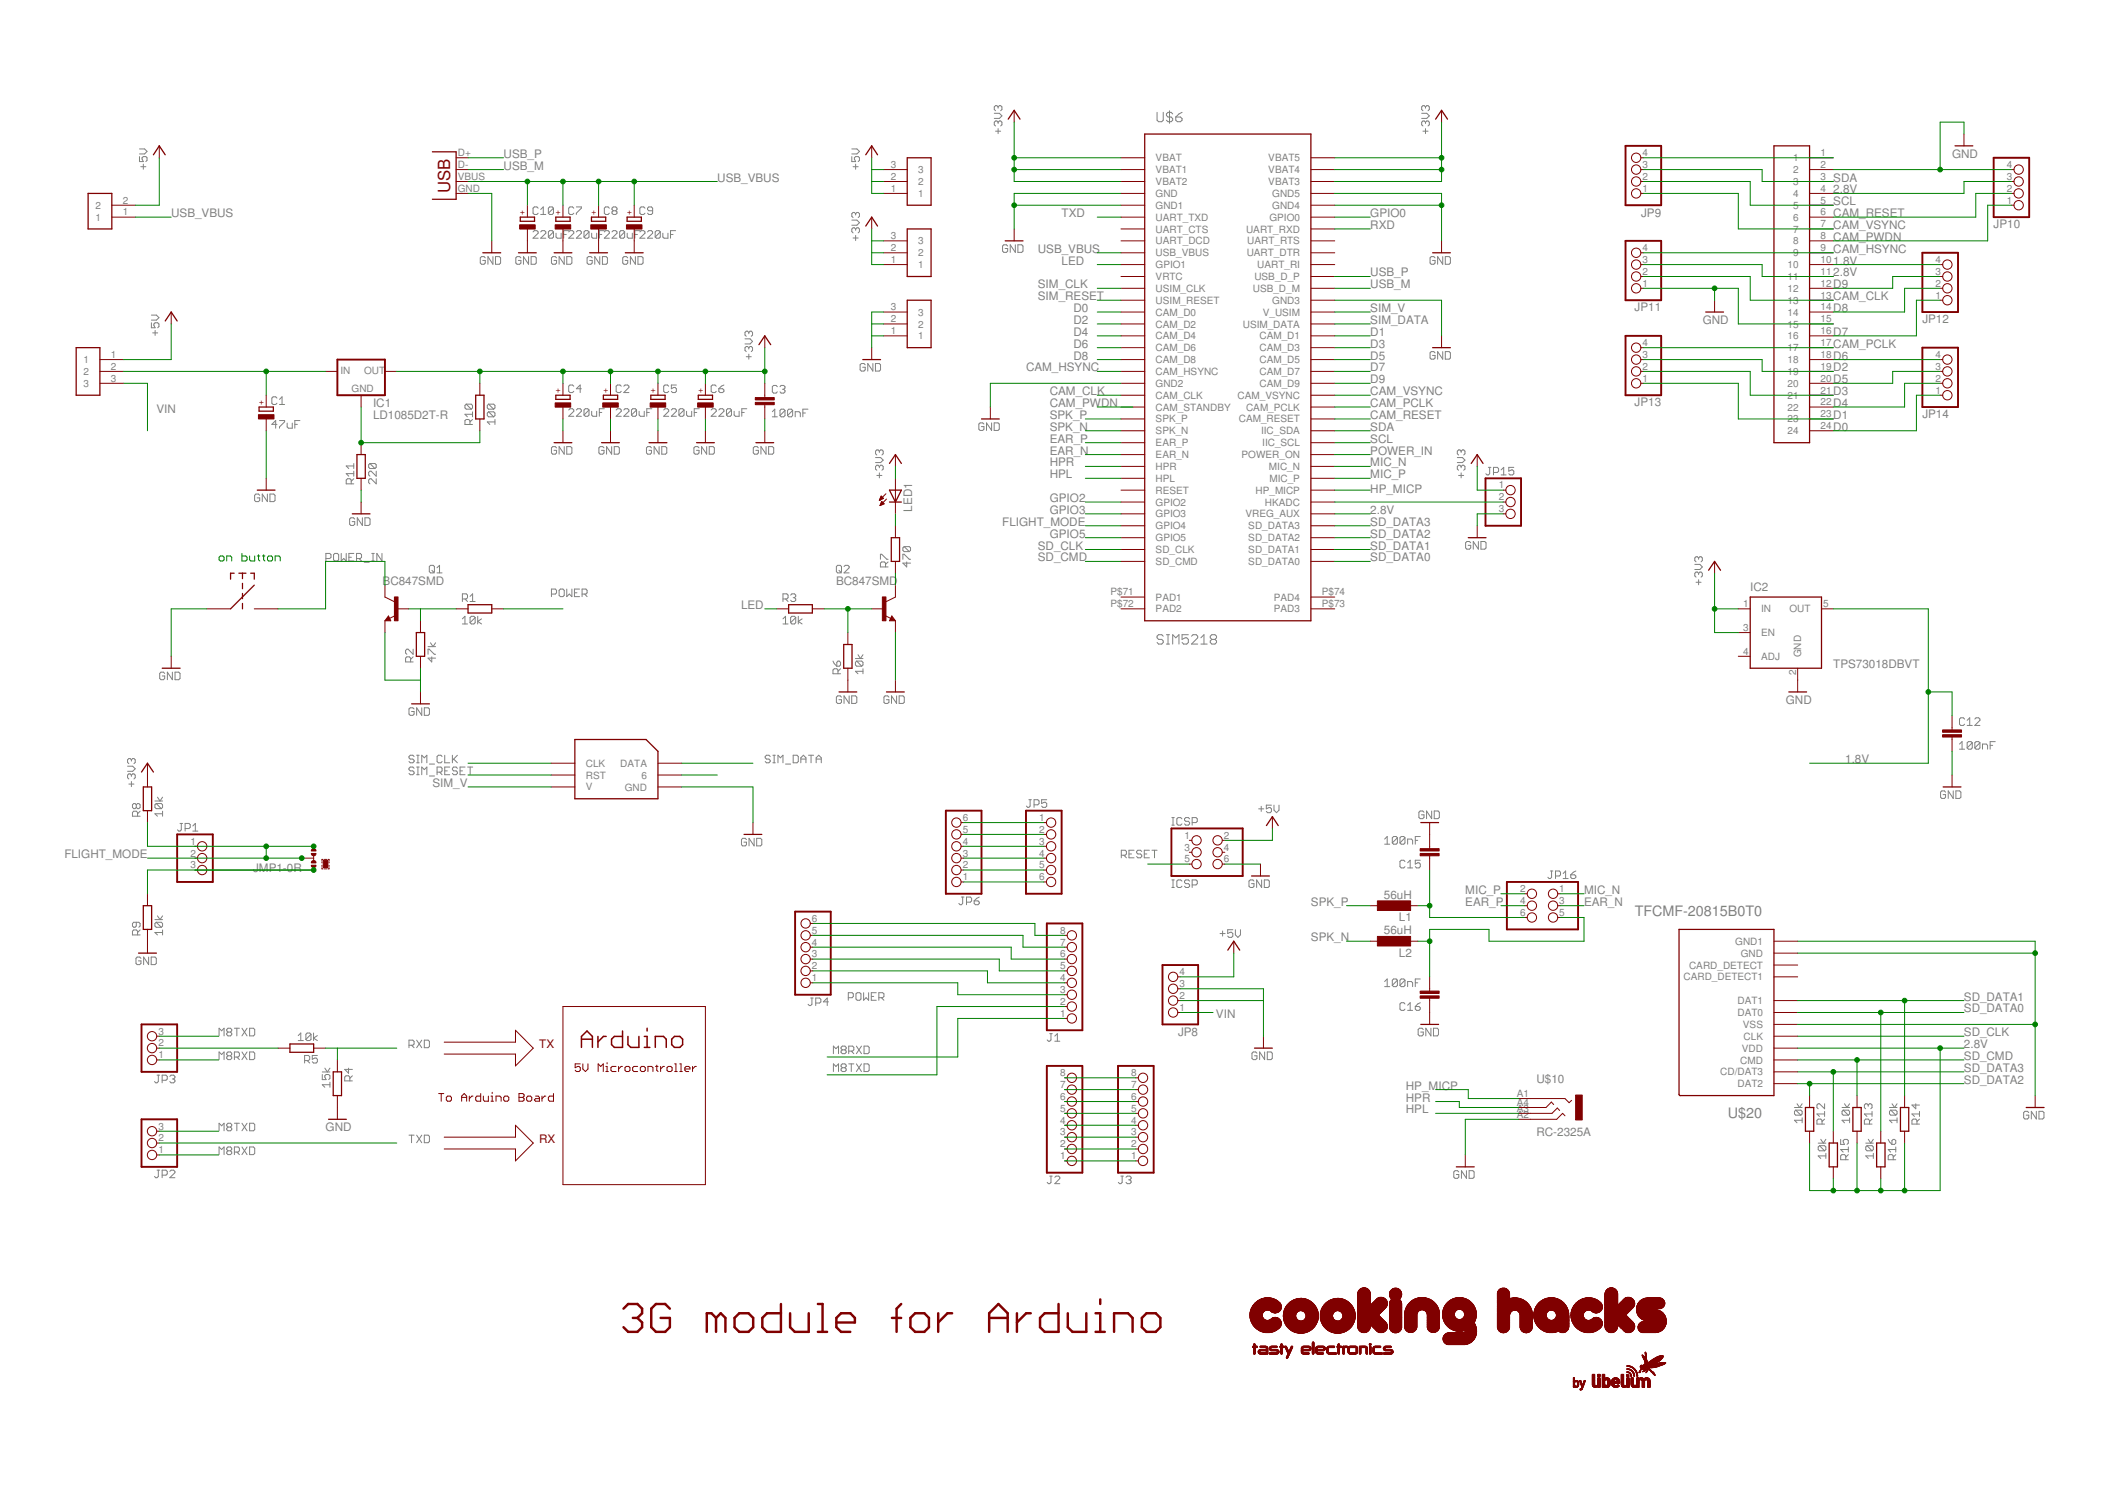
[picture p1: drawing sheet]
<svg xmlns="http://www.w3.org/2000/svg" width="420mm" height="297mm" viewBox="0 0 420 297" stroke-linecap="round" stroke-linejoin="round" font-family="sans-serif">
<defs><g id="words">
<text font-size="3.3" fill="#800000" x="89.6" y="38.5" transform="rotate(-90 89.6 38.5)">USB</text>
<g font-size="2.9" fill="#808080">
<text x="325.2" y="182.2">TFCMF-20815B0T0</text>
<text x="343.7" y="222.4">U$20</text>
</g>
<g font-size="2.3" fill="#808080">
<text x="100.2" y="31.4">USB_P</text>
<text x="100.2" y="33.7">USB_M</text>
<text x="388.3" y="31.4">GND</text>
<text x="142.7" y="36.1">USB_VBUS</text>
<text x="364.7" y="36.1">SDA</text>
<text x="364.7" y="40.8">SCL</text>
<text x="364.7" y="38.5">2.8V</text>
<text x="34.1" y="43.2">USB_VBUS</text>
<text x="211.2" y="43.2">TXD</text>
<text x="272.6" y="45.6">RXD</text>
<text x="272.6" y="43.2">GPIO0</text>
<text x="326.5" y="43.1">JP9</text>
<text x="364.7" y="43.2">CAM_RESET</text>
<text x="364.7" y="45.6">CAM_VSYNC</text>
<text x="364.7" y="47.9">CAM_PWDN</text>
<text x="396.6" y="45.4">JP10</text>
<text x="206.5" y="50.3">USB_VBUS</text>
<text x="211.2" y="52.6">LED</text>
<text x="364.7" y="52.6">1.8V</text>
<text x="364.7" y="50.3">CAM_HSYNC</text>
<text x="206.5" y="57.4">SIM_CLK</text>
<text x="206.5" y="59.7">SIM_RESET</text>
<text x="272.6" y="55">USB_P</text>
<text x="272.6" y="57.4">USB_M</text>
<text x="364.7" y="55">2.8V</text>
<text x="364.7" y="59.7">CAM_CLK</text>
<text x="364.7" y="57.4">D9</text>
<text x="213.6" y="62.1">D0</text>
<text x="213.6" y="64.5">D2</text>
<text x="272.6" y="64.5">SIM_DATA</text>
<text x="272.6" y="62.1">SIM_V</text>
<text x="325.2" y="62">JP11</text>
<text x="338.7" y="64.5">GND</text>
<text x="364.7" y="62.1">D8</text>
<text x="382.4" y="64.3">JP12</text>
<text x="213.6" y="66.8">D4</text>
<text x="213.6" y="69.2">D6</text>
<text x="213.6" y="71.5">D8</text>
<text x="272.6" y="66.8">D1</text>
<text x="272.6" y="69.2">D3</text>
<text x="272.6" y="71.5">D5</text>
<text x="364.7" y="69.2">CAM_PCLK</text>
<text x="364.7" y="66.8">D7</text>
<text x="364.7" y="71.5">D6</text>
<text x="204.1" y="73.9">CAM_HSYNC</text>
<text x="272.6" y="73.9">D7</text>
<text x="272.6" y="76.3">D9</text>
<text x="364.7" y="76.3">D5</text>
<text x="364.7" y="73.9">D2</text>
<text x="31.1" y="82.2">VIN</text>
<text x="74.2" y="83.3">LD1085D2T-R</text>
<text x="74.2" y="81">IC1</text>
<text x="208.8" y="78.6">CAM_CLK</text>
<text x="208.8" y="81">CAM_PWDN</text>
<text x="208.8" y="83.3">SPK_P</text>
<text x="272.6" y="83.3">CAM_RESET</text>
<text x="272.6" y="78.6">CAM_VSYNC</text>
<text x="272.6" y="81">CAM_PCLK</text>
<text x="325.2" y="80.9">JP13</text>
<text x="364.7" y="83.3">D1</text>
<text x="364.7" y="78.6">D3</text>
<text x="364.7" y="81">D4</text>
<text x="382.4" y="83.2">JP14</text>
<text x="208.8" y="88.1">EAR_P</text>
<text x="208.8" y="85.7">SPK_N</text>
<text x="272.6" y="85.7">SDA</text>
<text x="272.6" y="88.1">SCL</text>
<text x="364.7" y="85.7">D0</text>
<text x="208.8" y="90.4">EAR_N</text>
<text x="208.8" y="92.8">HPR</text>
<text x="208.8" y="95.2">HPL</text>
<text x="272.6" y="90.4">POWER_IN</text>
<text x="272.6" y="95.2">MIC_P</text>
<text x="272.6" y="92.8">MIC_N</text>
<text x="181.4" y="101.8" transform="rotate(-90 181.4 101.8)">LED1</text>
<text x="208.8" y="99.9">GPIO2</text>
<text x="272.6" y="98.1">HP_MICP</text>
<text x="199.4" y="104.6">FLIGHT_MODE</text>
<text x="208.8" y="102.2">GPIO3</text>
<text x="208.8" y="107">GPIO5</text>
<text x="272.6" y="102.2">2.8V</text>
<text x="272.6" y="104.6">SD_DATA3</text>
<text x="272.6" y="107">SD_DATA2</text>
<text x="206.5" y="109.3">SD_CLK</text>
<text x="206.5" y="111.7">SD_CMD</text>
<text x="272.6" y="109.3">SD_DATA1</text>
<text x="272.6" y="111.7">SD_DATA0</text>
<text x="76.1" y="116.4">BC847SMD</text>
<text x="166.3" y="116.4">BC847SMD</text>
<text x="348.2" y="117.6">IC2</text>
<text x="147.4" y="121.1">LED</text>
<text x="364.7" y="132.9">TPS73018DBVT</text>
<text x="355.3" y="140">GND</text>
<text x="367.1" y="151.8">1.8V</text>
<text x="86" y="156.6">SIM_V</text>
<text x="12.8" y="170.7">FLIGHT_MODE</text>
<text x="50.3" y="173.6">JMP1-0R</text>
<text x="275.3" y="178.8">56uH</text>
<text x="291.5" y="177.8">MIC_P</text>
<text x="315.1" y="177.8">MIC_N</text>
<text x="260.8" y="180.2">SPK_P</text>
<text x="275.3" y="185.8">56uH</text>
<text x="278.3" y="183.2">L1</text>
<text x="291.5" y="180.2">EAR_P</text>
<text x="315.1" y="180.2">EAR_N</text>
<text x="260.8" y="187.3">SPK_N</text>
<text x="278.3" y="190.3">L2</text>
<text x="241.9" y="202.6">VIN</text>
<text x="390.7" y="199.1">SD_DATA1</text>
<text x="390.7" y="201.4">SD_DATA0</text>
<text x="234.4" y="206">JP8</text>
<text x="390.7" y="208.5">2.8V</text>
<text x="390.7" y="206.2">SD_CLK</text>
<text x="305.7" y="215.4">U$10</text>
<text x="390.7" y="213.2">SD_DATA3</text>
<text x="390.7" y="210.9">SD_CMD</text>
<text x="390.7" y="215.6">SD_DATA2</text>
<text x="279.7" y="219.2">HPR</text>
<text x="279.7" y="221.5">HPL</text>
<text x="279.7" y="216.8">HP_MICP</text>
<text x="64.8" y="225.1">GND</text>
<text x="305.7" y="226">RC-2325A</text>
</g>
<g font-size="2.3" fill="#800000">
<text x="107.3" y="208.5">TX</text>
<text x="107.3" y="227.4">RX</text>
</g>
<g font-size="2" fill="#808080">
<text x="91.1" y="31.1">D+</text>
<text x="91.1" y="33.4">D-</text>
<text x="91.1" y="35.8">VBUS</text>
<text x="177.2" y="35.8">2</text>
<text x="177.2" y="33.4">3</text>
<text x="182.7" y="34.5">3</text>
<text x="229.9" y="32.1">VBAT</text>
<text x="229.9" y="34.5">VBAT1</text>
<text x="252.3" y="34.5">VBAT4</text>
<text x="252.3" y="32.1">VBAT5</text>
<text x="326.7" y="35.8">2</text>
<text x="326.7" y="33.4">3</text>
<text x="326.7" y="31.1">4</text>
<text x="356.7" y="32.1">1</text>
<text x="356.7" y="34.5">2</text>
<text x="362.2" y="31.1">1</text>
<text x="362.2" y="33.4">2</text>
<text x="362.2" y="35.8">3</text>
<text x="399.2" y="35.8">3</text>
<text x="399.2" y="33.4">4</text>
<text x="19" y="41.5">2</text>
<text x="24.4" y="40.5">2</text>
<text x="91.1" y="38.1">GND</text>
<text x="177.2" y="38.1">1</text>
<text x="182.7" y="36.8">2</text>
<text x="182.7" y="39.2">1</text>
<text x="229.9" y="36.8">VBAT2</text>
<text x="229.9" y="39.2">GND</text>
<text x="229.9" y="41.5">GND1</text>
<text x="252.3" y="36.8">VBAT3</text>
<text x="253.1" y="41.5">GND4</text>
<text x="253.1" y="39.2">GND5</text>
<text x="326.7" y="38.1">1</text>
<text x="356.7" y="36.8">3</text>
<text x="356.7" y="39.2">4</text>
<text x="356.7" y="41.5">5</text>
<text x="362.2" y="38.1">4</text>
<text x="362.2" y="40.5">5</text>
<text x="399.2" y="40.5">1</text>
<text x="399.2" y="38.1">2</text>
<text x="19" y="43.9">1</text>
<text x="24.4" y="42.9">1</text>
<text x="177.2" y="47.6">3</text>
<text x="229.9" y="43.9">UART_TXD</text>
<text x="229.9" y="46.3">UART_CTS</text>
<text x="247.9" y="46.3">UART_RXD</text>
<text x="252.5" y="43.9">GPIO0</text>
<text x="356.7" y="43.9">6</text>
<text x="356.7" y="46.3">7</text>
<text x="362.2" y="42.9">6</text>
<text x="362.2" y="45.2">7</text>
<text x="362.2" y="47.6">8</text>
<text x="177.2" y="50">2</text>
<text x="177.2" y="52.3">1</text>
<text x="182.7" y="51">2</text>
<text x="182.7" y="53.4">1</text>
<text x="182.7" y="48.6">3</text>
<text x="229.9" y="48.6">UART_DCD</text>
<text x="229.9" y="51">USB_VBUS</text>
<text x="229.9" y="53.4">GPIO1</text>
<text x="248" y="51">UART_DTR</text>
<text x="248.1" y="48.6">UART_RTS</text>
<text x="250.1" y="53.4">UART_RI</text>
<text x="326.7" y="52.3">3</text>
<text x="326.7" y="50">4</text>
<text x="355.6" y="53.4">10</text>
<text x="356.7" y="48.6">8</text>
<text x="356.7" y="51">9</text>
<text x="362.2" y="50">9</text>
<text x="362.2" y="52.3">10</text>
<text x="385.1" y="52.3">4</text>
<text x="229.9" y="55.7">VRTC</text>
<text x="229.9" y="58.1">USIM_CLK</text>
<text x="249.2" y="58.1">USB_D_M</text>
<text x="249.5" y="55.7">USB_D_P</text>
<text x="326.7" y="57">1</text>
<text x="326.7" y="54.7">2</text>
<text x="355.6" y="55.7">11</text>
<text x="355.6" y="58.1">12</text>
<text x="362.2" y="54.7">11</text>
<text x="362.2" y="57">12</text>
<text x="362.2" y="59.4">13</text>
<text x="385.1" y="59.4">1</text>
<text x="385.1" y="57">2</text>
<text x="385.1" y="54.7">3</text>
<text x="177.2" y="64.1">2</text>
<text x="177.2" y="61.8">3</text>
<text x="182.7" y="65.2">2</text>
<text x="182.7" y="62.8">3</text>
<text x="229.9" y="60.4">USIM_RESET</text>
<text x="229.9" y="62.8">CAM_D0</text>
<text x="229.9" y="65.2">CAM_D2</text>
<text x="247.2" y="65.2">USIM_DATA</text>
<text x="251.2" y="62.8">V_USIM</text>
<text x="253.1" y="60.4">GND3</text>
<text x="355.6" y="60.4">13</text>
<text x="355.6" y="62.8">14</text>
<text x="355.6" y="65.2">15</text>
<text x="362.2" y="61.8">14</text>
<text x="362.2" y="64.1">15</text>
<text x="22.1" y="71.2">1</text>
<text x="177.2" y="66.5">1</text>
<text x="182.7" y="67.5">1</text>
<text x="229.9" y="67.5">CAM_D4</text>
<text x="229.9" y="69.9">CAM_D6</text>
<text x="250.6" y="69.9">CAM_D3</text>
<text x="250.6" y="67.5">CAM_D1</text>
<text x="326.7" y="71.2">3</text>
<text x="326.7" y="68.8">4</text>
<text x="355.6" y="67.5">16</text>
<text x="355.6" y="69.9">17</text>
<text x="362.2" y="66.5">16</text>
<text x="362.2" y="68.8">17</text>
<text x="362.2" y="71.2">18</text>
<text x="385.1" y="71.2">4</text>
<text x="16.6" y="74.6">2</text>
<text x="16.6" y="72.2">1</text>
<text x="16.6" y="77">3</text>
<text x="22.1" y="73.6">2</text>
<text x="22.1" y="75.9">3</text>
<text x="67.7" y="74.5">IN</text>
<text x="70" y="77.9">GND</text>
<text x="72.4" y="74.5">OUT</text>
<text x="229.9" y="72.2">CAM_D8</text>
<text x="229.9" y="74.6">CAM_HSYNC</text>
<text x="229.9" y="77">GND2</text>
<text x="250.6" y="77">CAM_D9</text>
<text x="250.6" y="74.6">CAM_D7</text>
<text x="250.6" y="72.2">CAM_D5</text>
<text x="326.7" y="75.9">1</text>
<text x="326.7" y="73.6">2</text>
<text x="355.6" y="72.2">18</text>
<text x="355.6" y="74.6">19</text>
<text x="355.6" y="77">20</text>
<text x="362.2" y="73.6">19</text>
<text x="362.2" y="75.9">20</text>
<text x="385.1" y="75.9">2</text>
<text x="385.1" y="73.6">3</text>
<text x="229.9" y="79.3">CAM_CLK</text>
<text x="229.9" y="81.7">CAM_STANDBY</text>
<text x="246.2" y="79.3">CAM_VSYNC</text>
<text x="247.9" y="81.7">CAM_PCLK</text>
<text x="355.6" y="79.3">21</text>
<text x="355.6" y="81.7">22</text>
<text x="362.2" y="78.3">21</text>
<text x="362.2" y="80.7">22</text>
<text x="362.2" y="83">23</text>
<text x="385.1" y="78.3">1</text>
<text x="229.9" y="84.1">SPK_P</text>
<text x="229.9" y="86.4">SPK_N</text>
<text x="229.9" y="88.8">EAR_P</text>
<text x="246.5" y="84.1">CAM_RESET</text>
<text x="250.9" y="86.4">IIC_SDA</text>
<text x="251.1" y="88.8">IIC_SCL</text>
<text x="355.6" y="84.1">23</text>
<text x="355.6" y="86.4">24</text>
<text x="362.2" y="85.4">24</text>
<text x="229.9" y="91.1">EAR_N</text>
<text x="229.9" y="93.5">HPR</text>
<text x="229.9" y="95.9">HPL</text>
<text x="247" y="91.1">POWER_ON</text>
<text x="252.4" y="93.5">MIC_N</text>
<text x="252.5" y="95.9">MIC_P</text>
<text x="229.9" y="98.2">RESET</text>
<text x="229.9" y="100.6">GPIO2</text>
<text x="249.8" y="98.2">HP_MICP</text>
<text x="251.6" y="100.6">HKADC</text>
<text x="298.1" y="97.2">1</text>
<text x="298.1" y="99.5">2</text>
<text x="298.1" y="101.9">3</text>
<text x="229.9" y="103">GPIO3</text>
<text x="229.9" y="105.3">GPIO4</text>
<text x="229.9" y="107.7">GPIO5</text>
<text x="247.8" y="103">VREG_AUX</text>
<text x="248.3" y="107.7">SD_DATA2</text>
<text x="248.3" y="105.3">SD_DATA3</text>
<text x="229.9" y="110">SD_CLK</text>
<text x="229.9" y="112.4">SD_CMD</text>
<text x="248.3" y="112.4">SD_DATA0</text>
<text x="248.3" y="110">SD_DATA1</text>
<text x="220.9" y="118.4">P$71</text>
<text x="229.9" y="119.5">PAD1</text>
<text x="253.4" y="119.5">PAD4</text>
<text x="263" y="118.4">P$74</text>
<text x="220.9" y="120.8">P$72</text>
<text x="229.9" y="121.8">PAD2</text>
<text x="253.4" y="121.8">PAD3</text>
<text x="263" y="120.8">P$73</text>
<text x="346.8" y="120.8">1</text>
<text x="346.8" y="125.5">3</text>
<text x="350.4" y="121.8">IN</text>
<text x="356" y="121.8">OUT</text>
<text x="362.7" y="120.8">5</text>
<text x="346.8" y="130.3">4</text>
<text x="350.4" y="126.6">EN</text>
<text x="350.4" y="131.3">ADJ</text>
<text x="358.3" y="130.8" transform="rotate(-90 358.3 130.8)">GND</text>
<text x="357.3" y="134.4" transform="rotate(-90 357.3 134.4)">2</text>
<text x="116.5" y="154.9">RST</text>
<text x="116.5" y="152.5">CLK</text>
<text x="123.4" y="152.6">DATA</text>
<text x="127.6" y="154.9">6</text>
<text x="116.5" y="157.3">V</text>
<text x="124.3" y="157.3">GND</text>
<text x="191.5" y="165.7">5</text>
<text x="191.5" y="163.3">6</text>
<text x="206.7" y="163.3">1</text>
<text x="206.7" y="165.7">2</text>
<text x="235.7" y="166.9">1</text>
<text x="243.5" y="166.9">2</text>
<text x="37.9" y="168">1</text>
<text x="37.9" y="170.4">2</text>
<text x="37.9" y="172.8">3</text>
<text x="191.5" y="172.8">2</text>
<text x="191.5" y="170.4">3</text>
<text x="191.5" y="168">4</text>
<text x="206.7" y="168">3</text>
<text x="206.7" y="170.4">4</text>
<text x="206.7" y="172.8">5</text>
<text x="235.7" y="169.2">3</text>
<text x="235.7" y="171.6">5</text>
<text x="243.5" y="169.2">4</text>
<text x="243.5" y="171.6">6</text>
<text x="191.5" y="175.1">1</text>
<text x="206.7" y="175.1">6</text>
<text x="302.4" y="177.5">2</text>
<text x="302.4" y="179.9">4</text>
<text x="310.2" y="177.5">1</text>
<text x="310.2" y="179.9">3</text>
<text x="161.5" y="185.8">5</text>
<text x="161.5" y="183.4">6</text>
<text x="210.9" y="185.8">8</text>
<text x="302.4" y="182.2">6</text>
<text x="310.2" y="182.2">5</text>
<text x="161.5" y="190.5">3</text>
<text x="161.5" y="188.1">4</text>
<text x="210.9" y="190.5">6</text>
<text x="210.9" y="188.1">7</text>
<text x="345.2" y="188">GND1</text>
<text x="346.3" y="190.3">GND</text>
<text x="161.5" y="195.2">1</text>
<text x="161.5" y="192.8">2</text>
<text x="210.9" y="197.6">3</text>
<text x="210.9" y="195.2">4</text>
<text x="210.9" y="192.8">5</text>
<text x="234.6" y="196.4">3</text>
<text x="234.6" y="194">4</text>
<text x="334.9" y="195.1">CARD_DETECT1</text>
<text x="336" y="192.7">CARD_DETECT</text>
<text x="210.9" y="202.3">1</text>
<text x="210.9" y="199.9">2</text>
<text x="234.6" y="201.1">1</text>
<text x="234.6" y="198.7">2</text>
<text x="345.7" y="202.1">DAT0</text>
<text x="345.7" y="199.8">DAT1</text>
<text x="31.5" y="208.2">2</text>
<text x="31.5" y="205.8">3</text>
<text x="346.5" y="209.2">VDD</text>
<text x="346.7" y="204.5">VSS</text>
<text x="346.9" y="206.9">CLK</text>
<text x="31.5" y="210.6">1</text>
<text x="210.9" y="214.1">8</text>
<text x="225" y="214.1">8</text>
<text x="342.2" y="214">CD/DAT3</text>
<text x="346.2" y="211.6">CMD</text>
<text x="210.9" y="221.2">5</text>
<text x="210.9" y="218.8">6</text>
<text x="210.9" y="216.5">7</text>
<text x="225" y="221.2">5</text>
<text x="225" y="218.8">6</text>
<text x="225" y="216.5">7</text>
<text x="301.7" y="218.2">A1</text>
<text x="301.7" y="220">A4</text>
<text x="303.1" y="221.2">3</text>
<text x="345.7" y="216.3">DAT2</text>
<text x="31.5" y="227.1">2</text>
<text x="31.5" y="224.7">3</text>
<text x="210.9" y="225.9">3</text>
<text x="210.9" y="223.5">4</text>
<text x="225" y="225.9">3</text>
<text x="225" y="223.5">4</text>
<text x="301.7" y="222.4">A2</text>
<text x="31.5" y="229.4">1</text>
<text x="210.9" y="230.6">1</text>
<text x="210.9" y="228.3">2</text>
<text x="225" y="230.6">1</text>
<text x="225" y="228.3">2</text>
</g>
<g font-size="1.7" fill="#800000">
<text x="104.4" y="42.8" transform="rotate(-90 104.4 42.8)">+</text>
<text x="111.5" y="42.8" transform="rotate(-90 111.5 42.8)">+</text>
<text x="118.5" y="42.8" transform="rotate(-90 118.5 42.8)">+</text>
<text x="125.6" y="42.8" transform="rotate(-90 125.6 42.8)">+</text>
<text x="52.4" y="80.6" transform="rotate(-90 52.4 80.6)">+</text>
<text x="111.5" y="78.2" transform="rotate(-90 111.5 78.2)">+</text>
<text x="120.9" y="78.2" transform="rotate(-90 120.9 78.2)">+</text>
<text x="130.4" y="78.2" transform="rotate(-90 130.4 78.2)">+</text>
<text x="139.8" y="78.2" transform="rotate(-90 139.8 78.2)">+</text>
</g>
</g></defs>
<g fill="#808080" stroke="#808080" stroke-width=".2">
<path d="M233.1 176.6h.5z"/>
<path d="M233.4 175.1v1.5z"/>
<path d="M233.1 175.1h.5z"/>
<path d="M234.9 175.1l.2 .2z"/>
<path d="M234.4 175.1h.5z"/>
<path d="M234.1 175.3l.3-.2z"/>
<path d="M234.1 175.3v1z"/>
<path d="M234.1 176.3l.3 .3z"/>
<path d="M234.4 176.6h.5z"/>
<path d="M235.1 176.3l-.2 .3z"/>
<path d="M236.4 175.1l.3 .2z"/>
<path d="M235.9 175.1h.5z"/>
<path d="M235.6 175.3l.3-.2z"/>
<path d="M235.6 175.3v.3z"/>
<path d="M235.6 175.6l.3 .2z"/>
<path d="M235.9 175.8h.5z"/>
<path d="M236.4 175.8l.3 .3z"/>
<path d="M236.7 176.1v.2z"/>
<path d="M236.7 176.3l-.3 .3z"/>
<path d="M235.9 176.6h.5z"/>
<path d="M235.6 176.3l.3 .3z"/>
<path d="M237.2 175.1v1.5z"/>
<path d="M237.2 175.1h.7z"/>
<path d="M237.9 175.1l.3 .2z"/>
<path d="M238.2 175.3v.5z"/>
<path d="M238.2 175.8l-.3 .3z"/>
<path d="M237.2 176.1h.7z"/>
<path d="M250.4 160.9h1z"/>
<path d="M250.9 160.4v1z"/>
<path d="M251.9 160.2h1z"/>
<path d="M251.9 160.2v.7z"/>
<path d="M251.9 160.9l.5-.2z"/>
<path d="M252.4 160.7h.3z"/>
<path d="M252.7 160.7l.2 .2z"/>
<path d="M252.9 160.9v.5z"/>
<path d="M252.9 161.4l-.2 .3z"/>
<path d="M252.2 161.7h.5z"/>
<path d="M251.9 161.4l.3 .3z"/>
<path d="M253.4 160.2v1z"/>
<path d="M253.4 161.2l.6 .5z"/>
<path d="M254.4 161.2l-.4 .5z"/>
<path d="M254.4 160.2v1z"/>
<path d="M249.2 175.1l.3 .2z"/>
<path d="M248.7 175.1h.5z"/>
<path d="M248.5 175.3l.2-.2z"/>
<path d="M248.5 175.3v1z"/>
<path d="M248.5 176.3l.2 .3z"/>
<path d="M248.7 176.6h.5z"/>
<path d="M249.5 176.3l-.3 .3z"/>
<path d="M249.5 175.8v.5z"/>
<path d="M249 175.8h.5z"/>
<path d="M250 175.1v1.5z"/>
<path d="M250 175.1l1 1.5z"/>
<path d="M251 175.1v1.5z"/>
<path d="M251.5 175.1v1.5z"/>
<path d="M251.5 176.6h.8z"/>
<path d="M252.3 176.6l.2-.3z"/>
<path d="M252.5 175.3v1z"/>
<path d="M252.3 175.1l.2 .2z"/>
<path d="M251.5 175.1h.8z"/>
<path d="M170.2 32.7v1z"/>
<path d="M169.7 33.2h1z"/>
<path d="M169.5 31.2v1z"/>
<path d="M169.5 32.2h.7z"/>
<path d="M170 31.6l.2 .6z"/>
<path d="M170 31.4v.2z"/>
<path d="M170 31.4l.2-.2z"/>
<path d="M170.2 31.2h.5z"/>
<path d="M170.7 31.2l.3 .2z"/>
<path d="M171 31.4v.5z"/>
<path d="M170.7 32.2l.3-.3z"/>
<path d="M169.5 30.6h1z"/>
<path d="M170.5 30.6l.5-.5z"/>
<path d="M170.5 29.6l.5 .5z"/>
<path d="M169.5 29.6h1z"/>
<path d="M171.9 72.3l.2 .3z"/>
<path d="M171.4 72.3h.5z"/>
<path d="M171.4 72.3l-.3 .3z"/>
<path d="M171.1 72.6v1z"/>
<path d="M171.1 73.6l.3 .2z"/>
<path d="M171.4 73.8h.5z"/>
<path d="M171.9 73.8l.2-.2z"/>
<path d="M172.1 73.1v.5z"/>
<path d="M171.6 73.1h.5z"/>
<path d="M172.6 72.3v1.5z"/>
<path d="M172.6 72.3l1 1.5z"/>
<path d="M173.6 72.3v1.5z"/>
<path d="M174.2 72.3v1.5z"/>
<path d="M174.2 73.8h.7z"/>
<path d="M174.9 73.8l.3-.2z"/>
<path d="M175.2 72.6v1z"/>
<path d="M174.9 72.3l.3 .3z"/>
<path d="M174.2 72.3h.7z"/>
<path d="M82.1 140.8l.3 .3z"/>
<path d="M81.6 140.8h.5z"/>
<path d="M81.4 141.1l.2-.3z"/>
<path d="M81.4 141.1v1z"/>
<path d="M81.4 142.1l.2 .2z"/>
<path d="M81.6 142.3h.5z"/>
<path d="M82.1 142.3l.3-.2z"/>
<path d="M82.4 141.6v.5z"/>
<path d="M81.9 141.6h.5z"/>
<path d="M82.9 140.8v1.5z"/>
<path d="M82.9 140.8l1 1.5z"/>
<path d="M83.9 140.8v1.5z"/>
<path d="M84.4 140.8v1.5z"/>
<path d="M84.4 142.3h.8z"/>
<path d="M85.2 142.3l.2-.2z"/>
<path d="M85.4 141.1v1z"/>
<path d="M85.2 140.8l.2 .3z"/>
<path d="M84.4 140.8h.8z"/>
<path d="M32.5 133.7l.3 .3z"/>
<path d="M32 133.7h.5z"/>
<path d="M32 133.7l-.2 .3z"/>
<path d="M31.8 134v1z"/>
<path d="M31.8 135l.2 .2z"/>
<path d="M32 135.2h.5z"/>
<path d="M32.5 135.2l.3-.2z"/>
<path d="M32.8 134.5v.5z"/>
<path d="M32.3 134.5h.5z"/>
<path d="M33.3 133.7v1.5z"/>
<path d="M33.3 133.7l1 1.5z"/>
<path d="M34.3 133.7v1.5z"/>
<path d="M34.8 133.7v1.5z"/>
<path d="M34.8 135.2h.8z"/>
<path d="M35.8 135l-.2 .2z"/>
<path d="M35.8 134v1z"/>
<path d="M35.6 133.7l.2 .3z"/>
<path d="M34.8 133.7h.8z"/>
<path d="M70.3 103l.3 .3z"/>
<path d="M69.8 103h.5z"/>
<path d="M69.8 103l-.2 .3z"/>
<path d="M69.6 103.3v1z"/>
<path d="M69.6 104.3l.2 .2z"/>
<path d="M69.8 104.5h.5z"/>
<path d="M70.3 104.5l.3-.2z"/>
<path d="M70.6 103.8v.5z"/>
<path d="M70.1 103.8h.5z"/>
<path d="M71.1 103v1.5z"/>
<path d="M71.1 103l1 1.5z"/>
<path d="M72.1 103v1.5z"/>
<path d="M72.6 103v1.5z"/>
<path d="M72.6 104.5h.8z"/>
<path d="M73.4 104.5l.2-.2z"/>
<path d="M73.6 103.3v1z"/>
<path d="M73.4 103l.2 .3z"/>
<path d="M72.6 103h.8z"/>
<path d="M113.1 82.8h1z"/>
<path d="M113.1 82.8l1-1z"/>
<path d="M114.1 81.6v.2z"/>
<path d="M113.9 81.3l.2 .3z"/>
<path d="M113.4 81.3h.5z"/>
<path d="M113.4 81.3l-.3 .3z"/>
<path d="M114.7 82.8h1z"/>
<path d="M114.7 82.8l1-1z"/>
<path d="M115.7 81.6v.2z"/>
<path d="M115.4 81.3l.3 .3z"/>
<path d="M114.9 81.3h.5z"/>
<path d="M114.9 81.3l-.2 .3z"/>
<path d="M116.2 81.6v1z"/>
<path d="M116.2 81.6l.2-.3z"/>
<path d="M116.4 81.3h.5z"/>
<path d="M116.9 81.3l.3 .3z"/>
<path d="M117.2 81.6v1z"/>
<path d="M117.2 82.6l-.3 .2z"/>
<path d="M116.4 82.8h.5z"/>
<path d="M116.2 82.6l.2 .2z"/>
<path d="M116.2 82.6l1-1z"/>
<path d="M117.7 81.8v.8z"/>
<path d="M117.7 82.6l.3 .2z"/>
<path d="M118 82.8h.7z"/>
<path d="M118.7 81.8v1z"/>
<path d="M119.2 81.3v1.5z"/>
<path d="M119.2 81.3h1z"/>
<path d="M119.2 82.1h.5z"/>
<path d="M110.5 88.9l.2 .2z"/>
<path d="M110 88.9h.5z"/>
<path d="M110 88.9l-.3 .2z"/>
<path d="M109.7 89.1v1z"/>
<path d="M109.7 90.1l.3 .3z"/>
<path d="M110 90.4h.5z"/>
<path d="M110.5 90.4l.2-.3z"/>
<path d="M110.7 89.6v.5z"/>
<path d="M110.2 89.6h.5z"/>
<path d="M111.2 88.9v1.5z"/>
<path d="M111.2 88.9l1 1.5z"/>
<path d="M112.2 88.9v1.5z"/>
<path d="M112.8 88.9v1.5z"/>
<path d="M112.8 90.4h.7z"/>
<path d="M113.5 90.4l.3-.3z"/>
<path d="M113.8 89.1v1z"/>
<path d="M113.5 88.9l.3 .2z"/>
<path d="M112.8 88.9h.7z"/>
<path d="M150.6 88.9l.3 .2z"/>
<path d="M150.1 88.9h.5z"/>
<path d="M150.1 88.9l-.2 .2z"/>
<path d="M149.9 89.1v1z"/>
<path d="M149.9 90.1l.2 .3z"/>
<path d="M150.1 90.4h.5z"/>
<path d="M150.9 90.1l-.3 .3z"/>
<path d="M150.9 89.6v.5z"/>
<path d="M150.4 89.6h.5z"/>
<path d="M151.4 88.9v1.5z"/>
<path d="M151.4 88.9l1 1.5z"/>
<path d="M152.4 88.9v1.5z"/>
<path d="M152.9 88.9v1.5z"/>
<path d="M152.9 90.4h.8z"/>
<path d="M153.7 90.4l.2-.3z"/>
<path d="M153.9 89.1v1z"/>
<path d="M153.7 88.9l.2 .2z"/>
<path d="M152.9 88.9h.8z"/>
<path d="M30.9 65.7v1z"/>
<path d="M30.4 66.2h1z"/>
<path d="M30.1 64.2v1z"/>
<path d="M30.1 65.2h.8z"/>
<path d="M30.6 64.7l.3 .5z"/>
<path d="M30.6 64.5v.2z"/>
<path d="M30.6 64.5l.3-.3z"/>
<path d="M30.9 64.2h.5z"/>
<path d="M31.4 64.2l.2 .3z"/>
<path d="M31.6 64.5v.5z"/>
<path d="M31.6 65l-.2 .2z"/>
<path d="M30.1 63.7h1z"/>
<path d="M31.1 63.7l.5-.5z"/>
<path d="M31.1 62.7l.5 .5z"/>
<path d="M30.1 62.7h1z"/>
<path d="M149 70.5v1z"/>
<path d="M148.5 71h1z"/>
<path d="M148.2 69.7l.3 .3z"/>
<path d="M148.2 69.2v.5z"/>
<path d="M148.5 68.9l-.3 .3z"/>
<path d="M148.5 68.9h.2z"/>
<path d="M148.7 68.9l.3 .3z"/>
<path d="M149 69.2v.2z"/>
<path d="M149 69.2l.2-.3z"/>
<path d="M149.2 68.9h.3z"/>
<path d="M149.5 68.9l.2 .3z"/>
<path d="M149.7 69.2v.5z"/>
<path d="M149.7 69.7l-.2 .3z"/>
<path d="M148.2 68.4h1z"/>
<path d="M149.7 67.9l-.5 .5z"/>
<path d="M149.2 67.4l.5 .5z"/>
<path d="M148.2 67.4h1z"/>
<path d="M148.2 66.7l.3 .2z"/>
<path d="M148.2 66.1v.6z"/>
<path d="M148.5 65.9l-.3 .2z"/>
<path d="M148.5 65.9h.2z"/>
<path d="M148.7 65.9l.3 .2z"/>
<path d="M149 66.1v.3z"/>
<path d="M149 66.1l.2-.2z"/>
<path d="M149.2 65.9h.3z"/>
<path d="M149.5 65.9l.2 .2z"/>
<path d="M149.7 66.1v.6z"/>
<path d="M149.7 66.7l-.2 .2z"/>
<path d="M148.2 166.8l.3 .2z"/>
<path d="M147.7 166.8h.5z"/>
<path d="M147.7 166.8l-.2 .2z"/>
<path d="M147.5 167v1.1z"/>
<path d="M147.5 168.1l.2 .2z"/>
<path d="M147.7 168.3h.5z"/>
<path d="M148.2 168.3l.3-.2z"/>
<path d="M148.5 167.6v.5z"/>
<path d="M148 167.6h.5z"/>
<path d="M149 166.8v1.5z"/>
<path d="M149 166.8l1 1.5z"/>
<path d="M150 166.8v1.5z"/>
<path d="M150.5 166.8v1.5z"/>
<path d="M150.5 168.3h.8z"/>
<path d="M151.3 168.3l.3-.2z"/>
<path d="M151.6 167v1.1z"/>
<path d="M151.3 166.8l.3 .2z"/>
<path d="M150.5 166.8h.8z"/>
<path d="M170.2 46.8v1.1z"/>
<path d="M169.7 47.3h1z"/>
<path d="M169.5 46.1l.2 .2z"/>
<path d="M169.5 45.6v.5z"/>
<path d="M169.5 45.6l.2-.3z"/>
<path d="M169.7 45.3h.3z"/>
<path d="M170 45.3l.2 .3z"/>
<path d="M170.2 45.6v.2z"/>
<path d="M170.2 45.6l.3-.3z"/>
<path d="M170.5 45.3h.2z"/>
<path d="M170.7 45.3l.3 .3z"/>
<path d="M171 45.6v.5z"/>
<path d="M171 46.1l-.3 .2z"/>
<path d="M169.5 44.8h1z"/>
<path d="M170.5 44.8l.5-.5z"/>
<path d="M170.5 43.8l.5 .5z"/>
<path d="M169.5 43.8h1z"/>
<path d="M169.5 43l.2 .3z"/>
<path d="M169.5 42.5v.5z"/>
<path d="M169.7 42.3l-.2 .2z"/>
<path d="M169.7 42.3h.3z"/>
<path d="M170 42.3l.2 .2z"/>
<path d="M170.2 42.5v.3z"/>
<path d="M170.2 42.5l.3-.2z"/>
<path d="M170.5 42.3h.2z"/>
<path d="M170.7 42.3l.3 .2z"/>
<path d="M171 42.5v.5z"/>
<path d="M170.7 43.3l.3-.3z"/>
<path d="M59.3 206l.5-.5z"/>
<path d="M59.8 205.5v1.5z"/>
<path d="M59.3 207h1z"/>
<path d="M60.9 205.8v1z"/>
<path d="M61.1 205.5l-.2 .3z"/>
<path d="M61.1 205.5h.5z"/>
<path d="M61.6 205.5l.3 .3z"/>
<path d="M61.9 205.8v1z"/>
<path d="M61.6 207l.3-.2z"/>
<path d="M61.1 207h.5z"/>
<path d="M60.9 206.8l.2 .2z"/>
<path d="M60.9 206.8l1-1z"/>
<path d="M62.4 205.5v1.5z"/>
<path d="M62.4 206.5l.7 .5z"/>
<path d="M62.4 206.5l.7-.5z"/>
<path d="M64.1 215.8l.5 .5z"/>
<path d="M64.1 215.8h1.5z"/>
<path d="M65.6 215.3v1z"/>
<path d="M64.1 213.8v1z"/>
<path d="M64.1 214.8h.8z"/>
<path d="M64.6 214.3l.3 .5z"/>
<path d="M64.6 214v.3z"/>
<path d="M64.6 214l.3-.2z"/>
<path d="M64.9 213.8h.5z"/>
<path d="M65.4 213.8l.2 .2z"/>
<path d="M65.6 214v.5z"/>
<path d="M65.6 214.5l-.2 .3z"/>
<path d="M64.1 213.3h1.5z"/>
<path d="M65.6 212.5l-.5 .8z"/>
<path d="M64.6 212.5l.5 .8z"/>
<path d="M92 123.1l.5-.5z"/>
<path d="M92.5 122.6v1.5z"/>
<path d="M92 124.1h1z"/>
<path d="M93.5 122.9v1z"/>
<path d="M93.5 122.9l.3-.3z"/>
<path d="M93.8 122.6h.5z"/>
<path d="M94.3 122.6l.2 .3z"/>
<path d="M94.5 122.9v1z"/>
<path d="M94.5 123.9l-.2 .2z"/>
<path d="M93.8 124.1h.5z"/>
<path d="M93.5 123.9l.3 .2z"/>
<path d="M94.5 122.9l-1 1z"/>
<path d="M95 122.6v1.5z"/>
<path d="M95 123.6l.8 .5z"/>
<path d="M95 123.6l.8-.5z"/>
<path d="M85.2 130.9h1.5z"/>
<path d="M85.2 130.9l.7 .8z"/>
<path d="M85.9 130.7v1z"/>
<path d="M85.2 129.2v1z"/>
<path d="M85.2 129.2h.2z"/>
<path d="M85.4 129.2l1 1z"/>
<path d="M86.4 130.2h.3z"/>
<path d="M85.2 128.6h1.5z"/>
<path d="M86.7 127.9l-.6 .7z"/>
<path d="M85.6 127.9l.5 .7z"/>
<path d="M154.1 81.4l-.5 .5z"/>
<path d="M154.1 81.4v1.5z"/>
<path d="M153.6 82.9h1z"/>
<path d="M155.2 81.7v1z"/>
<path d="M155.4 81.4l-.2 .3z"/>
<path d="M155.4 81.4h.5z"/>
<path d="M155.9 81.4l.3 .3z"/>
<path d="M156.2 81.7v1z"/>
<path d="M156.2 82.7l-.3 .2z"/>
<path d="M155.4 82.9h.5z"/>
<path d="M155.2 82.7l.2 .2z"/>
<path d="M156.2 81.7l-1 1z"/>
<path d="M156.7 81.7v1z"/>
<path d="M156.7 81.7l.2-.3z"/>
<path d="M156.9 81.4h.5z"/>
<path d="M157.4 81.4l.3 .3z"/>
<path d="M157.7 81.7v1z"/>
<path d="M157.7 82.7l-.3 .2z"/>
<path d="M156.9 82.9h.5z"/>
<path d="M156.7 82.7l.2 .2z"/>
<path d="M156.7 82.7l1-1z"/>
<path d="M158.2 81.9v1z"/>
<path d="M158.2 81.9h.8z"/>
<path d="M159 81.9l.2 .3z"/>
<path d="M159.2 82.2v.7z"/>
<path d="M159.7 81.4v1.5z"/>
<path d="M159.7 81.4h1z"/>
<path d="M159.7 82.2h.5z"/>
<path d="M54.8 83.7v1.5z"/>
<path d="M54.8 83.7l-.7 .7z"/>
<path d="M54.1 84.4h1z"/>
<path d="M55.6 83.7h1z"/>
<path d="M56.6 83.7v.2z"/>
<path d="M56.6 83.9l-1 1z"/>
<path d="M55.6 84.9v.3z"/>
<path d="M57.1 84.2v.7z"/>
<path d="M57.1 84.9l.3 .3z"/>
<path d="M57.4 85.2h.7z"/>
<path d="M58.1 84.2v1z"/>
<path d="M58.7 83.7v1.5z"/>
<path d="M58.7 83.7h1z"/>
<path d="M58.7 84.4h.5z"/>
<path d="M51.4 98.3l.3 .3z"/>
<path d="M50.9 98.3h.5z"/>
<path d="M50.9 98.3l-.2 .3z"/>
<path d="M50.7 98.6v1z"/>
<path d="M50.7 99.6l.2 .2z"/>
<path d="M50.9 99.8h.5z"/>
<path d="M51.4 99.8l.3-.2z"/>
<path d="M51.7 99.1v.5z"/>
<path d="M51.2 99.1h.5z"/>
<path d="M52.2 98.3v1.5z"/>
<path d="M52.2 98.3l1 1.5z"/>
<path d="M53.2 98.3v1.5z"/>
<path d="M53.7 98.3v1.5z"/>
<path d="M53.7 99.8h.8z"/>
<path d="M54.5 99.8l.2-.2z"/>
<path d="M54.7 98.6v1z"/>
<path d="M54.5 98.3l.2 .3z"/>
<path d="M53.7 98.3h.8z"/>
<path d="M122.6 82.8h1z"/>
<path d="M122.6 82.8l1-1z"/>
<path d="M123.6 81.6v.2z"/>
<path d="M123.3 81.3l.3 .3z"/>
<path d="M122.8 81.3h.5z"/>
<path d="M122.8 81.3l-.2 .3z"/>
<path d="M124.1 82.8h1z"/>
<path d="M124.1 82.8l1-1z"/>
<path d="M125.1 81.6v.2z"/>
<path d="M124.9 81.3l.2 .3z"/>
<path d="M124.4 81.3h.5z"/>
<path d="M124.4 81.3l-.3 .3z"/>
<path d="M125.6 81.6v1z"/>
<path d="M125.6 81.6l.3-.3z"/>
<path d="M125.9 81.3h.5z"/>
<path d="M126.4 81.3l.2 .3z"/>
<path d="M126.6 81.6v1z"/>
<path d="M126.6 82.6l-.2 .2z"/>
<path d="M125.9 82.8h.5z"/>
<path d="M125.6 82.6l.3 .2z"/>
<path d="M125.6 82.6l1-1z"/>
<path d="M127.1 81.8v.8z"/>
<path d="M127.1 82.6l.3 .2z"/>
<path d="M127.4 82.8h.8z"/>
<path d="M128.2 81.8v1z"/>
<path d="M128.7 81.3v1.5z"/>
<path d="M128.7 81.3h1z"/>
<path d="M128.7 82.1h.5z"/>
<path d="M119.9 88.9l.3 .2z"/>
<path d="M119.4 88.9h.5z"/>
<path d="M119.4 88.9l-.3 .2z"/>
<path d="M119.1 89.1v1z"/>
<path d="M119.1 90.1l.3 .3z"/>
<path d="M119.4 90.4h.5z"/>
<path d="M119.9 90.4l.3-.3z"/>
<path d="M120.2 89.6v.5z"/>
<path d="M119.7 89.6h.5z"/>
<path d="M120.7 88.9v1.5z"/>
<path d="M120.7 88.9l1 1.5z"/>
<path d="M121.7 88.9v1.5z"/>
<path d="M122.2 88.9v1.5z"/>
<path d="M122.2 90.4h.8z"/>
<path d="M123 90.4l.2-.3z"/>
<path d="M123.2 89.1v1z"/>
<path d="M123 88.9l.2 .2z"/>
<path d="M122.2 88.9h.8z"/>
<path d="M231.1 126.3l.3 .3z"/>
<path d="M230.5 126.3h.6z"/>
<path d="M230.5 126.3l-.3 .3z"/>
<path d="M230.2 126.6v.3z"/>
<path d="M230.2 126.9l.3 .3z"/>
<path d="M230.5 127.2h.6z"/>
<path d="M231.1 127.2l.3 .3z"/>
<path d="M231.4 127.5v.3z"/>
<path d="M231.4 127.8l-.3 .3z"/>
<path d="M230.5 128.1h.6z"/>
<path d="M230.2 127.8l.3 .3z"/>
<path d="M232 128.1h.7z"/>
<path d="M232.4 126.3v1.8z"/>
<path d="M232 126.3h.7z"/>
<path d="M233.3 126.3v1.8z"/>
<path d="M233.3 126.3l.6 .6z"/>
<path d="M233.9 126.9l.6-.6z"/>
<path d="M234.5 126.3v1.8z"/>
<path d="M235.2 126.3h1.2z"/>
<path d="M235.2 126.3v.9z"/>
<path d="M235.2 127.2l.6-.3z"/>
<path d="M235.8 126.9h.3z"/>
<path d="M236.1 126.9l.3 .3z"/>
<path d="M236.4 127.2v.6z"/>
<path d="M236.4 127.8l-.3 .3z"/>
<path d="M235.5 128.1h.6z"/>
<path d="M235.2 127.8l.3 .3z"/>
<path d="M237 128.1h1.3z"/>
<path d="M238.3 126.9l-1.3 1.2z"/>
<path d="M238.3 126.6v.3z"/>
<path d="M238 126.3l.3 .3z"/>
<path d="M237.3 126.3h.7z"/>
<path d="M237.3 126.3l-.3 .3z"/>
<path d="M238.9 126.9l.6-.6z"/>
<path d="M239.5 126.3v1.8z"/>
<path d="M238.9 128.1h1.3z"/>
<path d="M240.8 126.6l.3-.3z"/>
<path d="M241.1 126.3h.6z"/>
<path d="M241.7 126.3l.3 .3z"/>
<path d="M242 126.6v.3z"/>
<path d="M242 126.9l-.3 .3z"/>
<path d="M241.7 127.2l.3 .3z"/>
<path d="M242 127.5v.3z"/>
<path d="M242 127.8l-.3 .3z"/>
<path d="M241.1 128.1h.6z"/>
<path d="M240.8 127.8l.3 .3z"/>
<path d="M240.8 127.5v.3z"/>
<path d="M240.8 127.5l.3-.3z"/>
<path d="M240.8 126.9l.3 .3z"/>
<path d="M240.8 126.6v.3z"/>
<path d="M241.1 127.2h.6z"/>
<path d="M132 82.8h1z"/>
<path d="M132 82.8l1-1z"/>
<path d="M133 81.6v.2z"/>
<path d="M132.8 81.3l.2 .3z"/>
<path d="M132.3 81.3h.5z"/>
<path d="M132.3 81.3l-.3 .3z"/>
<path d="M133.6 82.8h1z"/>
<path d="M134.6 81.8l-1 1z"/>
<path d="M134.6 81.6v.2z"/>
<path d="M134.3 81.3l.3 .3z"/>
<path d="M133.8 81.3h.5z"/>
<path d="M133.8 81.3l-.2 .3z"/>
<path d="M135.1 81.6v1z"/>
<path d="M135.1 81.6l.2-.3z"/>
<path d="M135.3 81.3h.5z"/>
<path d="M135.8 81.3l.3 .3z"/>
<path d="M136.1 81.6v1z"/>
<path d="M136.1 82.6l-.3 .2z"/>
<path d="M135.3 82.8h.5z"/>
<path d="M135.1 82.6l.2 .2z"/>
<path d="M135.1 82.6l1-1z"/>
<path d="M136.6 81.8v.8z"/>
<path d="M136.6 82.6l.2 .2z"/>
<path d="M136.8 82.8h.8z"/>
<path d="M137.6 81.8v1z"/>
<path d="M138.1 81.3v1.5z"/>
<path d="M138.1 81.3h1z"/>
<path d="M138.1 82.1h.5z"/>
<path d="M141.5 82.8h1z"/>
<path d="M141.5 82.8l1-1z"/>
<path d="M142.5 81.6v.2z"/>
<path d="M142.2 81.3l.3 .3z"/>
<path d="M141.7 81.3h.5z"/>
<path d="M141.7 81.3l-.2 .3z"/>
<path d="M143 82.8h1z"/>
<path d="M143 82.8l1-1z"/>
<path d="M144 81.6v.2z"/>
<path d="M143.8 81.3l.2 .3z"/>
<path d="M143.3 81.3h.5z"/>
<path d="M143.3 81.3l-.3 .3z"/>
<path d="M144.5 81.6v1z"/>
<path d="M144.5 81.6l.3-.3z"/>
<path d="M144.8 81.3h.5z"/>
<path d="M145.3 81.3l.2 .3z"/>
<path d="M145.5 81.6v1z"/>
<path d="M145.5 82.6l-.2 .2z"/>
<path d="M144.8 82.8h.5z"/>
<path d="M144.5 82.6l.3 .2z"/>
<path d="M144.5 82.6l1-1z"/>
<path d="M146 81.8v.8z"/>
<path d="M146 82.6l.3 .2z"/>
<path d="M146.3 82.8h.7z"/>
<path d="M147 81.8v1z"/>
<path d="M147.6 81.3v1.5z"/>
<path d="M147.6 81.3h1z"/>
<path d="M147.6 82.1h.5z"/>
<path d="M138.8 88.9l.3 .2z"/>
<path d="M138.3 88.9h.5z"/>
<path d="M138.3 88.9l-.3 .2z"/>
<path d="M138 89.1v1z"/>
<path d="M138 90.1l.3 .3z"/>
<path d="M138.3 90.4h.5z"/>
<path d="M138.8 90.4l.3-.3z"/>
<path d="M139.1 89.6v.5z"/>
<path d="M138.6 89.6h.5z"/>
<path d="M139.6 88.9v1.5z"/>
<path d="M139.6 88.9l1 1.5z"/>
<path d="M140.6 88.9v1.5z"/>
<path d="M141.1 88.9v1.5z"/>
<path d="M141.1 90.4h.8z"/>
<path d="M142.1 90.1l-.2 .3z"/>
<path d="M142.1 89.1v1z"/>
<path d="M141.9 88.9l.2 .2z"/>
<path d="M141.1 88.9h.8z"/>
<path d="M129.4 88.9l.2 .2z"/>
<path d="M128.9 88.9h.5z"/>
<path d="M128.9 88.9l-.3 .2z"/>
<path d="M128.6 89.1v1z"/>
<path d="M128.6 90.1l.3 .3z"/>
<path d="M128.9 90.4h.5z"/>
<path d="M129.6 90.1l-.2 .3z"/>
<path d="M129.6 89.6v.5z"/>
<path d="M129.1 89.6h.5z"/>
<path d="M130.1 88.9v1.5z"/>
<path d="M130.1 88.9l1 1.5z"/>
<path d="M131.1 88.9v1.5z"/>
<path d="M131.7 88.9v1.5z"/>
<path d="M131.7 90.4h.7z"/>
<path d="M132.6 90.1l-.2 .3z"/>
<path d="M132.6 89.1v1z"/>
<path d="M132.4 88.9l.2 .2z"/>
<path d="M131.7 88.9h.7z"/>
<path d="M198.6 25.6v1z"/>
<path d="M198.1 26.1h1z"/>
<path d="M197.8 24.8l.3 .3z"/>
<path d="M197.8 24.3v.5z"/>
<path d="M197.8 24.3l.3-.2z"/>
<path d="M198.1 24.1h.2z"/>
<path d="M198.3 24.1l.3 .2z"/>
<path d="M198.6 24.3v.3z"/>
<path d="M198.6 24.3l.2-.2z"/>
<path d="M198.8 24.1h.3z"/>
<path d="M199.1 24.1l.2 .2z"/>
<path d="M199.3 24.3v.5z"/>
<path d="M199.1 25.1l.2-.3z"/>
<path d="M197.8 23.6h1z"/>
<path d="M198.8 23.6l.5-.5z"/>
<path d="M198.8 22.5l.5 .6z"/>
<path d="M197.8 22.5h1z"/>
<path d="M197.8 21.8l.3 .2z"/>
<path d="M197.8 21.3v.5z"/>
<path d="M198.1 21l-.3 .3z"/>
<path d="M198.1 21h.2z"/>
<path d="M198.3 21l.3 .3z"/>
<path d="M198.6 21.3v.2z"/>
<path d="M198.6 21.3l.2-.3z"/>
<path d="M198.8 21h.3z"/>
<path d="M199.1 21l.2 .3z"/>
<path d="M199.3 21.3v.5z"/>
<path d="M199.3 21.8l-.2 .2z"/>
<path d="M283.6 25.6v1z"/>
<path d="M283.1 26.1h1z"/>
<path d="M282.8 24.8l.3 .3z"/>
<path d="M282.8 24.3v.5z"/>
<path d="M283.1 24.1l-.3 .2z"/>
<path d="M283.1 24.1h.2z"/>
<path d="M283.3 24.1l.3 .2z"/>
<path d="M283.6 24.3v.3z"/>
<path d="M283.6 24.3l.2-.2z"/>
<path d="M283.8 24.1h.3z"/>
<path d="M284.1 24.1l.2 .2z"/>
<path d="M284.3 24.3v.5z"/>
<path d="M284.1 25.1l.2-.3z"/>
<path d="M282.8 23.6h1z"/>
<path d="M284.3 23.1l-.5 .5z"/>
<path d="M283.8 22.5l.5 .6z"/>
<path d="M282.8 22.5h1z"/>
<path d="M282.8 21.8l.3 .2z"/>
<path d="M282.8 21.3v.5z"/>
<path d="M282.8 21.3l.3-.3z"/>
<path d="M283.1 21h.2z"/>
<path d="M283.3 21l.3 .3z"/>
<path d="M283.6 21.3v.2z"/>
<path d="M283.6 21.3l.2-.3z"/>
<path d="M283.8 21h.3z"/>
<path d="M284.1 21l.2 .3z"/>
<path d="M284.3 21.3v.5z"/>
<path d="M284.3 21.8l-.2 .2z"/>
<path d="M200.2 48.7l.3 .3z"/>
<path d="M199.7 48.7h.5z"/>
<path d="M199.7 48.7l-.2 .3z"/>
<path d="M199.5 49v1z"/>
<path d="M199.5 50l.2 .2z"/>
<path d="M199.7 50.2h.5z"/>
<path d="M200.5 50l-.3 .2z"/>
<path d="M200.5 49.4v.6z"/>
<path d="M200 49.4h.5z"/>
<path d="M201 48.7v1.5z"/>
<path d="M201 48.7l1 1.5z"/>
<path d="M202 48.7v1.5z"/>
<path d="M202.5 48.7v1.5z"/>
<path d="M202.5 50.2h.8z"/>
<path d="M203.3 50.2l.2-.2z"/>
<path d="M203.5 49v1z"/>
<path d="M203.3 48.7l.2 .3z"/>
<path d="M202.5 48.7h.8z"/>
<path d="M285.2 51.1l.3 .2z"/>
<path d="M284.7 51.1h.5z"/>
<path d="M284.7 51.1l-.2 .2z"/>
<path d="M284.5 51.3v1z"/>
<path d="M284.5 52.3l.2 .3z"/>
<path d="M284.7 52.6h.5z"/>
<path d="M285.2 52.6l.3-.3z"/>
<path d="M285.5 51.8v.5z"/>
<path d="M285 51.8h.5z"/>
<path d="M286 51.1v1.5z"/>
<path d="M286 51.1l1 1.5z"/>
<path d="M287 51.1v1.5z"/>
<path d="M287.5 51.1v1.5z"/>
<path d="M287.5 52.6h.8z"/>
<path d="M288.3 52.6l.2-.3z"/>
<path d="M288.5 51.3v1z"/>
<path d="M288.3 51.1l.2 .2z"/>
<path d="M287.5 51.1h.8z"/>
<path d="M285.2 70l.3 .2z"/>
<path d="M284.7 70h.5z"/>
<path d="M284.7 70l-.2 .2z"/>
<path d="M284.5 70.2v1z"/>
<path d="M284.5 71.2l.2 .3z"/>
<path d="M284.7 71.5h.5z"/>
<path d="M285.2 71.5l.3-.3z"/>
<path d="M285.5 70.7v.5z"/>
<path d="M285 70.7h.5z"/>
<path d="M286 70v1.5z"/>
<path d="M286 70l1 1.5z"/>
<path d="M287 70v1.5z"/>
<path d="M287.5 70v1.5z"/>
<path d="M287.5 71.5h.8z"/>
<path d="M288.3 71.5l.2-.3z"/>
<path d="M288.5 70.2v1z"/>
<path d="M288.3 70l.2 .2z"/>
<path d="M287.5 70h.8z"/>
<path d="M155.8 123.1l.5-.5z"/>
<path d="M156.3 122.6v1.5z"/>
<path d="M155.8 124.1h1z"/>
<path d="M157.3 122.9v1z"/>
<path d="M157.3 122.9l.2-.3z"/>
<path d="M157.5 122.6h.5z"/>
<path d="M158 122.6l.3 .3z"/>
<path d="M158.3 122.9v1z"/>
<path d="M158.3 123.9l-.3 .2z"/>
<path d="M157.5 124.1h.5z"/>
<path d="M157.3 123.9l.2 .2z"/>
<path d="M157.3 123.9l1-1z"/>
<path d="M158.8 122.6v1.5z"/>
<path d="M158.8 123.6l.8 .5z"/>
<path d="M158.8 123.6l.8-.5z"/>
<path d="M170.2 133.6l.5 .4z"/>
<path d="M170.2 133.6h1.5z"/>
<path d="M171.7 133.1v.9z"/>
<path d="M170.4 132.5h1z"/>
<path d="M170.2 132.3l.2 .2z"/>
<path d="M170.2 131.8v.5z"/>
<path d="M170.2 131.8l.2-.3z"/>
<path d="M170.4 131.5h1z"/>
<path d="M171.4 131.5l.3 .3z"/>
<path d="M171.7 131.8v.5z"/>
<path d="M171.7 132.3l-.3 .2z"/>
<path d="M170.4 131.5l1 1z"/>
<path d="M170.2 131h1.5z"/>
<path d="M171.7 130.3l-.5 .7z"/>
<path d="M170.7 130.3l.5 .7z"/>
<path d="M174.9 94.1v1z"/>
<path d="M174.4 94.6h1z"/>
<path d="M174.2 93.3l.2 .3z"/>
<path d="M174.2 92.8v.5z"/>
<path d="M174.2 92.8l.2-.2z"/>
<path d="M174.4 92.6h.3z"/>
<path d="M174.7 92.6l.2 .2z"/>
<path d="M174.9 92.8v.3z"/>
<path d="M175.2 92.6l-.3 .2z"/>
<path d="M175.2 92.6h.2z"/>
<path d="M175.4 92.6l.3 .2z"/>
<path d="M175.7 92.8v.5z"/>
<path d="M175.4 93.6l.3-.3z"/>
<path d="M174.2 92h1z"/>
<path d="M175.2 92l.5-.5z"/>
<path d="M175.2 91l.5 .5z"/>
<path d="M174.2 91h1z"/>
<path d="M174.2 90.3l.2 .2z"/>
<path d="M174.2 89.8v.5z"/>
<path d="M174.2 89.8l.2-.3z"/>
<path d="M174.4 89.5h.3z"/>
<path d="M174.7 89.5l.2 .3z"/>
<path d="M174.9 89.8v.2z"/>
<path d="M174.9 89.8l.3-.3z"/>
<path d="M175.2 89.5h.2z"/>
<path d="M175.4 89.5l.3 .3z"/>
<path d="M175.7 89.8v.5z"/>
<path d="M175.7 90.3l-.3 .2z"/>
<path d="M176.6 138.4l.2 .3z"/>
<path d="M176.1 138.4h.5z"/>
<path d="M176.1 138.4l-.3 .3z"/>
<path d="M175.8 138.7v1z"/>
<path d="M175.8 139.7l.3 .3z"/>
<path d="M176.1 140h.5z"/>
<path d="M176.6 140l.2-.3z"/>
<path d="M176.8 139.2v.5z"/>
<path d="M176.3 139.2h.5z"/>
<path d="M177.4 138.4v1.6z"/>
<path d="M177.4 138.4l1 1.6z"/>
<path d="M178.4 138.4v1.6z"/>
<path d="M178.9 138.4v1.6z"/>
<path d="M178.9 140h.7z"/>
<path d="M179.6 140l.3-.3z"/>
<path d="M179.9 138.7v1z"/>
<path d="M179.6 138.4l.3 .3z"/>
<path d="M178.9 138.4h.7z"/>
<path d="M167.2 138.4l.2 .3z"/>
<path d="M166.6 138.4h.6z"/>
<path d="M166.6 138.4l-.2 .3z"/>
<path d="M166.4 138.7v1z"/>
<path d="M166.4 139.7l.2 .3z"/>
<path d="M166.6 140h.6z"/>
<path d="M167.2 140l.2-.3z"/>
<path d="M167.4 139.2v.5z"/>
<path d="M166.9 139.2h.5z"/>
<path d="M167.9 138.4v1.6z"/>
<path d="M167.9 138.4l1 1.6z"/>
<path d="M168.9 138.4v1.6z"/>
<path d="M169.4 138.4v1.6z"/>
<path d="M169.4 140h.8z"/>
<path d="M170.2 140l.3-.3z"/>
<path d="M170.5 138.7v1z"/>
<path d="M170.2 138.4l.3 .3z"/>
<path d="M169.4 138.4h.8z"/>
<path d="M179.6 112h1.5z"/>
<path d="M179.6 112l.8 .8z"/>
<path d="M180.4 111.8v1z"/>
<path d="M179.6 110.3v1z"/>
<path d="M179.6 110.3h.3z"/>
<path d="M179.9 110.3l1 1z"/>
<path d="M180.9 111.3h.2z"/>
<path d="M179.9 109.7h1z"/>
<path d="M179.6 109.5l.3 .2z"/>
<path d="M179.6 109v.5z"/>
<path d="M179.6 109l.3-.2z"/>
<path d="M179.9 108.8h1z"/>
<path d="M180.9 108.8l.2 .2z"/>
<path d="M181.1 109v.5z"/>
<path d="M181.1 109.5l-.2 .2z"/>
<path d="M179.9 108.8l1 .9z"/>
<path d="M30.8 161.9l.5 .5z"/>
<path d="M30.8 161.9h1.5z"/>
<path d="M32.3 161.4v1z"/>
<path d="M31.1 160.9h1z"/>
<path d="M30.8 160.6l.3 .3z"/>
<path d="M30.8 160.1v.5z"/>
<path d="M30.8 160.1l.3-.2z"/>
<path d="M31.1 159.9h1z"/>
<path d="M32.1 159.9l.2 .2z"/>
<path d="M32.3 160.1v.5z"/>
<path d="M32.3 160.6l-.2 .3z"/>
<path d="M31.1 159.9l1 1z"/>
<path d="M30.8 159.4h1.5z"/>
<path d="M32.3 158.6l-.5 .8z"/>
<path d="M31.3 158.6l.5 .8z"/>
<path d="M30.8 185.5l.5 .5z"/>
<path d="M30.8 185.5h1.5z"/>
<path d="M32.3 185v1z"/>
<path d="M31.1 184.5h1z"/>
<path d="M30.8 184.2l.3 .3z"/>
<path d="M30.8 183.7v.5z"/>
<path d="M30.8 183.7l.3-.2z"/>
<path d="M31.1 183.5h1z"/>
<path d="M32.1 183.5l.2 .2z"/>
<path d="M32.3 183.7v.5z"/>
<path d="M32.3 184.2l-.2 .3z"/>
<path d="M31.1 183.5l1 1z"/>
<path d="M30.8 183h1.5z"/>
<path d="M32.3 182.2l-.5 .8z"/>
<path d="M31.3 182.2l.5 .8z"/>
<path d="M27.8 190.4l.2 .3z"/>
<path d="M27.3 190.4h.5z"/>
<path d="M27.3 190.4l-.2 .3z"/>
<path d="M27.1 190.7v1z"/>
<path d="M27.1 191.7l.2 .2z"/>
<path d="M27.3 191.9h.5z"/>
<path d="M27.8 191.9l.2-.2z"/>
<path d="M28 191.2v.5z"/>
<path d="M27.5 191.2h.5z"/>
<path d="M28.6 190.4v1.5z"/>
<path d="M28.6 190.4l1 1.5z"/>
<path d="M29.6 190.4v1.5z"/>
<path d="M30.1 190.4v1.5z"/>
<path d="M30.1 191.9h.7z"/>
<path d="M30.8 191.9l.3-.2z"/>
<path d="M31.1 190.7v1z"/>
<path d="M30.8 190.4l.3 .3z"/>
<path d="M30.1 190.4h.7z"/>
<path d="M26.1 155.5v1z"/>
<path d="M25.6 156h1z"/>
<path d="M25.4 154.7l.2 .3z"/>
<path d="M25.4 154.2v.5z"/>
<path d="M25.6 154l-.2 .2z"/>
<path d="M25.6 154h.3z"/>
<path d="M25.9 154l.2 .2z"/>
<path d="M26.1 154.2v.3z"/>
<path d="M26.1 154.2l.3-.2z"/>
<path d="M26.4 154h.2z"/>
<path d="M26.6 154l.3 .2z"/>
<path d="M26.9 154.2v.5z"/>
<path d="M26.6 155l.3-.3z"/>
<path d="M25.4 153.5h1z"/>
<path d="M26.4 153.5l.5-.6z"/>
<path d="M26.4 152.4l.5 .5z"/>
<path d="M25.4 152.4h1z"/>
<path d="M25.4 151.7l.2 .2z"/>
<path d="M25.4 151.2v.5z"/>
<path d="M25.4 151.2l.2-.3z"/>
<path d="M25.6 150.9h.3z"/>
<path d="M25.9 150.9l.2 .3z"/>
<path d="M26.1 151.2v.2z"/>
<path d="M26.1 151.2l.3-.3z"/>
<path d="M26.4 150.9h.2z"/>
<path d="M26.6 150.9l.3 .3z"/>
<path d="M26.9 151.2v.5z"/>
<path d="M26.9 151.7l-.3 .2z"/>
<path d="M113.1 47.4h1z"/>
<path d="M113.1 47.4l1-1z"/>
<path d="M114.1 46.1v.3z"/>
<path d="M113.9 45.9l.2 .2z"/>
<path d="M113.4 45.9h.5z"/>
<path d="M113.4 45.9l-.3 .2z"/>
<path d="M114.7 47.4h1z"/>
<path d="M114.7 47.4l1-1z"/>
<path d="M115.7 46.1v.3z"/>
<path d="M115.4 45.9l.3 .2z"/>
<path d="M114.9 45.9h.5z"/>
<path d="M114.9 45.9l-.2 .2z"/>
<path d="M116.2 46.1v1.1z"/>
<path d="M116.2 46.1l.2-.2z"/>
<path d="M116.4 45.9h.5z"/>
<path d="M116.9 45.9l.3 .2z"/>
<path d="M117.2 46.1v1.1z"/>
<path d="M116.9 47.4l.3-.2z"/>
<path d="M116.4 47.4h.5z"/>
<path d="M116.2 47.2l.2 .2z"/>
<path d="M117.2 46.1l-1 1.1z"/>
<path d="M117.7 46.4v.8z"/>
<path d="M117.7 47.2l.3 .2z"/>
<path d="M118 47.4h.7z"/>
<path d="M118.7 46.4v1z"/>
<path d="M119.2 45.9v1.5z"/>
<path d="M119.2 45.9h1z"/>
<path d="M119.2 46.7h.5z"/>
<path d="M120.2 47.4h1z"/>
<path d="M120.2 47.4l1-1z"/>
<path d="M121.2 46.1v.3z"/>
<path d="M121 45.9l.2 .2z"/>
<path d="M120.5 45.9h.5z"/>
<path d="M120.5 45.9l-.3 .2z"/>
<path d="M121.7 47.4h1z"/>
<path d="M121.7 47.4l1-1z"/>
<path d="M122.7 46.1v.3z"/>
<path d="M122.5 45.9l.2 .2z"/>
<path d="M122 45.9h.5z"/>
<path d="M122 45.9l-.3 .2z"/>
<path d="M123.3 46.1v1.1z"/>
<path d="M123.5 45.9l-.2 .2z"/>
<path d="M123.5 45.9h.5z"/>
<path d="M124 45.9l.3 .2z"/>
<path d="M124.3 46.1v1.1z"/>
<path d="M124 47.4l.3-.2z"/>
<path d="M123.5 47.4h.5z"/>
<path d="M123.3 47.2l.2 .2z"/>
<path d="M124.3 46.1l-1 1.1z"/>
<path d="M124.8 46.4v.8z"/>
<path d="M124.8 47.2l.2 .2z"/>
<path d="M125 47.4h.8z"/>
<path d="M125.8 46.4v1z"/>
<path d="M126.3 45.9v1.5z"/>
<path d="M126.3 45.9h1z"/>
<path d="M126.3 46.7h.5z"/>
<path d="M127.3 47.4h1z"/>
<path d="M127.3 47.4l1-1z"/>
<path d="M128.3 46.1v.3z"/>
<path d="M128.1 45.9l.2 .2z"/>
<path d="M127.5 45.9h.6z"/>
<path d="M127.5 45.9l-.2 .2z"/>
<path d="M128.8 47.4h1z"/>
<path d="M128.8 47.4l1-1z"/>
<path d="M129.8 46.1v.3z"/>
<path d="M129.6 45.9l.2 .2z"/>
<path d="M129.1 45.9h.5z"/>
<path d="M129.1 45.9l-.3 .2z"/>
<path d="M130.3 46.1v1.1z"/>
<path d="M130.6 45.9l-.3 .2z"/>
<path d="M130.6 45.9h.5z"/>
<path d="M131.1 45.9l.3 .2z"/>
<path d="M131.4 46.1v1.1z"/>
<path d="M131.1 47.4l.3-.2z"/>
<path d="M130.6 47.4h.5z"/>
<path d="M130.3 47.2l.3 .2z"/>
<path d="M130.3 47.2l1.1-1.1z"/>
<path d="M131.9 46.4v.8z"/>
<path d="M131.9 47.2l.2 .2z"/>
<path d="M132.1 47.4h.8z"/>
<path d="M132.9 46.4v1z"/>
<path d="M133.4 45.9v1.5z"/>
<path d="M133.4 45.9h1z"/>
<path d="M133.4 46.7h.5z"/>
<path d="M106 47.4h1.1z"/>
<path d="M106 47.4l1.1-1z"/>
<path d="M107.1 46.1v.3z"/>
<path d="M106.8 45.9l.3 .2z"/>
<path d="M106.3 45.9h.5z"/>
<path d="M106.3 45.9l-.3 .2z"/>
<path d="M107.6 47.4h1z"/>
<path d="M107.6 47.4l1-1z"/>
<path d="M108.6 46.1v.3z"/>
<path d="M108.3 45.9l.3 .2z"/>
<path d="M107.8 45.9h.5z"/>
<path d="M107.8 45.9l-.2 .2z"/>
<path d="M109.1 46.1v1.1z"/>
<path d="M109.1 46.1l.2-.2z"/>
<path d="M109.3 45.9h.6z"/>
<path d="M109.9 45.9l.2 .2z"/>
<path d="M110.1 46.1v1.1z"/>
<path d="M109.9 47.4l.2-.2z"/>
<path d="M109.3 47.4h.6z"/>
<path d="M109.1 47.2l.2 .2z"/>
<path d="M109.1 47.2l1-1.1z"/>
<path d="M110.6 46.4v.8z"/>
<path d="M110.6 47.2l.3 .2z"/>
<path d="M110.9 47.4h.7z"/>
<path d="M111.6 46.4v1z"/>
<path d="M112.1 45.9v1.5z"/>
<path d="M112.1 45.9h1z"/>
<path d="M112.1 46.7h.5z"/>
<path d="M96.3 51.1l.2 .2z"/>
<path d="M95.8 51.1h.5z"/>
<path d="M95.5 51.3l.3-.2z"/>
<path d="M95.5 51.3v1z"/>
<path d="M95.5 52.3l.3 .3z"/>
<path d="M95.8 52.6h.5z"/>
<path d="M96.3 52.6l.2-.3z"/>
<path d="M96.5 51.8v.5z"/>
<path d="M96 51.8h.5z"/>
<path d="M97.1 51.1v1.5z"/>
<path d="M97.1 51.1l1 1.5z"/>
<path d="M98.1 51.1v1.5z"/>
<path d="M98.6 51.1v1.5z"/>
<path d="M98.6 52.6h.7z"/>
<path d="M99.3 52.6l.3-.3z"/>
<path d="M99.6 51.3v1z"/>
<path d="M99.3 51.1l.3 .2z"/>
<path d="M98.6 51.1h.7z"/>
<path d="M103.4 51.1l.2 .2z"/>
<path d="M102.9 51.1h.5z"/>
<path d="M102.9 51.1l-.3 .2z"/>
<path d="M102.6 51.3v1z"/>
<path d="M102.6 52.3l.3 .3z"/>
<path d="M102.9 52.6h.5z"/>
<path d="M103.4 52.6l.2-.3z"/>
<path d="M103.6 51.8v.5z"/>
<path d="M103.1 51.8h.5z"/>
<path d="M104.1 51.1v1.5z"/>
<path d="M104.1 51.1l1.1 1.5z"/>
<path d="M105.2 51.1v1.5z"/>
<path d="M105.7 51.1v1.5z"/>
<path d="M105.7 52.6h.7z"/>
<path d="M106.4 52.6l.3-.3z"/>
<path d="M106.7 51.3v1z"/>
<path d="M106.4 51.1l.3 .2z"/>
<path d="M105.7 51.1h.7z"/>
<path d="M110.5 51.1l.2 .2z"/>
<path d="M110 51.1h.5z"/>
<path d="M110 51.1l-.3 .2z"/>
<path d="M109.7 51.3v1z"/>
<path d="M109.7 52.3l.3 .3z"/>
<path d="M110 52.6h.5z"/>
<path d="M110.5 52.6l.2-.3z"/>
<path d="M110.7 51.8v.5z"/>
<path d="M110.2 51.8h.5z"/>
<path d="M111.2 51.1v1.5z"/>
<path d="M111.2 51.1l1 1.5z"/>
<path d="M112.2 51.1v1.5z"/>
<path d="M112.8 51.1v1.5z"/>
<path d="M112.8 52.6h.7z"/>
<path d="M113.5 52.6l.3-.3z"/>
<path d="M113.8 51.3v1z"/>
<path d="M113.5 51.1l.3 .2z"/>
<path d="M112.8 51.1h.7z"/>
<path d="M117.6 51.1l.2 .2z"/>
<path d="M117 51.1h.6z"/>
<path d="M117 51.1l-.2 .2z"/>
<path d="M116.8 51.3v1z"/>
<path d="M116.8 52.3l.2 .3z"/>
<path d="M117 52.6h.6z"/>
<path d="M117.6 52.6l.2-.3z"/>
<path d="M117.8 51.8v.5z"/>
<path d="M117.3 51.8h.5z"/>
<path d="M118.3 51.1v1.5z"/>
<path d="M118.3 51.1l1 1.5z"/>
<path d="M119.3 51.1v1.5z"/>
<path d="M119.8 51.1v1.5z"/>
<path d="M119.8 52.6h.8z"/>
<path d="M120.6 52.6l.2-.3z"/>
<path d="M120.8 51.3v1z"/>
<path d="M120.6 51.1l.2 .2z"/>
<path d="M119.8 51.1h.8z"/>
<path d="M124.6 51.1l.3 .2z"/>
<path d="M124.1 51.1h.5z"/>
<path d="M124.1 51.1l-.2 .2z"/>
<path d="M123.9 51.3v1z"/>
<path d="M123.9 52.3l.2 .3z"/>
<path d="M124.1 52.6h.5z"/>
<path d="M124.6 52.6l.3-.3z"/>
<path d="M124.9 51.8v.5z"/>
<path d="M124.4 51.8h.5z"/>
<path d="M125.4 51.1v1.5z"/>
<path d="M125.4 51.1l1 1.5z"/>
<path d="M126.4 51.1v1.5z"/>
<path d="M126.9 51.1v1.5z"/>
<path d="M126.9 52.6h.8z"/>
<path d="M127.7 52.6l.2-.3z"/>
<path d="M127.9 51.3v1z"/>
<path d="M127.7 51.1l.2 .2z"/>
<path d="M126.9 51.1h.8z"/>
<path d="M96.9 83.9l.5 .6z"/>
<path d="M96.9 83.9h1.6z"/>
<path d="M98.5 83.5v1z"/>
<path d="M97.2 82.9h1z"/>
<path d="M96.9 82.7l.3 .2z"/>
<path d="M96.9 82.2v.5z"/>
<path d="M96.9 82.2l.3-.3z"/>
<path d="M97.2 81.9h1z"/>
<path d="M98.2 81.9l.3 .3z"/>
<path d="M98.5 82.2v.5z"/>
<path d="M98.5 82.7l-.3 .2z"/>
<path d="M97.2 81.9l1 1z"/>
<path d="M97.2 81.4h1z"/>
<path d="M96.9 81.2l.3 .2z"/>
<path d="M96.9 80.7v.5z"/>
<path d="M96.9 80.7l.3-.3z"/>
<path d="M97.2 80.4h1z"/>
<path d="M98.2 80.4l.3 .3z"/>
<path d="M98.5 80.7v.5z"/>
<path d="M98.5 81.2l-.3 .2z"/>
<path d="M97.2 80.4l1 1z"/>
<path d="M74.8 95.2v1.1z"/>
<path d="M73.8 95.2l1 1.1z"/>
<path d="M73.6 95.2h.2z"/>
<path d="M73.6 95.2l-.3 .3z"/>
<path d="M73.3 95.5v.5z"/>
<path d="M73.3 96l.3 .3z"/>
<path d="M74.8 93.7v1z"/>
<path d="M73.8 93.7l1 1z"/>
<path d="M73.6 93.7h.2z"/>
<path d="M73.3 94l.3-.3z"/>
<path d="M73.3 94v.5z"/>
<path d="M73.3 94.5l.3 .2z"/>
<path d="M73.6 93.2h1z"/>
<path d="M73.3 93l.3 .2z"/>
<path d="M73.3 92.5v.5z"/>
<path d="M73.3 92.5l.3-.3z"/>
<path d="M73.6 92.2h1z"/>
<path d="M74.6 92.2l.2 .3z"/>
<path d="M74.8 92.5v.5z"/>
<path d="M74.8 93l-.2 .2z"/>
<path d="M73.6 92.2l1 1z"/>
<path d="M28.5 32.7v1z"/>
<path d="M28 33.2h1z"/>
<path d="M27.7 31.2v1z"/>
<path d="M27.7 32.2h.8z"/>
<path d="M28.3 31.6l.2 .6z"/>
<path d="M28.3 31.4v.2z"/>
<path d="M28.3 31.4l.2-.2z"/>
<path d="M28.5 31.2h.5z"/>
<path d="M29 31.2l.3 .2z"/>
<path d="M29.3 31.4v.5z"/>
<path d="M29.3 31.9l-.3 .3z"/>
<path d="M27.7 30.6h1.1z"/>
<path d="M29.3 30.1l-.5 .5z"/>
<path d="M28.8 29.6l.5 .5z"/>
<path d="M27.7 29.6h1.1z"/>
<path d="M195.5 84.1l.2 .3z"/>
<path d="M195 84.1h.5z"/>
<path d="M194.7 84.4l.3-.3z"/>
<path d="M194.7 84.4v1z"/>
<path d="M194.7 85.4l.3 .2z"/>
<path d="M195 85.6h.5z"/>
<path d="M195.5 85.6l.2-.2z"/>
<path d="M195.7 84.9v.5z"/>
<path d="M195.2 84.9h.5z"/>
<path d="M196.3 84.1v1.5z"/>
<path d="M196.3 84.1l1 1.5z"/>
<path d="M197.3 84.1v1.5z"/>
<path d="M197.8 84.1v1.5z"/>
<path d="M197.8 85.6h.7z"/>
<path d="M198.8 85.4l-.3 .2z"/>
<path d="M198.8 84.4v1z"/>
<path d="M198.5 84.1l.3 .3z"/>
<path d="M197.8 84.1h.7z"/>
<path d="M337.9 115.3v1.1z"/>
<path d="M337.4 115.8h1z"/>
<path d="M337.2 114.6l.2 .2z"/>
<path d="M337.2 114.1v.5z"/>
<path d="M337.2 114.1l.2-.3z"/>
<path d="M337.4 113.8h.3z"/>
<path d="M337.7 113.8l.2 .3z"/>
<path d="M337.9 114.1v.2z"/>
<path d="M337.9 114.1l.3-.3z"/>
<path d="M338.2 113.8h.2z"/>
<path d="M338.4 113.8l.3 .3z"/>
<path d="M338.7 114.1v.5z"/>
<path d="M338.7 114.6l-.3 .2z"/>
<path d="M337.2 113.3h1z"/>
<path d="M338.7 112.8l-.5 .5z"/>
<path d="M338.2 112.3l.5 .5z"/>
<path d="M337.2 112.3h1z"/>
<path d="M337.2 111.5l.2 .3z"/>
<path d="M337.2 111v.5z"/>
<path d="M337.2 111l.2-.2z"/>
<path d="M337.4 110.8h.3z"/>
<path d="M337.7 110.8l.2 .2z"/>
<path d="M337.9 111v.3z"/>
<path d="M338.2 110.8l-.3 .2z"/>
<path d="M338.2 110.8h.2z"/>
<path d="M338.4 110.8l.3 .2z"/>
<path d="M338.7 111v.5z"/>
<path d="M338.7 111.5l-.3 .3z"/>
<path d="M389.8 148l.5-.4z"/>
<path d="M390.3 147.6v1.5z"/>
<path d="M389.8 149.1h1z"/>
<path d="M391.3 147.8v1z"/>
<path d="M391.3 147.8l.3-.2z"/>
<path d="M391.6 147.6h.5z"/>
<path d="M392.1 147.6l.3 .2z"/>
<path d="M392.4 147.8v1z"/>
<path d="M392.4 148.8l-.3 .3z"/>
<path d="M391.6 149.1h.5z"/>
<path d="M391.3 148.8l.3 .3z"/>
<path d="M391.3 148.8l1.1-1z"/>
<path d="M392.9 147.8v1z"/>
<path d="M392.9 147.8l.2-.2z"/>
<path d="M393.1 147.6h.5z"/>
<path d="M393.6 147.6l.3 .2z"/>
<path d="M393.9 147.8v1z"/>
<path d="M393.9 148.8l-.3 .3z"/>
<path d="M393.1 149.1h.5z"/>
<path d="M392.9 148.8l.2 .3z"/>
<path d="M392.9 148.8l1-1z"/>
<path d="M394.4 148v1.1z"/>
<path d="M394.4 148h.8z"/>
<path d="M395.2 148l.2 .3z"/>
<path d="M395.4 148.3v.8z"/>
<path d="M395.9 147.6v1.5z"/>
<path d="M395.9 147.6h1z"/>
<path d="M395.9 148.3h.5z"/>
<path d="M386.8 157.4l.2 .2z"/>
<path d="M386.3 157.4h.5z"/>
<path d="M386.3 157.4l-.2 .2z"/>
<path d="M386.1 157.6v1z"/>
<path d="M386.1 158.6l.2 .3z"/>
<path d="M386.3 158.9h.5z"/>
<path d="M387 158.6l-.2 .3z"/>
<path d="M387 158.1v.5z"/>
<path d="M386.6 158.1h.4z"/>
<path d="M387.6 157.4v1.5z"/>
<path d="M387.6 157.4l1 1.5z"/>
<path d="M388.6 157.4v1.5z"/>
<path d="M389.1 157.4v1.5z"/>
<path d="M389.1 158.9h.7z"/>
<path d="M389.8 158.9l.3-.3z"/>
<path d="M390.1 157.6v1z"/>
<path d="M389.8 157.4l.3 .2z"/>
<path d="M389.1 157.4h.7z"/>
<path d="M249.8 209.3l.3 .2z"/>
<path d="M249.3 209.3h.5z"/>
<path d="M249.1 209.5l.2-.2z"/>
<path d="M249.1 209.5v1.1z"/>
<path d="M249.1 210.6l.2 .2z"/>
<path d="M249.3 210.8h.5z"/>
<path d="M249.8 210.8l.3-.2z"/>
<path d="M250.1 210.1v.5z"/>
<path d="M249.6 210.1h.5z"/>
<path d="M250.6 209.3v1.5z"/>
<path d="M250.6 209.3l1 1.5z"/>
<path d="M251.6 209.3v1.5z"/>
<path d="M252.1 209.3v1.5z"/>
<path d="M252.1 210.8h.8z"/>
<path d="M252.9 210.8l.2-.2z"/>
<path d="M253.1 209.5v1.1z"/>
<path d="M252.9 209.3l.2 .2z"/>
<path d="M252.1 209.3h.8z"/>
<path d="M242.7 185.7h1z"/>
<path d="M243.2 185.2v1z"/>
<path d="M244.2 185h1.1z"/>
<path d="M244.2 185v.7z"/>
<path d="M244.2 185.7l.5-.2z"/>
<path d="M244.7 185.5h.3z"/>
<path d="M245 185.5l.3 .2z"/>
<path d="M245.3 185.7v.5z"/>
<path d="M245.3 186.2l-.3 .3z"/>
<path d="M244.5 186.5h.5z"/>
<path d="M244.2 186.2l.3 .3z"/>
<path d="M245.8 185v1z"/>
<path d="M245.8 186l.5 .5z"/>
<path d="M246.3 186.5l.5-.5z"/>
<path d="M246.8 185v1z"/>
<path d="M290 232.9l.2 .3z"/>
<path d="M289.5 232.9h.5z"/>
<path d="M289.5 232.9l-.3 .3z"/>
<path d="M289.2 233.2v1z"/>
<path d="M289.2 234.2l.3 .2z"/>
<path d="M289.5 234.4h.5z"/>
<path d="M290 234.4l.2-.2z"/>
<path d="M290.2 233.7v.5z"/>
<path d="M289.7 233.7h.5z"/>
<path d="M290.7 232.9v1.5z"/>
<path d="M290.7 232.9l1 1.5z"/>
<path d="M291.7 232.9v1.5z"/>
<path d="M292.3 232.9v1.5z"/>
<path d="M292.3 234.4h.7z"/>
<path d="M293 234.4l.3-.2z"/>
<path d="M293.3 233.2v1z"/>
<path d="M293 232.9l.3 .3z"/>
<path d="M292.3 232.9h.7z"/>
<path d="M403.3 221.1l.3 .3z"/>
<path d="M402.8 221.1h.5z"/>
<path d="M402.8 221.1l-.2 .3z"/>
<path d="M402.6 221.4v1z"/>
<path d="M402.6 222.4l.2 .2z"/>
<path d="M402.8 222.6h.5z"/>
<path d="M403.3 222.6l.3-.2z"/>
<path d="M403.6 221.9v.5z"/>
<path d="M403.1 221.9h.5z"/>
<path d="M404.1 221.1v1.5z"/>
<path d="M404.1 221.1l1 1.5z"/>
<path d="M405.1 221.1v1.5z"/>
<path d="M405.6 221.1v1.5z"/>
<path d="M405.6 222.6h.8z"/>
<path d="M406.6 222.4l-.2 .2z"/>
<path d="M406.6 221.4v1z"/>
<path d="M406.4 221.1l.2 .3z"/>
<path d="M405.6 221.1h.8z"/>
<path d="M276 166.4l-.5 .5z"/>
<path d="M276 166.4v1.6z"/>
<path d="M275.5 168h1z"/>
<path d="M277 166.7v1z"/>
<path d="M277 166.7l.2-.3z"/>
<path d="M277.2 166.4h.5z"/>
<path d="M277.7 166.4l.3 .3z"/>
<path d="M278 166.7v1z"/>
<path d="M277.7 168l.3-.3z"/>
<path d="M277.2 168h.5z"/>
<path d="M277 167.7l.2 .3z"/>
<path d="M277 167.7l1-1z"/>
<path d="M278.5 166.7v1z"/>
<path d="M278.5 166.7l.3-.3z"/>
<path d="M278.8 166.4h.5z"/>
<path d="M279.3 166.4l.2 .3z"/>
<path d="M279.5 166.7v1z"/>
<path d="M279.5 167.7l-.2 .3z"/>
<path d="M278.8 168h.5z"/>
<path d="M278.5 167.7l.3 .3z"/>
<path d="M279.5 166.7l-1 1z"/>
<path d="M280 166.9v1.1z"/>
<path d="M280 166.9h.8z"/>
<path d="M280.8 166.9l.2 .3z"/>
<path d="M281 167.2v.8z"/>
<path d="M281.6 166.4v1.6z"/>
<path d="M281.6 166.4h.9z"/>
<path d="M281.6 167.2h.4z"/>
<path d="M276 194.8l-.5 .5z"/>
<path d="M276 194.8v1.5z"/>
<path d="M275.5 196.3h1z"/>
<path d="M277 195v1z"/>
<path d="M277 195l.2-.2z"/>
<path d="M277.2 194.8h.5z"/>
<path d="M277.7 194.8l.3 .2z"/>
<path d="M278 195v1z"/>
<path d="M277.7 196.3l.3-.3z"/>
<path d="M277.2 196.3h.5z"/>
<path d="M277 196l.2 .3z"/>
<path d="M277 196l1-1z"/>
<path d="M278.5 195v1z"/>
<path d="M278.5 195l.3-.2z"/>
<path d="M278.8 194.8h.5z"/>
<path d="M279.3 194.8l.2 .2z"/>
<path d="M279.5 195v1z"/>
<path d="M279.5 196l-.2 .3z"/>
<path d="M278.8 196.3h.5z"/>
<path d="M278.5 196l.3 .3z"/>
<path d="M279.5 195l-1 1z"/>
<path d="M280 195.3v1z"/>
<path d="M280 195.3h.8z"/>
<path d="M280.8 195.3l.2 .2z"/>
<path d="M281 195.5v.8z"/>
<path d="M281.6 194.8v1.5z"/>
<path d="M281.6 194.8h.9z"/>
<path d="M281.6 195.5h.4z"/>
<path d="M283 161.4l.3 .2z"/>
<path d="M282.5 161.4h.5z"/>
<path d="M282.5 161.4l-.2 .2z"/>
<path d="M282.3 161.6v1z"/>
<path d="M282.3 162.6l.2 .3z"/>
<path d="M282.5 162.9h.5z"/>
<path d="M283 162.9l.3-.3z"/>
<path d="M283.3 162.1v.5z"/>
<path d="M282.8 162.1h.5z"/>
<path d="M283.8 161.4v1.5z"/>
<path d="M283.8 161.4l1 1.5z"/>
<path d="M284.8 161.4v1.5z"/>
<path d="M285.3 161.4v1.5z"/>
<path d="M285.3 162.9h.8z"/>
<path d="M286.1 162.9l.2-.3z"/>
<path d="M286.3 161.6v1z"/>
<path d="M286.1 161.4l.2 .2z"/>
<path d="M285.3 161.4h.8z"/>
<path d="M282.9 204.6l.2 .2z"/>
<path d="M282.4 204.6h.5z"/>
<path d="M282.4 204.6l-.3 .2z"/>
<path d="M282.1 204.8v1z"/>
<path d="M282.1 205.8l.3 .3z"/>
<path d="M282.4 206.1h.5z"/>
<path d="M282.9 206.1l.2-.3z"/>
<path d="M283.1 205.3v.5z"/>
<path d="M282.6 205.3h.5z"/>
<path d="M283.6 204.6v1.5z"/>
<path d="M283.6 204.6l1.1 1.5z"/>
<path d="M284.7 204.6v1.5z"/>
<path d="M285.2 204.6v1.5z"/>
<path d="M285.2 206.1h.7z"/>
<path d="M286.2 205.8l-.3 .3z"/>
<path d="M286.2 204.8v1z"/>
<path d="M285.9 204.6l.3 .2z"/>
<path d="M285.2 204.6h.7z"/>
<path d="M292.3 107.7l.3 .3z"/>
<path d="M291.8 107.7h.5z"/>
<path d="M291.6 108l.2-.3z"/>
<path d="M291.6 108v1z"/>
<path d="M291.6 109l.2 .3z"/>
<path d="M291.8 109.3h.5z"/>
<path d="M292.3 109.3l.3-.3z"/>
<path d="M292.6 108.5v.5z"/>
<path d="M292.1 108.5h.5z"/>
<path d="M293.1 107.7v1.6z"/>
<path d="M293.1 107.7l1 1.6z"/>
<path d="M294.1 107.7v1.6z"/>
<path d="M294.6 107.7v1.6z"/>
<path d="M294.6 109.3h.8z"/>
<path d="M295.4 109.3l.2-.3z"/>
<path d="M295.6 108v1z"/>
<path d="M295.4 107.7l.2 .3z"/>
<path d="M294.6 107.7h.8z"/>
<path d="M290.7 94.1v1z"/>
<path d="M290.2 94.6h1z"/>
<path d="M289.9 93.3l.3 .3z"/>
<path d="M289.9 92.8v.5z"/>
<path d="M289.9 92.8l.3-.2z"/>
<path d="M290.2 92.6h.2z"/>
<path d="M290.4 92.6l.3 .2z"/>
<path d="M290.7 92.8v.3z"/>
<path d="M290.7 92.8l.2-.2z"/>
<path d="M290.9 92.6h.3z"/>
<path d="M291.2 92.6l.2 .2z"/>
<path d="M291.4 92.8v.5z"/>
<path d="M291.2 93.6l.2-.3z"/>
<path d="M289.9 92h1z"/>
<path d="M290.9 92l.5-.5z"/>
<path d="M290.9 91l.5 .5z"/>
<path d="M289.9 91h1z"/>
<path d="M289.9 90.3l.3 .2z"/>
<path d="M289.9 89.8v.5z"/>
<path d="M289.9 89.8l.3-.3z"/>
<path d="M290.2 89.5h.2z"/>
<path d="M290.4 89.5l.3 .3z"/>
<path d="M290.7 89.8v.2z"/>
<path d="M290.7 89.8l.2-.3z"/>
<path d="M290.9 89.5h.3z"/>
<path d="M291.2 89.5l.2 .3z"/>
<path d="M291.4 89.8v.5z"/>
<path d="M291.4 90.3l-.2 .2z"/>
<path d="M357 222.9l.5 .5z"/>
<path d="M357 222.9h1.5z"/>
<path d="M358.5 222.4v1z"/>
<path d="M357.2 221.9h1.1z"/>
<path d="M357 221.6l.2 .3z"/>
<path d="M357 221.1v.5z"/>
<path d="M357 221.1l.2-.2z"/>
<path d="M357.2 220.9h1.1z"/>
<path d="M358.3 220.9l.2 .2z"/>
<path d="M358.5 221.1v.5z"/>
<path d="M358.5 221.6l-.2 .3z"/>
<path d="M357.2 220.9l1.1 1z"/>
<path d="M357 220.3h1.5z"/>
<path d="M358.5 219.6l-.5 .7z"/>
<path d="M357.5 219.6l.5 .7z"/>
<path d="M366.5 222.9l.4 .5z"/>
<path d="M366.5 222.9h1.5z"/>
<path d="M368 222.4v1z"/>
<path d="M366.7 221.9h1z"/>
<path d="M366.5 221.6l.2 .3z"/>
<path d="M366.5 221.1v.5z"/>
<path d="M366.7 220.9l-.2 .2z"/>
<path d="M366.7 220.9h1z"/>
<path d="M367.7 220.9l.3 .2z"/>
<path d="M368 221.1v.5z"/>
<path d="M367.7 221.9l.3-.3z"/>
<path d="M366.7 220.9l1 1z"/>
<path d="M366.5 220.3h1.5z"/>
<path d="M368 219.6l-.6 .7z"/>
<path d="M366.9 219.6l.5 .7z"/>
<path d="M375.9 222.9l.5 .5z"/>
<path d="M375.9 222.9h1.5z"/>
<path d="M377.4 222.4v1z"/>
<path d="M376.1 221.9h1z"/>
<path d="M375.9 221.6l.2 .3z"/>
<path d="M375.9 221.1v.5z"/>
<path d="M375.9 221.1l.2-.2z"/>
<path d="M376.1 220.9h1z"/>
<path d="M377.1 220.9l.3 .2z"/>
<path d="M377.4 221.1v.5z"/>
<path d="M377.4 221.6l-.3 .3z"/>
<path d="M376.1 220.9l1 1z"/>
<path d="M375.9 220.3h1.5z"/>
<path d="M377.4 219.6l-.5 .7z"/>
<path d="M376.4 219.6l.5 .7z"/>
<path d="M361.7 230l.5 .5z"/>
<path d="M361.7 230h1.5z"/>
<path d="M363.2 229.5v1z"/>
<path d="M362 229h1z"/>
<path d="M361.7 228.7l.3 .3z"/>
<path d="M361.7 228.2v.5z"/>
<path d="M361.7 228.2l.3-.3z"/>
<path d="M362 227.9h1z"/>
<path d="M363 227.9l.2 .3z"/>
<path d="M363.2 228.2v.5z"/>
<path d="M363.2 228.7l-.2 .3z"/>
<path d="M362 227.9l1 1.1z"/>
<path d="M361.7 227.4h1.5z"/>
<path d="M363.2 226.7l-.5 .7z"/>
<path d="M362.2 226.7l.5 .7z"/>
<path d="M371.2 230l.5 .5z"/>
<path d="M371.2 230h1.5z"/>
<path d="M372.7 229.5v1z"/>
<path d="M371.4 229h1z"/>
<path d="M371.2 228.7l.2 .3z"/>
<path d="M371.2 228.2v.5z"/>
<path d="M371.2 228.2l.2-.3z"/>
<path d="M371.4 227.9h1z"/>
<path d="M372.4 227.9l.3 .3z"/>
<path d="M372.7 228.2v.5z"/>
<path d="M372.7 228.7l-.3 .3z"/>
<path d="M371.4 227.9l1 1.1z"/>
<path d="M371.2 227.4h1.5z"/>
<path d="M372.7 226.7l-.5 .7z"/>
<path d="M371.7 226.7l.5 .7z"/>
<path d="M233.1 164.2h.5z"/>
<path d="M233.4 162.7v1.5z"/>
<path d="M233.1 162.7h.5z"/>
<path d="M234.9 162.7l.2 .2z"/>
<path d="M234.4 162.7h.5z"/>
<path d="M234.4 162.7l-.3 .2z"/>
<path d="M234.1 162.9v1z"/>
<path d="M234.1 163.9l.3 .3z"/>
<path d="M234.4 164.2h.5z"/>
<path d="M235.1 163.9l-.2 .3z"/>
<path d="M236.4 162.7l.3 .2z"/>
<path d="M235.9 162.7h.5z"/>
<path d="M235.9 162.7l-.3 .2z"/>
<path d="M235.6 162.9v.3z"/>
<path d="M235.6 163.2l.3 .2z"/>
<path d="M235.9 163.4h.5z"/>
<path d="M236.4 163.4l.3 .3z"/>
<path d="M236.7 163.7v.2z"/>
<path d="M236.7 163.9l-.3 .3z"/>
<path d="M235.9 164.2h.5z"/>
<path d="M235.6 163.9l.3 .3z"/>
<path d="M237.2 162.7v1.5z"/>
<path d="M237.2 162.7h.7z"/>
<path d="M237.9 162.7l.3 .2z"/>
<path d="M238.2 162.9v.5z"/>
<path d="M238.2 163.4l-.3 .3z"/>
<path d="M237.2 163.7h.7z"/>
<path d="M208.3 206.9l.3 .3z"/>
<path d="M208.6 207.2h.2z"/>
<path d="M208.8 207.2l.3-.3z"/>
<path d="M209.1 205.7v1.2z"/>
<path d="M208.8 205.7h.5z"/>
<path d="M209.8 206.1l.6-.4z"/>
<path d="M210.4 205.7v1.5z"/>
<path d="M209.8 207.2h1z"/>
<path d="M30.7 234.1l.3 .2z"/>
<path d="M31 234.3h.2z"/>
<path d="M31.2 234.3l.3-.2z"/>
<path d="M31.5 232.8v1.3z"/>
<path d="M31.2 232.8h.5z"/>
<path d="M32.3 232.8v1.5z"/>
<path d="M32.3 232.8h.7z"/>
<path d="M33 232.8l.3 .3z"/>
<path d="M33.3 233.1v.4z"/>
<path d="M33.3 233.5l-.3 .3z"/>
<path d="M32.3 233.8h.7z"/>
<path d="M33.8 234.3h1z"/>
<path d="M33.8 234.3l1-1z"/>
<path d="M34.8 233.1v.2z"/>
<path d="M34.5 232.8l.3 .3z"/>
<path d="M34 232.8h.5z"/>
<path d="M34 232.8l-.2 .3z"/>
<path d="M30.7 215.2l.3 .2z"/>
<path d="M31 215.4h.2z"/>
<path d="M31.2 215.4l.3-.2z"/>
<path d="M31.5 213.9v1.3z"/>
<path d="M31.2 213.9h.5z"/>
<path d="M32.3 213.9v1.5z"/>
<path d="M32.3 213.9h.7z"/>
<path d="M33 213.9l.3 .3z"/>
<path d="M33.3 214.2v.5z"/>
<path d="M33 214.9l.3-.2z"/>
<path d="M32.3 214.9h.7z"/>
<path d="M33.8 214.2l.2-.3z"/>
<path d="M34 213.9h.5z"/>
<path d="M34.5 213.9l.3 .3z"/>
<path d="M34.8 214.2v.2z"/>
<path d="M34.8 214.4l-.3 .3z"/>
<path d="M34.3 214.7h.2z"/>
<path d="M34.5 214.7l.3 .2z"/>
<path d="M34.8 214.9v.3z"/>
<path d="M34.8 215.2l-.3 .2z"/>
<path d="M34 215.4h.5z"/>
<path d="M33.8 215.2l.2 .2z"/>
<path d="M160.8 199.8l.2 .3z"/>
<path d="M161 200.1h.3z"/>
<path d="M161.5 199.8l-.2 .3z"/>
<path d="M161.5 198.6v1.2z"/>
<path d="M161.3 198.6h.5z"/>
<path d="M162.3 198.6v1.5z"/>
<path d="M162.3 198.6h.7z"/>
<path d="M163 198.6l.3 .2z"/>
<path d="M163.3 198.8v.5z"/>
<path d="M163 199.6l.3-.3z"/>
<path d="M162.3 199.6h.7z"/>
<path d="M164.6 198.6v1.5z"/>
<path d="M164.6 198.6l-.8 .7z"/>
<path d="M163.8 199.3h1z"/>
<path d="M204.2 160.4l.2 .2z"/>
<path d="M204.4 160.6h.3z"/>
<path d="M204.7 160.6l.2-.2z"/>
<path d="M204.9 159.1v1.3z"/>
<path d="M204.7 159.1h.5z"/>
<path d="M205.7 159.1v1.5z"/>
<path d="M205.7 159.1h.8z"/>
<path d="M206.5 159.1l.2 .3z"/>
<path d="M206.7 159.4v.5z"/>
<path d="M206.7 159.9l-.2 .2z"/>
<path d="M205.7 160.1h.8z"/>
<path d="M207.2 159.1h1z"/>
<path d="M207.2 159.1v.8z"/>
<path d="M207.2 159.9l.5-.3z"/>
<path d="M207.7 159.6h.3z"/>
<path d="M208 159.6l.2 .3z"/>
<path d="M208.2 159.9v.5z"/>
<path d="M208.2 160.4l-.2 .2z"/>
<path d="M207.5 160.6h.5z"/>
<path d="M207.2 160.4l.3 .2z"/>
<path d="M190.8 179.7l.2 .3z"/>
<path d="M191 180h.3z"/>
<path d="M191.3 180l.2-.3z"/>
<path d="M191.5 178.5v1.2z"/>
<path d="M191.3 178.5h.5z"/>
<path d="M192.3 178.5v1.5z"/>
<path d="M192.3 178.5h.7z"/>
<path d="M193 178.5l.3 .2z"/>
<path d="M193.3 178.7v.5z"/>
<path d="M193.3 179.2l-.3 .3z"/>
<path d="M192.3 179.5h.7z"/>
<path d="M194.3 178.7l.5-.2z"/>
<path d="M194.3 178.7l-.5 .5z"/>
<path d="M193.8 179.2v.5z"/>
<path d="M193.8 179.7l.3 .3z"/>
<path d="M194.1 180h.5z"/>
<path d="M194.6 180l.2-.3z"/>
<path d="M194.8 179.5v.2z"/>
<path d="M194.6 179.2l.2 .3z"/>
<path d="M193.8 179.2h.8z"/>
<path d="M85.4 112.7v1z"/>
<path d="M85.4 112.7l.3-.2z"/>
<path d="M85.7 112.5h.5z"/>
<path d="M86.2 112.5l.2 .2z"/>
<path d="M86.4 112.7v1z"/>
<path d="M86.4 113.7l-.2 .3z"/>
<path d="M85.7 114h.5z"/>
<path d="M85.4 113.7l.3 .3z"/>
<path d="M85.9 113.5l.5 .5z"/>
<path d="M86.9 113l.5-.5z"/>
<path d="M87.4 112.5v1.5z"/>
<path d="M86.9 114h1z"/>
<path d="M113.9 76.6l.2 .2z"/>
<path d="M113.4 76.6h.5z"/>
<path d="M113.1 76.8l.3-.2z"/>
<path d="M113.1 76.8v1z"/>
<path d="M113.1 77.8l.3 .3z"/>
<path d="M113.4 78.1h.5z"/>
<path d="M113.9 78.1l.2-.3z"/>
<path d="M115.4 76.6v1.5z"/>
<path d="M114.7 77.3l.7-.7z"/>
<path d="M114.7 77.3h1z"/>
<path d="M60.6 210v1.5z"/>
<path d="M60.6 210h.8z"/>
<path d="M61.4 210l.2 .2z"/>
<path d="M61.6 210.2v.6z"/>
<path d="M61.6 210.8l-.2 .2z"/>
<path d="M60.6 211h.8z"/>
<path d="M61.1 211l.5 .5z"/>
<path d="M62.1 210h1z"/>
<path d="M62.1 210v.8z"/>
<path d="M62.1 210.8l.5-.3z"/>
<path d="M62.6 210.5h.3z"/>
<path d="M62.9 210.5l.2 .3z"/>
<path d="M63.1 210.8v.4z"/>
<path d="M63.1 211.2l-.2 .3z"/>
<path d="M62.4 211.5h.5z"/>
<path d="M62.1 211.2l.3 .3z"/>
<path d="M68.6 215h1.5z"/>
<path d="M68.6 214.3v.7z"/>
<path d="M68.8 214l-.2 .3z"/>
<path d="M68.8 214h.5z"/>
<path d="M69.3 214l.3 .3z"/>
<path d="M69.6 214.3v.7z"/>
<path d="M69.6 214.5l.5-.5z"/>
<path d="M68.6 212.8h1.5z"/>
<path d="M68.6 212.8l.7 .7z"/>
<path d="M69.3 212.5v1z"/>
<path d="M92 118.2v1.5z"/>
<path d="M92 118.2h.8z"/>
<path d="M92.8 118.2l.2 .2z"/>
<path d="M93 118.4v.5z"/>
<path d="M93 118.9l-.2 .3z"/>
<path d="M92 119.2h.8z"/>
<path d="M92.5 119.2l.5 .5z"/>
<path d="M93.5 118.7l.5-.5z"/>
<path d="M94 118.2v1.5z"/>
<path d="M93.5 119.7h1z"/>
<path d="M80.7 131.7h1.5z"/>
<path d="M80.7 130.9v.8z"/>
<path d="M80.9 130.7l-.2 .2z"/>
<path d="M80.9 130.7h.5z"/>
<path d="M81.4 130.7l.3 .2z"/>
<path d="M81.7 130.9v.8z"/>
<path d="M81.7 131.2l.5-.5z"/>
<path d="M82.2 129.2v1z"/>
<path d="M81.2 129.2l1 1z"/>
<path d="M80.9 129.2h.3z"/>
<path d="M80.9 129.2l-.2 .2z"/>
<path d="M80.7 129.4v.5z"/>
<path d="M80.7 129.9l.2 .3z"/>
<path d="M154.4 76.7l.2 .2z"/>
<path d="M153.9 76.7h.5z"/>
<path d="M153.9 76.7l-.3 .2z"/>
<path d="M153.6 76.9v1.1z"/>
<path d="M153.6 78l.3 .2z"/>
<path d="M153.9 78.2h.5z"/>
<path d="M154.4 78.2l.2-.2z"/>
<path d="M155.4 76.7l-.2 .2z"/>
<path d="M155.4 76.7h.5z"/>
<path d="M155.9 76.7l.3 .2z"/>
<path d="M156.2 76.9v.3z"/>
<path d="M156.2 77.2l-.3 .2z"/>
<path d="M155.7 77.4h.2z"/>
<path d="M155.9 77.4l.3 .3z"/>
<path d="M156.2 77.7v.3z"/>
<path d="M156.2 78l-.3 .2z"/>
<path d="M155.4 78.2h.5z"/>
<path d="M155.2 78l.2 .2z"/>
<path d="M54.8 79l.3 .2z"/>
<path d="M54.3 79h.5z"/>
<path d="M54.3 79l-.2 .2z"/>
<path d="M54.1 79.2v1z"/>
<path d="M54.1 80.2l.2 .3z"/>
<path d="M54.3 80.5h.5z"/>
<path d="M54.8 80.5l.3-.3z"/>
<path d="M55.6 79.5l.5-.5z"/>
<path d="M56.1 79v1.5z"/>
<path d="M55.6 80.5h1z"/>
<path d="M123.3 76.6l.3 .2z"/>
<path d="M122.8 76.6h.5z"/>
<path d="M122.6 76.8l.2-.2z"/>
<path d="M122.6 76.8v1z"/>
<path d="M122.6 77.8l.2 .3z"/>
<path d="M122.8 78.1h.5z"/>
<path d="M123.3 78.1l.3-.3z"/>
<path d="M124.1 78.1h1z"/>
<path d="M125.1 77.1l-1 1z"/>
<path d="M125.1 76.8v.3z"/>
<path d="M124.9 76.6l.2 .2z"/>
<path d="M124.4 76.6h.5z"/>
<path d="M124.1 76.8l.3-.2z"/>
<path d="M230.2 22.4v1.5z"/>
<path d="M230.2 23.9l.3 .3z"/>
<path d="M230.5 24.2h.6z"/>
<path d="M231.1 24.2l.3-.3z"/>
<path d="M231.4 22.4v1.5z"/>
<path d="M232 23.9l.4 .3z"/>
<path d="M232.4 24.2h.6z"/>
<path d="M233 24.2l.3-.3z"/>
<path d="M233.3 23.6v.3z"/>
<path d="M233 23.3l.3 .3z"/>
<path d="M232.4 23.3h.6z"/>
<path d="M232 23l.4 .3z"/>
<path d="M232 22.7v.3z"/>
<path d="M232 22.7l.4-.3z"/>
<path d="M232.4 22.4h.6z"/>
<path d="M233 22.4l.3 .3z"/>
<path d="M232.7 22v2.5z"/>
<path d="M234.5 22.7l.7-.3z"/>
<path d="M233.9 23.3l.6-.6z"/>
<path d="M233.9 23.3v.6z"/>
<path d="M233.9 23.9l.3 .3z"/>
<path d="M234.2 24.2h.6z"/>
<path d="M234.8 24.2l.4-.3z"/>
<path d="M235.2 23.6v.3z"/>
<path d="M234.8 23.3l.4 .3z"/>
<path d="M233.9 23.3h.9z"/>
<path d="M132.8 76.6l.2 .2z"/>
<path d="M132.3 76.6h.5z"/>
<path d="M132 76.8l.3-.2z"/>
<path d="M132 76.8v1z"/>
<path d="M132 77.8l.3 .3z"/>
<path d="M132.3 78.1h.5z"/>
<path d="M132.8 78.1l.2-.3z"/>
<path d="M133.6 76.6h1z"/>
<path d="M133.6 76.6v.7z"/>
<path d="M133.6 77.3l.4-.2z"/>
<path d="M134 77.1h.3z"/>
<path d="M134.3 77.1l.3 .2z"/>
<path d="M134.6 77.3v.5z"/>
<path d="M134.6 77.8l-.3 .3z"/>
<path d="M133.8 78.1h.5z"/>
<path d="M133.6 77.8l.2 .3z"/>
<path d="M142.2 76.6l.3 .2z"/>
<path d="M141.7 76.6h.5z"/>
<path d="M141.5 76.8l.2-.2z"/>
<path d="M141.5 76.8v1z"/>
<path d="M141.5 77.8l.2 .3z"/>
<path d="M141.7 78.1h.5z"/>
<path d="M142.2 78.1l.3-.3z"/>
<path d="M143.5 76.8l.5-.2z"/>
<path d="M143.5 76.8l-.5 .5z"/>
<path d="M143 77.3v.5z"/>
<path d="M143 77.8l.3 .3z"/>
<path d="M143.3 78.1h.5z"/>
<path d="M143.8 78.1l.2-.3z"/>
<path d="M144 77.6v.2z"/>
<path d="M143.8 77.3l.2 .3z"/>
<path d="M143 77.3h.8z"/>
<path d="M166.4 112.7v1z"/>
<path d="M166.4 112.7l.2-.2z"/>
<path d="M166.6 112.5h.6z"/>
<path d="M167.2 112.5l.2 .2z"/>
<path d="M167.4 112.7v1z"/>
<path d="M167.4 113.7l-.2 .3z"/>
<path d="M166.6 114h.6z"/>
<path d="M166.4 113.7l.2 .3z"/>
<path d="M166.9 113.5l.5 .5z"/>
<path d="M167.9 114h1z"/>
<path d="M167.9 114l1-1z"/>
<path d="M168.9 112.7v.3z"/>
<path d="M168.7 112.5l.2 .2z"/>
<path d="M168.2 112.5h.5z"/>
<path d="M167.9 112.7l.3-.2z"/>
<path d="M155.8 118.2v1.5z"/>
<path d="M155.8 118.2h.7z"/>
<path d="M156.5 118.2l.3 .2z"/>
<path d="M156.8 118.4v.5z"/>
<path d="M156.8 118.9l-.3 .3z"/>
<path d="M155.8 119.2h.7z"/>
<path d="M156.3 119.2l.5 .5z"/>
<path d="M157.5 118.2l-.2 .2z"/>
<path d="M157.5 118.2h.5z"/>
<path d="M158 118.2l.3 .2z"/>
<path d="M158.3 118.4v.3z"/>
<path d="M158.3 118.7l-.3 .2z"/>
<path d="M157.8 118.9h.2z"/>
<path d="M158 118.9l.3 .3z"/>
<path d="M158.3 119.2v.2z"/>
<path d="M158.3 119.4l-.3 .3z"/>
<path d="M157.5 119.7h.5z"/>
<path d="M157.3 119.4l.2 .3z"/>
<path d="M165.7 134h1.5z"/>
<path d="M165.7 133.3v.7z"/>
<path d="M165.7 133.3l.3-.2z"/>
<path d="M166 133.1h.5z"/>
<path d="M166.5 133.1l.2 .2z"/>
<path d="M166.7 133.3v.7z"/>
<path d="M166.7 133.6l.5-.5z"/>
<path d="M165.7 131.5l.3 .5z"/>
<path d="M166 132l.5 .5z"/>
<path d="M166.5 132.5h.5z"/>
<path d="M167.2 132.3l-.2 .2z"/>
<path d="M167.2 131.8v.5z"/>
<path d="M167 131.5l.2 .3z"/>
<path d="M166.7 131.5h.3z"/>
<path d="M166.7 131.5l-.2 .3z"/>
<path d="M166.5 131.8v.7z"/>
<path d="M175.2 112.8h1.5z"/>
<path d="M175.2 112v.8z"/>
<path d="M175.2 112l.2-.2z"/>
<path d="M175.4 111.8h.5z"/>
<path d="M175.9 111.8l.3 .2z"/>
<path d="M176.2 112v.8z"/>
<path d="M176.2 112.3l.5-.5z"/>
<path d="M175.2 110.3v1z"/>
<path d="M175.2 110.3h.2z"/>
<path d="M175.4 110.3l1 1z"/>
<path d="M176.4 111.3h.3z"/>
<path d="M35.3 165.1l.3 .3z"/>
<path d="M35.6 165.4h.2z"/>
<path d="M35.8 165.4l.3-.3z"/>
<path d="M36.1 163.8v1.3z"/>
<path d="M35.8 163.8h.5z"/>
<path d="M36.8 163.8v1.6z"/>
<path d="M36.8 163.8h.8z"/>
<path d="M37.6 163.8l.2 .3z"/>
<path d="M37.8 164.1v.5z"/>
<path d="M37.8 164.6l-.2 .2z"/>
<path d="M36.8 164.8h.8z"/>
<path d="M38.4 164.3l.5-.5z"/>
<path d="M38.9 163.8v1.6z"/>
<path d="M38.4 165.4h1z"/>
<path d="M26.4 162.4h1.5z"/>
<path d="M26.4 161.6v.8z"/>
<path d="M26.4 161.6l.2-.2z"/>
<path d="M26.6 161.4h.5z"/>
<path d="M27.1 161.4l.3 .2z"/>
<path d="M27.4 161.6v.8z"/>
<path d="M27.4 161.9l.5-.5z"/>
<path d="M26.4 160.6l.2 .3z"/>
<path d="M26.4 160.1v.5z"/>
<path d="M26.4 160.1l.2-.2z"/>
<path d="M26.6 159.9h.3z"/>
<path d="M26.9 159.9l.2 .2z"/>
<path d="M27.1 160.1l.3-.2z"/>
<path d="M27.4 159.9h.2z"/>
<path d="M27.6 159.9l.3 .2z"/>
<path d="M27.9 160.1v.5z"/>
<path d="M27.9 160.6l-.3 .3z"/>
<path d="M27.4 160.9h.2z"/>
<path d="M27.1 160.6l.3 .3z"/>
<path d="M27.1 160.6l-.2 .3z"/>
<path d="M26.6 160.9h.3z"/>
<path d="M27.1 160.1v.5z"/>
<path d="M26.4 186h1.5z"/>
<path d="M26.4 185.3v.7z"/>
<path d="M26.4 185.3l.2-.3z"/>
<path d="M26.6 185h.5z"/>
<path d="M27.1 185l.3 .3z"/>
<path d="M27.4 185.3v.7z"/>
<path d="M27.4 185.5l.5-.5z"/>
<path d="M27.6 184.5l.3-.3z"/>
<path d="M27.9 183.7v.5z"/>
<path d="M27.6 183.5l.3 .2z"/>
<path d="M26.6 183.5h1z"/>
<path d="M26.6 183.5l-.2 .2z"/>
<path d="M26.4 183.7v.5z"/>
<path d="M26.4 184.2l.2 .3z"/>
<path d="M26.6 184.5h.3z"/>
<path d="M26.9 184.5l.2-.3z"/>
<path d="M27.1 183.5v.7z"/>
<path d="M113.9 41.2l.2 .2z"/>
<path d="M113.4 41.2h.5z"/>
<path d="M113.4 41.2l-.3 .2z"/>
<path d="M113.1 41.4v1z"/>
<path d="M113.1 42.4l.3 .3z"/>
<path d="M113.4 42.7h.5z"/>
<path d="M113.9 42.7l.2-.3z"/>
<path d="M114.7 41.2h1z"/>
<path d="M115.7 41.2v.2z"/>
<path d="M115.7 41.4l-1 1z"/>
<path d="M114.7 42.4v.3z"/>
<path d="M121 41.2l.2 .2z"/>
<path d="M120.5 41.2h.5z"/>
<path d="M120.5 41.2l-.3 .2z"/>
<path d="M120.2 41.4v1z"/>
<path d="M120.2 42.4l.3 .3z"/>
<path d="M120.5 42.7h.5z"/>
<path d="M121 42.7l.2-.3z"/>
<path d="M121.7 41.4l.3-.2z"/>
<path d="M122 41.2h.5z"/>
<path d="M122.5 41.2l.2 .2z"/>
<path d="M122.7 41.4v.3z"/>
<path d="M122.7 41.7l-.2 .2z"/>
<path d="M122.5 41.9l.2 .3z"/>
<path d="M122.7 42.2v.2z"/>
<path d="M122.7 42.4l-.2 .3z"/>
<path d="M122 42.7h.5z"/>
<path d="M121.7 42.4l.3 .3z"/>
<path d="M121.7 42.2v.2z"/>
<path d="M121.7 42.2l.3-.3z"/>
<path d="M121.7 41.7l.3 .2z"/>
<path d="M121.7 41.4v.3z"/>
<path d="M122 41.9h.5z"/>
<path d="M128.1 41.2l.2 .2z"/>
<path d="M127.5 41.2h.6z"/>
<path d="M127.5 41.2l-.2 .2z"/>
<path d="M127.3 41.4v1z"/>
<path d="M127.3 42.4l.2 .3z"/>
<path d="M127.5 42.7h.6z"/>
<path d="M128.3 42.4l-.2 .3z"/>
<path d="M128.8 42.4l.3 .3z"/>
<path d="M129.1 42.7h.5z"/>
<path d="M129.6 42.7l.2-.3z"/>
<path d="M129.8 41.4v1z"/>
<path d="M129.6 41.2l.2 .2z"/>
<path d="M129.1 41.2h.5z"/>
<path d="M129.1 41.2l-.3 .2z"/>
<path d="M128.8 41.4v.3z"/>
<path d="M128.8 41.7l.3 .2z"/>
<path d="M129.1 41.9h.7z"/>
<path d="M106.8 41.2l.3 .2z"/>
<path d="M106.3 41.2h.5z"/>
<path d="M106.3 41.2l-.3 .2z"/>
<path d="M106 41.4v1z"/>
<path d="M106 42.4l.3 .3z"/>
<path d="M106.3 42.7h.5z"/>
<path d="M106.8 42.7l.3-.3z"/>
<path d="M107.6 41.7l.5-.5z"/>
<path d="M108.1 41.2v1.5z"/>
<path d="M107.6 42.7h1z"/>
<path d="M109.1 41.4v1z"/>
<path d="M109.1 41.4l.2-.2z"/>
<path d="M109.3 41.2h.6z"/>
<path d="M109.9 41.2l.2 .2z"/>
<path d="M110.1 41.4v1z"/>
<path d="M110.1 42.4l-.2 .3z"/>
<path d="M109.3 42.7h.6z"/>
<path d="M109.1 42.4l.2 .3z"/>
<path d="M109.1 42.4l1-1z"/>
<path d="M92.5 84.5h1.5z"/>
<path d="M92.5 83.7v.8z"/>
<path d="M92.5 83.7l.3-.2z"/>
<path d="M92.8 83.5h.4z"/>
<path d="M93.2 83.5l.3 .2z"/>
<path d="M93.5 83.7v.8z"/>
<path d="M93.5 83.9l.5-.4z"/>
<path d="M92.5 82.4l.5 .5z"/>
<path d="M92.5 82.4h1.5z"/>
<path d="M94 81.9v1z"/>
<path d="M92.8 81.4h.9z"/>
<path d="M92.5 81.2l.3 .2z"/>
<path d="M92.5 80.7v.5z"/>
<path d="M92.5 80.7l.3-.3z"/>
<path d="M92.8 80.4h.9z"/>
<path d="M93.7 80.4l.3 .3z"/>
<path d="M94 80.7v.5z"/>
<path d="M94 81.2l-.3 .2z"/>
<path d="M92.8 80.4l.9 1z"/>
<path d="M68.9 96.3h1.5z"/>
<path d="M68.9 95.5v.8z"/>
<path d="M68.9 95.5l.2-.3z"/>
<path d="M69.1 95.2h.5z"/>
<path d="M69.6 95.2l.3 .3z"/>
<path d="M69.9 95.5v.8z"/>
<path d="M69.9 95.8l.5-.6z"/>
<path d="M68.9 94.2l.5 .5z"/>
<path d="M68.9 94.2h1.5z"/>
<path d="M70.4 93.7v1z"/>
<path d="M68.9 92.7l.5 .5z"/>
<path d="M68.9 92.7h1.5z"/>
<path d="M70.4 92.2v1z"/>
<path d="M208.3 235.2l.3 .3z"/>
<path d="M208.6 235.5h.2z"/>
<path d="M208.8 235.5l.3-.3z"/>
<path d="M209.1 234v1.2z"/>
<path d="M208.8 234h.5z"/>
<path d="M209.8 235.5h1z"/>
<path d="M210.8 234.5l-1 1z"/>
<path d="M210.8 234.2v.3z"/>
<path d="M210.6 234l.2 .2z"/>
<path d="M210.1 234h.5z"/>
<path d="M209.8 234.2l.3-.2z"/>
<path d="M222.5 235.2l.2 .3z"/>
<path d="M222.7 235.5h.3z"/>
<path d="M223 235.5l.2-.3z"/>
<path d="M223.2 234v1.2z"/>
<path d="M223 234h.5z"/>
<path d="M224 234.2l.3-.2z"/>
<path d="M224.3 234h.5z"/>
<path d="M224.8 234l.2 .2z"/>
<path d="M225 234.2v.3z"/>
<path d="M225 234.5l-.2 .2z"/>
<path d="M224.5 234.7h.3z"/>
<path d="M224.8 234.7l.2 .3z"/>
<path d="M225 235v.2z"/>
<path d="M225 235.2l-.2 .3z"/>
<path d="M224.3 235.5h.5z"/>
<path d="M224 235.2l.3 .3z"/>
<path d="M390.6 142.8l.2 .3z"/>
<path d="M390.1 142.8h.5z"/>
<path d="M390.1 142.8l-.3 .3z"/>
<path d="M389.8 143.1v1z"/>
<path d="M389.8 144.1l.3 .2z"/>
<path d="M390.1 144.3h.5z"/>
<path d="M390.8 144.1l-.2 .2z"/>
<path d="M391.3 143.3l.6-.5z"/>
<path d="M391.9 142.8v1.5z"/>
<path d="M391.3 144.3h1.1z"/>
<path d="M392.9 144.3h1z"/>
<path d="M392.9 144.3l1-1z"/>
<path d="M393.9 143.1v.2z"/>
<path d="M393.6 142.8l.3 .3z"/>
<path d="M393.1 142.8h.5z"/>
<path d="M393.1 142.8l-.2 .3z"/>
<path d="M279.3 171.2l.2 .2z"/>
<path d="M278.8 171.2h.5z"/>
<path d="M278.8 171.2l-.3 .2z"/>
<path d="M278.5 171.4v1z"/>
<path d="M278.5 172.4l.3 .3z"/>
<path d="M278.8 172.7h.5z"/>
<path d="M279.5 172.4l-.2 .3z"/>
<path d="M280.5 171.2l-.5 .5z"/>
<path d="M280.5 171.2v1.5z"/>
<path d="M280 172.7h1z"/>
<path d="M281.6 171.2h.9z"/>
<path d="M281.6 171.2v.7z"/>
<path d="M281.6 171.9l.4-.2z"/>
<path d="M282 171.7h.3z"/>
<path d="M282.3 171.7l.2 .2z"/>
<path d="M282.5 171.9v.5z"/>
<path d="M282.5 172.4l-.2 .3z"/>
<path d="M281.8 172.7h.5z"/>
<path d="M281.6 172.4l.2 .3z"/>
<path d="M279.3 199.5l.2 .2z"/>
<path d="M278.8 199.5h.5z"/>
<path d="M278.8 199.5l-.3 .2z"/>
<path d="M278.5 199.7v1.1z"/>
<path d="M278.5 200.8l.3 .2z"/>
<path d="M278.8 201h.5z"/>
<path d="M279.5 200.8l-.2 .2z"/>
<path d="M280.5 199.5l-.5 .5z"/>
<path d="M280.5 199.5v1.5z"/>
<path d="M280 201h1z"/>
<path d="M282 199.7l.5-.2z"/>
<path d="M282 199.7l-.4 .6z"/>
<path d="M281.6 200.3v.5z"/>
<path d="M281.6 200.8l.2 .2z"/>
<path d="M281.8 201h.5z"/>
<path d="M282.3 201l.2-.2z"/>
<path d="M282.5 200.5v.3z"/>
<path d="M282.3 200.3l.2 .2z"/>
<path d="M281.6 200.3h.7z"/>
<path d="M295.6 94.3l.2 .2z"/>
<path d="M295.8 94.5h.3z"/>
<path d="M296.1 94.5l.2-.2z"/>
<path d="M296.3 93v1.3z"/>
<path d="M296.1 93h.5z"/>
<path d="M297.1 93v1.5z"/>
<path d="M297.1 93h.8z"/>
<path d="M297.9 93l.2 .2z"/>
<path d="M298.1 93.2v.5z"/>
<path d="M297.9 94l.2-.3z"/>
<path d="M297.1 94h.8z"/>
<path d="M298.6 93.5l.5-.5z"/>
<path d="M299.1 93v1.5z"/>
<path d="M298.6 94.5h1z"/>
<path d="M300.2 93h1z"/>
<path d="M300.2 93v.7z"/>
<path d="M300.2 93.7l.5-.2z"/>
<path d="M300.7 93.5h.2z"/>
<path d="M300.9 93.5l.3 .2z"/>
<path d="M301.2 93.7v.6z"/>
<path d="M300.9 94.5l.3-.2z"/>
<path d="M300.4 94.5h.5z"/>
<path d="M300.2 94.3l.2 .2z"/>
<path d="M361.5 223.6h1.5z"/>
<path d="M361.5 222.9v.7z"/>
<path d="M361.5 222.9l.2-.3z"/>
<path d="M361.7 222.6h.5z"/>
<path d="M362.2 222.6l.3 .3z"/>
<path d="M362.5 222.9v.7z"/>
<path d="M362.5 223.1l.5-.5z"/>
<path d="M361.5 221.6l.5 .5z"/>
<path d="M361.5 221.6h1.5z"/>
<path d="M363 221.1v1z"/>
<path d="M363 219.6v1z"/>
<path d="M362 219.6l1 1z"/>
<path d="M361.7 219.6h.3z"/>
<path d="M361.7 219.6l-.2 .3z"/>
<path d="M361.5 219.9v.5z"/>
<path d="M361.5 220.4l.2 .2z"/>
<path d="M370.9 223.6h1.5z"/>
<path d="M370.9 222.9v.7z"/>
<path d="M370.9 222.9l.3-.3z"/>
<path d="M371.2 222.6h.5z"/>
<path d="M371.7 222.6l.2 .3z"/>
<path d="M371.9 222.9v.7z"/>
<path d="M371.9 223.1l.5-.5z"/>
<path d="M370.9 221.6l.5 .5z"/>
<path d="M370.9 221.6h1.5z"/>
<path d="M372.4 221.1v1z"/>
<path d="M370.9 220.4l.3 .2z"/>
<path d="M370.9 219.9v.5z"/>
<path d="M371.2 219.6l-.3 .3z"/>
<path d="M371.2 219.6h.2z"/>
<path d="M371.4 219.6l.3 .3z"/>
<path d="M371.7 219.9v.2z"/>
<path d="M371.7 219.9l.2-.3z"/>
<path d="M371.9 219.6h.3z"/>
<path d="M372.2 219.6l.2 .3z"/>
<path d="M372.4 219.9v.5z"/>
<path d="M372.2 220.6l.2-.2z"/>
<path d="M380.4 223.6h1.5z"/>
<path d="M380.4 222.9v.7z"/>
<path d="M380.4 222.9l.2-.3z"/>
<path d="M380.6 222.6h.5z"/>
<path d="M381.1 222.6l.3 .3z"/>
<path d="M381.4 222.9v.7z"/>
<path d="M381.4 223.1l.5-.5z"/>
<path d="M380.4 221.6l.5 .5z"/>
<path d="M380.4 221.6h1.5z"/>
<path d="M381.9 221.1v1z"/>
<path d="M380.4 219.9h1.5z"/>
<path d="M380.4 219.9l.7 .7z"/>
<path d="M381.1 219.6v1z"/>
<path d="M366.2 230.7h1.5z"/>
<path d="M366.2 230v.7z"/>
<path d="M366.2 230l.2-.3z"/>
<path d="M366.4 229.7h.5z"/>
<path d="M366.9 229.7l.3 .3z"/>
<path d="M367.2 230v.7z"/>
<path d="M367.7 229.7l-.5 .5z"/>
<path d="M366.2 228.7l.5 .5z"/>
<path d="M366.2 228.7h1.5z"/>
<path d="M367.7 228.2v1z"/>
<path d="M366.2 226.7v1z"/>
<path d="M366.2 227.7h.7z"/>
<path d="M366.7 227.2l.2 .5z"/>
<path d="M366.7 226.9v.3z"/>
<path d="M366.7 226.9l.2-.2z"/>
<path d="M366.9 226.7h.5z"/>
<path d="M367.4 226.7l.3 .2z"/>
<path d="M367.7 226.9v.5z"/>
<path d="M367.7 227.4l-.3 .3z"/>
<path d="M375.6 230.7h1.5z"/>
<path d="M375.6 230v.7z"/>
<path d="M375.6 230l.3-.3z"/>
<path d="M375.9 229.7h.5z"/>
<path d="M376.4 229.7l.2 .3z"/>
<path d="M376.6 230v.7z"/>
<path d="M376.6 230.2l.5-.5z"/>
<path d="M375.6 228.7l.5 .5z"/>
<path d="M375.6 228.7h1.5z"/>
<path d="M377.1 228.2v1z"/>
<path d="M375.6 226.7l.3 .5z"/>
<path d="M375.9 227.2l.5 .5z"/>
<path d="M376.4 227.7h.5z"/>
<path d="M376.9 227.7l.2-.3z"/>
<path d="M377.1 226.9v.5z"/>
<path d="M376.9 226.7l.2 .2z"/>
<path d="M376.6 226.7h.3z"/>
<path d="M376.4 226.9l.2-.2z"/>
<path d="M376.4 226.9v.8z"/>
<path d="M307.9 174.5l.3 .3z"/>
<path d="M308.2 174.8h.2z"/>
<path d="M308.7 174.5l-.3 .3z"/>
<path d="M308.7 173.3v1.2z"/>
<path d="M308.4 173.3h.5z"/>
<path d="M309.5 173.3v1.5z"/>
<path d="M309.5 173.3h.7z"/>
<path d="M310.2 173.3l.2 .2z"/>
<path d="M310.4 173.5v.6z"/>
<path d="M310.2 174.3l.2-.2z"/>
<path d="M309.5 174.3h.7z"/>
<path d="M311.5 173.3l-.5 .5z"/>
<path d="M311.5 173.3v1.5z"/>
<path d="M311 174.8h1z"/>
<path d="M313 173.5l.5-.2z"/>
<path d="M313 173.5l-.5 .6z"/>
<path d="M312.5 174.1v.4z"/>
<path d="M312.5 174.5l.2 .3z"/>
<path d="M312.7 174.8h.5z"/>
<path d="M313.2 174.8l.3-.3z"/>
<path d="M313.5 174.3v.2z"/>
<path d="M313.2 174.1l.3 .2z"/>
<path d="M312.5 174.1h.7z"/>
<path d="M223.1 169.2v1.5z"/>
<path d="M223.1 169.2h.7z"/>
<path d="M223.8 169.2l.3 .2z"/>
<path d="M224.1 169.4v.5z"/>
<path d="M224.1 169.9l-.3 .3z"/>
<path d="M223.1 170.2h.7z"/>
<path d="M223.6 170.2l.5 .5z"/>
<path d="M224.6 169.2h1z"/>
<path d="M224.6 169.2v1.5z"/>
<path d="M224.6 170.7h1z"/>
<path d="M224.6 169.9h.5z"/>
<path d="M226.9 169.2l.2 .2z"/>
<path d="M226.4 169.2h.5z"/>
<path d="M226.1 169.4l.3-.2z"/>
<path d="M226.1 169.4v.2z"/>
<path d="M226.1 169.6l.3 .3z"/>
<path d="M226.4 169.9h.5z"/>
<path d="M226.9 169.9l.2 .3z"/>
<path d="M227.1 170.2v.2z"/>
<path d="M227.1 170.4l-.2 .3z"/>
<path d="M226.4 170.7h.5z"/>
<path d="M226.1 170.4l.3 .3z"/>
<path d="M227.6 169.2h1.1z"/>
<path d="M227.6 169.2v1.5z"/>
<path d="M227.6 170.7h1.1z"/>
<path d="M227.6 169.9h.6z"/>
<path d="M229.7 169.2v1.5z"/>
<path d="M229.2 169.2h1z"/>
<path d="M165.8 208.1v1.5z"/>
<path d="M165.8 208.1l.5 .5z"/>
<path d="M166.3 208.6l.5-.5z"/>
<path d="M166.8 208.1v1.5z"/>
<path d="M167.3 208.4l.3-.3z"/>
<path d="M167.6 208.1h.5z"/>
<path d="M168.1 208.1l.2 .3z"/>
<path d="M168.3 208.4v.2z"/>
<path d="M168.1 208.9l.2-.3z"/>
<path d="M168.1 208.9l.2 .2z"/>
<path d="M168.3 209.1v.3z"/>
<path d="M168.3 209.4l-.2 .2z"/>
<path d="M167.6 209.6h.5z"/>
<path d="M167.3 209.4l.3 .2z"/>
<path d="M167.3 209.1v.3z"/>
<path d="M167.3 209.1l.3-.2z"/>
<path d="M167.3 208.6l.3 .3z"/>
<path d="M167.3 208.4v.2z"/>
<path d="M167.6 208.9h.5z"/>
<path d="M168.8 208.1v1.5z"/>
<path d="M168.8 208.1h.8z"/>
<path d="M169.6 208.1l.3 .3z"/>
<path d="M169.9 208.4v.5z"/>
<path d="M169.9 208.9l-.3 .2z"/>
<path d="M168.8 209.1h.8z"/>
<path d="M169.4 209.1l.5 .5z"/>
<path d="M170.4 208.1l1 1.5z"/>
<path d="M171.4 208.1l-1 1.5z"/>
<path d="M171.9 208.1v1.5z"/>
<path d="M171.9 209.6h.8z"/>
<path d="M172.7 209.6l.2-.2z"/>
<path d="M172.9 208.4v1z"/>
<path d="M172.7 208.1l.2 .3z"/>
<path d="M171.9 208.1h.8z"/>
<path d="M43.6 228.2v1.5z"/>
<path d="M43.6 228.2l.5 .5z"/>
<path d="M44.6 228.2l-.5 .5z"/>
<path d="M44.6 228.2v1.5z"/>
<path d="M45.1 228.4l.3-.2z"/>
<path d="M45.4 228.2h.4z"/>
<path d="M45.8 228.2l.3 .2z"/>
<path d="M46.1 228.4v.3z"/>
<path d="M46.1 228.7l-.3 .3z"/>
<path d="M45.8 229l.3 .2z"/>
<path d="M46.1 229.2v.3z"/>
<path d="M46.1 229.5l-.3 .2z"/>
<path d="M45.4 229.7h.4z"/>
<path d="M45.1 229.5l.3 .2z"/>
<path d="M45.1 229.2v.3z"/>
<path d="M45.1 229.2l.3-.2z"/>
<path d="M45.1 228.7l.3 .3z"/>
<path d="M45.1 228.4v.3z"/>
<path d="M45.4 229h.4z"/>
<path d="M46.6 228.2v1.5z"/>
<path d="M46.6 228.2h.8z"/>
<path d="M47.4 228.2l.2 .2z"/>
<path d="M47.6 228.4v.6z"/>
<path d="M47.6 229l-.2 .2z"/>
<path d="M46.6 229.2h.8z"/>
<path d="M47.1 229.2l.5 .5z"/>
<path d="M48.1 228.2l1 1.5z"/>
<path d="M49.1 228.2l-1 1.5z"/>
<path d="M49.7 228.2v1.5z"/>
<path d="M49.7 229.7h.7z"/>
<path d="M50.4 229.7l.3-.2z"/>
<path d="M50.7 228.4v1.1z"/>
<path d="M50.4 228.2l.3 .2z"/>
<path d="M49.7 228.2h.7z"/>
<path d="M43.6 209.3v1.5z"/>
<path d="M43.6 209.3l.5 .5z"/>
<path d="M44.6 209.3l-.5 .5z"/>
<path d="M44.6 209.3v1.5z"/>
<path d="M45.1 209.5l.3-.2z"/>
<path d="M45.4 209.3h.4z"/>
<path d="M45.8 209.3l.3 .2z"/>
<path d="M46.1 209.5v.3z"/>
<path d="M46.1 209.8l-.3 .3z"/>
<path d="M45.8 210.1l.3 .2z"/>
<path d="M46.1 210.3v.3z"/>
<path d="M46.1 210.6l-.3 .2z"/>
<path d="M45.4 210.8h.4z"/>
<path d="M45.1 210.6l.3 .2z"/>
<path d="M45.1 210.3v.3z"/>
<path d="M45.1 210.3l.3-.2z"/>
<path d="M45.1 209.8l.3 .3z"/>
<path d="M45.1 209.5v.3z"/>
<path d="M45.4 210.1h.4z"/>
<path d="M46.6 209.3v1.5z"/>
<path d="M46.6 209.3h.8z"/>
<path d="M47.4 209.3l.2 .2z"/>
<path d="M47.6 209.5v.6z"/>
<path d="M47.6 210.1l-.2 .2z"/>
<path d="M46.6 210.3h.8z"/>
<path d="M47.1 210.3l.5 .5z"/>
<path d="M48.1 209.3l1 1.5z"/>
<path d="M49.1 209.3l-1 1.5z"/>
<path d="M49.7 209.3v1.5z"/>
<path d="M49.7 210.8h.7z"/>
<path d="M50.4 210.8l.3-.2z"/>
<path d="M50.7 209.5v1.1z"/>
<path d="M50.4 209.3l.3 .2z"/>
<path d="M49.7 209.3h.7z"/>
<path d="M43.6 223.5v1.5z"/>
<path d="M43.6 223.5l.5 .5z"/>
<path d="M44.6 223.5l-.5 .5z"/>
<path d="M44.6 223.5v1.5z"/>
<path d="M45.4 223.5l-.3 .2z"/>
<path d="M45.4 223.5h.4z"/>
<path d="M45.8 223.5l.3 .2z"/>
<path d="M46.1 223.7v.3z"/>
<path d="M46.1 224l-.3 .2z"/>
<path d="M45.8 224.2l.3 .3z"/>
<path d="M46.1 224.5v.2z"/>
<path d="M45.8 225l.3-.3z"/>
<path d="M45.4 225h.4z"/>
<path d="M45.1 224.7l.3 .3z"/>
<path d="M45.1 224.5v.2z"/>
<path d="M45.1 224.5l.3-.3z"/>
<path d="M45.1 224l.3 .2z"/>
<path d="M45.1 223.7v.3z"/>
<path d="M45.4 224.2h.4z"/>
<path d="M47.1 223.5v1.5z"/>
<path d="M46.6 223.5h1z"/>
<path d="M48.1 223.5l1 1.5z"/>
<path d="M49.1 223.5l-1 1.5z"/>
<path d="M49.7 223.5v1.5z"/>
<path d="M49.7 225h.7z"/>
<path d="M50.4 225l.3-.3z"/>
<path d="M50.7 223.7v1z"/>
<path d="M50.4 223.5l.3 .2z"/>
<path d="M49.7 223.5h.7z"/>
<path d="M43.6 204.6v1.5z"/>
<path d="M43.6 204.6l.5 .5z"/>
<path d="M44.6 204.6l-.5 .5z"/>
<path d="M44.6 204.6v1.5z"/>
<path d="M45.1 204.8l.3-.2z"/>
<path d="M45.4 204.6h.4z"/>
<path d="M45.8 204.6l.3 .2z"/>
<path d="M46.1 204.8v.3z"/>
<path d="M46.1 205.1l-.3 .2z"/>
<path d="M45.8 205.3l.3 .3z"/>
<path d="M46.1 205.6v.2z"/>
<path d="M46.1 205.8l-.3 .3z"/>
<path d="M45.4 206.1h.4z"/>
<path d="M45.1 205.8l.3 .3z"/>
<path d="M45.1 205.6v.2z"/>
<path d="M45.1 205.6l.3-.3z"/>
<path d="M45.1 205.1l.3 .2z"/>
<path d="M45.1 204.8v.3z"/>
<path d="M45.4 205.3h.4z"/>
<path d="M47.1 204.6v1.5z"/>
<path d="M46.6 204.6h1z"/>
<path d="M48.1 204.6l1 1.5z"/>
<path d="M49.1 204.6l-1 1.5z"/>
<path d="M49.7 204.6v1.5z"/>
<path d="M49.7 206.1h.7z"/>
<path d="M50.4 206.1l.3-.3z"/>
<path d="M50.7 204.8v1z"/>
<path d="M50.4 204.6l.3 .2z"/>
<path d="M49.7 204.6h.7z"/>
<path d="M165.8 211.7v1.5z"/>
<path d="M165.8 211.7l.5 .5z"/>
<path d="M166.3 212.2l.5-.5z"/>
<path d="M166.8 211.7v1.5z"/>
<path d="M167.3 211.9l.3-.2z"/>
<path d="M167.6 211.7h.5z"/>
<path d="M168.1 211.7l.2 .2z"/>
<path d="M168.3 211.9v.3z"/>
<path d="M168.3 212.2l-.2 .2z"/>
<path d="M168.1 212.4l.2 .3z"/>
<path d="M168.3 212.7v.2z"/>
<path d="M168.3 212.9l-.2 .3z"/>
<path d="M167.6 213.2h.5z"/>
<path d="M167.3 212.9l.3 .3z"/>
<path d="M167.3 212.7v.2z"/>
<path d="M167.6 212.4l-.3 .3z"/>
<path d="M167.3 212.2l.3 .2z"/>
<path d="M167.3 211.9v.3z"/>
<path d="M167.6 212.4h.5z"/>
<path d="M169.4 211.7v1.5z"/>
<path d="M168.8 211.7h1.1z"/>
<path d="M170.4 211.7l1 1.5z"/>
<path d="M171.4 211.7l-1 1.5z"/>
<path d="M171.9 211.7v1.5z"/>
<path d="M171.9 213.2h.8z"/>
<path d="M172.7 213.2l.2-.3z"/>
<path d="M172.9 211.9v1z"/>
<path d="M172.7 211.7l.2 .2z"/>
<path d="M171.9 211.7h.8z"/>
<path d="M109.7 117.2v1.5z"/>
<path d="M109.7 117.2h.8z"/>
<path d="M110.5 117.2l.2 .3z"/>
<path d="M110.7 117.5v.4z"/>
<path d="M110.7 117.9l-.2 .3z"/>
<path d="M109.7 118.2h.8z"/>
<path d="M111.5 117.2h.5z"/>
<path d="M111.5 117.2l-.3 .3z"/>
<path d="M111.2 117.5v.9z"/>
<path d="M111.2 118.4l.3 .3z"/>
<path d="M111.5 118.7h.5z"/>
<path d="M112 118.7l.2-.3z"/>
<path d="M112.2 117.5v.9z"/>
<path d="M112 117.2l.2 .3z"/>
<path d="M112.8 117.2v1.5z"/>
<path d="M112.8 118.7l.5-.5z"/>
<path d="M113.3 118.2l.5 .5z"/>
<path d="M113.8 117.2v1.5z"/>
<path d="M114.3 117.2h1z"/>
<path d="M114.3 117.2v1.5z"/>
<path d="M114.3 118.7h1z"/>
<path d="M114.3 117.9h.5z"/>
<path d="M115.8 117.2v1.5z"/>
<path d="M115.8 117.2h.8z"/>
<path d="M116.6 117.2l.2 .3z"/>
<path d="M116.8 117.5v.4z"/>
<path d="M116.8 117.9l-.2 .3z"/>
<path d="M115.8 118.2h.8z"/>
<path d="M116.3 118.2l.5 .5z"/>
<path d="M168.8 197.5v1.5z"/>
<path d="M168.8 197.5h.7z"/>
<path d="M169.5 197.5l.3 .2z"/>
<path d="M169.8 197.7v.5z"/>
<path d="M169.8 198.2l-.3 .3z"/>
<path d="M168.8 198.5h.7z"/>
<path d="M170.5 197.5h.5z"/>
<path d="M170.3 197.7l.2-.2z"/>
<path d="M170.3 197.7v1.1z"/>
<path d="M170.3 198.8l.2 .2z"/>
<path d="M170.5 199h.5z"/>
<path d="M171 199l.3-.2z"/>
<path d="M171.3 197.7v1.1z"/>
<path d="M171 197.5l.3 .2z"/>
<path d="M171.8 197.5v1.5z"/>
<path d="M172.3 198.5l-.5 .5z"/>
<path d="M172.3 198.5l.5 .5z"/>
<path d="M172.8 197.5v1.5z"/>
<path d="M173.3 197.5h1z"/>
<path d="M173.3 197.5v1.5z"/>
<path d="M173.3 199h1z"/>
<path d="M173.3 198.2h.5z"/>
<path d="M174.8 197.5v1.5z"/>
<path d="M174.8 197.5h.8z"/>
<path d="M175.6 197.5l.2 .2z"/>
<path d="M175.8 197.7v.5z"/>
<path d="M175.8 198.2l-.2 .3z"/>
<path d="M174.8 198.5h.8z"/>
<path d="M175.3 198.5l.5 .5z"/>
<path d="M64.8 110.1v1.5z"/>
<path d="M64.8 110.1h.8z"/>
<path d="M65.6 110.1l.2 .3z"/>
<path d="M65.8 110.4v.5z"/>
<path d="M65.8 110.9l-.2 .2z"/>
<path d="M64.8 111.1h.8z"/>
<path d="M66.6 110.1h.5z"/>
<path d="M66.6 110.1l-.2 .3z"/>
<path d="M66.4 110.4v1z"/>
<path d="M66.4 111.4l.2 .2z"/>
<path d="M66.6 111.6h.5z"/>
<path d="M67.1 111.6l.3-.2z"/>
<path d="M67.4 110.4v1z"/>
<path d="M67.1 110.1l.3 .3z"/>
<path d="M67.9 110.1v1.5z"/>
<path d="M67.9 111.6l.5-.5z"/>
<path d="M68.4 111.1l.5 .5z"/>
<path d="M68.9 110.1v1.5z"/>
<path d="M69.4 110.1h1z"/>
<path d="M69.4 110.1v1.5z"/>
<path d="M69.4 111.6h1z"/>
<path d="M69.4 110.9h.5z"/>
<path d="M70.9 110.1v1.5z"/>
<path d="M70.9 110.1h.8z"/>
<path d="M71.7 110.1l.2 .3z"/>
<path d="M71.9 110.4v.5z"/>
<path d="M71.9 110.9l-.2 .2z"/>
<path d="M70.9 111.1h.8z"/>
<path d="M71.4 111.1l.5 .5z"/>
<path d="M72.5 111.9h.9z"/>
<path d="M74 111.6h.5z"/>
<path d="M74.2 110.1v1.5z"/>
<path d="M74 110.1h.5z"/>
<path d="M75 110.1v1.5z"/>
<path d="M75 110.1l1 1.5z"/>
<path d="M76 110.1v1.5z"/>
<path d="M153 150.3l.2 .2z"/>
<path d="M152.5 150.3h.5z"/>
<path d="M152.5 150.3l-.3 .2z"/>
<path d="M152.2 150.5v.3z"/>
<path d="M152.2 150.8l.3 .2z"/>
<path d="M152.5 151h.5z"/>
<path d="M153 151l.2 .3z"/>
<path d="M153.2 151.3v.2z"/>
<path d="M153.2 151.5l-.2 .3z"/>
<path d="M152.5 151.8h.5z"/>
<path d="M152.2 151.5l.3 .3z"/>
<path d="M153.8 151.8h.4z"/>
<path d="M154 150.3v1.5z"/>
<path d="M153.8 150.3h.4z"/>
<path d="M154.8 150.3v1.5z"/>
<path d="M154.8 150.3l.5 .5z"/>
<path d="M155.3 150.8l.5-.5z"/>
<path d="M155.8 150.3v1.5z"/>
<path d="M156.3 152h1z"/>
<path d="M157.8 150.3v1.5z"/>
<path d="M157.8 151.8h.8z"/>
<path d="M158.6 151.8l.2-.3z"/>
<path d="M158.8 150.5v1z"/>
<path d="M158.6 150.3l.2 .2z"/>
<path d="M157.8 150.3h.8z"/>
<path d="M159.3 150.8v1z"/>
<path d="M159.3 150.8l.5-.5z"/>
<path d="M159.8 150.3l.5 .5z"/>
<path d="M160.3 150.8v1z"/>
<path d="M159.3 151h1z"/>
<path d="M161.4 150.3v1.5z"/>
<path d="M160.8 150.3h1.1z"/>
<path d="M162.4 150.8v1z"/>
<path d="M162.4 150.8l.5-.5z"/>
<path d="M162.9 150.3l.5 .5z"/>
<path d="M163.4 150.8v1z"/>
<path d="M162.4 151h1z"/>
<path d="M82.1 150.3l.3 .2z"/>
<path d="M81.6 150.3h.5z"/>
<path d="M81.6 150.3l-.2 .2z"/>
<path d="M81.4 150.5v.3z"/>
<path d="M81.4 150.8l.2 .2z"/>
<path d="M81.6 151h.5z"/>
<path d="M82.1 151l.3 .3z"/>
<path d="M82.4 151.3v.2z"/>
<path d="M82.1 151.8l.3-.3z"/>
<path d="M81.6 151.8h.5z"/>
<path d="M81.4 151.5l.2 .3z"/>
<path d="M82.9 151.8h.5z"/>
<path d="M83.1 150.3v1.5z"/>
<path d="M82.9 150.3h.5z"/>
<path d="M83.9 150.3v1.5z"/>
<path d="M83.9 150.3l.5 .5z"/>
<path d="M84.4 150.8l.5-.5z"/>
<path d="M84.9 150.3v1.5z"/>
<path d="M85.4 152h1z"/>
<path d="M87.7 150.3l.2 .2z"/>
<path d="M87.2 150.3h.5z"/>
<path d="M87 150.5l.2-.2z"/>
<path d="M87 150.5v1z"/>
<path d="M87 151.5l.2 .3z"/>
<path d="M87.2 151.8h.5z"/>
<path d="M87.9 151.5l-.2 .3z"/>
<path d="M88.5 150.3v1.5z"/>
<path d="M88.5 151.8h1z"/>
<path d="M90 150.3v1.5z"/>
<path d="M91 150.3l-1 1z"/>
<path d="M90.3 151l.7 .8z"/>
<path d="M81.4 206.9v1.5z"/>
<path d="M81.4 206.9h.7z"/>
<path d="M82.1 206.9l.3 .3z"/>
<path d="M82.4 207.2v.5z"/>
<path d="M82.1 208l.3-.3z"/>
<path d="M81.4 208h.7z"/>
<path d="M81.9 208l.5 .4z"/>
<path d="M82.9 206.9l1 1.5z"/>
<path d="M83.9 206.9l-1 1.5z"/>
<path d="M84.4 206.9v1.5z"/>
<path d="M84.4 208.4h.8z"/>
<path d="M85.2 208.4l.2-.2z"/>
<path d="M85.4 207.2v1z"/>
<path d="M85.2 206.9l.2 .3z"/>
<path d="M84.4 206.9h.8z"/>
<path d="M81.9 225.8v1.5z"/>
<path d="M81.4 225.8h1z"/>
<path d="M82.9 225.8l1 1.5z"/>
<path d="M83.9 225.8l-1 1.5z"/>
<path d="M84.4 225.8v1.5z"/>
<path d="M84.4 227.3h.8z"/>
<path d="M85.2 227.3l.2-.2z"/>
<path d="M85.4 226.1v1z"/>
<path d="M85.2 225.8l.2 .3z"/>
<path d="M84.4 225.8h.8z"/>
<path d="M82.1 152.6l.3 .3z"/>
<path d="M81.6 152.6h.5z"/>
<path d="M81.4 152.9l.2-.3z"/>
<path d="M81.4 152.9v.2z"/>
<path d="M81.4 153.1l.2 .3z"/>
<path d="M81.6 153.4h.5z"/>
<path d="M82.1 153.4l.3 .2z"/>
<path d="M82.4 153.6v.3z"/>
<path d="M82.4 153.9l-.3 .2z"/>
<path d="M81.6 154.1h.5z"/>
<path d="M81.4 153.9l.2 .2z"/>
<path d="M82.9 154.1h.5z"/>
<path d="M83.1 152.6v1.5z"/>
<path d="M82.9 152.6h.5z"/>
<path d="M83.9 152.6v1.5z"/>
<path d="M83.9 152.6l.5 .5z"/>
<path d="M84.4 153.1l.5-.5z"/>
<path d="M84.9 152.6v1.5z"/>
<path d="M85.4 154.4h1z"/>
<path d="M87 152.6v1.5z"/>
<path d="M87 152.6h.7z"/>
<path d="M87.7 152.6l.2 .3z"/>
<path d="M87.9 152.9v.5z"/>
<path d="M87.9 153.4l-.2 .2z"/>
<path d="M87 153.6h.7z"/>
<path d="M87.5 153.6l.4 .5z"/>
<path d="M88.5 152.6h1z"/>
<path d="M88.5 152.6v1.5z"/>
<path d="M88.5 154.1h1z"/>
<path d="M88.5 153.4h.5z"/>
<path d="M90.7 152.6l.3 .3z"/>
<path d="M90.3 152.6h.4z"/>
<path d="M90 152.9l.3-.3z"/>
<path d="M90 152.9v.2z"/>
<path d="M90 153.1l.3 .3z"/>
<path d="M90.3 153.4h.4z"/>
<path d="M90.7 153.4l.3 .2z"/>
<path d="M91 153.6v.3z"/>
<path d="M91 153.9l-.3 .2z"/>
<path d="M90.3 154.1h.4z"/>
<path d="M90 153.9l.3 .2z"/>
<path d="M91.5 152.6h1z"/>
<path d="M91.5 152.6v1.5z"/>
<path d="M91.5 154.1h1z"/>
<path d="M91.5 153.4h.5z"/>
<path d="M93.5 152.6v1.5z"/>
<path d="M93 152.6h1z"/>
</g>
<g fill="#800000" stroke="#800000" stroke-width=".49">
<path d="M124 260.4l1-1z"/>
<path d="M125 259.4h1.8z"/>
<path d="M126.8 259.4l.9 1z"/>
<path d="M127.7 260.4v.9z"/>
<path d="M127.7 261.3l-.9 .9z"/>
<path d="M125.9 262.2h.9z"/>
<path d="M126.8 262.2l.9 .9z"/>
<path d="M127.7 263.1v.9z"/>
<path d="M127.7 264l-.9 1z"/>
<path d="M125 265h1.8z"/>
<path d="M124 264l1 1z"/>
<path d="M132.3 259.4l1 1z"/>
<path d="M130.5 259.4h1.8z"/>
<path d="M129.6 260.4l.9-1z"/>
<path d="M129.6 260.4v3.6z"/>
<path d="M129.6 264l.9 1z"/>
<path d="M130.5 265h1.8z"/>
<path d="M132.3 265l1-1z"/>
<path d="M133.3 262.2v1.8z"/>
<path d="M131.4 262.2h1.9z"/>
<path d="M140.6 261.3v3.7z"/>
<path d="M140.6 261.3h.9z"/>
<path d="M141.5 261.3l.9 .9z"/>
<path d="M142.4 262.2v2.8z"/>
<path d="M142.4 262.2l1-.9z"/>
<path d="M143.4 261.3l.9 .9z"/>
<path d="M144.3 262.2v2.8z"/>
<path d="M147.1 265h1.8z"/>
<path d="M148.9 265l.9-1z"/>
<path d="M149.8 262.2v1.8z"/>
<path d="M148.9 261.3l.9 .9z"/>
<path d="M147.1 261.3h1.8z"/>
<path d="M146.1 262.2l1-.9z"/>
<path d="M146.1 262.2v1.8z"/>
<path d="M146.1 264l1 1z"/>
<path d="M155.4 259.4v5.6z"/>
<path d="M152.6 265h2.8z"/>
<path d="M151.7 264l.9 1z"/>
<path d="M151.7 262.2v1.8z"/>
<path d="M151.7 262.2l.9-.9z"/>
<path d="M152.6 261.3h2.8z"/>
<path d="M157.2 261.3v2.7z"/>
<path d="M157.2 264l.9 1z"/>
<path d="M158.1 265h2.8z"/>
<path d="M160.9 261.3v3.7z"/>
<path d="M162.7 259.4h.9z"/>
<path d="M163.6 259.4v5.6z"/>
<path d="M162.7 265h1.8z"/>
<path d="M167.3 265h1.9z"/>
<path d="M166.4 264l.9 1z"/>
<path d="M166.4 262.2v1.8z"/>
<path d="M166.4 262.2l.9-.9z"/>
<path d="M167.3 261.3h1.9z"/>
<path d="M169.2 261.3l.9 .9z"/>
<path d="M170.1 262.2v.9z"/>
<path d="M166.4 263.1h3.7z"/>
<path d="M178.4 260.4v4.6z"/>
<path d="M179.3 259.4l-.9 1z"/>
<path d="M177.4 262.2h1.9z"/>
<path d="M182.1 265h1.8z"/>
<path d="M184.8 264l-.9 1z"/>
<path d="M184.8 262.2v1.8z"/>
<path d="M183.9 261.3l.9 .9z"/>
<path d="M182.1 261.3h1.8z"/>
<path d="M181.1 262.2l1-.9z"/>
<path d="M181.1 262.2v1.8z"/>
<path d="M181.1 264l1 1z"/>
<path d="M186.6 261.3v3.7z"/>
<path d="M186.6 263.1l1.9-1.8z"/>
<path d="M188.5 261.3h.9z"/>
<path d="M196.8 261.3v3.7z"/>
<path d="M196.8 261.3l1.8-1.9z"/>
<path d="M198.6 259.4l1.9 1.9z"/>
<path d="M200.5 261.3v3.7z"/>
<path d="M196.8 262.2h3.7z"/>
<path d="M202.3 261.3v3.7z"/>
<path d="M202.3 263.1l1.8-1.8z"/>
<path d="M204.1 261.3h1z"/>
<path d="M210.6 259.4v5.6z"/>
<path d="M207.8 265h2.8z"/>
<path d="M206.9 264l.9 1z"/>
<path d="M206.9 262.2v1.8z"/>
<path d="M206.9 262.2l.9-.9z"/>
<path d="M207.8 261.3h2.8z"/>
<path d="M212.4 261.3v2.7z"/>
<path d="M212.4 264l1 1z"/>
<path d="M213.4 265h2.7z"/>
<path d="M216.1 261.3v3.7z"/>
<path d="M217.9 261.3h1z"/>
<path d="M218.9 261.3v3.7z"/>
<path d="M217.9 265h1.9z"/>
<path d="M218.9 258.5v.9z"/>
<path d="M221.6 261.3v3.7z"/>
<path d="M221.6 261.3h2.8z"/>
<path d="M224.4 261.3l.9 .9z"/>
<path d="M225.3 262.2v2.8z"/>
<path d="M228.1 265h1.8z"/>
<path d="M230.8 264l-.9 1z"/>
<path d="M230.8 262.2v1.8z"/>
<path d="M229.9 261.3l.9 .9z"/>
<path d="M228.1 261.3h1.8z"/>
<path d="M228.1 261.3l-.9 .9z"/>
<path d="M227.2 262.2v1.8z"/>
<path d="M227.2 264l.9 1z"/>
</g>
<g fill="#800000" stroke="#800000" stroke-width=".2">
<path d="M140.3 200.3v35.4z"/>
<path d="M112 235.7h28.3z"/>
<path d="M112 200.3v35.4z"/>
<path d="M112 200.3h28.3z"/>
<path d="M88.4 209.7h14.2z"/>
<path d="M102.6 209.7v2.4z"/>
<path d="M88.4 207.3h14.2z"/>
<path d="M102.6 205v2.3z"/>
<path d="M102.6 205l3.5 3.5z"/>
<path d="M106.1 208.5l-3.5 3.6z"/>
<path d="M88.4 228.6h14.2z"/>
<path d="M102.6 228.6v2.4z"/>
<path d="M88.4 226.2h14.2z"/>
<path d="M102.6 223.9v2.3z"/>
<path d="M102.6 223.9l3.5 3.5z"/>
<path d="M106.1 227.4l-3.5 3.6z"/>
<path d="M87.8 217.6v1.5z"/>
<path d="M87.3 217.6h1z"/>
<path d="M89 219.1h.6z"/>
<path d="M89.6 219.1l.2-.3z"/>
<path d="M89.8 218.3v.5z"/>
<path d="M89.6 218.1l.2 .2z"/>
<path d="M89 218.1h.6z"/>
<path d="M89 218.1l-.2 .2z"/>
<path d="M88.8 218.3v.5z"/>
<path d="M88.8 218.8l.2 .3z"/>
<path d="M91.8 218.1v1z"/>
<path d="M91.8 218.1l.5-.5z"/>
<path d="M92.3 217.6l.5 .5z"/>
<path d="M92.8 218.1v1z"/>
<path d="M91.8 218.3h1z"/>
<path d="M93.4 218.1v1z"/>
<path d="M93.4 218.6l.5-.5z"/>
<path d="M93.9 218.1h.2z"/>
<path d="M95.6 217.6v1.5z"/>
<path d="M94.9 219.1h.7z"/>
<path d="M94.6 218.8l.3 .3z"/>
<path d="M94.6 218.3v.5z"/>
<path d="M94.6 218.3l.3-.2z"/>
<path d="M94.9 218.1h.7z"/>
<path d="M96.2 218.1v.7z"/>
<path d="M96.2 218.8l.2 .3z"/>
<path d="M96.4 219.1h.8z"/>
<path d="M97.2 218.1v1z"/>
<path d="M97.7 218.1h.2z"/>
<path d="M97.9 218.1v1z"/>
<path d="M97.7 219.1h.5z"/>
<path d="M97.9 217.3v.3z"/>
<path d="M98.7 218.1v1z"/>
<path d="M98.7 218.1h.7z"/>
<path d="M99.4 218.1l.3 .2z"/>
<path d="M99.7 218.3v.8z"/>
<path d="M100.5 219.1h.5z"/>
<path d="M101 219.1l.2-.3z"/>
<path d="M101.2 218.3v.5z"/>
<path d="M101 218.1l.2 .2z"/>
<path d="M100.5 218.1h.5z"/>
<path d="M100.5 218.1l-.3 .2z"/>
<path d="M100.2 218.3v.5z"/>
<path d="M100.2 218.8l.3 .3z"/>
<path d="M103.2 217.6v1.5z"/>
<path d="M103.2 217.6h.8z"/>
<path d="M104 217.6l.3 .2z"/>
<path d="M104.3 217.8v.3z"/>
<path d="M104.3 218.1l-.3 .2z"/>
<path d="M104 218.3l.3 .3z"/>
<path d="M104.3 218.6v.2z"/>
<path d="M104.3 218.8l-.3 .3z"/>
<path d="M103.2 219.1h.8z"/>
<path d="M103.2 218.3h.8z"/>
<path d="M105 219.1h.5z"/>
<path d="M105.5 219.1l.3-.3z"/>
<path d="M105.8 218.3v.5z"/>
<path d="M105.5 218.1l.3 .2z"/>
<path d="M105 218.1h.5z"/>
<path d="M105 218.1l-.2 .2z"/>
<path d="M104.8 218.3v.5z"/>
<path d="M104.8 218.8l.2 .3z"/>
<path d="M106.6 218.1h.5z"/>
<path d="M107.1 218.1l.2 .2z"/>
<path d="M107.3 218.3v.8z"/>
<path d="M106.6 219.1h.7z"/>
<path d="M106.3 218.8l.3 .3z"/>
<path d="M106.6 218.6l-.3 .2z"/>
<path d="M106.6 218.6h.7z"/>
<path d="M107.8 218.1v1z"/>
<path d="M107.8 218.6l.5-.5z"/>
<path d="M108.3 218.1h.3z"/>
<path d="M110.1 217.6v1.5z"/>
<path d="M109.3 219.1h.8z"/>
<path d="M109.1 218.8l.2 .3z"/>
<path d="M109.1 218.3v.5z"/>
<path d="M109.1 218.3l.2-.2z"/>
<path d="M109.3 218.1h.8z"/>
<path d="M114.4 211.7h1z"/>
<path d="M114.4 211.7v.7z"/>
<path d="M114.4 212.4l.5-.2z"/>
<path d="M114.9 212.2h.3z"/>
<path d="M115.2 212.2l.2 .2z"/>
<path d="M115.4 212.4v.5z"/>
<path d="M115.4 212.9l-.2 .3z"/>
<path d="M114.7 213.2h.5z"/>
<path d="M114.4 212.9l.3 .3z"/>
<path d="M115.9 211.7v1z"/>
<path d="M115.9 212.7l.6 .5z"/>
<path d="M116.5 213.2l.5-.5z"/>
<path d="M117 211.7v1z"/>
<path d="M119 211.7v1.5z"/>
<path d="M119 211.7l.5 .5z"/>
<path d="M119.5 212.2l.5-.5z"/>
<path d="M120 211.7v1.5z"/>
<path d="M120.5 212.2h.3z"/>
<path d="M120.8 212.2v1z"/>
<path d="M120.5 213.2h.5z"/>
<path d="M120.8 211.4v.3z"/>
<path d="M121.8 212.2h.8z"/>
<path d="M121.8 212.2l-.3 .2z"/>
<path d="M121.5 212.4v.5z"/>
<path d="M121.5 212.9l.3 .3z"/>
<path d="M121.8 213.2h.8z"/>
<path d="M123.1 212.2v1z"/>
<path d="M123.1 212.7l.5-.5z"/>
<path d="M123.6 212.2h.2z"/>
<path d="M124.6 213.2h.5z"/>
<path d="M125.3 212.9l-.2 .3z"/>
<path d="M125.3 212.4v.5z"/>
<path d="M125.1 212.2l.2 .2z"/>
<path d="M124.6 212.2h.5z"/>
<path d="M124.3 212.4l.3-.2z"/>
<path d="M124.3 212.4v.5z"/>
<path d="M124.3 212.9l.3 .3z"/>
<path d="M126.1 212.2h.7z"/>
<path d="M126.1 212.2l-.2 .2z"/>
<path d="M125.9 212.4v.5z"/>
<path d="M125.9 212.9l.2 .3z"/>
<path d="M126.1 213.2h.7z"/>
<path d="M127.6 213.2h.5z"/>
<path d="M128.1 213.2l.3-.3z"/>
<path d="M128.4 212.4v.5z"/>
<path d="M128.1 212.2l.3 .2z"/>
<path d="M127.6 212.2h.5z"/>
<path d="M127.6 212.2l-.2 .2z"/>
<path d="M127.4 212.4v.5z"/>
<path d="M127.4 212.9l.2 .3z"/>
<path d="M128.9 212.2v1z"/>
<path d="M128.9 212.2h.7z"/>
<path d="M129.6 212.2l.3 .2z"/>
<path d="M129.9 212.4v.8z"/>
<path d="M130.7 211.9v1z"/>
<path d="M130.7 212.9l.2 .3z"/>
<path d="M130.4 212.2h.5z"/>
<path d="M131.4 212.2v1z"/>
<path d="M131.4 212.7l.5-.5z"/>
<path d="M131.9 212.2h.3z"/>
<path d="M132.9 213.2h.6z"/>
<path d="M133.5 213.2l.2-.3z"/>
<path d="M133.7 212.4v.5z"/>
<path d="M133.5 212.2l.2 .2z"/>
<path d="M132.9 212.2h.6z"/>
<path d="M132.9 212.2l-.2 .2z"/>
<path d="M132.7 212.4v.5z"/>
<path d="M132.7 212.9l.2 .3z"/>
<path d="M134.2 211.7h.3z"/>
<path d="M134.5 211.7v1.5z"/>
<path d="M134.2 213.2h.5z"/>
<path d="M135.2 211.7h.3z"/>
<path d="M135.5 211.7v1.5z"/>
<path d="M135.2 213.2h.5z"/>
<path d="M136.5 213.2h.5z"/>
<path d="M136.2 212.9l.3 .3z"/>
<path d="M136.2 212.4v.5z"/>
<path d="M136.2 212.4l.3-.2z"/>
<path d="M136.5 212.2h.5z"/>
<path d="M137 212.2l.3 .2z"/>
<path d="M137.3 212.4v.3z"/>
<path d="M136.2 212.7h1.1z"/>
<path d="M137.8 212.2v1z"/>
<path d="M137.8 212.7l.5-.5z"/>
<path d="M138.3 212.2h.2z"/>
<path d="M236.6 167.2h.5z"/>
<path d="M243.2 167.2h.5z"/>
<path d="M236.6 169.6h.5z"/>
<path d="M243.2 169.6h.5z"/>
<path d="M236.6 171.9h.5z"/>
<path d="M243.2 171.9h.5z"/>
<path d="M253.1 162.5v2.3z"/>
<path d="M250.8 171.9v2.4z"/>
<path d="M211.8 202.6h.5z"/>
<path d="M211.8 200.3h.5z"/>
<path d="M211.8 197.9h.5z"/>
<path d="M211.8 195.5h.5z"/>
<path d="M211.8 193.2h.5z"/>
<path d="M211.8 190.8h.5z"/>
<path d="M211.8 188.4h.5z"/>
<path d="M211.8 186.1h.5z"/>
<path d="M31.2 229.8h.5z"/>
<path d="M31.2 227.4h.5z"/>
<path d="M31.2 225.1h.5z"/>
<path d="M31.2 210.9h.5z"/>
<path d="M31.2 208.5h.5z"/>
<path d="M31.2 206.2h.5z"/>
<path d="M173.4 29v2.4z"/>
<path d="M67.1 220.3v2.4z"/>
<path d="M173.4 69.2v2.3z"/>
<path d="M161.2 195.5h.5z"/>
<path d="M161.2 193.2h.5z"/>
<path d="M161.2 190.8h.5z"/>
<path d="M161.2 188.4h.5z"/>
<path d="M161.2 186.1h.5z"/>
<path d="M161.2 183.7h.5z"/>
<path d="M207.7 163.7h.5z"/>
<path d="M207.7 166h.5z"/>
<path d="M207.7 168.4h.5z"/>
<path d="M207.7 170.7h.5z"/>
<path d="M207.7 173.1h.5z"/>
<path d="M207.7 175.5h.5z"/>
<path d="M191.2 175.5h.5z"/>
<path d="M191.2 173.1h.5z"/>
<path d="M191.2 170.7h.5z"/>
<path d="M191.2 168.4h.5z"/>
<path d="M191.2 166h.5z"/>
<path d="M191.2 163.7h.5z"/>
<path d="M78.9 121.1h2.4z"/>
<path d="M76.6 123.5v2.4z"/>
<path d="M76.6 116.4v2.4z"/>
<path d="M76.6 118.8l1.9 .9z"/>
<path d="M77.3 122.6l-.7 .9z"/>
<path d="M76.6 123.5h1.1z"/>
<path d="M77.3 122.6l.4 .9z"/>
<path d="M77.5 123l1.2-.5z"/>
<path d="M83.6 137.7v2.3z"/>
<path d="M34.1 130.6v2.3z"/>
<path d="M71.8 99.9v2.3z"/>
<path d="M112 81v2.4z"/>
<path d="M112 76.3v2.3z"/>
<path d="M112 85.7v2.4z"/>
<path d="M152.1 85.7v2.4z"/>
<path d="M34.1 62.1v2.4z"/>
<path d="M152.1 66.8v2.4z"/>
<path d="M149.8 163.7v2.3z"/>
<path d="M173.4 43.2v2.3z"/>
<path d="M55.3 208.5h2.4z"/>
<path d="M62.4 208.5h2.4z"/>
<path d="M67.1 218v2.3z"/>
<path d="M67.1 210.9v2.4z"/>
<path d="M97.8 121.1h2.4z"/>
<path d="M90.7 121.1h2.4z"/>
<path d="M83.6 123.5v2.4z"/>
<path d="M83.6 130.6v2.3z"/>
<path d="M152.1 76.3v2.3z"/>
<path d="M152.1 81v2.4z"/>
<path d="M152.1 78.6v.5z"/>
<path d="M152.1 80.5v.5z"/>
<path d="M175.8 36.1h4.7z"/>
<path d="M175.8 38.5h4.7z"/>
<path d="M175.8 33.7h4.7z"/>
<path d="M175.8 64.5h4.7z"/>
<path d="M175.8 66.8h4.7z"/>
<path d="M175.8 62.1h4.7z"/>
<path d="M175.8 50.3h4.7z"/>
<path d="M175.8 52.6h4.7z"/>
<path d="M175.8 47.9h4.7z"/>
<path d="M64.8 73.9h2.3z"/>
<path d="M71.8 78.6v2.4z"/>
<path d="M76.6 73.9h2.3z"/>
<path d="M19.9 73.9h4.7z"/>
<path d="M19.9 71.5h4.7z"/>
<path d="M19.9 76.3h4.7z"/>
<path d="M41.1 121.1h4.8z"/>
<path d="M50.6 121.1h4.7z"/>
<path d="M53 83.4v2.3z"/>
<path d="M53 78.6v2.4z"/>
<path d="M53 95.2v2.3z"/>
<path d="M121.5 81v2.4z"/>
<path d="M121.5 76.3v2.3z"/>
<path d="M121.5 85.7v2.4z"/>
<path d="M109.6 156.6h4.8z"/>
<path d="M130.9 151.8h4.7z"/>
<path d="M109.6 154.2h4.8z"/>
<path d="M109.6 151.8h4.8z"/>
<path d="M130.9 154.2h4.7z"/>
<path d="M130.9 156.6h4.7z"/>
<path d="M223 31.4h4.7z"/>
<path d="M223 33.7h4.7z"/>
<path d="M223 36.1h4.7z"/>
<path d="M223 38.5h4.7z"/>
<path d="M223 40.8h4.7z"/>
<path d="M223 43.2h4.7z"/>
<path d="M223 45.5h4.7z"/>
<path d="M223 47.9h4.7z"/>
<path d="M223 50.3h4.7z"/>
<path d="M223 52.6h4.7z"/>
<path d="M223 55h4.7z"/>
<path d="M223 57.4h4.7z"/>
<path d="M223 59.7h4.7z"/>
<path d="M223 62.1h4.7z"/>
<path d="M223 64.5h4.7z"/>
<path d="M223 66.8h4.7z"/>
<path d="M223 69.2h4.7z"/>
<path d="M223 71.5h4.7z"/>
<path d="M223 73.9h4.7z"/>
<path d="M223 76.3h4.7z"/>
<path d="M223 78.6h4.7z"/>
<path d="M223 81h4.7z"/>
<path d="M223 83.4h4.7z"/>
<path d="M223 85.7h4.7z"/>
<path d="M223 88.1h4.7z"/>
<path d="M223 90.4h4.7z"/>
<path d="M223 92.8h4.7z"/>
<path d="M223 95.2h4.7z"/>
<path d="M223 97.5h4.7z"/>
<path d="M223 99.9h4.7z"/>
<path d="M223 102.2h4.7z"/>
<path d="M223 104.6h4.7z"/>
<path d="M223 107h4.7z"/>
<path d="M223 109.3h4.7z"/>
<path d="M223 111.7h4.7z"/>
<path d="M260.8 111.7h4.7z"/>
<path d="M260.8 109.3h4.7z"/>
<path d="M260.8 107h4.7z"/>
<path d="M260.8 104.6h4.7z"/>
<path d="M260.8 102.2h4.7z"/>
<path d="M260.8 99.9h4.7z"/>
<path d="M260.8 97.5h4.7z"/>
<path d="M260.8 95.2h4.7z"/>
<path d="M260.8 92.8h4.7z"/>
<path d="M260.8 90.4h4.7z"/>
<path d="M260.8 88.1h4.7z"/>
<path d="M260.8 85.7h4.7z"/>
<path d="M260.8 83.4h4.7z"/>
<path d="M260.8 81h4.7z"/>
<path d="M260.8 78.6h4.7z"/>
<path d="M260.8 76.3h4.7z"/>
<path d="M260.8 73.9h4.7z"/>
<path d="M260.8 71.5h4.7z"/>
<path d="M260.8 69.2h4.7z"/>
<path d="M260.8 66.8h4.7z"/>
<path d="M260.8 64.5h4.7z"/>
<path d="M260.8 62.1h4.7z"/>
<path d="M260.8 59.7h4.7z"/>
<path d="M260.8 57.4h4.7z"/>
<path d="M260.8 55h4.7z"/>
<path d="M260.8 52.6h4.7z"/>
<path d="M260.8 50.3h4.7z"/>
<path d="M260.8 47.9h4.7z"/>
<path d="M260.8 45.5h4.7z"/>
<path d="M260.8 43.2h4.7z"/>
<path d="M260.8 40.8h4.7z"/>
<path d="M260.8 38.5h4.7z"/>
<path d="M260.8 36.1h4.7z"/>
<path d="M260.8 33.7h4.7z"/>
<path d="M260.8 31.4h4.7z"/>
<path d="M223 118.8h4.7z"/>
<path d="M223 121.1h4.7z"/>
<path d="M260.8 118.8h4.7z"/>
<path d="M260.8 121.1h4.7z"/>
<path d="M130.9 81v2.4z"/>
<path d="M130.9 76.3v2.3z"/>
<path d="M140.3 81v2.4z"/>
<path d="M140.3 76.3v2.3z"/>
<path d="M140.3 85.7v2.4z"/>
<path d="M130.9 85.7v2.4z"/>
<path d="M201.8 21.9v2.4z"/>
<path d="M286.8 21.9v2.4z"/>
<path d="M201.8 45.5v2.4z"/>
<path d="M286.8 47.9v2.4z"/>
<path d="M286.8 66.8v2.4z"/>
<path d="M173.4 121.1h2.4z"/>
<path d="M178.1 123.5v2.4z"/>
<path d="M178.1 116.4v2.4z"/>
<path d="M176.3 119.7l1.8-.9z"/>
<path d="M177.4 122.6l.7 .9z"/>
<path d="M177 123.5h1.1z"/>
<path d="M177.4 122.6l-.4 .9z"/>
<path d="M176.1 122.5l1.1 .5z"/>
<path d="M161.6 121.1h2.4z"/>
<path d="M154.5 121.1h2.4z"/>
<path d="M168.7 125.9v2.3z"/>
<path d="M168.7 132.9v2.4z"/>
<path d="M178.1 90.4v2.4z"/>
<path d="M178.1 135.3v2.4z"/>
<path d="M168.7 135.3v2.4z"/>
<path d="M178.1 104.6v2.4z"/>
<path d="M178.1 111.7v2.3z"/>
<path d="M178.1 99.9v2.3z"/>
<path d="M178.1 95.2v2.3z"/>
<path d="M178.1 97.5v2.4z"/>
<path d="M174.9 99.5l1.4-1.3z"/>
<path d="M176.4 99.3l-1.3 1.3z"/>
<path d="M175.3 98.7l-.4 .8z"/>
<path d="M175.3 98.7l.5 .5z"/>
<path d="M174.9 99.5l.9-.3z"/>
<path d="M175 99.4h.2z"/>
<path d="M175 99.3h.5z"/>
<path d="M175.1 99.2h.6z"/>
<path d="M175.1 99.1h.6z"/>
<path d="M175.2 99h.4z"/>
<path d="M175.2 98.9h.3z"/>
<path d="M175.4 99.8l-.3 .8z"/>
<path d="M175.4 99.8l.5 .4z"/>
<path d="M175.1 100.6l.8-.4z"/>
<path d="M175.1 100.5h.1z"/>
<path d="M175.1 100.4h.4z"/>
<path d="M175.2 100.3h.5z"/>
<path d="M175.2 100.2h.6z"/>
<path d="M175.3 100.1h.4z"/>
<path d="M175.3 100h.3z"/>
<path d="M175.4 99.9h.1z"/>
<path d="M38.8 168.4h.5z"/>
<path d="M38.8 170.7h.5z"/>
<path d="M38.8 173.1h.5z"/>
<path d="M29.3 154.2v2.4z"/>
<path d="M29.3 161.3v2.4z"/>
<path d="M29.3 177.8v2.4z"/>
<path d="M29.3 184.9v2.4z"/>
<path d="M29.3 187.3v2.3z"/>
<path d="M29.3 151.8v2.4z"/>
<path d="M90.7 31.4h2.4z"/>
<path d="M90.7 33.7h2.4z"/>
<path d="M90.7 36.1h2.4z"/>
<path d="M90.7 38.5h2.4z"/>
<path d="M112 45.5v2.4z"/>
<path d="M112 40.8v2.4z"/>
<path d="M119.1 45.5v2.4z"/>
<path d="M119.1 40.8v2.4z"/>
<path d="M126.2 45.5v2.4z"/>
<path d="M126.2 40.8v2.4z"/>
<path d="M104.9 45.5v2.4z"/>
<path d="M104.9 40.8v2.4z"/>
<path d="M97.8 47.9v2.4z"/>
<path d="M104.9 47.9v2.4z"/>
<path d="M112 47.9v2.4z"/>
<path d="M119.1 47.9v2.4z"/>
<path d="M126.2 47.9v2.4z"/>
<path d="M95.5 76.3v2.3z"/>
<path d="M95.5 83.4v2.3z"/>
<path d="M71.8 88.1v2.3z"/>
<path d="M71.8 95.2v2.3z"/>
<path d="M211.8 231h.5z"/>
<path d="M211.8 228.6h.5z"/>
<path d="M211.8 226.2h.5z"/>
<path d="M211.8 223.9h.5z"/>
<path d="M211.8 221.5h.5z"/>
<path d="M211.8 219.2h.5z"/>
<path d="M211.8 216.8h.5z"/>
<path d="M211.8 214.4h.5z"/>
<path d="M226 231h.5z"/>
<path d="M226 228.6h.5z"/>
<path d="M226 226.2h.5z"/>
<path d="M226 223.9h.5z"/>
<path d="M226 221.5h.5z"/>
<path d="M226 219.2h.5z"/>
<path d="M226 216.8h.5z"/>
<path d="M226 214.4h.5z"/>
<path d="M60 170.7h2.4z"/>
<path d="M62.4 172.4v.7z"/>
<path d="M62.4 170.3v.9z"/>
<path d="M62.4 168.4v.7z"/>
<path d="M64 172.9h.3z"/>
<path d="M64.5 172.9h.5z"/>
<path d="M65.2 172.9h.3z"/>
<path d="M64 171h.3z"/>
<path d="M64.5 171h.5z"/>
<path d="M65.2 171h.3z"/>
<path d="M64 172.6v.3z"/>
<path d="M64 172.1v.3z"/>
<path d="M64 171.4v.3z"/>
<path d="M64 171v.2z"/>
<path d="M65.5 171v.2z"/>
<path d="M65.5 171.4v.3z"/>
<path d="M65.5 172.1v.3z"/>
<path d="M65.5 172.6v.3z"/>
<path d="M22.2 43.2h4.8z"/>
<path d="M22.2 40.8h4.8z"/>
<path d="M31.7 29v2.4z"/>
<path d="M197 81v2.4z"/>
<path d="M345.8 121.1h2.4z"/>
<path d="M345.8 125.9h2.4z"/>
<path d="M362.4 121.1h2.3z"/>
<path d="M345.8 130.6h2.4z"/>
<path d="M357.6 132.9v2.4z"/>
<path d="M357.6 135.3v2.4z"/>
<path d="M341.1 111.7v2.3z"/>
<path d="M388.3 142.4v2.4z"/>
<path d="M388.3 147.1v2.4z"/>
<path d="M388.3 144.8v.4z"/>
<path d="M388.3 146.6v.5z"/>
<path d="M388.3 154.2v2.4z"/>
<path d="M234.3 201.4h.5z"/>
<path d="M234.3 199.1h.5z"/>
<path d="M234.3 196.7h.5z"/>
<path d="M234.3 194.3h.5z"/>
<path d="M251.3 206.2v2.3z"/>
<path d="M245.4 187.3v2.3z"/>
<path d="M302.1 222.7h2.4z"/>
<path d="M302.1 218.6h2.4z"/>
<path d="M302.1 221.5h2.4z"/>
<path d="M304.5 218.6h6.8z"/>
<path d="M311.3 218.6l.9 .8z"/>
<path d="M312.2 219.4l.4-.5z"/>
<path d="M304.5 222.7h5.2z"/>
<path d="M309.7 222.7l1.2-1.2z"/>
<path d="M310.9 221.5l.4 .5z"/>
<path d="M304.5 221.5h4.3z"/>
<path d="M308.8 221.5l1-1.1z"/>
<path d="M309.8 220.4l.5 .5z"/>
<path d="M302.1 220.3h2.4z"/>
<path d="M304.5 220.3h3.1z"/>
<path d="M308.6 219.3l-1 1z"/>
<path d="M308.6 219.3l.5 .4z"/>
<path d="M291.5 229.8v2.4z"/>
<path d="M352.9 215.6h4.7z"/>
<path d="M352.9 213.3h4.7z"/>
<path d="M352.9 210.9h4.7z"/>
<path d="M352.9 208.5h4.7z"/>
<path d="M352.9 206.2h4.7z"/>
<path d="M352.9 203.8h4.7z"/>
<path d="M352.9 201.4h4.7z"/>
<path d="M352.9 199.1h4.7z"/>
<path d="M352.9 192h4.7z"/>
<path d="M352.9 189.6h4.7z"/>
<path d="M352.9 194.3h4.7z"/>
<path d="M352.9 187.3h4.7z"/>
<path d="M404.9 218v2.3z"/>
<path d="M360 31.4h4.7z"/>
<path d="M360 33.7h4.7z"/>
<path d="M360 36.1h4.7z"/>
<path d="M360 38.5h4.7z"/>
<path d="M360 40.8h4.7z"/>
<path d="M360 43.2h4.7z"/>
<path d="M360 45.5h4.7z"/>
<path d="M360 47.9h4.7z"/>
<path d="M360 50.3h4.7z"/>
<path d="M360 52.6h4.7z"/>
<path d="M360 55h4.7z"/>
<path d="M360 57.4h4.7z"/>
<path d="M360 59.7h4.7z"/>
<path d="M360 62.1h4.7z"/>
<path d="M360 64.5h4.7z"/>
<path d="M360 66.8h4.7z"/>
<path d="M360 69.2h4.7z"/>
<path d="M360 71.5h4.7z"/>
<path d="M360 73.9h4.7z"/>
<path d="M360 76.3h4.7z"/>
<path d="M360 78.6h4.7z"/>
<path d="M360 81h4.7z"/>
<path d="M360 83.4h4.7z"/>
<path d="M360 85.7h4.7z"/>
<path d="M284.4 170.7v2.4z"/>
<path d="M284.4 166v2.4z"/>
<path d="M284.4 170.3v.4z"/>
<path d="M284.4 168.4v.4z"/>
<path d="M284.4 199.1v2.3z"/>
<path d="M284.4 194.3v2.4z"/>
<path d="M284.4 198.6v.5z"/>
<path d="M284.4 196.7v.5z"/>
<path d="M284.4 163.7v2.3z"/>
<path d="M284.4 201.4v2.4z"/>
<path d="M390.7 26.7v2.3z"/>
<path d="M400.1 40.8h.6z"/>
<path d="M400.1 38.5h.6z"/>
<path d="M400.1 36.1h.6z"/>
<path d="M400.1 33.7h.6z"/>
<path d="M326.4 38.5h.5z"/>
<path d="M326.4 36.1h.5z"/>
<path d="M326.4 33.7h.5z"/>
<path d="M326.4 31.4h.5z"/>
<path d="M326.4 57.4h.5z"/>
<path d="M326.4 55h.5z"/>
<path d="M326.4 52.6h.5z"/>
<path d="M326.4 50.3h.5z"/>
<path d="M386 59.7h.5z"/>
<path d="M386 57.4h.5z"/>
<path d="M386 55h.5z"/>
<path d="M386 52.6h.5z"/>
<path d="M326.4 76.3h.5z"/>
<path d="M326.4 73.9h.5z"/>
<path d="M326.4 71.5h.5z"/>
<path d="M326.4 69.2h.5z"/>
<path d="M386 78.6h.5z"/>
<path d="M386 76.3h.5z"/>
<path d="M386 73.9h.5z"/>
<path d="M386 71.5h.5z"/>
<path d="M341.1 59.7v2.4z"/>
<path d="M299.1 97.5h.5z"/>
<path d="M299.1 99.9h.5z"/>
<path d="M299.1 102.2h.5z"/>
<path d="M293.9 104.6v2.4z"/>
<path d="M293.9 90.4v2.4z"/>
<path d="M360 225.1v2.3z"/>
<path d="M360 218v2.3z"/>
<path d="M369.4 225.1v2.3z"/>
<path d="M369.4 218v2.3z"/>
<path d="M378.9 225.1v2.3z"/>
<path d="M378.9 218v2.3z"/>
<path d="M364.7 232.2v2.3z"/>
<path d="M364.7 225.1v2.3z"/>
<path d="M374.2 232.2v2.3z"/>
<path d="M374.2 225.1v2.3z"/>
<path d="M279.7 180.2h2.4z"/>
<path d="M272.6 180.2h2.4z"/>
<path d="M279.7 187.3h2.4z"/>
<path d="M272.6 187.3h2.4z"/>
<path d="M309.9 177.8h.5z"/>
<path d="M303.3 177.8h.5z"/>
<path d="M309.9 180.2h.5z"/>
<path d="M303.3 180.2h.5z"/>
<path d="M309.9 182.5h.5z"/>
<path d="M303.3 182.5h.5z"/>
<path d="M61.9 172.1h1a.47 .47 0 0 1-.5 .5 .47 .47 0 0 1-.5-.5z" fill-rule="evenodd"/>
<path d="M61.9 169.8h1a.47 .47 0 0 1-.5 .5 .47 .47 0 0 1-.5-.5z" fill-rule="evenodd"/>
<path d="M62 171.4l.3-.2a.44 .44 0 0 1 .6 .5h-1z" fill-rule="evenodd"/>
<path d="M62 169.1a.47 .47 0 0 1 .5-.2 .47 .47 0 0 1 .4 .4h-1z" fill-rule="evenodd"/>
</g>
<g fill="#800000" stroke="#800000" stroke-width=".3">
<path d="M115.7 206.2v2.2z"/>
<path d="M115.7 206.2l1.1-1.1z"/>
<path d="M116.8 205.1l1.1 1.1z"/>
<path d="M117.9 206.2v2.2z"/>
<path d="M115.7 206.8h2.2z"/>
<path d="M119 206.2v2.2z"/>
<path d="M120 206.2l-1 1.1z"/>
<path d="M120 206.2h.6z"/>
<path d="M123.8 205.1v3.3z"/>
<path d="M122.2 208.4h1.6z"/>
<path d="M121.7 207.8l.5 .6z"/>
<path d="M121.7 206.8v1z"/>
<path d="M121.7 206.8l.5-.6z"/>
<path d="M122.2 206.2h1.6z"/>
<path d="M124.9 206.2v1.6z"/>
<path d="M124.9 207.8l.6 .6z"/>
<path d="M125.5 208.4h1.6z"/>
<path d="M127.1 206.2v2.2z"/>
<path d="M128.2 206.2h.5z"/>
<path d="M128.7 206.2v2.2z"/>
<path d="M128.2 208.4h1.1z"/>
<path d="M128.7 204.6v.5z"/>
<path d="M130.4 206.2v2.2z"/>
<path d="M130.4 206.2h1.6z"/>
<path d="M132 206.2l.5 .6z"/>
<path d="M132.5 206.8v1.6z"/>
<path d="M134.2 208.4h1.1z"/>
<path d="M135.3 208.4l.5-.6z"/>
<path d="M135.8 206.8v1z"/>
<path d="M135.3 206.2l.5 .6z"/>
<path d="M134.2 206.2h1.1z"/>
<path d="M134.2 206.2l-.6 .6z"/>
<path d="M133.6 206.8v1z"/>
<path d="M133.6 207.8l.6 .6z"/>
</g>
<g fill="none" stroke="#800000" stroke-width=".2">
<circle cx="325.5" cy="38.5" r=".93"/>
<circle cx="325.5" cy="36.1" r=".93"/>
<circle cx="325.5" cy="33.7" r=".93"/>
<circle cx="325.5" cy="31.4" r=".93"/>
<circle cx="401.6" cy="38.5" r=".93"/>
<circle cx="401.6" cy="36.1" r=".93"/>
<circle cx="401.6" cy="33.7" r=".93"/>
<circle cx="325.5" cy="57.4" r=".93"/>
<circle cx="325.5" cy="50.3" r=".93"/>
<circle cx="325.5" cy="55" r=".93"/>
<circle cx="325.5" cy="52.6" r=".93"/>
<circle cx="387.4" cy="57.4" r=".93"/>
<circle cx="387.4" cy="55" r=".93"/>
<circle cx="387.4" cy="59.7" r=".93"/>
<circle cx="387.4" cy="52.6" r=".93"/>
<circle cx="401.6" cy="40.8" r=".93"/>
<circle cx="325.5" cy="73.9" r=".93"/>
<circle cx="325.5" cy="69.2" r=".93"/>
<circle cx="325.5" cy="71.5" r=".93"/>
<circle cx="325.5" cy="76.3" r=".93"/>
<circle cx="387.4" cy="73.9" r=".93"/>
<circle cx="387.4" cy="78.6" r=".93"/>
<circle cx="387.4" cy="71.5" r=".93"/>
<circle cx="387.4" cy="76.3" r=".93"/>
<circle cx="300.5" cy="97.5" r=".93"/>
<circle cx="300.5" cy="99.9" r=".93"/>
<circle cx="300.5" cy="102.2" r=".93"/>
<circle cx="40.2" cy="168.4" r=".93"/>
<circle cx="40.2" cy="173.1" r=".93"/>
<circle cx="40.2" cy="170.7" r=".93"/>
<circle cx="190.3" cy="166" r=".93"/>
<circle cx="190.3" cy="173.1" r=".93"/>
<circle cx="190.3" cy="168.4" r=".93"/>
<circle cx="190.3" cy="163.7" r=".93"/>
<circle cx="190.3" cy="170.7" r=".93"/>
<circle cx="190.3" cy="175.5" r=".93"/>
<circle cx="209.1" cy="168.4" r=".93"/>
<circle cx="209.1" cy="163.7" r=".93"/>
<circle cx="209.1" cy="166" r=".93"/>
<circle cx="209.1" cy="173.1" r=".93"/>
<circle cx="209.1" cy="170.7" r=".93"/>
<circle cx="209.1" cy="175.5" r=".93"/>
<circle cx="238" cy="167.2" r=".93"/>
<circle cx="238" cy="169.6" r=".93"/>
<circle cx="238" cy="171.9" r=".93"/>
<circle cx="242.2" cy="171.9" r=".93"/>
<circle cx="242.2" cy="167.2" r=".93"/>
<circle cx="242.2" cy="169.6" r=".93"/>
<circle cx="304.8" cy="177.8" r=".93"/>
<circle cx="309" cy="177.8" r=".93"/>
<circle cx="160.3" cy="183.7" r=".93"/>
<circle cx="160.3" cy="193.2" r=".93"/>
<circle cx="160.3" cy="186.1" r=".93"/>
<circle cx="160.3" cy="188.4" r=".93"/>
<circle cx="160.3" cy="190.8" r=".93"/>
<circle cx="160.3" cy="195.5" r=".93"/>
<circle cx="213.2" cy="188.4" r=".93"/>
<circle cx="213.2" cy="195.5" r=".93"/>
<circle cx="213.2" cy="190.8" r=".93"/>
<circle cx="213.2" cy="186.1" r=".93"/>
<circle cx="213.2" cy="193.2" r=".93"/>
<circle cx="213.2" cy="197.9" r=".93"/>
<circle cx="233.4" cy="196.7" r=".93"/>
<circle cx="233.4" cy="199.1" r=".93"/>
<circle cx="233.4" cy="194.3" r=".93"/>
<circle cx="304.8" cy="180.2" r=".93"/>
<circle cx="304.8" cy="182.5" r=".93"/>
<circle cx="309" cy="180.2" r=".93"/>
<circle cx="309" cy="182.5" r=".93"/>
<circle cx="30.2" cy="206.2" r=".93"/>
<circle cx="30.2" cy="208.5" r=".93"/>
<circle cx="30.2" cy="210.9" r=".93"/>
<circle cx="213.2" cy="219.2" r=".93"/>
<circle cx="213.2" cy="216.8" r=".93"/>
<circle cx="213.2" cy="214.4" r=".93"/>
<circle cx="213.2" cy="202.6" r=".93"/>
<circle cx="213.2" cy="200.3" r=".93"/>
<circle cx="227.4" cy="216.8" r=".93"/>
<circle cx="227.4" cy="219.2" r=".93"/>
<circle cx="227.4" cy="214.4" r=".93"/>
<circle cx="233.4" cy="201.4" r=".93"/>
<circle cx="30.2" cy="227.4" r=".93"/>
<circle cx="30.2" cy="229.8" r=".93"/>
<circle cx="30.2" cy="225.1" r=".93"/>
<circle cx="213.2" cy="226.2" r=".93"/>
<circle cx="213.2" cy="223.9" r=".93"/>
<circle cx="213.2" cy="221.5" r=".93"/>
<circle cx="213.2" cy="231" r=".93"/>
<circle cx="213.2" cy="228.6" r=".93"/>
<circle cx="227.4" cy="221.5" r=".93"/>
<circle cx="227.4" cy="226.2" r=".93"/>
<circle cx="227.4" cy="231" r=".93"/>
<circle cx="227.4" cy="223.9" r=".93"/>
<circle cx="227.4" cy="228.6" r=".93"/>
</g>
<g fill="#800000" stroke="#800000" stroke-width=".38">
<path d="M233 174.3h14.2z"/>
<path d="M247.2 164.8v9.5z"/>
<path d="M233 164.8h14.2z"/>
<path d="M233 164.8v9.5z"/>
<path d="M208.3 183.7h7z"/>
<path d="M215.3 183.7v21.3z"/>
<path d="M208.3 205h7z"/>
<path d="M208.3 183.7v21.3z"/>
<path d="M28.2 222.7h7z"/>
<path d="M28.2 222.7v9.5z"/>
<path d="M28.2 232.2h7z"/>
<path d="M35.2 222.7v9.5z"/>
<path d="M28.2 203.8h7z"/>
<path d="M28.2 203.8v9.5z"/>
<path d="M28.2 213.3h7z"/>
<path d="M35.2 203.8v9.5z"/>
<path d="M158.2 181.4h7.1z"/>
<path d="M158.2 181.4v16.5z"/>
<path d="M158.2 197.9h7.1z"/>
<path d="M165.3 181.4v16.5z"/>
<path d="M204.1 177.8h7.1z"/>
<path d="M211.2 161.3v16.5z"/>
<path d="M204.1 161.3h7.1z"/>
<path d="M204.1 161.3v16.5z"/>
<path d="M188.2 161.3h7.1z"/>
<path d="M188.2 161.3v16.5z"/>
<path d="M188.2 177.8h7.1z"/>
<path d="M195.3 161.3v16.5z"/>
<path d="M67.1 78.6h9.5z"/>
<path d="M76.6 71.5v7.1z"/>
<path d="M67.1 71.5h9.5z"/>
<path d="M67.1 71.5v7.1z"/>
<path d="M35.2 175.5h7.1z"/>
<path d="M42.3 166v9.5z"/>
<path d="M35.2 166h7.1z"/>
<path d="M35.2 166v9.5z"/>
<path d="M208.3 212.1h7z"/>
<path d="M215.3 212.1v21.2z"/>
<path d="M208.3 233.3h7z"/>
<path d="M208.3 212.1v21.2z"/>
<path d="M222.4 212.1h7.1z"/>
<path d="M229.5 212.1v21.2z"/>
<path d="M222.4 233.3h7.1z"/>
<path d="M222.4 212.1v21.2z"/>
<path d="M231.3 192h7.1z"/>
<path d="M231.3 192v11.8z"/>
<path d="M231.3 203.8h7.1z"/>
<path d="M238.4 192v11.8z"/>
<path d="M396.6 31.4h7.1z"/>
<path d="M403.7 31.4v11.8z"/>
<path d="M396.6 43.2h7.1z"/>
<path d="M396.6 31.4v11.8z"/>
<path d="M323.4 29h7.1z"/>
<path d="M323.4 29v11.8z"/>
<path d="M323.4 40.8h7.1z"/>
<path d="M330.5 29v11.8z"/>
<path d="M323.4 47.9h7.1z"/>
<path d="M323.4 47.9v11.8z"/>
<path d="M323.4 59.7h7.1z"/>
<path d="M330.5 47.9v11.8z"/>
<path d="M382.4 50.3h7.1z"/>
<path d="M389.5 50.3v11.8z"/>
<path d="M382.4 62.1h7.1z"/>
<path d="M382.4 50.3v11.8z"/>
<path d="M323.4 66.8h7.1z"/>
<path d="M323.4 66.8v11.8z"/>
<path d="M323.4 78.6h7.1z"/>
<path d="M330.5 66.8v11.8z"/>
<path d="M382.4 69.2h7.1z"/>
<path d="M389.5 69.2v11.8z"/>
<path d="M382.4 81h7.1z"/>
<path d="M382.4 69.2v11.8z"/>
<path d="M295.5 104.6h7.1z"/>
<path d="M302.6 95.2v9.4z"/>
<path d="M295.5 95.2h7.1z"/>
<path d="M295.5 95.2v9.4z"/>
<path d="M299.8 184.9h14.1z"/>
<path d="M299.8 175.5v9.4z"/>
<path d="M299.8 175.5h14.1z"/>
<path d="M313.9 175.5v9.4z"/>
</g>
<g fill="#800000" stroke="#800000" stroke-width=".25">
<path d="M253.1 162.5l1.2 1.8z"/>
<path d="M253.1 162.5l-1.2 1.8z"/>
<path d="M249 174.3h3.5z"/>
<path d="M173.4 29l1.2 1.8z"/>
<path d="M173.4 29l-1.2 1.8z"/>
<path d="M65.4 222.7h3.5z"/>
<path d="M171.6 71.5h3.6z"/>
<path d="M76.8 123.4h.7z"/>
<path d="M77.3 122.8l-.5 .6z"/>
<path d="M77.3 122.8l.2 .5z"/>
<path d="M77.2 123.3h.3z"/>
<path d="M77.3 123l-.1 .3z"/>
<path d="M81.9 140h3.5z"/>
<path d="M32.3 132.9h3.5z"/>
<path d="M70.1 102.2h3.5z"/>
<path d="M110.6 79.5h2.8z"/>
<path d="M113.4 78.6v.9z"/>
<path d="M110.6 78.6v.9z"/>
<path d="M110.6 78.6h2.8z"/>
<path d="M110.2 88.1h3.6z"/>
<path d="M150.4 88.1h3.5z"/>
<path d="M34.1 62.1l1.1 1.8z"/>
<path d="M34.1 62.1l-1.2 1.8z"/>
<path d="M152.1 66.8l1.2 1.8z"/>
<path d="M152.1 66.8l-1.1 1.8z"/>
<path d="M148 166h3.6z"/>
<path d="M173.4 43.2l1.2 1.8z"/>
<path d="M173.4 43.2l-1.2 1.8z"/>
<path d="M57.7 207.7h4.7z"/>
<path d="M57.7 209.4h4.7z"/>
<path d="M57.7 207.7v1.7z"/>
<path d="M62.4 207.7v1.7z"/>
<path d="M66.3 213.3v4.7z"/>
<path d="M67.9 213.3v4.7z"/>
<path d="M66.3 218h1.6z"/>
<path d="M66.3 213.3h1.6z"/>
<path d="M93.1 122h4.7z"/>
<path d="M93.1 120.3h4.7z"/>
<path d="M97.8 120.3v1.7z"/>
<path d="M93.1 120.3v1.7z"/>
<path d="M84.5 125.9v4.7z"/>
<path d="M82.8 125.9v4.7z"/>
<path d="M82.8 125.9h1.7z"/>
<path d="M82.8 130.6h1.7z"/>
<path d="M185.2 31.4v9.4z"/>
<path d="M180.5 31.4h4.7z"/>
<path d="M180.5 31.4v9.4z"/>
<path d="M180.5 40.8h4.7z"/>
<path d="M185.2 59.7v9.5z"/>
<path d="M180.5 59.7h4.7z"/>
<path d="M180.5 59.7v9.5z"/>
<path d="M180.5 69.2h4.7z"/>
<path d="M185.2 45.5v9.5z"/>
<path d="M180.5 45.5h4.7z"/>
<path d="M180.5 45.5v9.5z"/>
<path d="M180.5 55h4.7z"/>
<path d="M15.2 69.2v9.4z"/>
<path d="M15.2 78.6h4.7z"/>
<path d="M19.9 69.2v9.4z"/>
<path d="M15.2 69.2h4.7z"/>
<path d="M45.9 121.1l4.7-4.7z"/>
<path d="M48.2 120.1v1z"/>
<path d="M48.2 118.1v1z"/>
<path d="M48.2 116.1v1z"/>
<path d="M48.2 114v1.1z"/>
<path d="M48.2 114h.7z"/>
<path d="M49.9 114h.7z"/>
<path d="M50.6 114v1.2z"/>
<path d="M47.5 114h.7z"/>
<path d="M45.9 114h.7z"/>
<path d="M45.9 114v1.2z"/>
<path d="M51.5 81.8h2.9z"/>
<path d="M54.4 81v.8z"/>
<path d="M51.5 81v.8z"/>
<path d="M51.5 81h2.9z"/>
<path d="M51.2 97.5h3.5z"/>
<path d="M120 79.5h2.9z"/>
<path d="M122.9 78.6v.9z"/>
<path d="M120 78.6v.9z"/>
<path d="M120 78.6h2.9z"/>
<path d="M119.7 88.1h3.5z"/>
<path d="M114.4 147.1h14.1z"/>
<path d="M128.5 147.1l2.4 2.4z"/>
<path d="M130.9 149.5v9.4z"/>
<path d="M114.4 158.9h16.5z"/>
<path d="M114.4 147.1v11.8z"/>
<path d="M227.7 26.7h33.1z"/>
<path d="M260.8 26.7v96.8z"/>
<path d="M227.7 123.5h33.1z"/>
<path d="M227.7 26.7v96.8z"/>
<path d="M129.5 79.5h2.8z"/>
<path d="M132.3 78.6v.9z"/>
<path d="M129.5 78.6v.9z"/>
<path d="M129.5 78.6h2.8z"/>
<path d="M138.9 79.5h2.9z"/>
<path d="M141.8 78.6v.9z"/>
<path d="M138.9 78.6v.9z"/>
<path d="M138.9 78.6h2.9z"/>
<path d="M138.6 88.1h3.5z"/>
<path d="M129.1 88.1h3.6z"/>
<path d="M201.8 21.9l1.1 1.8z"/>
<path d="M201.8 21.9l-1.2 1.8z"/>
<path d="M286.8 21.9l1.2 1.8z"/>
<path d="M286.8 21.9l-1.2 1.8z"/>
<path d="M200 47.9h3.5z"/>
<path d="M285 50.3h3.5z"/>
<path d="M285 69.2h3.5z"/>
<path d="M177.2 123.4h.7z"/>
<path d="M177.4 122.8l.5 .6z"/>
<path d="M177.4 122.8l-.2 .5z"/>
<path d="M177.2 123.3h.3z"/>
<path d="M177.4 123l.1 .3z"/>
<path d="M156.9 122h4.7z"/>
<path d="M156.9 120.3h4.7z"/>
<path d="M161.6 120.3v1.7z"/>
<path d="M156.9 120.3v1.7z"/>
<path d="M169.5 128.2v4.7z"/>
<path d="M167.8 128.2v4.7z"/>
<path d="M167.8 128.2h1.7z"/>
<path d="M167.8 132.9h1.7z"/>
<path d="M178.1 90.4l1.2 1.8z"/>
<path d="M178.1 90.4l-1.1 1.8z"/>
<path d="M176.4 137.7h3.5z"/>
<path d="M166.9 137.7h3.6z"/>
<path d="M179 107v4.7z"/>
<path d="M177.3 107v4.7z"/>
<path d="M177.3 107h1.7z"/>
<path d="M177.3 111.7h1.7z"/>
<path d="M179.3 97.5l-1.2 2.4z"/>
<path d="M177 97.5l1.1 2.4z"/>
<path d="M178.1 99.9h1.2z"/>
<path d="M177 99.9h1.1z"/>
<path d="M178.1 97.5h1.2z"/>
<path d="M177 97.5h1.1z"/>
<path d="M30.2 156.6v4.7z"/>
<path d="M28.5 156.6v4.7z"/>
<path d="M28.5 156.6h1.7z"/>
<path d="M28.5 161.3h1.7z"/>
<path d="M30.2 180.2v4.7z"/>
<path d="M28.5 180.2v4.7z"/>
<path d="M28.5 180.2h1.7z"/>
<path d="M28.5 184.9h1.7z"/>
<path d="M27.6 189.6h3.5z"/>
<path d="M29.3 151.8l1.2 1.8z"/>
<path d="M29.3 151.8l-1.1 1.8z"/>
<path d="M86 30.2h4.7z"/>
<path d="M90.7 30.2v9.4z"/>
<path d="M86 39.6h4.7z"/>
<path d="M110.6 44h2.8z"/>
<path d="M113.4 43.2v.8z"/>
<path d="M110.6 43.2v.8z"/>
<path d="M110.6 43.2h2.8z"/>
<path d="M117.7 44h2.8z"/>
<path d="M120.5 43.2v.8z"/>
<path d="M117.7 43.2v.8z"/>
<path d="M117.7 43.2h2.8z"/>
<path d="M124.8 44h2.8z"/>
<path d="M127.6 43.2v.8z"/>
<path d="M124.8 43.2v.8z"/>
<path d="M124.8 43.2h2.8z"/>
<path d="M103.5 44h2.8z"/>
<path d="M106.3 43.2v.8z"/>
<path d="M103.5 43.2v.8z"/>
<path d="M103.5 43.2h2.8z"/>
<path d="M96.1 50.3h3.5z"/>
<path d="M103.1 50.3h3.6z"/>
<path d="M110.2 50.3h3.6z"/>
<path d="M117.3 50.3h3.6z"/>
<path d="M124.4 50.3h3.6z"/>
<path d="M96.3 78.6v4.8z"/>
<path d="M94.6 78.6v4.8z"/>
<path d="M94.6 78.6h1.7z"/>
<path d="M94.6 83.4h1.7z"/>
<path d="M72.7 90.4v4.8z"/>
<path d="M71 90.4v4.8z"/>
<path d="M71 90.4h1.7z"/>
<path d="M71 95.2h1.7z"/>
<path d="M17.5 45.5h4.7z"/>
<path d="M17.5 38.5v7z"/>
<path d="M17.5 38.5h4.7z"/>
<path d="M22.2 38.5v7z"/>
<path d="M31.7 29l1.2 1.8z"/>
<path d="M31.7 29l-1.2 1.8z"/>
<path d="M195.3 83.4h3.5z"/>
<path d="M348.2 118.8h14.2z"/>
<path d="M362.4 118.8v14.1z"/>
<path d="M348.2 132.9h14.2z"/>
<path d="M348.2 118.8v14.1z"/>
<path d="M355.9 137.7h3.5z"/>
<path d="M341.1 111.7l1.2 1.8z"/>
<path d="M341.1 111.7l-1.2 1.8z"/>
<path d="M386.6 156.6h3.5z"/>
<path d="M249.6 208.5h3.5z"/>
<path d="M245.4 187.3l1.2 1.7z"/>
<path d="M245.4 187.3l-1.1 1.7z"/>
<path d="M289.7 232.2h3.6z"/>
<path d="M334.3 218h18.6z"/>
<path d="M334 184.9v32.8z"/>
<path d="M334 184.9h18.9z"/>
<path d="M352.9 184.9v33.1z"/>
<path d="M403.1 220.3h3.5z"/>
<path d="M352.9 29h7.1z"/>
<path d="M360 29v59.1z"/>
<path d="M352.9 88.1h7.1z"/>
<path d="M352.9 29v59.1z"/>
<path d="M282.7 163.7h3.5z"/>
<path d="M282.7 203.8h3.5z"/>
<path d="M388.9 29h3.6z"/>
<path d="M339.3 62.1h3.6z"/>
<path d="M292.1 107h3.5z"/>
<path d="M293.9 90.4l1.1 1.8z"/>
<path d="M293.9 90.4l-1.2 1.8z"/>
<path d="M359.2 220.3v4.8z"/>
<path d="M360.8 220.3v4.8z"/>
<path d="M359.2 225.1h1.6z"/>
<path d="M359.2 220.3h1.6z"/>
<path d="M368.6 220.3v4.8z"/>
<path d="M370.3 220.3v4.8z"/>
<path d="M368.6 225.1h1.7z"/>
<path d="M368.6 220.3h1.7z"/>
<path d="M378.1 220.3v4.8z"/>
<path d="M379.7 220.3v4.8z"/>
<path d="M378.1 225.1h1.6z"/>
<path d="M378.1 220.3h1.6z"/>
<path d="M363.9 227.4v4.8z"/>
<path d="M365.5 227.4v4.8z"/>
<path d="M363.9 232.2h1.6z"/>
<path d="M363.9 227.4h1.6z"/>
<path d="M373.3 227.4v4.8z"/>
<path d="M375 227.4v4.8z"/>
<path d="M373.3 232.2h1.7z"/>
<path d="M373.3 227.4h1.7z"/>
</g>
<g fill="#800000" stroke="#800000" stroke-width=".2">
<path d="M78.5 118.8h.7v4.7h-.7z"/>
<path d="M110.4 80.2h3.1v.8h-3.1z"/>
<path d="M150.3 80.1h3.7v.4h-3.7z"/>
<path d="M150.3 79.1h3.7v.5h-3.7z"/>
<path d="M51.4 82.5h3.1v.9h-3.1z"/>
<path d="M119.9 80.2h3.1v.8h-3.1z"/>
<path d="M129.3 80.2h3.1v.8h-3.1z"/>
<path d="M138.8 80.2h3.1v.8h-3.1z"/>
<path d="M175.5 118.8h.8v4.7h-.8z"/>
<path d="M110.4 44.7h3.1v.9h-3.1z"/>
<path d="M117.5 44.7h3.1v.9h-3.1z"/>
<path d="M124.6 44.7h3.1v.9h-3.1z"/>
<path d="M103.4 44.7h3.1v.9h-3.1z"/>
<path d="M64.3 171.2h.9v1.4h-.9z"/>
<path d="M386.5 146.2h3.7v.4h-3.7z"/>
<path d="M386.5 145.2h3.7v.5h-3.7z"/>
<path d="M313.5 217.9h1.3v4.9h-1.3z"/>
<path d="M282.5 168.8h3.8v.5h-3.8z"/>
<path d="M282.5 169.8h3.8v.5h-3.8z"/>
<path d="M282.5 197.2h3.8v.5h-3.8z"/>
<path d="M282.5 198.1h3.8v.5h-3.8z"/>
<path d="M314.3 276.5l.3 .1z"/>
<path d="M314.3 276.5h.3z"/>
<path d="M314.3 276.4l.4 .1z"/>
<path d="M314.3 276.4l.5 .1z"/>
<path d="M314.3 276.4h.5z"/>
<path d="M314.3 276.3l.5 .1z"/>
<path d="M314.6 276.3h.2z"/>
<path d="M314.6 276.2l.2 .1z"/>
<path d="M314.6 276.2h.2z"/>
<path d="M314.6 276.1l.2 .1z"/>
<path d="M314.6 276.1h.3z"/>
<path d="M314.7 276l.2 .1z"/>
<path d="M313.5 276h.1z"/>
<path d="M314.7 276h.2z"/>
<path d="M317.2 276h.4z"/>
<path d="M317.9 276h.4z"/>
<path d="M318.8 276h.4z"/>
<path d="M319.5 276h.4z"/>
<path d="M321.2 276h.5z"/>
<path d="M323 276h.3z"/>
<path d="M323.6 276h.5z"/>
<path d="M324.9 276h.4z"/>
<path d="M325.6 276h.5z"/>
<path d="M326.7 276h.5z"/>
<path d="M327.8 276h.5z"/>
<path d="M313 275.9l.2 .1z"/>
<path d="M313.4 275.9l.4 .1z"/>
<path d="M314.7 275.9l.2 .1z"/>
<path d="M317.1 275.9l.5 .1z"/>
<path d="M317.9 275.9l.4 .1z"/>
<path d="M318.8 275.9l.4 .1z"/>
<path d="M319.4 275.9l.6 .1z"/>
<path d="M321.1 275.9l.7 .1z"/>
<path d="M322.9 275.9l.4 .1z"/>
<path d="M323.6 275.9l.5 .1z"/>
<path d="M324.8 275.9l.6 .1z"/>
<path d="M325.6 275.9l.5 .1z"/>
<path d="M326.7 275.9l.5 .1z"/>
<path d="M327.8 275.9l.5 .1z"/>
<path d="M313.3 275.9l.6 .1z"/>
<path d="M317 275.9l.6 .1z"/>
<path d="M319.3 275.9l.7 .1z"/>
<path d="M321 275.9l.9 .1z"/>
<path d="M322.8 275.9l.5 .1z"/>
<path d="M324.8 275.9l.7 .1z"/>
<path d="M313 275.9h.9z"/>
<path d="M314.7 275.9h.2z"/>
<path d="M317 275.9h.6z"/>
<path d="M317.9 275.9h.4z"/>
<path d="M318.8 275.9h.4z"/>
<path d="M319.3 275.9h.8z"/>
<path d="M320.9 275.9h1.1z"/>
<path d="M322.7 275.9h.6z"/>
<path d="M323.6 275.9h.5z"/>
<path d="M324.7 275.9h.8z"/>
<path d="M325.6 275.9h.5z"/>
<path d="M326.7 275.9h.5z"/>
<path d="M327.8 275.9h.5z"/>
<path d="M313 275.8l.9 .1z"/>
<path d="M314.7 275.8l.3 .1z"/>
<path d="M316.9 275.8l.7 .1z"/>
<path d="M317.9 275.8l.4 .1z"/>
<path d="M318.8 275.8l.4 .1z"/>
<path d="M319.3 275.8l.8 .1z"/>
<path d="M320.9 275.8l1.1 .1z"/>
<path d="M322.7 275.8l.6 .1z"/>
<path d="M323.6 275.8l.5 .1z"/>
<path d="M324.7 275.8l1.4 .1z"/>
<path d="M326.7 275.8l.5 .1z"/>
<path d="M327.8 275.8l.5 .1z"/>
<path d="M313 275.8h1z"/>
<path d="M314.6 275.8h.4z"/>
<path d="M316.9 275.8h.7z"/>
<path d="M317.9 275.8h.4z"/>
<path d="M318.8 275.8h1.4z"/>
<path d="M320.8 275.8h1.3z"/>
<path d="M322.6 275.8h.7z"/>
<path d="M323.6 275.8h.5z"/>
<path d="M324.6 275.8h1.4z"/>
<path d="M326.7 275.8h.5z"/>
<path d="M327.8 275.8h.5z"/>
<path d="M313 275.8h.5z"/>
<path d="M313.7 275.8h.3z"/>
<path d="M313 275.7l.4 .1z"/>
<path d="M313.7 275.7l.3 .1z"/>
<path d="M314.6 275.7l.4 .1z"/>
<path d="M316.8 275.7l.8 .1z"/>
<path d="M317.9 275.7l.4 .1z"/>
<path d="M318.8 275.7l1.4 .1z"/>
<path d="M320.8 275.7l1.4 .1z"/>
<path d="M322.6 275.7l.8 .1z"/>
<path d="M323.6 275.7l.5 .1z"/>
<path d="M324.6 275.7l1.4 .1z"/>
<path d="M326.7 275.7l.5 .1z"/>
<path d="M327.8 275.7l.5 .1z"/>
<path d="M313 275.7h.3z"/>
<path d="M313.8 275.7h.2z"/>
<path d="M314.6 275.7h.4z"/>
<path d="M316.8 275.7h.8z"/>
<path d="M317.9 275.7h.4z"/>
<path d="M318.8 275.7h1.4z"/>
<path d="M320.7 275.7h1.4z"/>
<path d="M322.6 275.7h.8z"/>
<path d="M323.6 275.7h.5z"/>
<path d="M324.6 275.7h1.4z"/>
<path d="M326.7 275.7h.5z"/>
<path d="M327.8 275.7h.5z"/>
<path d="M313 275.6l.3 .1z"/>
<path d="M313.8 275.6l.2 .1z"/>
<path d="M314.6 275.6l.5 .1z"/>
<path d="M316.8 275.6l.8 .1z"/>
<path d="M317.9 275.6l.4 .1z"/>
<path d="M318.8 275.6l1.4 .1z"/>
<path d="M320.7 275.6l1.4 .1z"/>
<path d="M322.6 275.6l.7 .1z"/>
<path d="M323.6 275.6l.5 .1z"/>
<path d="M324.5 275.6l1.5 .1z"/>
<path d="M326.7 275.6l.5 .1z"/>
<path d="M327.8 275.6l.5 .1z"/>
<path d="M320.7 275.6l.6 .1z"/>
<path d="M321.6 275.6l.4 .1z"/>
<path d="M313 275.6h.3z"/>
<path d="M313.8 275.6h.2z"/>
<path d="M314.6 275.6h.2z"/>
<path d="M314.8 275.6h.2z"/>
<path d="M316.8 275.6h.5z"/>
<path d="M317.9 275.6h.4z"/>
<path d="M318.8 275.6h.6z"/>
<path d="M319.7 275.6h.6z"/>
<path d="M320.7 275.6h.5z"/>
<path d="M321.7 275.6h.3z"/>
<path d="M322.6 275.6h.4z"/>
<path d="M323.6 275.6h.5z"/>
<path d="M324.5 275.6h.6z"/>
<path d="M325.4 275.6h.7z"/>
<path d="M326.7 275.6h.5z"/>
<path d="M327.8 275.6h.5z"/>
<path d="M313 275.5l.3 .1z"/>
<path d="M313.8 275.5l.2 .1z"/>
<path d="M314.6 275.5l.2 .1z"/>
<path d="M314.9 275.5l.2 .1z"/>
<path d="M316.8 275.5l.5 .1z"/>
<path d="M317.9 275.5l.4 .1z"/>
<path d="M318.8 275.5l.5 .1z"/>
<path d="M319.7 275.5l.6 .1z"/>
<path d="M320.7 275.5l.5 .1z"/>
<path d="M321.8 275.5l.2 .1z"/>
<path d="M322.6 275.5l.4 .1z"/>
<path d="M323.6 275.5l.5 .1z"/>
<path d="M324.5 275.5l.6 .1z"/>
<path d="M325.5 275.5l.5 .1z"/>
<path d="M326.7 275.5l.5 .1z"/>
<path d="M327.8 275.5l.5 .1z"/>
<path d="M313 275.5h.3z"/>
<path d="M313.8 275.5h.3z"/>
<path d="M314.5 275.5h.3z"/>
<path d="M314.9 275.5h.2z"/>
<path d="M316.8 275.5h.4z"/>
<path d="M317.9 275.5h.4z"/>
<path d="M318.8 275.5h.5z"/>
<path d="M319.8 275.5h.5z"/>
<path d="M320.7 275.5h.4z"/>
<path d="M322.5 275.5h.5z"/>
<path d="M323.6 275.5h.5z"/>
<path d="M324.5 275.5h.5z"/>
<path d="M325.5 275.5h.5z"/>
<path d="M326.7 275.5h.5z"/>
<path d="M327.8 275.5h.5z"/>
<path d="M314.5 275.5h.2z"/>
<path d="M320.6 275.5h.5z"/>
<path d="M313 275.4l.3 .1z"/>
<path d="M313.9 275.4l.2 .1z"/>
<path d="M314.5 275.4l.2 .1z"/>
<path d="M314.9 275.4l.2 .1z"/>
<path d="M316.8 275.4l.4 .1z"/>
<path d="M317.9 275.4l.4 .1z"/>
<path d="M318.8 275.4l.4 .1z"/>
<path d="M319.8 275.4l.5 .1z"/>
<path d="M320.6 275.4l.5 .1z"/>
<path d="M322.5 275.4l.5 .1z"/>
<path d="M323.6 275.4l.5 .1z"/>
<path d="M324.5 275.4l.5 .1z"/>
<path d="M325.6 275.4l.4 .1z"/>
<path d="M326.7 275.4l.5 .1z"/>
<path d="M327.8 275.4l.5 .1z"/>
<path d="M313 275.4h.2z"/>
<path d="M313.9 275.4h.2z"/>
<path d="M314.5 275.4h.2z"/>
<path d="M314.9 275.4h.2z"/>
<path d="M316.8 275.4h.4z"/>
<path d="M317.9 275.4h.4z"/>
<path d="M318.8 275.4h.4z"/>
<path d="M319.8 275.4h.5z"/>
<path d="M320.6 275.4h.5z"/>
<path d="M322.5 275.4h.5z"/>
<path d="M323.6 275.4h.5z"/>
<path d="M324.5 275.4h.4z"/>
<path d="M325.6 275.4h.4z"/>
<path d="M326.7 275.4h.5z"/>
<path d="M327.8 275.4h.5z"/>
<path d="M313 275.3l.2 .1z"/>
<path d="M313.9 275.3l.2 .1z"/>
<path d="M314.5 275.3l.2 .1z"/>
<path d="M314.9 275.3l.2 .1z"/>
<path d="M316.8 275.3l.4 .1z"/>
<path d="M317.9 275.3l.4 .1z"/>
<path d="M318.8 275.3l.4 .1z"/>
<path d="M319.8 275.3l.5 .1z"/>
<path d="M320.6 275.3l.5 .1z"/>
<path d="M322.5 275.3l.5 .1z"/>
<path d="M323.6 275.3l.5 .1z"/>
<path d="M324.5 275.3l.4 .1z"/>
<path d="M325.6 275.3l.4 .1z"/>
<path d="M326.7 275.3l.5 .1z"/>
<path d="M327.8 275.3l.5 .1z"/>
<path d="M313 275.3h.2z"/>
<path d="M313.9 275.3h.2z"/>
<path d="M314.4 275.3h.3z"/>
<path d="M314.9 275.3h.2z"/>
<path d="M316.8 275.3h.4z"/>
<path d="M317.9 275.3h.4z"/>
<path d="M318.8 275.3h.4z"/>
<path d="M319.8 275.3h.5z"/>
<path d="M320.6 275.3h.5z"/>
<path d="M322.5 275.3h.5z"/>
<path d="M323.6 275.3h.5z"/>
<path d="M324.5 275.3h.4z"/>
<path d="M325.6 275.3h.5z"/>
<path d="M326.7 275.3h.5z"/>
<path d="M327.8 275.3h.5z"/>
<path d="M313 275.2l.2 .1z"/>
<path d="M313.9 275.2l.2 .1z"/>
<path d="M314.4 275.2l.3 .1z"/>
<path d="M314.9 275.2l.3 .1z"/>
<path d="M316.8 275.2l.4 .1z"/>
<path d="M317.9 275.2l.4 .1z"/>
<path d="M318.8 275.2l.4 .1z"/>
<path d="M319.8 275.2l.5 .1z"/>
<path d="M320.6 275.2l.5 .1z"/>
<path d="M322.5 275.2l.5 .1z"/>
<path d="M323.6 275.2l.5 .1z"/>
<path d="M324.5 275.2l.4 .1z"/>
<path d="M325.6 275.2l.5 .1z"/>
<path d="M326.7 275.2l.5 .1z"/>
<path d="M327.8 275.2l.5 .1z"/>
<path d="M313 275.2h.2z"/>
<path d="M313.9 275.2h.2z"/>
<path d="M314.4 275.2h.3z"/>
<path d="M315 275.2h.2z"/>
<path d="M316.8 275.2h.4z"/>
<path d="M317.9 275.2h.4z"/>
<path d="M318.8 275.2h.4z"/>
<path d="M319.9 275.2h.4z"/>
<path d="M320.6 275.2h.5z"/>
<path d="M322.5 275.2h.5z"/>
<path d="M323.6 275.2h.5z"/>
<path d="M324.5 275.2h.4z"/>
<path d="M325.6 275.2h.5z"/>
<path d="M326.7 275.2h.5z"/>
<path d="M327.8 275.2h.5z"/>
<path d="M313 275.2h.3z"/>
<path d="M313.8 275.2h.3z"/>
<path d="M320.6 275.2h1.6z"/>
<path d="M313 275.1l.3 .1z"/>
<path d="M313.8 275.1l.3 .1z"/>
<path d="M314.4 275.1l.2 .1z"/>
<path d="M315 275.1l.2 .1z"/>
<path d="M316.8 275.1l.4 .1z"/>
<path d="M317.9 275.1l.4 .1z"/>
<path d="M318.8 275.1l.4 .1z"/>
<path d="M319.9 275.1l.4 .1z"/>
<path d="M320.6 275.1l1.6 .1z"/>
<path d="M322.5 275.1l.5 .1z"/>
<path d="M323.6 275.1l.5 .1z"/>
<path d="M324.5 275.1l.4 .1z"/>
<path d="M325.6 275.1l.5 .1z"/>
<path d="M326.7 275.1l.5 .1z"/>
<path d="M327.8 275.1l.5 .1z"/>
<path d="M313 275.1h.3z"/>
<path d="M313.8 275.1h.3z"/>
<path d="M314.4 275.1h.2z"/>
<path d="M315 275.1h.2z"/>
<path d="M316.8 275.1h.4z"/>
<path d="M317.9 275.1h.4z"/>
<path d="M318.8 275.1h.4z"/>
<path d="M319.9 275.1h.4z"/>
<path d="M320.6 275.1h1.6z"/>
<path d="M322.5 275.1h.5z"/>
<path d="M323.6 275.1h.5z"/>
<path d="M324.5 275.1h.4z"/>
<path d="M325.6 275.1h.5z"/>
<path d="M326.7 275.1h.5z"/>
<path d="M327.8 275.1h.5z"/>
<path d="M313.8 275.1h.2z"/>
<path d="M313 275l.3 .1z"/>
<path d="M313.8 275l.2 .1z"/>
<path d="M314.4 275l.2 .1z"/>
<path d="M315 275l.3 .1z"/>
<path d="M316.8 275l.4 .1z"/>
<path d="M317.9 275l.4 .1z"/>
<path d="M318.8 275l.4 .1z"/>
<path d="M319.9 275l.4 .1z"/>
<path d="M320.6 275l1.6 .1z"/>
<path d="M322.5 275l.5 .1z"/>
<path d="M323.6 275l.5 .1z"/>
<path d="M324.5 275l.4 .1z"/>
<path d="M325.6 275l.5 .1z"/>
<path d="M326.7 275l.5 .1z"/>
<path d="M327.8 275l.5 .1z"/>
<path d="M313 275h.3z"/>
<path d="M313.8 275h.2z"/>
<path d="M314.3 275h.3z"/>
<path d="M315.1 275h.2z"/>
<path d="M316.8 275h.4z"/>
<path d="M317.9 275h.4z"/>
<path d="M318.8 275h.4z"/>
<path d="M319.9 275h.4z"/>
<path d="M320.6 275h1.6z"/>
<path d="M322.5 275h.5z"/>
<path d="M323.6 275h.5z"/>
<path d="M324.5 275h.4z"/>
<path d="M325.6 275h.5z"/>
<path d="M326.7 275h.5z"/>
<path d="M327.8 275h.5z"/>
<path d="M315 275h.3z"/>
<path d="M313 274.9l.3 .1z"/>
<path d="M313.7 274.9l.3 .1z"/>
<path d="M314.3 274.9l.3 .1z"/>
<path d="M315 274.9l.3 .1z"/>
<path d="M316.8 274.9l.4 .1z"/>
<path d="M317.9 274.9l.4 .1z"/>
<path d="M318.8 274.9l.4 .1z"/>
<path d="M319.9 274.9l.4 .1z"/>
<path d="M320.6 274.9l1.6 .1z"/>
<path d="M322.5 274.9l.5 .1z"/>
<path d="M323.6 274.9l.5 .1z"/>
<path d="M324.5 274.9l.4 .1z"/>
<path d="M325.6 274.9l.5 .1z"/>
<path d="M326.7 274.9l.5 .1z"/>
<path d="M327.8 274.9l.5 .1z"/>
<path d="M313 274.9h.4z"/>
<path d="M313.7 274.9h.3z"/>
<path d="M314.3 274.9h.3z"/>
<path d="M315.1 274.9h.2z"/>
<path d="M316.8 274.9h.4z"/>
<path d="M317.9 274.9h.4z"/>
<path d="M318.8 274.9h.4z"/>
<path d="M319.8 274.9h.5z"/>
<path d="M320.6 274.9h.5z"/>
<path d="M321.8 274.9h.4z"/>
<path d="M322.5 274.9h.5z"/>
<path d="M323.6 274.9h.5z"/>
<path d="M324.5 274.9h.4z"/>
<path d="M325.6 274.9h.5z"/>
<path d="M326.7 274.9h.5z"/>
<path d="M327.8 274.9h.5z"/>
<path d="M313 274.8l.5 .1z"/>
<path d="M313.6 274.8l.4 .1z"/>
<path d="M314.3 274.8l.2 .1z"/>
<path d="M315.1 274.8l.2 .1z"/>
<path d="M316.8 274.8l.4 .1z"/>
<path d="M317.9 274.8l.4 .1z"/>
<path d="M318.8 274.8l.4 .1z"/>
<path d="M319.8 274.8l.5 .1z"/>
<path d="M320.6 274.8l.5 .1z"/>
<path d="M321.8 274.8l.4 .1z"/>
<path d="M322.5 274.8l.5 .1z"/>
<path d="M323.6 274.8l.5 .1z"/>
<path d="M324.5 274.8l.4 .1z"/>
<path d="M325.6 274.8l.5 .1z"/>
<path d="M326.7 274.8l.5 .1z"/>
<path d="M327.8 274.8l.5 .1z"/>
<path d="M313 274.8h1z"/>
<path d="M314.3 274.8h.2z"/>
<path d="M315.1 274.8h.2z"/>
<path d="M316.8 274.8h.4z"/>
<path d="M317.9 274.8h.4z"/>
<path d="M318.8 274.8h.4z"/>
<path d="M319.8 274.8h.5z"/>
<path d="M320.6 274.8h.5z"/>
<path d="M321.8 274.8h.4z"/>
<path d="M322.5 274.8h.5z"/>
<path d="M323.6 274.8h.5z"/>
<path d="M324.5 274.8h.4z"/>
<path d="M325.6 274.8h.5z"/>
<path d="M326.7 274.8h.5z"/>
<path d="M327.8 274.8h.5z"/>
<path d="M313 274.8h.9z"/>
<path d="M321.7 274.8h.5z"/>
<path d="M313 274.7l.9 .1z"/>
<path d="M314.3 274.7l.2 .1z"/>
<path d="M315.1 274.7l.3 .1z"/>
<path d="M316.8 274.7l.4 .1z"/>
<path d="M317.9 274.7l.4 .1z"/>
<path d="M318.8 274.7l.4 .1z"/>
<path d="M319.8 274.7l.5 .1z"/>
<path d="M320.6 274.7l.5 .1z"/>
<path d="M321.7 274.7l.5 .1z"/>
<path d="M322.5 274.7l.5 .1z"/>
<path d="M323.6 274.7l.5 .1z"/>
<path d="M324.5 274.7l.4 .1z"/>
<path d="M325.6 274.7l.5 .1z"/>
<path d="M326.7 274.7l.5 .1z"/>
<path d="M327.8 274.7l.5 .1z"/>
<path d="M313 274.7h.2z"/>
<path d="M313.3 274.7h.6z"/>
<path d="M314.2 274.7h.3z"/>
<path d="M315.1 274.7h.3z"/>
<path d="M316.8 274.7h.4z"/>
<path d="M317.9 274.7h.4z"/>
<path d="M318.8 274.7h.4z"/>
<path d="M319.8 274.7h.5z"/>
<path d="M320.6 274.7h.5z"/>
<path d="M321.7 274.7h.5z"/>
<path d="M322.5 274.7h.5z"/>
<path d="M323.6 274.7h.5z"/>
<path d="M324.5 274.7h.4z"/>
<path d="M325.6 274.7h.5z"/>
<path d="M326.7 274.7h.5z"/>
<path d="M327.8 274.7h.4z"/>
<path d="M313.4 274.7h.3z"/>
<path d="M315.2 274.7h.2z"/>
<path d="M313 274.6l.2 .1z"/>
<path d="M316.8 274.6l.4 .1z"/>
<path d="M317.9 274.6l.4 .1z"/>
<path d="M318.8 274.6l.5 .1z"/>
<path d="M319.8 274.6l.5 .1z"/>
<path d="M320.6 274.6l.5 .1z"/>
<path d="M321.7 274.6l.5 .1z"/>
<path d="M322.5 274.6l.5 .1z"/>
<path d="M323.6 274.6l.5 .1z"/>
<path d="M324.5 274.6l.4 .1z"/>
<path d="M325.6 274.6l.5 .1z"/>
<path d="M326.7 274.6l.5 .1z"/>
<path d="M327.8 274.6l.4 .1z"/>
<path d="M313 274.6h.2z"/>
<path d="M316.8 274.6h.4z"/>
<path d="M317.9 274.6h.4z"/>
<path d="M318.8 274.6h.5z"/>
<path d="M319.8 274.6h.5z"/>
<path d="M320.6 274.6h.5z"/>
<path d="M321.7 274.6h.5z"/>
<path d="M322.5 274.6h.5z"/>
<path d="M323.6 274.6h.5z"/>
<path d="M324.5 274.6h.4z"/>
<path d="M325.6 274.6h.5z"/>
<path d="M326.6 274.6h.7z"/>
<path d="M327.7 274.6h.5z"/>
<path d="M313 274.5l.2 .1z"/>
<path d="M316.8 274.5l.4 .1z"/>
<path d="M317.9 274.5l.4 .1z"/>
<path d="M318.8 274.5l.6 .1z"/>
<path d="M319.7 274.5l.6 .1z"/>
<path d="M320.7 274.5l.4 .1z"/>
<path d="M321.6 274.5l.5 .1z"/>
<path d="M322.5 274.5l.5 .1z"/>
<path d="M323.6 274.5l.5 .1z"/>
<path d="M324.5 274.5l.4 .1z"/>
<path d="M325.6 274.5l.6 .1z"/>
<path d="M326.6 274.5l.7 .1z"/>
<path d="M327.7 274.5l.5 .1z"/>
<path d="M313 274.5h.2z"/>
<path d="M316.8 274.5h.4z"/>
<path d="M317.9 274.5h.4z"/>
<path d="M318.8 274.5h.7z"/>
<path d="M319.6 274.5h.6z"/>
<path d="M320.7 274.5h.5z"/>
<path d="M321.6 274.5h.5z"/>
<path d="M322.5 274.5h.5z"/>
<path d="M323.6 274.5h.5z"/>
<path d="M324.5 274.5h.4z"/>
<path d="M325.6 274.5h.7z"/>
<path d="M326.5 274.5h.9z"/>
<path d="M327.6 274.5h.6z"/>
<path d="M318.8 274.5h1.4z"/>
<path d="M320.7 274.5h.7z"/>
<path d="M321.4 274.5h.7z"/>
<path d="M325.6 274.5h2.6z"/>
<path d="M313 274.4l.2 .1z"/>
<path d="M316.8 274.4l.4 .1z"/>
<path d="M317.9 274.4l.4 .1z"/>
<path d="M318.8 274.4l1.4 .1z"/>
<path d="M320.7 274.4l1.4 .1z"/>
<path d="M322.5 274.4l.5 .1z"/>
<path d="M323.6 274.4l.5 .1z"/>
<path d="M324.5 274.4l.4 .1z"/>
<path d="M325.6 274.4l2.6 .1z"/>
<path d="M313 274.4h.2z"/>
<path d="M316.8 274.4h.4z"/>
<path d="M317.9 274.4h.4z"/>
<path d="M318.8 274.4h1.4z"/>
<path d="M320.8 274.4h1.2z"/>
<path d="M322.5 274.4h.5z"/>
<path d="M323.6 274.4h.5z"/>
<path d="M324.5 274.4h.4z"/>
<path d="M325.6 274.4h2.6z"/>
<path d="M325.6 274.4h2.5z"/>
<path d="M313 274.3l.2 .1z"/>
<path d="M316.8 274.3l.4 .1z"/>
<path d="M317.9 274.3l.4 .1z"/>
<path d="M318.8 274.3l1.4 .1z"/>
<path d="M320.9 274.3l1.1 .1z"/>
<path d="M322.5 274.3l.5 .1z"/>
<path d="M323.6 274.3l.5 .1z"/>
<path d="M324.5 274.3l.4 .1z"/>
<path d="M325.6 274.3l1.4 .1z"/>
<path d="M327.1 274.3l1 .1z"/>
<path d="M313 274.3h.2z"/>
<path d="M316.8 274.3h.4z"/>
<path d="M317.9 274.3h.4z"/>
<path d="M318.8 274.3h1.4z"/>
<path d="M320.9 274.3h1z"/>
<path d="M322.5 274.3h.5z"/>
<path d="M323.6 274.3h.5z"/>
<path d="M324.5 274.3h.4z"/>
<path d="M325.6 274.3h1.4z"/>
<path d="M327.1 274.3h1z"/>
<path d="M318.8 274.3h.4z"/>
<path d="M319.3 274.3h.8z"/>
<path d="M325.6 274.3h.5z"/>
<path d="M326.1 274.3h.8z"/>
<path d="M327.1 274.3h.9z"/>
<path d="M313 274.2l.2 .1z"/>
<path d="M316.8 274.2l.4 .1z"/>
<path d="M317.9 274.2l.4 .1z"/>
<path d="M318.8 274.2l.4 .1z"/>
<path d="M319.3 274.2l.8 .1z"/>
<path d="M321 274.2l.9 .1z"/>
<path d="M322.5 274.2l.5 .1z"/>
<path d="M323.6 274.2l.5 .1z"/>
<path d="M324.5 274.2l.4 .1z"/>
<path d="M325.6 274.2l.5 .1z"/>
<path d="M326.1 274.2l.8 .1z"/>
<path d="M327.2 274.2l.8 .1z"/>
<path d="M313 274.2h.2z"/>
<path d="M316.8 274.2h.4z"/>
<path d="M317.9 274.2h.4z"/>
<path d="M318.8 274.2h.4z"/>
<path d="M319.4 274.2h.6z"/>
<path d="M321 274.2h.8z"/>
<path d="M322.5 274.2h.5z"/>
<path d="M323.6 274.2h.5z"/>
<path d="M324.5 274.2h.4z"/>
<path d="M325.6 274.2h.5z"/>
<path d="M326.2 274.2h.6z"/>
<path d="M327.2 274.2h.8z"/>
<path d="M313 274.1l.2 .1z"/>
<path d="M316.8 274.1l.4 .1z"/>
<path d="M317.9 274.1l.4 .1z"/>
<path d="M318.8 274.1l.4 .1z"/>
<path d="M319.4 274.1l.5 .1z"/>
<path d="M321.2 274.1l.5 .1z"/>
<path d="M322.5 274.1l.5 .1z"/>
<path d="M323.6 274.1l.5 .1z"/>
<path d="M324.5 274.1l.4 .1z"/>
<path d="M325.6 274.1l.5 .1z"/>
<path d="M326.3 274.1l.4 .1z"/>
<path d="M327.4 274.1l.4 .1z"/>
<path d="M313 274.1h.2z"/>
<path d="M316.8 274.1h.4z"/>
<path d="M318.8 274.1h.4z"/>
<path d="M319.6 274.1h.2z"/>
<path d="M321.3 274.1h.2z"/>
<path d="M322.5 274.1h.5z"/>
<path d="M326.4 274.1h.2z"/>
<path d="M327.5 274.1h.2z"/>
<path d="M316.8 274l.4 .1z"/>
<path d="M318.8 274l.4 .1z"/>
<path d="M322.5 274l.5 .1z"/>
<path d="M316.8 274h.4z"/>
<path d="M318.8 274h.4z"/>
<path d="M322.5 274h.5z"/>
<path d="M316.8 273.9l.4 .1z"/>
<path d="M318.8 273.9l.4 .1z"/>
<path d="M322.5 273.9l.5 .1z"/>
<path d="M316.8 273.9h.4z"/>
<path d="M318.8 273.9h.4z"/>
<path d="M322.5 273.9h.5z"/>
<path d="M316.8 273.8l.4 .1z"/>
<path d="M317.9 273.8l.4 .1z"/>
<path d="M318.8 273.8l.4 .1z"/>
<path d="M322.5 273.8l.5 .1z"/>
<path d="M323.7 273.8l.3 .1z"/>
<path d="M316.8 273.8h.4z"/>
<path d="M317.9 273.8h.4z"/>
<path d="M318.8 273.8h.4z"/>
<path d="M322.5 273.8h.5z"/>
<path d="M323.6 273.8h.5z"/>
<path d="M324.4 273.8h.2z"/>
<path d="M325.1 273.8h.1z"/>
<path d="M325.6 273.8h.2z"/>
<path d="M316.8 273.7l.4 .1z"/>
<path d="M317.9 273.7l.4 .1z"/>
<path d="M318.8 273.7l.4 .1z"/>
<path d="M322.5 273.7l.5 .1z"/>
<path d="M323.6 273.7l.5 .1z"/>
<path d="M324.4 273.7l.2 .1z"/>
<path d="M325.1 273.7l.1 .1z"/>
<path d="M325.6 273.7l.2 .1z"/>
<path d="M316.8 273.7h.4z"/>
<path d="M317.9 273.7h.4z"/>
<path d="M318.8 273.7h.4z"/>
<path d="M322.5 273.7h.5z"/>
<path d="M323.6 273.7h.5z"/>
<path d="M324.4 273.7h.2z"/>
<path d="M325.1 273.7h.1z"/>
<path d="M325.6 273.7h.2z"/>
<path d="M323.6 273.7h.4z"/>
<path d="M325 273.7h.2z"/>
<path d="M316.8 273.6l.4 .1z"/>
<path d="M317.9 273.6l.4 .1z"/>
<path d="M318.8 273.6l.4 .1z"/>
<path d="M322.5 273.6l.5 .1z"/>
<path d="M323.6 273.6l.4 .1z"/>
<path d="M324.4 273.6l.2 .1z"/>
<path d="M325 273.6l.2 .1z"/>
<path d="M325.6 273.6l.2 .1z"/>
<path d="M316.8 273.6h.4z"/>
<path d="M317.9 273.6h.4z"/>
<path d="M318.8 273.6h.4z"/>
<path d="M322.5 273.6h.5z"/>
<path d="M323.6 273.6h.4z"/>
<path d="M324.4 273.6h.1z"/>
<path d="M325 273.6h.2z"/>
<path d="M325.6 273.6h.2z"/>
<path d="M329.1 273.6h.2z"/>
<path d="M316.8 273.5l.4 .1z"/>
<path d="M317.9 273.5l.4 .1z"/>
<path d="M318.8 273.5l.4 .1z"/>
<path d="M322.5 273.5l.5 .1z"/>
<path d="M323.6 273.5l.3 .1z"/>
<path d="M324.4 273.5l.1 .1z"/>
<path d="M325 273.5l.2 .1z"/>
<path d="M325.6 273.5l.2 .1z"/>
<path d="M329.1 273.5l.2 .1z"/>
<path d="M316.8 273.5h.4z"/>
<path d="M317.9 273.5h.4z"/>
<path d="M318.8 273.5h.4z"/>
<path d="M322.5 273.5h.5z"/>
<path d="M323.6 273.5h.3z"/>
<path d="M324.4 273.5h.1z"/>
<path d="M325 273.5h.2z"/>
<path d="M325.6 273.5h.2z"/>
<path d="M329.1 273.5h.1z"/>
<path d="M323.7 273.5h.2z"/>
<path d="M329 273.5h.2z"/>
<path d="M316.8 273.4l.4 .1z"/>
<path d="M317.9 273.4l.4 .1z"/>
<path d="M318.8 273.4l.4 .1z"/>
<path d="M322.5 273.4l.5 .1z"/>
<path d="M323.6 273.4l.2 .1z"/>
<path d="M324.3 273.4l.2 .1z"/>
<path d="M325 273.4l.1 .1z"/>
<path d="M325.6 273.4l.2 .1z"/>
<path d="M329 273.4l.2 .1z"/>
<path d="M324.3 273.4h.2z"/>
<path d="M325 273.4h.1z"/>
<path d="M325.6 273.4h.2z"/>
<path d="M329 273.4h.2z"/>
<path d="M324.3 273.3l.2 .1z"/>
<path d="M325 273.3l.1 .1z"/>
<path d="M325.6 273.3l.1 .1z"/>
<path d="M328.9 273.3l.3 .1z"/>
<path d="M328.9 273.3l.2 .1z"/>
<path d="M324.2 273.3h.2z"/>
<path d="M324.9 273.3h.2z"/>
<path d="M325.6 273.3h.1z"/>
<path d="M328.8 273.3h.3z"/>
<path d="M324.2 273.2l.2 .1z"/>
<path d="M324.9 273.2l.2 .1z"/>
<path d="M325.6 273.2l.1 .1z"/>
<path d="M328.8 273.2l.3 .1z"/>
<path d="M324.2 273.2h.1z"/>
<path d="M324.9 273.2h.2z"/>
<path d="M325.6 273.2h.1z"/>
<path d="M328.8 273.2h.3z"/>
<path d="M324.1 273.2h.2z"/>
<path d="M325.5 273.2h.2z"/>
<path d="M324.1 273.1l.2 .1z"/>
<path d="M324.9 273.1l.2 .1z"/>
<path d="M325.5 273.1l.2 .1z"/>
<path d="M328.7 273.1l.3 .1z"/>
<path d="M324 273.1h.2z"/>
<path d="M324.9 273.1h.1z"/>
<path d="M325.5 273.1h.2z"/>
<path d="M328.7 273.1h.3z"/>
<path d="M323.9 273l.3 .1z"/>
<path d="M324.8 273l.2 .1z"/>
<path d="M325.5 273l.2 .1z"/>
<path d="M328.6 273l.4 .1z"/>
<path d="M323.7 273l.5 .1z"/>
<path d="M323.6 273h.5z"/>
<path d="M324.8 273h.1z"/>
<path d="M325.5 273h.1z"/>
<path d="M328.5 273h.4z"/>
<path d="M323.6 272.9l.4 .1z"/>
<path d="M324.8 272.9l.1 .1z"/>
<path d="M325.5 272.9l.1 .1z"/>
<path d="M328.5 272.9l.3 .1z"/>
<path d="M323.7 272.9h.2z"/>
<path d="M324.7 272.9h.2z"/>
<path d="M325.4 272.9h.2z"/>
<path d="M328.5 272.9h.3z"/>
<path d="M326.7 272.9h.2z"/>
<path d="M328.4 272.9h.3z"/>
<path d="M324.7 272.8l.1 .1z"/>
<path d="M325.4 272.8l.2 .1z"/>
<path d="M326.8 272.8l.2 .1z"/>
<path d="M328.4 272.8l.3 .1z"/>
<path d="M324.6 272.8h.2z"/>
<path d="M325.4 272.8h.1z"/>
<path d="M327 272.8h.1z"/>
<path d="M328.4 272.8h.2z"/>
<path d="M324.6 272.7l.2 .1z"/>
<path d="M325.3 272.7l.2 .1z"/>
<path d="M327 272.7l.2 .1z"/>
<path d="M328.4 272.7l.2 .1z"/>
<path d="M324.5 272.7l.3 .1z"/>
<path d="M326.2 272.7l.2 .1z"/>
<path d="M327.2 272.7l.1 .1z"/>
<path d="M328.3 272.7l.2 .1z"/>
<path d="M324.5 272.7h.2z"/>
<path d="M325.3 272.7h.2z"/>
<path d="M326.2 272.7h.2z"/>
<path d="M327.3 272.7h.1z"/>
<path d="M328.3 272.7h.2z"/>
<path d="M324.5 272.6l.2 .1z"/>
<path d="M325.3 272.6l.2 .1z"/>
<path d="M327.4 272.6l.1 .1z"/>
<path d="M328.2 272.6l.3 .1z"/>
<path d="M324.4 272.6h.2z"/>
<path d="M325.3 272.6h.1z"/>
<path d="M328.2 272.6h.2z"/>
<path d="M324.3 272.6h.3z"/>
<path d="M325.2 272.6h.2z"/>
<path d="M328.1 272.6h.3z"/>
<path d="M324.2 272.5l.3 .1z"/>
<path d="M325.2 272.5l.2 .1z"/>
<path d="M328.1 272.5l.3 .1z"/>
<path d="M324.1 272.5h.4z"/>
<path d="M325.2 272.5h.1z"/>
<path d="M326.4 272.5h.1z"/>
<path d="M327.2 272.5h.2z"/>
<path d="M327.7 272.5h.1z"/>
<path d="M328 272.5h.4z"/>
<path d="M324 272.5h.4z"/>
<path d="M325.1 272.5h.2z"/>
<path d="M326.4 272.5h.2z"/>
<path d="M327.2 272.5h.1z"/>
<path d="M327.6 272.5h.2z"/>
<path d="M328 272.5h.3z"/>
<path d="M323.7 272.4l.6 .1z"/>
<path d="M325.1 272.4l.2 .1z"/>
<path d="M326.5 272.4l.1 .1z"/>
<path d="M327.1 272.4l.2 .1z"/>
<path d="M327.4 272.4l.3 .1z"/>
<path d="M328 272.4l.3 .1z"/>
<path d="M323.6 272.4h.6z"/>
<path d="M325.1 272.4h.1z"/>
<path d="M326.6 272.4h.1z"/>
<path d="M327 272.4h.5z"/>
<path d="M327.9 272.4h.3z"/>
<path d="M323.7 272.3l.4 .1z"/>
<path d="M325 272.3l.2 .1z"/>
<path d="M326.6 272.3l.2 .1z"/>
<path d="M327 272.3l.4 .1z"/>
<path d="M327.8 272.3l.4 .1z"/>
<path d="M323.6 272.3h.4z"/>
<path d="M325 272.3h.2z"/>
<path d="M326.7 272.3h.1z"/>
<path d="M327 272.3h.3z"/>
<path d="M327.8 272.3h.4z"/>
<path d="M324.9 272.3h.3z"/>
<path d="M326.5 272.3h.4z"/>
<path d="M327 272.3h.2z"/>
<path d="M324.9 272.2l.2 .1z"/>
<path d="M326.5 272.2l.7 .1z"/>
<path d="M327.7 272.2l.4 .1z"/>
<path d="M324.9 272.2h.2z"/>
<path d="M326.4 272.2h.9z"/>
<path d="M327.7 272.2h.4z"/>
<path d="M324.8 272.2h.2z"/>
<path d="M326.4 272.2h1.1z"/>
<path d="M324.8 272.1l.2 .1z"/>
<path d="M326.3 272.1l1.7 .1z"/>
<path d="M324.7 272.1h.2z"/>
<path d="M326.3 272.1h1.7z"/>
<path d="M328.5 272.1h.2z"/>
<path d="M324.6 272.1h.3z"/>
<path d="M326.4 272.1h2.6z"/>
<path d="M324.5 272l.3 .1z"/>
<path d="M326.3 272l2.9 .1z"/>
<path d="M324.5 272h.3z"/>
<path d="M326.3 272h3.2z"/>
<path d="M324.4 271.9l.3 .1z"/>
<path d="M326.3 271.9l3.2 .1z"/>
<path d="M324.2 271.9h.4z"/>
<path d="M326.3 271.9h.4z"/>
<path d="M326.8 271.9h2.9z"/>
<path d="M324.1 271.9h.4z"/>
<path d="M326.9 271.9h3z"/>
<path d="M323.8 271.8l.7 .1z"/>
<path d="M326.3 271.8l.4 .1z"/>
<path d="M326.9 271.8l3 .1z"/>
<path d="M323.6 271.8h.8z"/>
<path d="M326.3 271.8h.4z"/>
<path d="M326.9 271.8h3.1z"/>
<path d="M323.6 271.8h.6z"/>
<path d="M326.4 271.8h.3z"/>
<path d="M326.9 271.8h3.2z"/>
<path d="M323.6 271.7l.5 .1z"/>
<path d="M326.3 271.7l.4 .1z"/>
<path d="M326.8 271.7l3.4 .1z"/>
<path d="M326.4 271.7h3.9z"/>
<path d="M326.4 271.6l.5 .1z"/>
<path d="M326.9 271.6l3.5 .1z"/>
<path d="M326.5 271.6h.1z"/>
<path d="M327 271.6h3.5z"/>
<path d="M327 271.6h3.6z"/>
<path d="M327 271.5l3.7 .1z"/>
<path d="M327.1 271.5h1z"/>
<path d="M328.2 271.5h2.7z"/>
<path d="M328.4 271.5h2.5z"/>
<path d="M327.2 271.4l1 .1z"/>
<path d="M328.6 271.4l2.4 .1z"/>
<path d="M327.3 271.4h.9z"/>
<path d="M328.8 271.4h2.3z"/>
<path d="M327.3 271.4h1z"/>
<path d="M328.9 271.4h2.2z"/>
<path d="M327.3 271.3l1.1 .1z"/>
<path d="M329.2 271.3l2 .1z"/>
<path d="M327.3 271.3h1.1z"/>
<path d="M329.4 271.3h1.9z"/>
<path d="M327.3 271.2l1.2 .1z"/>
<path d="M329.6 271.2l1.7 .1z"/>
<path d="M327.2 271.2h1.4z"/>
<path d="M329.8 271.2h1.5z"/>
<path d="M327.2 271.2h1.6z"/>
<path d="M330.1 271.2h1.3z"/>
<path d="M327.3 271.1l1.8 .1z"/>
<path d="M330.4 271.1l1 .1z"/>
<path d="M327.3 271.1h.5z"/>
<path d="M327.9 271.1h1.4z"/>
<path d="M330.7 271.1h.5z"/>
<path d="M328 271.1h1.5z"/>
<path d="M327.3 271l.5 .1z"/>
<path d="M328 271l1.7 .1z"/>
<path d="M327.3 271h.5z"/>
<path d="M328.1 271h1.7z"/>
<path d="M327.3 270.9l.5 .1z"/>
<path d="M328.1 270.9l1.7 .1z"/>
<path d="M327.3 270.9h.4z"/>
<path d="M328.1 270.9h1.8z"/>
<path d="M327.2 270.9h.5z"/>
<path d="M328.2 270.9h1.8z"/>
<path d="M327.2 270.8l.5 .1z"/>
<path d="M328.2 270.8l1.8 .1z"/>
<path d="M327.2 270.8h.5z"/>
<path d="M328.3 270.8h1.8z"/>
<path d="M327.2 270.7l.5 .1z"/>
<path d="M328.4 270.7l1.8 .1z"/>
<path d="M327.1 270.7h.6z"/>
<path d="M328.5 270.7h1.7z"/>
<path d="M327.1 270.6l.5 .1z"/>
<path d="M328.5 270.6l1.8 .1z"/>
<path d="M327.1 270.6h.5z"/>
<path d="M328.6 270.6h1.7z"/>
<path d="M328.6 270.6h1.8z"/>
<path d="M327.1 270.5l.5 .1z"/>
<path d="M328.7 270.5l1.7 .1z"/>
<path d="M327.1 270.5h.5z"/>
<path d="M328.7 270.5h1.7z"/>
<path d="M327.1 270.4l.5 .1z"/>
<path d="M328.8 270.4l1.7 .1z"/>
<path d="M327 270.4l.5 .1z"/>
<path d="M327 270.4h.5z"/>
<path d="M328.9 270.4h1.7z"/>
<path d="M327 270.3l.5 .1z"/>
<path d="M329 270.3l1.6 .1z"/>
<path d="M327 270.3h.5z"/>
<path d="M329 270.3h1.6z"/>
<path d="M329.1 270.3h1.5z"/>
<path d="M327 270.2l.5 .1z"/>
<path d="M329.1 270.2l1.6 .1z"/>
<path d="M255.9 270.2h.2z"/>
<path d="M326.9 270.2h.4z"/>
<path d="M327.3 270.2h.2z"/>
<path d="M329.2 270.2h1.5z"/>
<path d="M255.9 270.1l.3 .1z"/>
<path d="M326.9 270.1l.4 .1z"/>
<path d="M327.3 270.1l.2 .1z"/>
<path d="M329.3 270.1l1.4 .1z"/>
<path d="M255.9 270.1h.3z"/>
<path d="M326.9 270.1h.3z"/>
<path d="M327.3 270.1h.2z"/>
<path d="M329.4 270.1h1.3z"/>
<path d="M255.9 270l.3 .1z"/>
<path d="M326.8 270l.4 .1z"/>
<path d="M327.3 270l.2 .1z"/>
<path d="M329.5 270l1.3 .1z"/>
<path d="M255.9 270h.3z"/>
<path d="M326.8 270h.4z"/>
<path d="M327.3 270h.2z"/>
<path d="M329.6 270h1.2z"/>
<path d="M255.9 270h.4z"/>
<path d="M326.8 270h.3z"/>
<path d="M329.6 270h1.3z"/>
<path d="M255.9 269.9l.4 .1z"/>
<path d="M326.8 269.9l.3 .1z"/>
<path d="M327.3 269.9l.2 .1z"/>
<path d="M329.7 269.9l1.2 .1z"/>
<path d="M256 269.9h.3z"/>
<path d="M326.8 269.9h.3z"/>
<path d="M327.3 269.9h.2z"/>
<path d="M329.8 269.9h1.1z"/>
<path d="M256 269.8l.3 .1z"/>
<path d="M326.8 269.8l.3 .1z"/>
<path d="M327.3 269.8l.2 .1z"/>
<path d="M329.9 269.8l1 .1z"/>
<path d="M326.7 269.8l.3 .1z"/>
<path d="M330 269.8l.9 .1z"/>
<path d="M256 269.8h.3z"/>
<path d="M326.7 269.8h.3z"/>
<path d="M327.3 269.8h.2z"/>
<path d="M330.1 269.8h.8z"/>
<path d="M256 269.7l.3 .1z"/>
<path d="M326.7 269.7l.2 .1z"/>
<path d="M327.3 269.7l.2 .1z"/>
<path d="M330.2 269.7l.7 .1z"/>
<path d="M256 269.7h.4z"/>
<path d="M326.7 269.7h.2z"/>
<path d="M327.3 269.7h.2z"/>
<path d="M330.4 269.7h.4z"/>
<path d="M256.1 269.7h.3z"/>
<path d="M256.1 269.6l.3 .1z"/>
<path d="M326.7 269.6l.2 .1z"/>
<path d="M327.3 269.6l.2 .1z"/>
<path d="M256.1 269.6h.3z"/>
<path d="M326.7 269.6h.1z"/>
<path d="M327.3 269.6h.2z"/>
<path d="M256.1 269.6h.4z"/>
<path d="M256.1 269.5l.4 .1z"/>
<path d="M327.3 269.5l.2 .1z"/>
<path d="M256.2 269.5h.3z"/>
<path d="M327.3 269.5h.2z"/>
<path d="M256.2 269.4l.3 .1z"/>
<path d="M327.3 269.4l.2 .1z"/>
<path d="M256.2 269.4h.3z"/>
<path d="M327.3 269.4h.2z"/>
<path d="M249.4 269.4h.3z"/>
<path d="M250.6 269.4h1.3z"/>
<path d="M252 269.4h.2z"/>
<path d="M252.6 269.4h1.5z"/>
<path d="M254.9 269.4h.1z"/>
<path d="M259.2 269.4h1.2z"/>
<path d="M261.1 269.4h.2z"/>
<path d="M262.1 269.4h1.1z"/>
<path d="M264.3 269.4h1.5z"/>
<path d="M266.3 269.4h.1z"/>
<path d="M267.2 269.4h.2z"/>
<path d="M268.5 269.4h1.2z"/>
<path d="M270.5 269.4h.2z"/>
<path d="M271.8 269.4h.2z"/>
<path d="M272.5 269.4h.2z"/>
<path d="M273.5 269.4h1.5z"/>
<path d="M275.2 269.4h1.6z"/>
<path d="M249.4 269.3l.3 .1z"/>
<path d="M250.5 269.3l1.7 .1z"/>
<path d="M252.5 269.3l1.7 .1z"/>
<path d="M254.8 269.3l.3 .1z"/>
<path d="M256.2 269.3l.3 .1z"/>
<path d="M259.1 269.3l1.3 .1z"/>
<path d="M261.1 269.3l.3 .1z"/>
<path d="M262 269.3l1.3 .1z"/>
<path d="M264.2 269.3l1.7 .1z"/>
<path d="M266.2 269.3l.3 .1z"/>
<path d="M267.2 269.3l.2 .1z"/>
<path d="M268.4 269.3l1.4 .1z"/>
<path d="M270.4 269.3l.3 .1z"/>
<path d="M271.8 269.3l.3 .1z"/>
<path d="M272.5 269.3l.2 .1z"/>
<path d="M273.4 269.3l1.6 .1z"/>
<path d="M275.2 269.3l1.7 .1z"/>
<path d="M327.3 269.3l.2 .1z"/>
<path d="M249.4 269.3h.3z"/>
<path d="M250.5 269.3h1.7z"/>
<path d="M252.5 269.3h1.7z"/>
<path d="M254.8 269.3h.3z"/>
<path d="M256.2 269.3h.4z"/>
<path d="M259.1 269.3h1.4z"/>
<path d="M261.1 269.3h.3z"/>
<path d="M261.9 269.3h1.4z"/>
<path d="M264.2 269.3h1.7z"/>
<path d="M266.2 269.3h.3z"/>
<path d="M267.1 269.3h.3z"/>
<path d="M268.4 269.3h1.5z"/>
<path d="M270.4 269.3h.3z"/>
<path d="M271.8 269.3h.3z"/>
<path d="M272.5 269.3h.2z"/>
<path d="M273.3 269.3h1.8z"/>
<path d="M275.2 269.3h1.8z"/>
<path d="M327.3 269.3h.2z"/>
<path d="M250.4 269.3h1.8z"/>
<path d="M252.5 269.3h1.8z"/>
<path d="M259 269.3h1.4z"/>
<path d="M264.1 269.3h1.8z"/>
<path d="M268.3 269.3h1.6z"/>
<path d="M249.4 269.2l.3 .1z"/>
<path d="M250.4 269.2l1.8 .1z"/>
<path d="M252.5 269.2l1.8 .1z"/>
<path d="M254.8 269.2l.3 .1z"/>
<path d="M256.2 269.2l.4 .1z"/>
<path d="M259 269.2l1.4 .1z"/>
<path d="M261.1 269.2l.3 .1z"/>
<path d="M261.9 269.2l1.4 .1z"/>
<path d="M264 269.2l1.9 .1z"/>
<path d="M266.2 269.2l.3 .1z"/>
<path d="M267.1 269.2l.3 .1z"/>
<path d="M268.3 269.2l1.7 .1z"/>
<path d="M270.4 269.2l.3 .1z"/>
<path d="M271.8 269.2l.3 .1z"/>
<path d="M272.5 269.2l.2 .1z"/>
<path d="M273.2 269.2l1.9 .1z"/>
<path d="M275.2 269.2l1.8 .1z"/>
<path d="M327.3 269.2l.2 .1z"/>
<path d="M249.4 269.2h.3z"/>
<path d="M250.4 269.2h1.8z"/>
<path d="M252.5 269.2h1.8z"/>
<path d="M254.8 269.2h.3z"/>
<path d="M256.2 269.2h.4z"/>
<path d="M259 269.2h1.4z"/>
<path d="M261.1 269.2h.3z"/>
<path d="M261.8 269.2h1.5z"/>
<path d="M264 269.2h1.9z"/>
<path d="M266.2 269.2h.3z"/>
<path d="M267.1 269.2h.3z"/>
<path d="M268.3 269.2h1.7z"/>
<path d="M270.4 269.2h.3z"/>
<path d="M271.8 269.2h.3z"/>
<path d="M272.5 269.2h.2z"/>
<path d="M273.2 269.2h1.8z"/>
<path d="M275.2 269.2h1.9z"/>
<path d="M327.3 269.2h.1z"/>
<path d="M252.6 269.2h1.8z"/>
<path d="M261.8 269.2h1.4z"/>
<path d="M264 269.2h1.8z"/>
<path d="M268.2 269.2h1.8z"/>
<path d="M249.4 269.1l.3 .1z"/>
<path d="M250.3 269.1l.4 .1z"/>
<path d="M251.8 269.1l.4 .1z"/>
<path d="M254 269.1l.4 .1z"/>
<path d="M254.8 269.1l.3 .1z"/>
<path d="M256.2 269.1l.4 .1z"/>
<path d="M258.9 269.1l.4 .1z"/>
<path d="M261.1 269.1l.3 .1z"/>
<path d="M261.8 269.1l.4 .1z"/>
<path d="M264 269.1l.4 .1z"/>
<path d="M266.2 269.1l.3 .1z"/>
<path d="M267.1 269.1l.3 .1z"/>
<path d="M268.2 269.1l.4 .1z"/>
<path d="M269.6 269.1l.4 .1z"/>
<path d="M270.4 269.1l.3 .1z"/>
<path d="M271.8 269.1l.3 .1z"/>
<path d="M272.5 269.1l.2 .1z"/>
<path d="M273.2 269.1l.4 .1z"/>
<path d="M276.7 269.1l.4 .1z"/>
<path d="M327.3 269.1l.1 .1z"/>
<path d="M249.4 269.1h.3z"/>
<path d="M250.3 269.1h.4z"/>
<path d="M251.8 269.1h.4z"/>
<path d="M254.1 269.1h.3z"/>
<path d="M254.8 269.1h.3z"/>
<path d="M256.1 269.1h.5z"/>
<path d="M258.9 269.1h.3z"/>
<path d="M261.1 269.1h.3z"/>
<path d="M261.7 269.1h.4z"/>
<path d="M264 269.1h.3z"/>
<path d="M266.2 269.1h.3z"/>
<path d="M267.1 269.1h.3z"/>
<path d="M268.2 269.1h.3z"/>
<path d="M269.7 269.1h.4z"/>
<path d="M270.4 269.1h.3z"/>
<path d="M271.8 269.1h.3z"/>
<path d="M272.5 269.1h.2z"/>
<path d="M273.2 269.1h.3z"/>
<path d="M276.8 269.1h.3z"/>
<path d="M327.3 269.1h.1z"/>
<path d="M249.4 269l.3 .1z"/>
<path d="M250.3 269l.3 .1z"/>
<path d="M251.9 269l.3 .1z"/>
<path d="M254.1 269l.3 .1z"/>
<path d="M254.8 269l.3 .1z"/>
<path d="M256.1 269l.6 .1z"/>
<path d="M258.9 269l.3 .1z"/>
<path d="M261.1 269l.3 .1z"/>
<path d="M261.7 269l.4 .1z"/>
<path d="M264 269l.3 .1z"/>
<path d="M266.2 269l.3 .1z"/>
<path d="M267.1 269l.3 .1z"/>
<path d="M268.2 269l.3 .1z"/>
<path d="M269.7 269l.4 .1z"/>
<path d="M270.4 269l.3 .1z"/>
<path d="M271.8 269l.3 .1z"/>
<path d="M272.5 269l.2 .1z"/>
<path d="M273.1 269l.4 .1z"/>
<path d="M276.8 269l.4 .1z"/>
<path d="M327.3 269l.1 .1z"/>
<path d="M249.4 269h.3z"/>
<path d="M250.3 269h.3z"/>
<path d="M251.9 269h.3z"/>
<path d="M254.1 269h.4z"/>
<path d="M254.8 269h.3z"/>
<path d="M256.1 269h.6z"/>
<path d="M258.9 269h.3z"/>
<path d="M261.1 269h.3z"/>
<path d="M261.7 269h.3z"/>
<path d="M263.9 269h.4z"/>
<path d="M266.2 269h.3z"/>
<path d="M267.1 269h.3z"/>
<path d="M268.2 269h.3z"/>
<path d="M269.8 269h.3z"/>
<path d="M270.4 269h.3z"/>
<path d="M271.8 269h.3z"/>
<path d="M272.5 269h.2z"/>
<path d="M273.1 269h.3z"/>
<path d="M276.9 269h.3z"/>
<path d="M254.2 269h.3z"/>
<path d="M263.9 269h.3z"/>
<path d="M268.1 269h.3z"/>
<path d="M249.4 268.9l.3 .1z"/>
<path d="M250.3 268.9l.3 .1z"/>
<path d="M251.9 268.9l.3 .1z"/>
<path d="M254.2 268.9l.3 .1z"/>
<path d="M254.8 268.9l.3 .1z"/>
<path d="M256 268.9l.7 .1z"/>
<path d="M258.9 268.9l.3 .1z"/>
<path d="M261.1 268.9l.3 .1z"/>
<path d="M261.7 268.9l.3 .1z"/>
<path d="M263.9 268.9l.3 .1z"/>
<path d="M266.2 268.9l.3 .1z"/>
<path d="M267.1 268.9l.3 .1z"/>
<path d="M268.1 268.9l.3 .1z"/>
<path d="M269.8 268.9l.3 .1z"/>
<path d="M270.4 268.9l.3 .1z"/>
<path d="M271.8 268.9l.3 .1z"/>
<path d="M272.5 268.9l.2 .1z"/>
<path d="M273.1 268.9l.3 .1z"/>
<path d="M276.9 268.9l.3 .1z"/>
<path d="M249.4 268.9h.3z"/>
<path d="M250.3 268.9h.3z"/>
<path d="M251.9 268.9h.3z"/>
<path d="M254.2 268.9h.3z"/>
<path d="M254.8 268.9h.3z"/>
<path d="M256 268.9h.4z"/>
<path d="M256.4 268.9h.4z"/>
<path d="M258.9 268.9h.3z"/>
<path d="M261.1 268.9h.3z"/>
<path d="M261.7 268.9h.3z"/>
<path d="M263.9 268.9h.3z"/>
<path d="M266.2 268.9h.3z"/>
<path d="M267.1 268.9h.3z"/>
<path d="M268.1 268.9h.3z"/>
<path d="M269.8 268.9h.3z"/>
<path d="M270.4 268.9h.3z"/>
<path d="M271.8 268.9h.3z"/>
<path d="M272.5 268.9h.2z"/>
<path d="M273.1 268.9h.3z"/>
<path d="M276.9 268.9h.3z"/>
<path d="M254.1 268.9h.4z"/>
<path d="M256 268.9h.3z"/>
<path d="M256.5 268.9h.3z"/>
<path d="M249.4 268.8l.3 .1z"/>
<path d="M250.3 268.8l.3 .1z"/>
<path d="M251.9 268.8l.3 .1z"/>
<path d="M254.1 268.8l.3 .1z"/>
<path d="M254.8 268.8l.3 .1z"/>
<path d="M256 268.8l.3 .1z"/>
<path d="M256.5 268.8l.3 .1z"/>
<path d="M258.9 268.8l.3 .1z"/>
<path d="M261.1 268.8l.3 .1z"/>
<path d="M261.7 268.8l.3 .1z"/>
<path d="M263.9 268.8l.3 .1z"/>
<path d="M266.2 268.8l.3 .1z"/>
<path d="M267.1 268.8l.3 .1z"/>
<path d="M268.1 268.8l.3 .1z"/>
<path d="M269.8 268.8l.3 .1z"/>
<path d="M270.4 268.8l.3 .1z"/>
<path d="M271.8 268.8l.3 .1z"/>
<path d="M272.5 268.8l.2 .1z"/>
<path d="M273.1 268.8l.3 .1z"/>
<path d="M276.8 268.8l.4 .1z"/>
<path d="M249.4 268.8h.3z"/>
<path d="M250.3 268.8h.4z"/>
<path d="M251.9 268.8h.3z"/>
<path d="M254 268.8h.4z"/>
<path d="M254.8 268.8h.3z"/>
<path d="M256 268.8h.3z"/>
<path d="M256.5 268.8h.3z"/>
<path d="M258.9 268.8h.3z"/>
<path d="M261.1 268.8h.3z"/>
<path d="M261.7 268.8h.3z"/>
<path d="M263.9 268.8h.3z"/>
<path d="M266.2 268.8h.3z"/>
<path d="M267.1 268.8h.3z"/>
<path d="M268.1 268.8h.3z"/>
<path d="M269.8 268.8h.3z"/>
<path d="M270.4 268.8h.3z"/>
<path d="M271.8 268.8h.3z"/>
<path d="M272.5 268.8h.2z"/>
<path d="M273.1 268.8h.3z"/>
<path d="M276.8 268.8h.3z"/>
<path d="M249.4 268.7l.3 .1z"/>
<path d="M250.3 268.7l.5 .1z"/>
<path d="M251.9 268.7l.3 .1z"/>
<path d="M254 268.7l.4 .1z"/>
<path d="M254.8 268.7l.3 .1z"/>
<path d="M256 268.7l.3 .1z"/>
<path d="M256.5 268.7l.3 .1z"/>
<path d="M258.9 268.7l.3 .1z"/>
<path d="M261.1 268.7l.3 .1z"/>
<path d="M261.7 268.7l.3 .1z"/>
<path d="M263.9 268.7l.3 .1z"/>
<path d="M266.2 268.7l.3 .1z"/>
<path d="M267.1 268.7l.3 .1z"/>
<path d="M268.1 268.7l.3 .1z"/>
<path d="M269.8 268.7l.3 .1z"/>
<path d="M270.4 268.7l.3 .1z"/>
<path d="M271.8 268.7l.3 .1z"/>
<path d="M272.5 268.7l.2 .1z"/>
<path d="M273.1 268.7l.3 .1z"/>
<path d="M276.6 268.7l.5 .1z"/>
<path d="M249.4 268.7h.3z"/>
<path d="M250.4 268.7h1.8z"/>
<path d="M252.8 268.7h1.6z"/>
<path d="M254.8 268.7h.3z"/>
<path d="M256 268.7h.3z"/>
<path d="M256.5 268.7h.3z"/>
<path d="M258.9 268.7h1.6z"/>
<path d="M261.1 268.7h.3z"/>
<path d="M261.7 268.7h1.7z"/>
<path d="M263.9 268.7h.3z"/>
<path d="M266.2 268.7h.3z"/>
<path d="M267.1 268.7h.3z"/>
<path d="M268.1 268.7h.3z"/>
<path d="M269.8 268.7h.3z"/>
<path d="M270.4 268.7h.3z"/>
<path d="M271.8 268.7h.3z"/>
<path d="M272.5 268.7h.2z"/>
<path d="M273.1 268.7h.3z"/>
<path d="M275.5 268.7h1.6z"/>
<path d="M252.7 268.7h1.7z"/>
<path d="M255.9 268.7h.4z"/>
<path d="M258.9 268.7h1.7z"/>
<path d="M275.5 268.7h1.5z"/>
<path d="M249.4 268.6l.3 .1z"/>
<path d="M250.4 268.6l1.8 .1z"/>
<path d="M252.7 268.6l1.6 .1z"/>
<path d="M254.8 268.6l.3 .1z"/>
<path d="M255.9 268.6l.4 .1z"/>
<path d="M256.5 268.6l.4 .1z"/>
<path d="M258.9 268.6l1.7 .1z"/>
<path d="M261.1 268.6l.3 .1z"/>
<path d="M261.7 268.6l1.8 .1z"/>
<path d="M263.9 268.6l.3 .1z"/>
<path d="M266.2 268.6l.3 .1z"/>
<path d="M267.1 268.6l.3 .1z"/>
<path d="M268.1 268.6l.3 .1z"/>
<path d="M269.8 268.6l.3 .1z"/>
<path d="M270.4 268.6l.3 .1z"/>
<path d="M271.8 268.6l.3 .1z"/>
<path d="M272.5 268.6l.2 .1z"/>
<path d="M273.1 268.6l.3 .1z"/>
<path d="M275.4 268.6l1.6 .1z"/>
<path d="M249.4 268.6h.3z"/>
<path d="M250.5 268.6h1.7z"/>
<path d="M252.7 268.6h1.6z"/>
<path d="M254.8 268.6h.3z"/>
<path d="M255.9 268.6h.3z"/>
<path d="M256.6 268.6h.3z"/>
<path d="M258.9 268.6h1.8z"/>
<path d="M261.1 268.6h.3z"/>
<path d="M261.7 268.6h1.8z"/>
<path d="M263.9 268.6h.3z"/>
<path d="M266.2 268.6h.3z"/>
<path d="M267.1 268.6h.3z"/>
<path d="M268.1 268.6h.3z"/>
<path d="M269.8 268.6h.3z"/>
<path d="M270.4 268.6h.3z"/>
<path d="M271.8 268.6h.3z"/>
<path d="M272.5 268.6h.2z"/>
<path d="M273.1 268.6h.3z"/>
<path d="M275.4 268.6h1.6z"/>
<path d="M252.6 268.6h1.6z"/>
<path d="M261.7 268.6h1.9z"/>
<path d="M275.3 268.6h1.6z"/>
<path d="M249.4 268.5l.3 .1z"/>
<path d="M250.5 268.5l1.7 .1z"/>
<path d="M252.6 268.5l1.6 .1z"/>
<path d="M254.8 268.5l.3 .1z"/>
<path d="M255.9 268.5l.3 .1z"/>
<path d="M256.6 268.5l.3 .1z"/>
<path d="M258.9 268.5l1.8 .1z"/>
<path d="M261.1 268.5l.3 .1z"/>
<path d="M261.7 268.5l1.9 .1z"/>
<path d="M263.9 268.5l.3 .1z"/>
<path d="M266.2 268.5l.3 .1z"/>
<path d="M267.1 268.5l.3 .1z"/>
<path d="M268.1 268.5l.3 .1z"/>
<path d="M269.8 268.5l.3 .1z"/>
<path d="M270.4 268.5l.3 .1z"/>
<path d="M271.8 268.5l.3 .1z"/>
<path d="M272.5 268.5l.2 .1z"/>
<path d="M273.1 268.5l.3 .1z"/>
<path d="M275.3 268.5l1.6 .1z"/>
<path d="M249.4 268.5h.3z"/>
<path d="M250.7 268.5h1.5z"/>
<path d="M252.6 268.5h1.5z"/>
<path d="M254.8 268.5h.3z"/>
<path d="M255.9 268.5h.3z"/>
<path d="M256.6 268.5h.4z"/>
<path d="M258.9 268.5h1.8z"/>
<path d="M261.1 268.5h.3z"/>
<path d="M261.7 268.5h1.9z"/>
<path d="M263.9 268.5h.3z"/>
<path d="M266.2 268.5h.3z"/>
<path d="M267.1 268.5h.3z"/>
<path d="M268.1 268.5h.3z"/>
<path d="M269.8 268.5h.3z"/>
<path d="M270.4 268.5h.3z"/>
<path d="M271.8 268.5h.3z"/>
<path d="M272.5 268.5h.2z"/>
<path d="M273.1 268.5h.3z"/>
<path d="M275.2 268.5h1.6z"/>
<path d="M251.9 268.5h.3z"/>
<path d="M252.6 268.5h.3z"/>
<path d="M256.6 268.5h.3z"/>
<path d="M258.9 268.5h.3z"/>
<path d="M260.4 268.5h.4z"/>
<path d="M261.7 268.5h.3z"/>
<path d="M263.2 268.5h.4z"/>
<path d="M275.2 268.5h.4z"/>
<path d="M249.4 268.4l.3 .1z"/>
<path d="M251.9 268.4l.3 .1z"/>
<path d="M252.5 268.4l.4 .1z"/>
<path d="M254.8 268.4l.3 .1z"/>
<path d="M255.8 268.4l.4 .1z"/>
<path d="M256.6 268.4l.4 .1z"/>
<path d="M258.9 268.4l.3 .1z"/>
<path d="M260.5 268.4l.3 .1z"/>
<path d="M261.1 268.4l.3 .1z"/>
<path d="M261.7 268.4l.3 .1z"/>
<path d="M263.3 268.4l.3 .1z"/>
<path d="M263.9 268.4l.3 .1z"/>
<path d="M266.2 268.4l.3 .1z"/>
<path d="M267.1 268.4l.3 .1z"/>
<path d="M268.1 268.4l.3 .1z"/>
<path d="M269.8 268.4l.3 .1z"/>
<path d="M270.4 268.4l.3 .1z"/>
<path d="M271.8 268.4l.3 .1z"/>
<path d="M272.5 268.4l.2 .1z"/>
<path d="M273.1 268.4l.3 .1z"/>
<path d="M275.2 268.4l.4 .1z"/>
<path d="M249.4 268.4h.3z"/>
<path d="M251.9 268.4h.3z"/>
<path d="M252.5 268.4h.4z"/>
<path d="M254.8 268.4h.3z"/>
<path d="M255.8 268.4h.3z"/>
<path d="M256.6 268.4h.4z"/>
<path d="M258.9 268.4h.3z"/>
<path d="M260.5 268.4h.3z"/>
<path d="M261.1 268.4h.3z"/>
<path d="M261.7 268.4h.3z"/>
<path d="M263.4 268.4h.2z"/>
<path d="M263.9 268.4h.3z"/>
<path d="M266.2 268.4h.3z"/>
<path d="M267.1 268.4h.3z"/>
<path d="M268.1 268.4h.3z"/>
<path d="M269.8 268.4h.3z"/>
<path d="M270.4 268.4h.3z"/>
<path d="M271.8 268.4h.3z"/>
<path d="M272.5 268.4h.2z"/>
<path d="M273.1 268.4h.3z"/>
<path d="M275.2 268.4h.3z"/>
<path d="M249.4 268.3l.3 .1z"/>
<path d="M251.9 268.3l.3 .1z"/>
<path d="M252.5 268.3l.3 .1z"/>
<path d="M254.8 268.3l.3 .1z"/>
<path d="M255.8 268.3l.3 .1z"/>
<path d="M256.7 268.3l.3 .1z"/>
<path d="M258.9 268.3l.3 .1z"/>
<path d="M260.5 268.3l.3 .1z"/>
<path d="M261.1 268.3l.3 .1z"/>
<path d="M261.7 268.3l.3 .1z"/>
<path d="M263.4 268.3l.3 .1z"/>
<path d="M263.9 268.3l.3 .1z"/>
<path d="M266.2 268.3l.3 .1z"/>
<path d="M267.1 268.3l.3 .1z"/>
<path d="M268.1 268.3l.3 .1z"/>
<path d="M269.8 268.3l.3 .1z"/>
<path d="M270.4 268.3l.3 .1z"/>
<path d="M271.8 268.3l.3 .1z"/>
<path d="M272.5 268.3l.2 .1z"/>
<path d="M273.1 268.3l.3 .1z"/>
<path d="M275.2 268.3l.3 .1z"/>
<path d="M249.4 268.3h.3z"/>
<path d="M251.9 268.3h.3z"/>
<path d="M252.5 268.3h.3z"/>
<path d="M254.8 268.3h.3z"/>
<path d="M255.8 268.3h.3z"/>
<path d="M256.7 268.3h.3z"/>
<path d="M258.9 268.3h.3z"/>
<path d="M260.5 268.3h.3z"/>
<path d="M261.1 268.3h.3z"/>
<path d="M261.7 268.3h.3z"/>
<path d="M263.4 268.3h.3z"/>
<path d="M263.9 268.3h.3z"/>
<path d="M266.2 268.3h.3z"/>
<path d="M267.1 268.3h.3z"/>
<path d="M268.1 268.3h.3z"/>
<path d="M269.8 268.3h.3z"/>
<path d="M270.4 268.3h.3z"/>
<path d="M271.8 268.3h.3z"/>
<path d="M272.5 268.3h.2z"/>
<path d="M273.1 268.3h.3z"/>
<path d="M275.2 268.3h.3z"/>
<path d="M249.4 268.2l.3 .1z"/>
<path d="M251.9 268.2l.3 .1z"/>
<path d="M252.5 268.2l.3 .1z"/>
<path d="M254.8 268.2l.3 .1z"/>
<path d="M255.8 268.2l.3 .1z"/>
<path d="M256.7 268.2l.4 .1z"/>
<path d="M258.9 268.2l.3 .1z"/>
<path d="M260.5 268.2l.3 .1z"/>
<path d="M261.1 268.2l.3 .1z"/>
<path d="M261.7 268.2l.3 .1z"/>
<path d="M263.4 268.2l.3 .1z"/>
<path d="M263.9 268.2l.3 .1z"/>
<path d="M266.2 268.2l.3 .1z"/>
<path d="M267.1 268.2l.3 .1z"/>
<path d="M268.1 268.2l.4 .1z"/>
<path d="M269.8 268.2l.3 .1z"/>
<path d="M270.4 268.2l.3 .1z"/>
<path d="M271.8 268.2l.3 .1z"/>
<path d="M272.5 268.2l.2 .1z"/>
<path d="M273.1 268.2l.3 .1z"/>
<path d="M275.2 268.2l.3 .1z"/>
<path d="M249.4 268.2h.3z"/>
<path d="M251.9 268.2h.3z"/>
<path d="M252.5 268.2h.3z"/>
<path d="M254.8 268.2h.3z"/>
<path d="M255.7 268.2h.3z"/>
<path d="M256.8 268.2h.3z"/>
<path d="M258.9 268.2h.3z"/>
<path d="M260.5 268.2h.3z"/>
<path d="M261.1 268.2h.3z"/>
<path d="M261.7 268.2h.3z"/>
<path d="M263.4 268.2h.2z"/>
<path d="M263.9 268.2h.4z"/>
<path d="M266.2 268.2h.3z"/>
<path d="M267.1 268.2h.4z"/>
<path d="M268.2 268.2h.3z"/>
<path d="M269.8 268.2h.3z"/>
<path d="M270.4 268.2h.3z"/>
<path d="M271.8 268.2h.3z"/>
<path d="M272.5 268.2h.2z"/>
<path d="M273.1 268.2h.3z"/>
<path d="M275.2 268.2h.3z"/>
<path d="M249.4 268.1l.3 .1z"/>
<path d="M251.9 268.1l.3 .1z"/>
<path d="M252.5 268.1l.4 .1z"/>
<path d="M254.8 268.1l.3 .1z"/>
<path d="M255.7 268.1l.3 .1z"/>
<path d="M256.8 268.1l.3 .1z"/>
<path d="M258.9 268.1l.3 .1z"/>
<path d="M260.5 268.1l.3 .1z"/>
<path d="M261.1 268.1l.3 .1z"/>
<path d="M261.7 268.1l.4 .1z"/>
<path d="M263.3 268.1l.3 .1z"/>
<path d="M264 268.1l.3 .1z"/>
<path d="M266.2 268.1l.3 .1z"/>
<path d="M267.1 268.1l.4 .1z"/>
<path d="M268.2 268.1l.3 .1z"/>
<path d="M269.7 268.1l.4 .1z"/>
<path d="M270.4 268.1l.4 .1z"/>
<path d="M271.7 268.1l.4 .1z"/>
<path d="M272.5 268.1l.2 .1z"/>
<path d="M273.1 268.1l.4 .1z"/>
<path d="M275.2 268.1l.3 .1z"/>
<path d="M252.6 268.1l.3 .1z"/>
<path d="M258.9 268.1l.4 .1z"/>
<path d="M260.4 268.1l.4 .1z"/>
<path d="M261.8 268.1l.3 .1z"/>
<path d="M267.1 268.1l.5 .1z"/>
<path d="M268.2 268.1l.4 .1z"/>
<path d="M269.7 268.1l.3 .1z"/>
<path d="M271.7 268.1l.3 .1z"/>
<path d="M273.2 268.1l.3 .1z"/>
<path d="M275.2 268.1l.4 .1z"/>
<path d="M249.3 268.1h.8z"/>
<path d="M250.8 268.1h1.4z"/>
<path d="M252.6 268.1h1.4z"/>
<path d="M254.7 268.1h.8z"/>
<path d="M255.7 268.1h.3z"/>
<path d="M256.8 268.1h.3z"/>
<path d="M258.9 268.1h1.9z"/>
<path d="M261.1 268.1h.3z"/>
<path d="M261.8 268.1h1.8z"/>
<path d="M264 268.1h1.4z"/>
<path d="M266.1 268.1h.7z"/>
<path d="M267.1 268.1h.9z"/>
<path d="M268.2 268.1h1.8z"/>
<path d="M270.4 268.1h1.6z"/>
<path d="M272.5 268.1h.2z"/>
<path d="M273.2 268.1h1.4z"/>
<path d="M275.2 268.1h1.5z"/>
<path d="M249.2 268l.9 .1z"/>
<path d="M250.7 268l1.4 .1z"/>
<path d="M252.6 268l1.4 .1z"/>
<path d="M254.7 268l.8 .1z"/>
<path d="M255.7 268l.3 .1z"/>
<path d="M256.8 268l.3 .1z"/>
<path d="M259 268l1.7 .1z"/>
<path d="M261.1 268l.3 .1z"/>
<path d="M261.8 268l1.8 .1z"/>
<path d="M264 268l1.5 .1z"/>
<path d="M266 268l.9 .1z"/>
<path d="M267.1 268l1 .1z"/>
<path d="M268.2 268l1.8 .1z"/>
<path d="M270.4 268l1.6 .1z"/>
<path d="M272.5 268l.2 .1z"/>
<path d="M273.2 268l1.5 .1z"/>
<path d="M275.3 268l1.4 .1z"/>
<path d="M249.2 268h.9z"/>
<path d="M250.7 268h1.5z"/>
<path d="M252.6 268h1.5z"/>
<path d="M254.6 268h.9z"/>
<path d="M255.6 268h.4z"/>
<path d="M256.8 268h.4z"/>
<path d="M259 268h1.7z"/>
<path d="M261.1 268h.3z"/>
<path d="M261.8 268h1.8z"/>
<path d="M264 268h1.5z"/>
<path d="M266 268h.9z"/>
<path d="M267.1 268h1z"/>
<path d="M268.3 268h1.7z"/>
<path d="M270.4 268h1.6z"/>
<path d="M272.5 268h.2z"/>
<path d="M273.2 268h1.5z"/>
<path d="M275.3 268h1.5z"/>
<path d="M250.7 268h1.4z"/>
<path d="M255.6 268h.3z"/>
<path d="M261.8 268h1.7z"/>
<path d="M264.1 268h1.4z"/>
<path d="M270.4 268h1.5z"/>
<path d="M275.4 268h1.4z"/>
<path d="M249.2 267.9l.9 .1z"/>
<path d="M250.7 267.9l1.4 .1z"/>
<path d="M252.7 267.9l1.4 .1z"/>
<path d="M254.6 267.9l.9 .1z"/>
<path d="M255.6 267.9l.3 .1z"/>
<path d="M256.9 267.9l.3 .1z"/>
<path d="M259.1 267.9l1.5 .1z"/>
<path d="M261.1 267.9l.3 .1z"/>
<path d="M261.9 267.9l1.6 .1z"/>
<path d="M264.1 267.9l1.4 .1z"/>
<path d="M266 267.9l.9 .1z"/>
<path d="M267.1 267.9l1 .1z"/>
<path d="M268.3 267.9l1.6 .1z"/>
<path d="M270.5 267.9l1.4 .1z"/>
<path d="M272.5 267.9l.2 .1z"/>
<path d="M273.3 267.9l1.4 .1z"/>
<path d="M275.4 267.9l1.4 .1z"/>
<path d="M249.2 267.9h.9z"/>
<path d="M250.7 267.9h1.3z"/>
<path d="M252.7 267.9h1.4z"/>
<path d="M254.6 267.9h.9z"/>
<path d="M255.6 267.9h.3z"/>
<path d="M256.9 267.9h.3z"/>
<path d="M259.1 267.9h1.5z"/>
<path d="M261.1 267.9h.3z"/>
<path d="M262 267.9h1.5z"/>
<path d="M264.2 267.9h1.3z"/>
<path d="M266 267.9h.9z"/>
<path d="M267.1 267.9h1z"/>
<path d="M268.4 267.9h1.4z"/>
<path d="M270.4 267.9h1.4z"/>
<path d="M272.5 267.9h.2z"/>
<path d="M273.3 267.9h1.4z"/>
<path d="M275.4 267.9h1.4z"/>
<path d="M249.2 267.8l.9 .1z"/>
<path d="M250.7 267.8l1.2 .1z"/>
<path d="M252.8 267.8l1.2 .1z"/>
<path d="M254.7 267.8l.8 .1z"/>
<path d="M255.7 267.8l.2 .1z"/>
<path d="M256.9 267.8l.2 .1z"/>
<path d="M259.2 267.8l1.3 .1z"/>
<path d="M261.1 267.8l.3 .1z"/>
<path d="M262 267.8l1.4 .1z"/>
<path d="M264.2 267.8l1.3 .1z"/>
<path d="M266 267.8l.9 .1z"/>
<path d="M267.2 267.8l.9 .1z"/>
<path d="M268.4 267.8l1.4 .1z"/>
<path d="M270.4 267.8l1.4 .1z"/>
<path d="M272.5 267.8l.2 .1z"/>
<path d="M273.4 267.8l1.3 .1z"/>
<path d="M275.5 267.8l1.2 .1z"/>
<path d="M249.3 267.8l.8 .1z"/>
<path d="M250.7 267.8l1.1 .1z"/>
<path d="M252.9 267.8l1.1 .1z"/>
<path d="M255.7 267.8l.1 .1z"/>
<path d="M259.3 267.8l1.1 .1z"/>
<path d="M262.2 267.8l1.1 .1z"/>
<path d="M264.4 267.8l1 .1z"/>
<path d="M266.1 267.8l.7 .1z"/>
<path d="M267.2 267.8l.2 .1z"/>
<path d="M267.5 267.8l.5 .1z"/>
<path d="M268.6 267.8l1.1 .1z"/>
<path d="M270.5 267.8l.1 .1z"/>
<path d="M270.8 267.8l.8 .1z"/>
<path d="M272.5 267.8l.1 .1z"/>
<path d="M273.6 267.8l1 .1z"/>
<path d="M275.6 267.8l1.1 .1z"/>
<path d="M249.4 267.8h.3z"/>
<path d="M254.8 267.8h.3z"/>
<path d="M261.1 267.8h.3z"/>
<path d="M266.2 267.8h.3z"/>
<path d="M249.4 267.7l.3 .1z"/>
<path d="M254.8 267.7l.3 .1z"/>
<path d="M261.1 267.7l.3 .1z"/>
<path d="M266.2 267.7l.3 .1z"/>
<path d="M249.4 267.7h.3z"/>
<path d="M254.8 267.7h.3z"/>
<path d="M261.1 267.7h.3z"/>
<path d="M266.2 267.7h.3z"/>
<path d="M249.4 267.6l.3 .1z"/>
<path d="M254.8 267.6l.3 .1z"/>
<path d="M261.1 267.6l.3 .1z"/>
<path d="M266.2 267.6l.3 .1z"/>
<path d="M272.5 267.6l.2 .1z"/>
<path d="M249.4 267.6h.3z"/>
<path d="M254.8 267.6h.3z"/>
<path d="M261.1 267.6h.3z"/>
<path d="M266.2 267.6h.3z"/>
<path d="M272.5 267.6h.2z"/>
<path d="M249.4 267.5l.3 .1z"/>
<path d="M254.8 267.5l.3 .1z"/>
<path d="M261.1 267.5l.3 .1z"/>
<path d="M266.2 267.5l.3 .1z"/>
<path d="M272.4 267.5l.3 .1z"/>
<path d="M249.4 267.5h.3z"/>
<path d="M254.8 267.5h.3z"/>
<path d="M261.1 267.5h.3z"/>
<path d="M266.2 267.5h.3z"/>
<path d="M272.4 267.5h.4z"/>
<path d="M288 267.5h3.5z"/>
<path d="M249.4 267.4l.3 .1z"/>
<path d="M254.8 267.4l.3 .1z"/>
<path d="M261.1 267.4l.3 .1z"/>
<path d="M266.2 267.4l.3 .1z"/>
<path d="M272.4 267.4l.4 .1z"/>
<path d="M287.9 267.4l3.8 .1z"/>
<path d="M249.4 267.4h.3z"/>
<path d="M254.8 267.4h.3z"/>
<path d="M261.1 267.4h.3z"/>
<path d="M266.2 267.4h.3z"/>
<path d="M272.4 267.4h.3z"/>
<path d="M287.7 267.4h4.2z"/>
<path d="M249.4 267.4h.2z"/>
<path d="M254.9 267.4h.1z"/>
<path d="M266.3 267.4h.1z"/>
<path d="M287.7 267.4h4.3z"/>
<path d="M261.1 267.3l.3 .1z"/>
<path d="M272.5 267.3l.2 .1z"/>
<path d="M287.7 267.3l4.4 .1z"/>
<path d="M261.1 267.3h.3z"/>
<path d="M272.5 267.3h.1z"/>
<path d="M287.6 267.3h4.6z"/>
<path d="M261.1 267.2l.3 .1z"/>
<path d="M287.5 267.2l4.8 .1z"/>
<path d="M261.1 267.2h.3z"/>
<path d="M287.4 267.2h5z"/>
<path d="M261.1 267.1l.3 .1z"/>
<path d="M287.4 267.1l5.1 .1z"/>
<path d="M261.1 267.1h.3z"/>
<path d="M287.4 267.1h5.1z"/>
<path d="M287.3 267.1h5.3z"/>
<path d="M261.1 267l.3 .1z"/>
<path d="M287.3 267l5.4 .1z"/>
<path d="M261.2 267h.1z"/>
<path d="M287.3 267h5.4z"/>
<path d="M287.3 266.9l5.5 .1z"/>
<path d="M287.2 266.9h5.6z"/>
<path d="M287.2 266.9h5.7z"/>
<path d="M287.2 266.8l5.7 .1z"/>
<path d="M287.2 266.8h5.7z"/>
<path d="M287.1 266.8h5.8z"/>
<path d="M287.1 266.7l5.9 .1z"/>
<path d="M287.1 266.7h5.9z"/>
<path d="M287.1 266.7h6z"/>
<path d="M287.1 266.6l6 .1z"/>
<path d="M287.1 266.6h6z"/>
<path d="M287.1 266.5l6.1 .1z"/>
<path d="M287.1 266.5h6.1z"/>
<path d="M287.1 266.4l6.2 .1z"/>
<path d="M287.1 266.4h6.2z"/>
<path d="M287.1 266.3l6.2 .1z"/>
<path d="M287.1 266.3h6.2z"/>
<path d="M287.1 266.2l6.3 .1z"/>
<path d="M287.1 266.2h6.3z"/>
<path d="M287.1 266.1l6.3 .1z"/>
<path d="M287.1 266.1h6.4z"/>
<path d="M287.1 266l6.4 .1z"/>
<path d="M287.1 266h6.4z"/>
<path d="M287.2 266h6.3z"/>
<path d="M287.1 265.9l6.4 .1z"/>
<path d="M287.1 265.9h6.4z"/>
<path d="M287.2 265.8l6.4 .1z"/>
<path d="M287.2 265.8h6.4z"/>
<path d="M287.3 265.7l6.3 .1z"/>
<path d="M287.3 265.7h6.3z"/>
<path d="M287.4 265.6l6.3 .1z"/>
<path d="M287.4 265.6h6.2z"/>
<path d="M287.4 265.5l6.2 .1z"/>
<path d="M287.4 265.5l6.3 .1z"/>
<path d="M287.4 265.5h6.3z"/>
<path d="M287.5 265.4l6.2 .1z"/>
<path d="M287.6 265.4h6.1z"/>
<path d="M287.7 265.3l6 .1z"/>
<path d="M287.7 265.3h6z"/>
<path d="M287.8 265.2l5.9 .1z"/>
<path d="M258.4 265.2l.8 .1z"/>
<path d="M265.7 265.2l.8 .1z"/>
<path d="M287.9 265.2l5.8 .1z"/>
<path d="M258.1 265.2h1.4z"/>
<path d="M265.4 265.2h1.4z"/>
<path d="M288.1 265.2h5.6z"/>
<path d="M257.9 265.1l1.7 .1z"/>
<path d="M265.3 265.1l1.7 .1z"/>
<path d="M277.4 265.1l.5 .1z"/>
<path d="M291.3 265.1l2.4 .1z"/>
<path d="M298.9 265.1l.3 .1z"/>
<path d="M303.5 265.1l.3 .1z"/>
<path d="M251.8 265.1h.8z"/>
<path d="M257.8 265.1h2z"/>
<path d="M265.1 265.1h2z"/>
<path d="M271.1 265.1h.5z"/>
<path d="M274.5 265.1h.5z"/>
<path d="M277.2 265.1h.8z"/>
<path d="M291.4 265.1h2.3z"/>
<path d="M298.7 265.1h.7z"/>
<path d="M303.3 265.1h.7z"/>
<path d="M308.2 265.1h.8z"/>
<path d="M310.6 265.1h.5z"/>
<path d="M315.7 265.1h.7z"/>
<path d="M320.3 265.1h.5z"/>
<path d="M323.6 265.1h.6z"/>
<path d="M326.7 265.1h2.7z"/>
<path d="M251.5 265.1h1.3z"/>
<path d="M257.7 265.1h2.2z"/>
<path d="M265 265.1h2.2z"/>
<path d="M271 265.1h.8z"/>
<path d="M274.3 265.1h.8z"/>
<path d="M277.2 265.1h.9z"/>
<path d="M280.4 265.1h.5z"/>
<path d="M284.9 265.1h.5z"/>
<path d="M298.7 265.1h.8z"/>
<path d="M303.2 265.1h.9z"/>
<path d="M308 265.1h1.3z"/>
<path d="M310.5 265.1h.8z"/>
<path d="M315.4 265.1h1.3z"/>
<path d="M320.2 265.1h.7z"/>
<path d="M323.5 265.1h.8z"/>
<path d="M326.6 265.1h3.1z"/>
<path d="M251.3 265l1.7 .1z"/>
<path d="M257.6 265l2.4 .1z"/>
<path d="M264.9 265l2.4 .1z"/>
<path d="M270.9 265l.9 .1z"/>
<path d="M274.2 265l1 .1z"/>
<path d="M277.1 265l1.1 .1z"/>
<path d="M280.3 265l.7 .1z"/>
<path d="M284.8 265l.7 .1z"/>
<path d="M291.4 265l2.3 .1z"/>
<path d="M298.6 265l1 .1z"/>
<path d="M303.1 265l1.1 .1z"/>
<path d="M307.8 265l1.6 .1z"/>
<path d="M310.4 265l.9 .1z"/>
<path d="M315.2 265l1.7 .1z"/>
<path d="M320.1 265l.9 .1z"/>
<path d="M323.4 265l1 .1z"/>
<path d="M326.5 265l3.4 .1z"/>
<path d="M251.2 265h1.9z"/>
<path d="M257.5 265h2.6z"/>
<path d="M264.8 265h2.6z"/>
<path d="M270.8 265h1.1z"/>
<path d="M274.2 265h1.1z"/>
<path d="M277 265h1.3z"/>
<path d="M280.2 265h.9z"/>
<path d="M284.7 265h.9z"/>
<path d="M291.4 265h2.3z"/>
<path d="M298.5 265h1.2z"/>
<path d="M303 265h1.2z"/>
<path d="M307.6 265h2z"/>
<path d="M310.3 265h1.1z"/>
<path d="M315.1 265h1.9z"/>
<path d="M320 265h1.1z"/>
<path d="M323.4 265h1.1z"/>
<path d="M326.4 265h3.6z"/>
<path d="M251.1 264.9l2.1 .1z"/>
<path d="M257.4 264.9l2.8 .1z"/>
<path d="M264.7 264.9l2.8 .1z"/>
<path d="M270.7 264.9l1.3 .1z"/>
<path d="M274.1 264.9l1.3 .1z"/>
<path d="M276.9 264.9l1.4 .1z"/>
<path d="M280.1 264.9l1.1 .1z"/>
<path d="M284.6 264.9l1.1 .1z"/>
<path d="M291.5 264.9l2.2 .1z"/>
<path d="M298.4 264.9l1.4 .1z"/>
<path d="M303 264.9l1.3 .1z"/>
<path d="M307.5 264.9l2.2 .1z"/>
<path d="M310.3 264.9l1.2 .1z"/>
<path d="M314.9 264.9l2.2 .1z"/>
<path d="M320 264.9l1.2 .1z"/>
<path d="M323.3 264.9l1.3 .1z"/>
<path d="M326.3 264.9l3.8 .1z"/>
<path d="M251 264.9l2.3 .1z"/>
<path d="M257.3 264.9l2.9 .1z"/>
<path d="M264.7 264.9l2.9 .1z"/>
<path d="M270.7 264.9l1.4 .1z"/>
<path d="M274 264.9l1.4 .1z"/>
<path d="M276.9 264.9l1.5 .1z"/>
<path d="M280 264.9l1.3 .1z"/>
<path d="M284.5 264.9l1.3 .1z"/>
<path d="M302.9 264.9l1.4 .1z"/>
<path d="M307.4 264.9l2.4 .1z"/>
<path d="M310.2 264.9l1.3 .1z"/>
<path d="M314.9 264.9l2.3 .1z"/>
<path d="M319.9 264.9l1.3 .1z"/>
<path d="M323.2 264.9l1.4 .1z"/>
<path d="M250.9 264.9h2.6z"/>
<path d="M257.2 264.9h3.1z"/>
<path d="M264.6 264.9h3.1z"/>
<path d="M270.6 264.9h1.5z"/>
<path d="M274 264.9h1.5z"/>
<path d="M276.8 264.9h1.6z"/>
<path d="M280 264.9h1.3z"/>
<path d="M284.5 264.9h1.3z"/>
<path d="M291.5 264.9h2.2z"/>
<path d="M298.3 264.9h1.6z"/>
<path d="M302.8 264.9h1.6z"/>
<path d="M307.3 264.9h2.6z"/>
<path d="M310.1 264.9h1.5z"/>
<path d="M314.7 264.9h2.6z"/>
<path d="M319.8 264.9h1.5z"/>
<path d="M323.2 264.9h1.5z"/>
<path d="M326.2 264.9h4.1z"/>
<path d="M250.8 264.8l2.7 .1z"/>
<path d="M257.2 264.8l3.2 .1z"/>
<path d="M264.5 264.8l3.2 .1z"/>
<path d="M270.6 264.8l1.5 .1z"/>
<path d="M273.9 264.8l1.6 .1z"/>
<path d="M276.8 264.8l1.7 .1z"/>
<path d="M279.9 264.8l1.5 .1z"/>
<path d="M284.4 264.8l1.5 .1z"/>
<path d="M290.1 264.8l.5 .1z"/>
<path d="M291.5 264.8l2.2 .1z"/>
<path d="M298.3 264.8l1.6 .1z"/>
<path d="M302.8 264.8l1.6 .1z"/>
<path d="M307.2 264.8l2.8 .1z"/>
<path d="M310.1 264.8l1.5 .1z"/>
<path d="M314.7 264.8l2.7 .1z"/>
<path d="M319.8 264.8l1.5 .1z"/>
<path d="M323.1 264.8l1.6 .1z"/>
<path d="M326.2 264.8l4.1 .1z"/>
<path d="M250.7 264.8h2.9z"/>
<path d="M257.1 264.8h3.4z"/>
<path d="M264.4 264.8h3.4z"/>
<path d="M270.5 264.8h1.7z"/>
<path d="M273.9 264.8h1.7z"/>
<path d="M276.8 264.8h1.7z"/>
<path d="M279.9 264.8h1.5z"/>
<path d="M284.3 264.8h1.6z"/>
<path d="M289.8 264.8h1.1z"/>
<path d="M291.5 264.8h2.2z"/>
<path d="M298.3 264.8h1.6z"/>
<path d="M302.8 264.8h1.7z"/>
<path d="M307.2 264.8h4.5z"/>
<path d="M314.6 264.8h2.9z"/>
<path d="M319.7 264.8h1.7z"/>
<path d="M323.1 264.8h1.7z"/>
<path d="M326.2 264.8h4.2z"/>
<path d="M250.6 264.8h3.1z"/>
<path d="M257 264.8h3.5z"/>
<path d="M264.4 264.8h3.5z"/>
<path d="M276.7 264.8h1.8z"/>
<path d="M279.8 264.8h1.7z"/>
<path d="M284.3 264.8h1.7z"/>
<path d="M289.6 264.8h1.5z"/>
<path d="M298.2 264.8h1.8z"/>
<path d="M302.7 264.8h1.8z"/>
<path d="M307.1 264.8h4.6z"/>
<path d="M314.5 264.8h3z"/>
<path d="M326.1 264.8h4.3z"/>
<path d="M250.5 264.7l3.3 .1z"/>
<path d="M257 264.7l3.6 .1z"/>
<path d="M264.3 264.7l3.6 .1z"/>
<path d="M270.4 264.7l1.9 .1z"/>
<path d="M273.8 264.7l1.8 .1z"/>
<path d="M276.7 264.7l1.8 .1z"/>
<path d="M279.8 264.7l1.7 .1z"/>
<path d="M284.3 264.7l1.7 .1z"/>
<path d="M289.4 264.7l1.8 .1z"/>
<path d="M291.5 264.7l2.2 .1z"/>
<path d="M298.2 264.7l1.8 .1z"/>
<path d="M302.7 264.7l1.8 .1z"/>
<path d="M307 264.7l4.7 .1z"/>
<path d="M314.4 264.7l3.2 .1z"/>
<path d="M319.7 264.7l1.7 .1z"/>
<path d="M323 264.7l1.9 .1z"/>
<path d="M326.1 264.7l4.4 .1z"/>
<path d="M250.5 264.7h3.3z"/>
<path d="M256.9 264.7h3.8z"/>
<path d="M264.2 264.7h3.8z"/>
<path d="M270.4 264.7h1.9z"/>
<path d="M273.8 264.7h1.9z"/>
<path d="M276.7 264.7h1.9z"/>
<path d="M279.8 264.7h1.7z"/>
<path d="M284.2 264.7h1.8z"/>
<path d="M289.3 264.7h2z"/>
<path d="M291.4 264.7h2.3z"/>
<path d="M298.2 264.7h1.9z"/>
<path d="M302.7 264.7h1.9z"/>
<path d="M306.9 264.7h4.9z"/>
<path d="M314.4 264.7h3.3z"/>
<path d="M319.6 264.7h1.9z"/>
<path d="M323 264.7h1.9z"/>
<path d="M326.1 264.7h4.5z"/>
<path d="M250.4 264.6l3.5 .1z"/>
<path d="M256.8 264.6l3.9 .1z"/>
<path d="M264.2 264.6l3.9 .1z"/>
<path d="M270.4 264.6l1.9 .1z"/>
<path d="M273.7 264.6l2 .1z"/>
<path d="M276.6 264.6l2 .1z"/>
<path d="M279.7 264.6l1.9 .1z"/>
<path d="M284.2 264.6l1.9 .1z"/>
<path d="M289.2 264.6l4.5 .1z"/>
<path d="M298.1 264.6l2 .1z"/>
<path d="M302.7 264.6l1.9 .1z"/>
<path d="M306.9 264.6l4.9 .1z"/>
<path d="M314.3 264.6l3.5 .1z"/>
<path d="M319.6 264.6l1.9 .1z"/>
<path d="M323 264.6l1.9 .1z"/>
<path d="M326.1 264.6l4.5 .1z"/>
<path d="M256.8 264.6l4 .1z"/>
<path d="M264.1 264.6l4 .1z"/>
<path d="M273.7 264.6l2.1 .1z"/>
<path d="M276.6 264.6l2.1 .1z"/>
<path d="M289.1 264.6l4.6 .1z"/>
<path d="M302.6 264.6l2 .1z"/>
<path d="M306.8 264.6l5.1 .1z"/>
<path d="M314.2 264.6l3.6 .1z"/>
<path d="M319.5 264.6l2 .1z"/>
<path d="M322.9 264.6l2 .1z"/>
<path d="M326 264.6l4.7 .1z"/>
<path d="M250.3 264.6h3.7z"/>
<path d="M256.7 264.6h4.1z"/>
<path d="M264.1 264.6h4.1z"/>
<path d="M270.3 264.6h2.1z"/>
<path d="M273.7 264.6h2.1z"/>
<path d="M276.6 264.6h2.1z"/>
<path d="M279.6 264.6h2z"/>
<path d="M284.2 264.6h1.9z"/>
<path d="M289 264.6h4.7z"/>
<path d="M298.1 264.6h2z"/>
<path d="M302.6 264.6h2z"/>
<path d="M306.8 264.6h5.1z"/>
<path d="M314.2 264.6h3.7z"/>
<path d="M319.5 264.6h2.1z"/>
<path d="M322.9 264.6h2.1z"/>
<path d="M326 264.6h4.7z"/>
<path d="M250.2 264.5l3.9 .1z"/>
<path d="M256.7 264.5l4.2 .1z"/>
<path d="M264 264.5l4.2 .1z"/>
<path d="M270.3 264.5l2.1 .1z"/>
<path d="M273.6 264.5l2.2 .1z"/>
<path d="M276.6 264.5l2.1 .1z"/>
<path d="M279.6 264.5l2 .1z"/>
<path d="M284.1 264.5l2.1 .1z"/>
<path d="M288.9 264.5l4.8 .1z"/>
<path d="M298.1 264.5l2.1 .1z"/>
<path d="M302.6 264.5l2.1 .1z"/>
<path d="M306.7 264.5l5.2 .1z"/>
<path d="M314.1 264.5l3.8 .1z"/>
<path d="M319.5 264.5l2.1 .1z"/>
<path d="M322.8 264.5l2.2 .1z"/>
<path d="M326 264.5l4.7 .1z"/>
<path d="M250.2 264.5h3.9z"/>
<path d="M256.6 264.5h4.3z"/>
<path d="M264 264.5h4.3z"/>
<path d="M270.3 264.5h2.1z"/>
<path d="M273.6 264.5h2.2z"/>
<path d="M276.6 264.5h2.1z"/>
<path d="M279.6 264.5h2.1z"/>
<path d="M284.1 264.5h2.1z"/>
<path d="M288.9 264.5h4.8z"/>
<path d="M298 264.5h2.2z"/>
<path d="M302.6 264.5h2.1z"/>
<path d="M306.6 264.5h5.3z"/>
<path d="M314.1 264.5h3.9z"/>
<path d="M319.5 264.5h2.1z"/>
<path d="M322.8 264.5h2.2z"/>
<path d="M325.9 264.5h4.9z"/>
<path d="M250.1 264.5h4.1z"/>
<path d="M256.6 264.5h4.4z"/>
<path d="M263.9 264.5h4.4z"/>
<path d="M270.3 264.5h2.2z"/>
<path d="M273.6 264.5h2.3z"/>
<path d="M276.5 264.5h2.2z"/>
<path d="M288.8 264.5h4.9z"/>
<path d="M306.6 264.5h5.4z"/>
<path d="M314 264.5h4z"/>
<path d="M322.8 264.5h2.3z"/>
<path d="M250.1 264.4l4.1 .1z"/>
<path d="M256.5 264.4l4.5 .1z"/>
<path d="M263.9 264.4l4.5 .1z"/>
<path d="M270.2 264.4l2.3 .1z"/>
<path d="M273.6 264.4l2.3 .1z"/>
<path d="M276.5 264.4l2.2 .1z"/>
<path d="M279.6 264.4l2.1 .1z"/>
<path d="M284.1 264.4l2.1 .1z"/>
<path d="M288.7 264.4l5 .1z"/>
<path d="M298 264.4l2.2 .1z"/>
<path d="M302.5 264.4l2.3 .1z"/>
<path d="M306.5 264.4l5.4 .1z"/>
<path d="M314 264.4l4.1 .1z"/>
<path d="M319.4 264.4l2.3 .1z"/>
<path d="M322.8 264.4l2.3 .1z"/>
<path d="M325.9 264.4l5 .1z"/>
<path d="M250 264.4h4.3z"/>
<path d="M256.5 264.4h4.6z"/>
<path d="M263.8 264.4h4.6z"/>
<path d="M270.2 264.4h2.3z"/>
<path d="M273.5 264.4h2.4z"/>
<path d="M276.5 264.4h2.3z"/>
<path d="M279.5 264.4h2.3z"/>
<path d="M284.1 264.4h2.2z"/>
<path d="M288.7 264.4h5z"/>
<path d="M298 264.4h2.2z"/>
<path d="M302.5 264.4h2.3z"/>
<path d="M306.5 264.4h5.5z"/>
<path d="M313.9 264.4h4.2z"/>
<path d="M319.4 264.4h2.3z"/>
<path d="M322.7 264.4h2.4z"/>
<path d="M325.9 264.4h5z"/>
<path d="M250 264.3l4.3 .1z"/>
<path d="M256.5 264.3l4.6 .1z"/>
<path d="M263.8 264.3l4.7 .1z"/>
<path d="M270.2 264.3l2.3 .1z"/>
<path d="M273.5 264.3l2.4 .1z"/>
<path d="M276.5 264.3l2.3 .1z"/>
<path d="M279.5 264.3l2.3 .1z"/>
<path d="M284 264.3l2.3 .1z"/>
<path d="M288.6 264.3l5.1 .1z"/>
<path d="M298 264.3l2.2 .1z"/>
<path d="M302.5 264.3l2.3 .1z"/>
<path d="M306.4 264.3l5.6 .1z"/>
<path d="M313.9 264.3l4.3 .1z"/>
<path d="M319.4 264.3l2.3 .1z"/>
<path d="M322.7 264.3l2.4 .1z"/>
<path d="M325.9 264.3l5 .1z"/>
<path d="M250 264.3h4.4z"/>
<path d="M256.4 264.3h4.7z"/>
<path d="M263.8 264.3h4.7z"/>
<path d="M270.2 264.3h2.3z"/>
<path d="M273.4 264.3h2.5z"/>
<path d="M276.5 264.3h2.3z"/>
<path d="M279.5 264.3h2.3z"/>
<path d="M284 264.3h2.3z"/>
<path d="M288.5 264.3h5.2z"/>
<path d="M298 264.3h2.2z"/>
<path d="M302.5 264.3h2.3z"/>
<path d="M306.4 264.3h5.6z"/>
<path d="M313.8 264.3h4.4z"/>
<path d="M319.4 264.3h2.3z"/>
<path d="M322.6 264.3h2.5z"/>
<path d="M325.9 264.3h5.1z"/>
<path d="M249.9 264.3h4.5z"/>
<path d="M256.4 264.3h4.8z"/>
<path d="M263.7 264.3h4.8z"/>
<path d="M298 264.3h2.3z"/>
<path d="M249.9 264.2l4.6 .1z"/>
<path d="M256.3 264.2l4.9 .1z"/>
<path d="M263.7 264.2l4.9 .1z"/>
<path d="M270.1 264.2l2.5 .1z"/>
<path d="M273.3 264.2l2.7 .1z"/>
<path d="M276.5 264.2l2.3 .1z"/>
<path d="M279.5 264.2l2.3 .1z"/>
<path d="M284 264.2l2.3 .1z"/>
<path d="M288.4 264.2l5.3 .1z"/>
<path d="M297.9 264.2l2.4 .1z"/>
<path d="M302.4 264.2l2.4 .1z"/>
<path d="M306.3 264.2l5.7 .1z"/>
<path d="M313.7 264.2l4.6 .1z"/>
<path d="M319.4 264.2l2.3 .1z"/>
<path d="M322.5 264.2l2.6 .1z"/>
<path d="M325.9 264.2l5.1 .1z"/>
<path d="M249.8 264.2h4.7z"/>
<path d="M256.3 264.2h5z"/>
<path d="M263.6 264.2h5z"/>
<path d="M270.1 264.2h2.5z"/>
<path d="M273.3 264.2h2.6z"/>
<path d="M276.5 264.2h2.3z"/>
<path d="M279.5 264.2h2.3z"/>
<path d="M284 264.2h2.3z"/>
<path d="M288.4 264.2h5.3z"/>
<path d="M297.9 264.2h2.4z"/>
<path d="M302.4 264.2h2.4z"/>
<path d="M306.3 264.2h5.7z"/>
<path d="M313.7 264.2h4.7z"/>
<path d="M319.4 264.2h2.3z"/>
<path d="M322.5 264.2h2.7z"/>
<path d="M325.9 264.2h5.1z"/>
<path d="M276.4 264.2h2.4z"/>
<path d="M283.9 264.2h2.4z"/>
<path d="M288.3 264.2h5.4z"/>
<path d="M306.2 264.2h5.9z"/>
<path d="M313.6 264.2h4.8z"/>
<path d="M319.3 264.2h2.5z"/>
<path d="M322.4 264.2h2.8z"/>
<path d="M325.9 264.2h5.2z"/>
<path d="M249.7 264.1l4.9 .1z"/>
<path d="M256.2 264.1l5.1 .1z"/>
<path d="M263.6 264.1l5.1 .1z"/>
<path d="M270.1 264.1l2.5 .1z"/>
<path d="M273.2 264.1l2.7 .1z"/>
<path d="M276.4 264.1l2.4 .1z"/>
<path d="M279.5 264.1l2.3 .1z"/>
<path d="M283.9 264.1l2.4 .1z"/>
<path d="M288.3 264.1l5.3 .1z"/>
<path d="M297.9 264.1l2.4 .1z"/>
<path d="M302.4 264.1l2.4 .1z"/>
<path d="M306.2 264.1l5.9 .1z"/>
<path d="M313.6 264.1l4.8 .1z"/>
<path d="M319.3 264.1l2.5 .1z"/>
<path d="M322.4 264.1l2.8 .1z"/>
<path d="M325.9 264.1l5.2 .1z"/>
<path d="M249.7 264.1h4.9z"/>
<path d="M256.2 264.1h5.2z"/>
<path d="M263.5 264.1h5.2z"/>
<path d="M270.1 264.1h2.5z"/>
<path d="M273.2 264.1h2.8z"/>
<path d="M276.4 264.1h2.4z"/>
<path d="M279.5 264.1h2.4z"/>
<path d="M283.9 264.1h2.5z"/>
<path d="M288.2 264.1h5.5z"/>
<path d="M297.9 264.1h2.4z"/>
<path d="M302.4 264.1h2.4z"/>
<path d="M306.1 264.1h6z"/>
<path d="M313.6 264.1h4.9z"/>
<path d="M319.3 264.1h2.5z"/>
<path d="M322.4 264.1h2.8z"/>
<path d="M325.9 264.1h5.2z"/>
<path d="M249.7 264l5 .1z"/>
<path d="M256.2 264l5.2 .1z"/>
<path d="M263.5 264l5.2 .1z"/>
<path d="M270.1 264l2.5 .1z"/>
<path d="M273.2 264l2.8 .1z"/>
<path d="M276.4 264l2.4 .1z"/>
<path d="M279.4 264l2.5 .1z"/>
<path d="M283.9 264l2.5 .1z"/>
<path d="M288.2 264l5.5 .1z"/>
<path d="M297.9 264l2.4 .1z"/>
<path d="M302.4 264l2.4 .1z"/>
<path d="M306.1 264l6 .1z"/>
<path d="M313.5 264l5 .1z"/>
<path d="M319.3 264l2.5 .1z"/>
<path d="M322.3 264l2.9 .1z"/>
<path d="M325.9 264l5.2 .1z"/>
<path d="M249.6 264h5.1z"/>
<path d="M256.1 264h5.3z"/>
<path d="M263.5 264h5.3z"/>
<path d="M270.1 264h2.5z"/>
<path d="M273.1 264h2.9z"/>
<path d="M276.4 264h2.4z"/>
<path d="M279.4 264h2.5z"/>
<path d="M283.9 264h2.5z"/>
<path d="M288.2 264h5.4z"/>
<path d="M297.9 264h2.4z"/>
<path d="M302.4 264h2.5z"/>
<path d="M306.1 264h6z"/>
<path d="M313.5 264h5z"/>
<path d="M319.3 264h2.5z"/>
<path d="M322.3 264h2.9z"/>
<path d="M325.9 264h5.3z"/>
<path d="M256.1 264h5.4z"/>
<path d="M263.4 264h5.4z"/>
<path d="M288.1 264h5.5z"/>
<path d="M306 264h6.1z"/>
<path d="M249.6 263.9l5.1 .1z"/>
<path d="M256.1 263.9l5.4 .1z"/>
<path d="M263.4 263.9l5.4 .1z"/>
<path d="M270.1 263.9l2.5 .1z"/>
<path d="M273.1 263.9l2.9 .1z"/>
<path d="M276.4 263.9l2.4 .1z"/>
<path d="M279.4 263.9l2.5 .1z"/>
<path d="M283.9 263.9l2.5 .1z"/>
<path d="M288.1 263.9l5.5 .1z"/>
<path d="M297.9 263.9l2.4 .1z"/>
<path d="M302.4 263.9l2.5 .1z"/>
<path d="M306 263.9l6.1 .1z"/>
<path d="M313.5 263.9l5.1 .1z"/>
<path d="M319.3 263.9l2.5 .1z"/>
<path d="M322.2 263.9l3 .1z"/>
<path d="M325.9 263.9l5.3 .1z"/>
<path d="M249.6 263.9h5.1z"/>
<path d="M256 263.9h5.5z"/>
<path d="M263.4 263.9h5.5z"/>
<path d="M270.1 263.9h2.5z"/>
<path d="M273 263.9h3z"/>
<path d="M276.4 263.9h2.4z"/>
<path d="M279.4 263.9h2.5z"/>
<path d="M283.9 263.9h2.5z"/>
<path d="M288 263.9h5.6z"/>
<path d="M297.9 263.9h2.4z"/>
<path d="M302.4 263.9h2.5z"/>
<path d="M306 263.9h6.1z"/>
<path d="M313.4 263.9h5.2z"/>
<path d="M319.3 263.9h2.5z"/>
<path d="M322.2 263.9h3z"/>
<path d="M325.9 263.9h5.3z"/>
<path d="M249.5 263.9h5.3z"/>
<path d="M256 263.9h5.6z"/>
<path d="M325.9 263.9h5.4z"/>
<path d="M249.5 263.8l5.3 .1z"/>
<path d="M256 263.8l5.6 .1z"/>
<path d="M263.3 263.8l5.6 .1z"/>
<path d="M270.1 263.8l2.5 .1z"/>
<path d="M272.9 263.8l3.1 .1z"/>
<path d="M276.4 263.8l2.4 .1z"/>
<path d="M279.4 263.8l2.5 .1z"/>
<path d="M283.9 263.8l2.5 .1z"/>
<path d="M287.9 263.8l5.7 .1z"/>
<path d="M297.9 263.8l2.4 .1z"/>
<path d="M302.4 263.8l2.5 .1z"/>
<path d="M305.9 263.8l6.2 .1z"/>
<path d="M313.3 263.8l5.4 .1z"/>
<path d="M319.3 263.8l2.5 .1z"/>
<path d="M322.1 263.8l3.1 .1z"/>
<path d="M325.9 263.8l5.4 .1z"/>
<path d="M249.4 263.8h5.4z"/>
<path d="M256 263.8h5.6z"/>
<path d="M263.3 263.8h5.7z"/>
<path d="M270.1 263.8h2.5z"/>
<path d="M272.9 263.8h3.1z"/>
<path d="M276.4 263.8h2.4z"/>
<path d="M279.4 263.8h2.5z"/>
<path d="M283.9 263.8h2.5z"/>
<path d="M287.9 263.8h5.7z"/>
<path d="M297.9 263.8h2.4z"/>
<path d="M302.4 263.8h2.5z"/>
<path d="M305.9 263.8h6.2z"/>
<path d="M313.3 263.8h5.4z"/>
<path d="M319.3 263.8h2.5z"/>
<path d="M322.1 263.8h3.1z"/>
<path d="M325.9 263.8h5.4z"/>
<path d="M255.9 263.8h5.7z"/>
<path d="M322 263.8h3.2z"/>
<path d="M249.4 263.7l5.4 .1z"/>
<path d="M255.9 263.7l5.8 .1z"/>
<path d="M263.2 263.7l5.8 .1z"/>
<path d="M270.1 263.7l2.5 .1z"/>
<path d="M272.8 263.7l3.2 .1z"/>
<path d="M276.4 263.7l2.4 .1z"/>
<path d="M279.4 263.7l2.5 .1z"/>
<path d="M283.9 263.7l2.5 .1z"/>
<path d="M287.9 263.7l5.6 .1z"/>
<path d="M297.9 263.7l2.4 .1z"/>
<path d="M302.4 263.7l2.5 .1z"/>
<path d="M305.8 263.7l6.3 .1z"/>
<path d="M313.3 263.7l5.4 .1z"/>
<path d="M319.3 263.7l2.5 .1z"/>
<path d="M322 263.7l3.2 .1z"/>
<path d="M325.9 263.7l5.4 .1z"/>
<path d="M249.4 263.7h5.4z"/>
<path d="M255.9 263.7h5.8z"/>
<path d="M263.2 263.7h5.8z"/>
<path d="M270.1 263.7h2.5z"/>
<path d="M272.8 263.7h3.2z"/>
<path d="M276.4 263.7h2.4z"/>
<path d="M279.4 263.7h2.5z"/>
<path d="M283.9 263.7h2.5z"/>
<path d="M287.8 263.7h5.7z"/>
<path d="M297.9 263.7h2.4z"/>
<path d="M302.4 263.7h2.5z"/>
<path d="M305.8 263.7h6.3z"/>
<path d="M313.2 263.7h5.5z"/>
<path d="M319.3 263.7h2.5z"/>
<path d="M322 263.7h3.2z"/>
<path d="M326 263.7h5.3z"/>
<path d="M249.3 263.6l5.6 .1z"/>
<path d="M255.9 263.6l5.8 .1z"/>
<path d="M263.2 263.6l5.8 .1z"/>
<path d="M270.1 263.6l2.5 .1z"/>
<path d="M272.8 263.6l3.2 .1z"/>
<path d="M276.4 263.6l2.4 .1z"/>
<path d="M279.4 263.6l2.5 .1z"/>
<path d="M283.9 263.6l2.5 .1z"/>
<path d="M287.8 263.6l5.7 .1z"/>
<path d="M297.9 263.6l2.4 .1z"/>
<path d="M302.4 263.6l2.5 .1z"/>
<path d="M305.8 263.6l6.3 .1z"/>
<path d="M313.2 263.6l5.5 .1z"/>
<path d="M319.3 263.6l2.5 .1z"/>
<path d="M321.9 263.6l3.3 .1z"/>
<path d="M326 263.6l5.3 .1z"/>
<path d="M249.3 263.6h5.6z"/>
<path d="M255.8 263.6h5.9z"/>
<path d="M263.2 263.6h5.9z"/>
<path d="M270.1 263.6h2.5z"/>
<path d="M272.7 263.6h3.2z"/>
<path d="M276.4 263.6h2.4z"/>
<path d="M279.4 263.6h2.5z"/>
<path d="M283.9 263.6h2.5z"/>
<path d="M287.8 263.6h5.7z"/>
<path d="M297.9 263.6h2.4z"/>
<path d="M302.4 263.6h2.5z"/>
<path d="M305.7 263.6h6.4z"/>
<path d="M313.1 263.6h5.6z"/>
<path d="M319.3 263.6h2.5z"/>
<path d="M321.9 263.6h3.3z"/>
<path d="M325.9 263.6h5.5z"/>
<path d="M263.1 263.6h6z"/>
<path d="M287.7 263.6h5.8z"/>
<path d="M326 263.6h5.4z"/>
<path d="M249.2 263.5l5.7 .1z"/>
<path d="M255.8 263.5l6 .1z"/>
<path d="M263.1 263.5l6 .1z"/>
<path d="M270.1 263.5l5.8 .1z"/>
<path d="M276.4 263.5l2.4 .1z"/>
<path d="M279.4 263.5l2.5 .1z"/>
<path d="M283.9 263.5l2.5 .1z"/>
<path d="M287.7 263.5l5.8 .1z"/>
<path d="M297.9 263.5l2.4 .1z"/>
<path d="M302.4 263.5l2.5 .1z"/>
<path d="M305.7 263.5l6.4 .1z"/>
<path d="M313.1 263.5l5.6 .1z"/>
<path d="M319.3 263.5l5.8 .1z"/>
<path d="M326 263.5l5.4 .1z"/>
<path d="M249.2 263.5h5.7z"/>
<path d="M255.8 263.5h6z"/>
<path d="M263.1 263.5h6z"/>
<path d="M270.1 263.5h5.8z"/>
<path d="M276.4 263.5h2.4z"/>
<path d="M279.4 263.5h2.5z"/>
<path d="M283.9 263.5h2.5z"/>
<path d="M287.7 263.5h5.7z"/>
<path d="M297.9 263.5h2.4z"/>
<path d="M302.4 263.5h2.5z"/>
<path d="M305.7 263.5h6.4z"/>
<path d="M313.1 263.5h5.7z"/>
<path d="M319.3 263.5h5.8z"/>
<path d="M326 263.5h5.4z"/>
<path d="M263.1 263.5h6.1z"/>
<path d="M287.6 263.5h5.8z"/>
<path d="M249.2 263.4l5.7 .1z"/>
<path d="M255.7 263.4l6.1 .1z"/>
<path d="M263.1 263.4l6.1 .1z"/>
<path d="M270.1 263.4l5.8 .1z"/>
<path d="M276.4 263.4l2.4 .1z"/>
<path d="M279.4 263.4l2.5 .1z"/>
<path d="M283.9 263.4l2.5 .1z"/>
<path d="M287.6 263.4l5.8 .1z"/>
<path d="M297.9 263.4l2.4 .1z"/>
<path d="M302.4 263.4l2.5 .1z"/>
<path d="M305.6 263.4l6.5 .1z"/>
<path d="M313 263.4l5.8 .1z"/>
<path d="M319.3 263.4l5.8 .1z"/>
<path d="M326 263.4l5.4 .1z"/>
<path d="M249.1 263.4h5.8z"/>
<path d="M255.7 263.4h6.1z"/>
<path d="M263.1 263.4h6.1z"/>
<path d="M270.1 263.4h5.8z"/>
<path d="M276.4 263.4h2.4z"/>
<path d="M279.4 263.4h2.5z"/>
<path d="M283.9 263.4h2.5z"/>
<path d="M287.6 263.4h5.8z"/>
<path d="M297.9 263.4h2.4z"/>
<path d="M302.4 263.4h2.5z"/>
<path d="M305.6 263.4h6.5z"/>
<path d="M313 263.4h5.8z"/>
<path d="M319.3 263.4h5.8z"/>
<path d="M326.1 263.4h5.4z"/>
<path d="M255.7 263.4h6.2z"/>
<path d="M263 263.4h6.2z"/>
<path d="M249.1 263.3l5.8 .1z"/>
<path d="M255.7 263.3l6.2 .1z"/>
<path d="M263 263.3l6.2 .1z"/>
<path d="M270.1 263.3l5.7 .1z"/>
<path d="M276.4 263.3l2.4 .1z"/>
<path d="M279.4 263.3l2.5 .1z"/>
<path d="M283.9 263.3l2.5 .1z"/>
<path d="M287.5 263.3l5.9 .1z"/>
<path d="M297.9 263.3l2.4 .1z"/>
<path d="M302.4 263.3l2.5 .1z"/>
<path d="M305.6 263.3l6.5 .1z"/>
<path d="M313 263.3l5.8 .1z"/>
<path d="M319.3 263.3l5.8 .1z"/>
<path d="M326.2 263.3l5.2 .1z"/>
<path d="M249.1 263.3h5.8z"/>
<path d="M255.6 263.3h6.3z"/>
<path d="M263 263.3h6.3z"/>
<path d="M270.1 263.3h5.7z"/>
<path d="M276.4 263.3h2.4z"/>
<path d="M279.4 263.3h2.5z"/>
<path d="M283.9 263.3h2.5z"/>
<path d="M287.5 263.3h5.8z"/>
<path d="M297.9 263.3h2.4z"/>
<path d="M302.4 263.3h2.5z"/>
<path d="M305.6 263.3h6.5z"/>
<path d="M313 263.3h5.8z"/>
<path d="M319.3 263.3h5.7z"/>
<path d="M326.2 263.3h5.2z"/>
<path d="M249.1 263.2l5.8 .1z"/>
<path d="M255.6 263.2l6.3 .1z"/>
<path d="M263 263.2l6.3 .1z"/>
<path d="M270.1 263.2l5.7 .1z"/>
<path d="M276.4 263.2l2.4 .1z"/>
<path d="M279.4 263.2l2.5 .1z"/>
<path d="M283.9 263.2l2.5 .1z"/>
<path d="M287.5 263.2l5.8 .1z"/>
<path d="M297.9 263.2l2.4 .1z"/>
<path d="M302.4 263.2l2.5 .1z"/>
<path d="M305.5 263.2l6.6 .1z"/>
<path d="M312.9 263.2l5.9 .1z"/>
<path d="M319.3 263.2l5.7 .1z"/>
<path d="M326.2 263.2l5.2 .1z"/>
<path d="M249.1 263.2h5.8z"/>
<path d="M255.6 263.2h6.4z"/>
<path d="M263 263.2h6.3z"/>
<path d="M270.1 263.2h5.7z"/>
<path d="M276.4 263.2h2.4z"/>
<path d="M279.4 263.2h2.5z"/>
<path d="M283.9 263.2h2.5z"/>
<path d="M287.4 263.2h5.9z"/>
<path d="M297.9 263.2h2.4z"/>
<path d="M302.4 263.2h2.5z"/>
<path d="M305.5 263.2h6.6z"/>
<path d="M312.9 263.2h5.9z"/>
<path d="M319.3 263.2h5.7z"/>
<path d="M326.3 263.2h5.1z"/>
<path d="M249 263.2h5.9z"/>
<path d="M262.9 263.2h6.4z"/>
<path d="M287.4 263.2h5.8z"/>
<path d="M326.3 263.2h5.2z"/>
<path d="M249 263.1l5.9 .1z"/>
<path d="M255.6 263.1l6.4 .1z"/>
<path d="M262.9 263.1l6.4 .1z"/>
<path d="M270.1 263.1l5.6 .1z"/>
<path d="M276.4 263.1l2.4 .1z"/>
<path d="M279.4 263.1l2.5 .1z"/>
<path d="M283.9 263.1l2.5 .1z"/>
<path d="M287.4 263.1l5.9 .1z"/>
<path d="M297.9 263.1l2.4 .1z"/>
<path d="M302.4 263.1l2.5 .1z"/>
<path d="M305.5 263.1l6.6 .1z"/>
<path d="M312.9 263.1l5.9 .1z"/>
<path d="M319.3 263.1l5.6 .1z"/>
<path d="M326.4 263.1l5.1 .1z"/>
<path d="M249 263.1h5.9z"/>
<path d="M255.6 263.1h6.4z"/>
<path d="M262.9 263.1h6.4z"/>
<path d="M270.1 263.1h5.6z"/>
<path d="M276.4 263.1h2.4z"/>
<path d="M279.4 263.1h2.5z"/>
<path d="M283.9 263.1h2.5z"/>
<path d="M287.4 263.1h5.9z"/>
<path d="M297.9 263.1h2.4z"/>
<path d="M302.4 263.1h2.5z"/>
<path d="M305.5 263.1h6.6z"/>
<path d="M312.8 263.1h6z"/>
<path d="M319.3 263.1h5.6z"/>
<path d="M326.4 263.1h5.1z"/>
<path d="M262.9 263.1h6.5z"/>
<path d="M270.1 263.1h5.5z"/>
<path d="M312.8 263.1h5.9z"/>
<path d="M248.9 263l6 .1z"/>
<path d="M255.5 263l6.5 .1z"/>
<path d="M262.9 263l6.5 .1z"/>
<path d="M270.1 263l5.5 .1z"/>
<path d="M276.4 263l2.4 .1z"/>
<path d="M279.4 263l2.5 .1z"/>
<path d="M283.9 263l2.5 .1z"/>
<path d="M287.4 263l5.9 .1z"/>
<path d="M297.9 263l2.4 .1z"/>
<path d="M302.4 263l2.5 .1z"/>
<path d="M305.4 263l6.7 .1z"/>
<path d="M312.8 263l5.9 .1z"/>
<path d="M319.3 263l5.5 .1z"/>
<path d="M326.5 263l5 .1z"/>
<path d="M248.9 263h6z"/>
<path d="M255.5 263h6.5z"/>
<path d="M262.9 263h6.5z"/>
<path d="M270.1 263h5.5z"/>
<path d="M276.4 263h2.4z"/>
<path d="M279.4 263h2.5z"/>
<path d="M283.9 263h2.5z"/>
<path d="M287.3 263h6z"/>
<path d="M297.9 263h2.4z"/>
<path d="M302.4 263h2.5z"/>
<path d="M305.4 263h6.7z"/>
<path d="M312.8 263h5.9z"/>
<path d="M319.3 263h5.5z"/>
<path d="M326.7 263h4.8z"/>
<path d="M248.9 262.9l5.9 .1z"/>
<path d="M255.5 262.9l6.6 .1z"/>
<path d="M262.8 262.9l6.6 .1z"/>
<path d="M270.1 262.9l5.4 .1z"/>
<path d="M276.4 262.9l2.4 .1z"/>
<path d="M279.4 262.9l2.5 .1z"/>
<path d="M283.9 262.9l2.5 .1z"/>
<path d="M287.3 262.9l6 .1z"/>
<path d="M297.9 262.9l2.4 .1z"/>
<path d="M302.4 262.9l2.5 .1z"/>
<path d="M305.4 262.9l6.7 .1z"/>
<path d="M312.8 262.9l5.9 .1z"/>
<path d="M319.3 262.9l5.5 .1z"/>
<path d="M329.2 262.9l2.3 .1z"/>
<path d="M248.9 262.9h5.9z"/>
<path d="M255.5 262.9h6.6z"/>
<path d="M262.8 262.9h6.6z"/>
<path d="M270.1 262.9h5.4z"/>
<path d="M276.4 262.9h2.4z"/>
<path d="M279.4 262.9h2.5z"/>
<path d="M283.9 262.9h2.5z"/>
<path d="M287.3 262.9h6.1z"/>
<path d="M297.9 262.9h2.4z"/>
<path d="M302.4 262.9h2.5z"/>
<path d="M305.4 262.9h6.7z"/>
<path d="M312.8 262.9h5.9z"/>
<path d="M319.3 262.9h5.4z"/>
<path d="M329.3 262.9h2.2z"/>
<path d="M248.9 262.8l5.9 .1z"/>
<path d="M255.5 262.8l6.6 .1z"/>
<path d="M262.8 262.8l6.6 .1z"/>
<path d="M270.1 262.8l5.3 .1z"/>
<path d="M276.4 262.8l2.4 .1z"/>
<path d="M279.4 262.8l2.5 .1z"/>
<path d="M283.9 262.8l2.5 .1z"/>
<path d="M287.2 262.8l6.2 .1z"/>
<path d="M297.9 262.8l2.4 .1z"/>
<path d="M302.4 262.8l2.5 .1z"/>
<path d="M305.3 262.8l6.8 .1z"/>
<path d="M312.7 262.8l6 .1z"/>
<path d="M319.3 262.8l5.3 .1z"/>
<path d="M329.3 262.8l2.2 .1z"/>
<path d="M248.9 262.8h5.9z"/>
<path d="M255.5 262.8h3z"/>
<path d="M259.1 262.8h3z"/>
<path d="M262.8 262.8h3.1z"/>
<path d="M266.4 262.8h3z"/>
<path d="M270.1 262.8h5.3z"/>
<path d="M276.4 262.8h2.4z"/>
<path d="M279.4 262.8h2.5z"/>
<path d="M283.9 262.8h2.5z"/>
<path d="M287.2 262.8h6.2z"/>
<path d="M297.9 262.8h2.4z"/>
<path d="M302.4 262.8h2.5z"/>
<path d="M305.3 262.8h6.8z"/>
<path d="M312.7 262.8h6z"/>
<path d="M319.3 262.8h5.3z"/>
<path d="M329.3 262.8h2.2z"/>
<path d="M248.8 262.8h6z"/>
<path d="M255.5 262.8h2.9z"/>
<path d="M259.2 262.8h2.9z"/>
<path d="M262.8 262.8h3z"/>
<path d="M266.5 262.8h2.9z"/>
<path d="M312.7 262.8h5.9z"/>
<path d="M248.8 262.7l6 .1z"/>
<path d="M255.5 262.7l2.9 .1z"/>
<path d="M259.2 262.7l3 .1z"/>
<path d="M262.8 262.7l2.9 .1z"/>
<path d="M266.6 262.7l2.9 .1z"/>
<path d="M270.1 262.7l5.2 .1z"/>
<path d="M276.4 262.7l2.4 .1z"/>
<path d="M279.4 262.7l2.5 .1z"/>
<path d="M283.9 262.7l2.5 .1z"/>
<path d="M287.2 262.7l6.3 .1z"/>
<path d="M297.9 262.7l2.4 .1z"/>
<path d="M302.4 262.7l2.5 .1z"/>
<path d="M305.3 262.7l6.8 .1z"/>
<path d="M312.7 262.7l5.9 .1z"/>
<path d="M319.3 262.7l5.2 .1z"/>
<path d="M327.4 262.7l4.1 .1z"/>
<path d="M248.8 262.7h3.2z"/>
<path d="M252.2 262.7h2.5z"/>
<path d="M255.4 262.7h2.9z"/>
<path d="M259.3 262.7h2.9z"/>
<path d="M262.8 262.7h2.8z"/>
<path d="M266.7 262.7h2.8z"/>
<path d="M270.1 262.7h5.2z"/>
<path d="M276.4 262.7h2.4z"/>
<path d="M279.4 262.7h2.5z"/>
<path d="M283.9 262.7h2.5z"/>
<path d="M287.2 262.7h6.3z"/>
<path d="M297.9 262.7h2.4z"/>
<path d="M302.4 262.7h2.5z"/>
<path d="M305.3 262.7h3.2z"/>
<path d="M308.7 262.7h3.4z"/>
<path d="M312.7 262.7h3.2z"/>
<path d="M316.1 262.7h2.5z"/>
<path d="M319.3 262.7h5.2z"/>
<path d="M327.2 262.7h4.3z"/>
<path d="M248.8 262.6l3 .1z"/>
<path d="M252.4 262.6l2.3 .1z"/>
<path d="M255.4 262.6l2.8 .1z"/>
<path d="M259.4 262.6l2.8 .1z"/>
<path d="M262.7 262.6l2.9 .1z"/>
<path d="M266.7 262.6l2.8 .1z"/>
<path d="M270.1 262.6l5.1 .1z"/>
<path d="M276.4 262.6l2.4 .1z"/>
<path d="M279.4 262.6l2.5 .1z"/>
<path d="M283.9 262.6l2.5 .1z"/>
<path d="M287.2 262.6l6.3 .1z"/>
<path d="M297.9 262.6l2.4 .1z"/>
<path d="M302.4 262.6l2.5 .1z"/>
<path d="M305.3 262.6l3.1 .1z"/>
<path d="M308.9 262.6l3.2 .1z"/>
<path d="M312.7 262.6l3 .1z"/>
<path d="M316.3 262.6l2.3 .1z"/>
<path d="M319.3 262.6l5.2 .1z"/>
<path d="M327.1 262.6l4.4 .1z"/>
<path d="M248.8 262.6l2.9 .1z"/>
<path d="M252.6 262.6l2.1 .1z"/>
<path d="M259.4 262.6l2.7 .1z"/>
<path d="M262.8 262.6l2.7 .1z"/>
<path d="M266.8 262.6l2.7 .1z"/>
<path d="M305.3 262.6l2.9 .1z"/>
<path d="M309 262.6l3.1 .1z"/>
<path d="M312.7 262.6l2.9 .1z"/>
<path d="M316.4 262.6l2.1 .1z"/>
<path d="M319.3 262.6l5.1 .1z"/>
<path d="M327 262.6l4.5 .1z"/>
<path d="M248.8 262.6h2.9z"/>
<path d="M252.6 262.6h2z"/>
<path d="M255.4 262.6h2.7z"/>
<path d="M259.5 262.6h2.7z"/>
<path d="M262.8 262.6h2.7z"/>
<path d="M266.8 262.6h2.7z"/>
<path d="M270.1 262.6h5.1z"/>
<path d="M276.4 262.6h2.4z"/>
<path d="M279.4 262.6h2.5z"/>
<path d="M283.9 262.6h2.5z"/>
<path d="M287.2 262.6h6.3z"/>
<path d="M297.9 262.6h2.4z"/>
<path d="M302.4 262.6h2.5z"/>
<path d="M305.3 262.6h2.9z"/>
<path d="M309.1 262.6h3z"/>
<path d="M312.6 262.6h2.9z"/>
<path d="M316.5 262.6h2z"/>
<path d="M319.3 262.6h5.1z"/>
<path d="M326.9 262.6h4.6z"/>
<path d="M248.8 262.5l2.8 .1z"/>
<path d="M252.7 262.5l1.9 .1z"/>
<path d="M255.4 262.5l2.7 .1z"/>
<path d="M259.5 262.5l2.7 .1z"/>
<path d="M262.8 262.5l2.6 .1z"/>
<path d="M266.8 262.5l2.7 .1z"/>
<path d="M270.1 262.5l5 .1z"/>
<path d="M276.4 262.5l2.4 .1z"/>
<path d="M279.4 262.5l2.5 .1z"/>
<path d="M283.9 262.5l2.5 .1z"/>
<path d="M287.1 262.5l6.4 .1z"/>
<path d="M297.9 262.5l2.4 .1z"/>
<path d="M302.4 262.5l2.5 .1z"/>
<path d="M305.3 262.5l2.8 .1z"/>
<path d="M309.2 262.5l2.9 .1z"/>
<path d="M312.7 262.5l2.8 .1z"/>
<path d="M316.6 262.5l1.9 .1z"/>
<path d="M319.3 262.5l5 .1z"/>
<path d="M326.8 262.5l4.7 .1z"/>
<path d="M248.8 262.5h2.8z"/>
<path d="M252.8 262.5h1.8z"/>
<path d="M255.4 262.5h2.7z"/>
<path d="M259.6 262.5h2.6z"/>
<path d="M262.7 262.5h2.7z"/>
<path d="M266.9 262.5h2.6z"/>
<path d="M270.1 262.5h5z"/>
<path d="M276.4 262.5h2.4z"/>
<path d="M279.4 262.5h2.5z"/>
<path d="M283.9 262.5h2.5z"/>
<path d="M287.2 262.5h2.9z"/>
<path d="M290.6 262.5h2.9z"/>
<path d="M297.9 262.5h2.4z"/>
<path d="M302.4 262.5h2.5z"/>
<path d="M305.2 262.5h2.9z"/>
<path d="M309.2 262.5h2.9z"/>
<path d="M312.6 262.5h2.8z"/>
<path d="M316.6 262.5h1.8z"/>
<path d="M319.3 262.5h5z"/>
<path d="M326.7 262.5h4.8z"/>
<path d="M248.8 262.5h2.7z"/>
<path d="M252.8 262.5h1.7z"/>
<path d="M255.4 262.5h2.6z"/>
<path d="M262.7 262.5h2.6z"/>
<path d="M287.1 262.5h2.9z"/>
<path d="M290.7 262.5h2.9z"/>
<path d="M305.2 262.5h2.8z"/>
<path d="M316.7 262.5h1.7z"/>
<path d="M326.7 262.5h4.7z"/>
<path d="M248.8 262.4l2.6 .1z"/>
<path d="M252.9 262.4l1.6 .1z"/>
<path d="M255.4 262.4l2.6 .1z"/>
<path d="M259.6 262.4l2.6 .1z"/>
<path d="M262.7 262.4l2.6 .1z"/>
<path d="M266.9 262.4l2.7 .1z"/>
<path d="M270.1 262.4l4.9 .1z"/>
<path d="M276.4 262.4l2.4 .1z"/>
<path d="M279.4 262.4l2.5 .1z"/>
<path d="M283.9 262.4l2.5 .1z"/>
<path d="M287.1 262.4l2.8 .1z"/>
<path d="M290.8 262.4l2.8 .1z"/>
<path d="M297.9 262.4l2.4 .1z"/>
<path d="M302.4 262.4l2.5 .1z"/>
<path d="M305.2 262.4l2.7 .1z"/>
<path d="M309.3 262.4l2.8 .1z"/>
<path d="M312.6 262.4l2.7 .1z"/>
<path d="M316.7 262.4l1.7 .1z"/>
<path d="M319.3 262.4l4.9 .1z"/>
<path d="M326.6 262.4l4.8 .1z"/>
<path d="M248.7 262.4h2.7z"/>
<path d="M252.9 262.4h1.6z"/>
<path d="M255.4 262.4h2.6z"/>
<path d="M259.6 262.4h2.6z"/>
<path d="M262.7 262.4h2.6z"/>
<path d="M266.9 262.4h2.7z"/>
<path d="M270.1 262.4h4.9z"/>
<path d="M276.4 262.4h2.4z"/>
<path d="M279.4 262.4h2.5z"/>
<path d="M283.9 262.4h2.5z"/>
<path d="M287.1 262.4h2.7z"/>
<path d="M290.9 262.4h2.7z"/>
<path d="M297.9 262.4h2.4z"/>
<path d="M302.4 262.4h2.5z"/>
<path d="M305.2 262.4h2.7z"/>
<path d="M309.3 262.4h2.8z"/>
<path d="M312.6 262.4h2.7z"/>
<path d="M316.8 262.4h1.5z"/>
<path d="M319.3 262.4h4.9z"/>
<path d="M326.5 262.4h4.9z"/>
<path d="M248.7 262.3l2.6 .1z"/>
<path d="M252.9 262.3l1.5 .1z"/>
<path d="M255.4 262.3l2.6 .1z"/>
<path d="M259.6 262.3l2.6 .1z"/>
<path d="M262.7 262.3l2.6 .1z"/>
<path d="M267 262.3l2.6 .1z"/>
<path d="M270.1 262.3l4.9 .1z"/>
<path d="M276.4 262.3l2.4 .1z"/>
<path d="M279.4 262.3l2.5 .1z"/>
<path d="M283.9 262.3l2.5 .1z"/>
<path d="M287.1 262.3l2.7 .1z"/>
<path d="M290.9 262.3l2.7 .1z"/>
<path d="M297.9 262.3l2.4 .1z"/>
<path d="M302.4 262.3l2.5 .1z"/>
<path d="M305.2 262.3l2.7 .1z"/>
<path d="M309.4 262.3l2.7 .1z"/>
<path d="M312.6 262.3l2.6 .1z"/>
<path d="M316.8 262.3l1.5 .1z"/>
<path d="M319.3 262.3l4.9 .1z"/>
<path d="M326.5 262.3l4.9 .1z"/>
<path d="M253 262.3l1.4 .1z"/>
<path d="M255.4 262.3l2.5 .1z"/>
<path d="M259.7 262.3l2.5 .1z"/>
<path d="M270.1 262.3l4.8 .1z"/>
<path d="M287.1 262.3l2.6 .1z"/>
<path d="M291 262.3l2.6 .1z"/>
<path d="M305.2 262.3l2.6 .1z"/>
<path d="M316.8 262.3l1.4 .1z"/>
<path d="M319.3 262.3l4.8 .1z"/>
<path d="M248.7 262.3h2.6z"/>
<path d="M253 262.3h1.3z"/>
<path d="M255.4 262.3h2.5z"/>
<path d="M259.7 262.3h2.5z"/>
<path d="M262.7 262.3h2.6z"/>
<path d="M267 262.3h2.6z"/>
<path d="M270.1 262.3h4.8z"/>
<path d="M276.4 262.3h2.4z"/>
<path d="M279.4 262.3h2.5z"/>
<path d="M283.9 262.3h2.5z"/>
<path d="M287.1 262.3h2.6z"/>
<path d="M291 262.3h2.6z"/>
<path d="M297.9 262.3h2.4z"/>
<path d="M302.4 262.3h2.5z"/>
<path d="M305.2 262.3h2.6z"/>
<path d="M309.4 262.3h2.7z"/>
<path d="M312.6 262.3h2.6z"/>
<path d="M316.9 262.3h1.3z"/>
<path d="M319.3 262.3h4.8z"/>
<path d="M326.4 262.3h5z"/>
<path d="M248.7 262.2l2.6 .1z"/>
<path d="M253.1 262.2l1.2 .1z"/>
<path d="M255.4 262.2l2.5 .1z"/>
<path d="M259.7 262.2l2.5 .1z"/>
<path d="M262.7 262.2l2.5 .1z"/>
<path d="M267.1 262.2l2.5 .1z"/>
<path d="M270.1 262.2l4.7 .1z"/>
<path d="M276.4 262.2l2.4 .1z"/>
<path d="M279.4 262.2l2.5 .1z"/>
<path d="M283.9 262.2l2.5 .1z"/>
<path d="M287.1 262.2l2.5 .1z"/>
<path d="M291 262.2l2.6 .1z"/>
<path d="M297.9 262.2l2.4 .1z"/>
<path d="M302.4 262.2l2.5 .1z"/>
<path d="M305.2 262.2l2.6 .1z"/>
<path d="M309.5 262.2l2.6 .1z"/>
<path d="M312.6 262.2l2.6 .1z"/>
<path d="M316.9 262.2l1.2 .1z"/>
<path d="M319.3 262.2l4.7 .1z"/>
<path d="M326.4 262.2l5 .1z"/>
<path d="M248.7 262.2h2.6z"/>
<path d="M253.1 262.2h1.1z"/>
<path d="M255.4 262.2h2.4z"/>
<path d="M259.7 262.2h2.5z"/>
<path d="M262.7 262.2h2.5z"/>
<path d="M267.1 262.2h2.5z"/>
<path d="M270.1 262.2h4.7z"/>
<path d="M276.4 262.2h2.4z"/>
<path d="M279.4 262.2h2.5z"/>
<path d="M283.9 262.2h2.5z"/>
<path d="M287.1 262.2h2.5z"/>
<path d="M291.1 262.2h2.5z"/>
<path d="M297.9 262.2h2.4z"/>
<path d="M302.4 262.2h2.5z"/>
<path d="M305.2 262.2h2.6z"/>
<path d="M309.5 262.2h2.6z"/>
<path d="M312.6 262.2h2.5z"/>
<path d="M317 262.2h1.1z"/>
<path d="M319.3 262.2h4.7z"/>
<path d="M326.3 262.2h5.1z"/>
<path d="M253.3 262.2h.8z"/>
<path d="M259.8 262.2h2.5z"/>
<path d="M287 262.2h2.6z"/>
<path d="M305.1 262.2h2.6z"/>
<path d="M312.5 262.2h2.6z"/>
<path d="M317.1 262.2h.9z"/>
<path d="M248.7 262.1l2.5 .1z"/>
<path d="M253.4 262.1l.6 .1z"/>
<path d="M255.4 262.1l2.4 .1z"/>
<path d="M259.8 262.1l2.5 .1z"/>
<path d="M262.7 262.1l2.5 .1z"/>
<path d="M267.1 262.1l2.5 .1z"/>
<path d="M270.1 262.1l4.6 .1z"/>
<path d="M276.4 262.1l2.4 .1z"/>
<path d="M279.4 262.1l2.5 .1z"/>
<path d="M283.9 262.1l2.5 .1z"/>
<path d="M287 262.1l2.5 .1z"/>
<path d="M291.2 262.1l2.4 .1z"/>
<path d="M297.9 262.1l2.4 .1z"/>
<path d="M302.4 262.1l2.5 .1z"/>
<path d="M305.1 262.1l2.6 .1z"/>
<path d="M309.5 262.1l2.6 .1z"/>
<path d="M312.5 262.1l2.6 .1z"/>
<path d="M317.2 262.1l.6 .1z"/>
<path d="M319.3 262.1l4.6 .1z"/>
<path d="M326.2 262.1l5.2 .1z"/>
<path d="M248.7 262.1h2.5z"/>
<path d="M253.6 262.1h.2z"/>
<path d="M255.4 262.1h2.4z"/>
<path d="M259.8 262.1h2.5z"/>
<path d="M262.7 262.1h2.4z"/>
<path d="M267.1 262.1h2.5z"/>
<path d="M270.1 262.1h4.6z"/>
<path d="M276.4 262.1h2.4z"/>
<path d="M279.4 262.1h2.5z"/>
<path d="M283.9 262.1h2.5z"/>
<path d="M287 262.1h2.5z"/>
<path d="M291.2 262.1h2.5z"/>
<path d="M297.9 262.1h2.4z"/>
<path d="M302.4 262.1h2.5z"/>
<path d="M305.2 262.1h2.5z"/>
<path d="M309.5 262.1h2.6z"/>
<path d="M312.5 262.1h2.6z"/>
<path d="M317.5 262.1h.1z"/>
<path d="M319.3 262.1h4.6z"/>
<path d="M326.2 262.1h5.2z"/>
<path d="M248.7 262l2.5 .1z"/>
<path d="M255.4 262l2.4 .1z"/>
<path d="M259.8 262l2.5 .1z"/>
<path d="M262.7 262l2.4 .1z"/>
<path d="M267.1 262l2.5 .1z"/>
<path d="M270.1 262l4.6 .1z"/>
<path d="M276.4 262l2.4 .1z"/>
<path d="M279.4 262l2.5 .1z"/>
<path d="M283.9 262l2.5 .1z"/>
<path d="M287 262l2.5 .1z"/>
<path d="M291.2 262l2.5 .1z"/>
<path d="M297.9 262l2.4 .1z"/>
<path d="M302.4 262l2.5 .1z"/>
<path d="M305.2 262l2.5 .1z"/>
<path d="M309.6 262l2.5 .1z"/>
<path d="M312.5 262l2.5 .1z"/>
<path d="M319.3 262l4.6 .1z"/>
<path d="M326.2 262l5.1 .1z"/>
<path d="M270.1 262l4.5 .1z"/>
<path d="M287 262l2.4 .1z"/>
<path d="M319.3 262l4.5 .1z"/>
<path d="M326.1 262l5.2 .1z"/>
<path d="M248.7 262h2.4z"/>
<path d="M255.3 262h2.5z"/>
<path d="M259.8 262h2.5z"/>
<path d="M262.7 262h2.4z"/>
<path d="M267.1 262h2.5z"/>
<path d="M270.1 262h4.5z"/>
<path d="M276.4 262h2.4z"/>
<path d="M279.4 262h2.5z"/>
<path d="M283.9 262h2.5z"/>
<path d="M287 262h2.4z"/>
<path d="M291.2 262h2.5z"/>
<path d="M297.9 262h2.4z"/>
<path d="M302.4 262h2.5z"/>
<path d="M305.2 262h2.5z"/>
<path d="M309.6 262h2.5z"/>
<path d="M312.6 262h2.4z"/>
<path d="M319.3 262h4.5z"/>
<path d="M326.1 262h5.2z"/>
<path d="M248.7 261.9l2.4 .1z"/>
<path d="M255.3 261.9l2.5 .1z"/>
<path d="M259.8 261.9l2.5 .1z"/>
<path d="M262.7 261.9l2.4 .1z"/>
<path d="M267.1 261.9l2.5 .1z"/>
<path d="M270.1 261.9l4.4 .1z"/>
<path d="M276.4 261.9l2.4 .1z"/>
<path d="M279.4 261.9l2.5 .1z"/>
<path d="M283.9 261.9l2.5 .1z"/>
<path d="M287 261.9l2.4 .1z"/>
<path d="M291.3 261.9l2.4 .1z"/>
<path d="M297.9 261.9l2.4 .1z"/>
<path d="M302.4 261.9l2.5 .1z"/>
<path d="M305.2 261.9l2.4 .1z"/>
<path d="M309.6 261.9l2.5 .1z"/>
<path d="M312.6 261.9l2.4 .1z"/>
<path d="M319.3 261.9l4.4 .1z"/>
<path d="M326 261.9l5.3 .1z"/>
<path d="M248.7 261.9h2.4z"/>
<path d="M255.3 261.9h2.5z"/>
<path d="M259.8 261.9h2.5z"/>
<path d="M262.7 261.9h2.4z"/>
<path d="M267.2 261.9h2.4z"/>
<path d="M270.1 261.9h4.4z"/>
<path d="M276.4 261.9h2.4z"/>
<path d="M279.4 261.9h2.5z"/>
<path d="M283.9 261.9h2.5z"/>
<path d="M287 261.9h2.4z"/>
<path d="M291.3 261.9h2.4z"/>
<path d="M297.9 261.9h2.4z"/>
<path d="M302.4 261.9h2.5z"/>
<path d="M305.2 261.9h2.4z"/>
<path d="M309.6 261.9h2.5z"/>
<path d="M312.6 261.9h2.4z"/>
<path d="M319.3 261.9h4.4z"/>
<path d="M326 261.9h5.3z"/>
<path d="M248.7 261.8l2.4 .1z"/>
<path d="M255.3 261.8l2.5 .1z"/>
<path d="M259.8 261.8l2.5 .1z"/>
<path d="M262.7 261.8l2.4 .1z"/>
<path d="M267.2 261.8l2.4 .1z"/>
<path d="M270.1 261.8l4.4 .1z"/>
<path d="M276.4 261.8l2.4 .1z"/>
<path d="M279.4 261.8l2.5 .1z"/>
<path d="M283.9 261.8l2.5 .1z"/>
<path d="M287 261.8l2.4 .1z"/>
<path d="M291.3 261.8l2.4 .1z"/>
<path d="M297.9 261.8l2.4 .1z"/>
<path d="M302.4 261.8l2.5 .1z"/>
<path d="M305.2 261.8l2.4 .1z"/>
<path d="M309.6 261.8l2.5 .1z"/>
<path d="M312.5 261.8l2.5 .1z"/>
<path d="M319.3 261.8l4.4 .1z"/>
<path d="M326 261.8l5.3 .1z"/>
<path d="M259.9 261.8l2.4 .1z"/>
<path d="M270.1 261.8l4.3 .1z"/>
<path d="M319.3 261.8l4.3 .1z"/>
<path d="M248.7 261.8h2.4z"/>
<path d="M255.3 261.8h2.5z"/>
<path d="M259.9 261.8h2.4z"/>
<path d="M262.7 261.8h2.4z"/>
<path d="M267.2 261.8h2.4z"/>
<path d="M270.1 261.8h4.3z"/>
<path d="M276.4 261.8h2.4z"/>
<path d="M279.4 261.8h2.5z"/>
<path d="M283.9 261.8h2.5z"/>
<path d="M287 261.8h2.3z"/>
<path d="M291.3 261.8h2.4z"/>
<path d="M297.9 261.8h2.4z"/>
<path d="M302.4 261.8h2.5z"/>
<path d="M305.1 261.8h2.5z"/>
<path d="M309.6 261.8h2.5z"/>
<path d="M312.5 261.8h2.5z"/>
<path d="M319.3 261.8h4.3z"/>
<path d="M325.9 261.8h5.3z"/>
<path d="M248.7 261.7l2.4 .1z"/>
<path d="M255.3 261.7l2.5 .1z"/>
<path d="M259.8 261.7l2.5 .1z"/>
<path d="M262.7 261.7l2.4 .1z"/>
<path d="M267.2 261.7l2.4 .1z"/>
<path d="M270.1 261.7l4.3 .1z"/>
<path d="M276.4 261.7l2.4 .1z"/>
<path d="M279.4 261.7l2.5 .1z"/>
<path d="M283.9 261.7l2.5 .1z"/>
<path d="M287 261.7l2.3 .1z"/>
<path d="M291.4 261.7l2.3 .1z"/>
<path d="M297.9 261.7l2.4 .1z"/>
<path d="M302.4 261.7l2.5 .1z"/>
<path d="M305.1 261.7l2.5 .1z"/>
<path d="M309.6 261.7l2.5 .1z"/>
<path d="M312.5 261.7l2.5 .1z"/>
<path d="M319.3 261.7l4.3 .1z"/>
<path d="M325.9 261.7l5.3 .1z"/>
<path d="M248.7 261.7h2.4z"/>
<path d="M255.3 261.7h2.5z"/>
<path d="M259.8 261.7h2.5z"/>
<path d="M262.7 261.7h2.4z"/>
<path d="M267.2 261.7h2.4z"/>
<path d="M270.1 261.7h4.2z"/>
<path d="M276.4 261.7h2.4z"/>
<path d="M279.4 261.7h2.5z"/>
<path d="M283.9 261.7h2.5z"/>
<path d="M287 261.7h2.3z"/>
<path d="M291.4 261.7h2.3z"/>
<path d="M297.9 261.7h2.4z"/>
<path d="M302.4 261.7h2.5z"/>
<path d="M305.1 261.7h2.5z"/>
<path d="M309.6 261.7h2.5z"/>
<path d="M312.5 261.7h2.5z"/>
<path d="M319.3 261.7h4.2z"/>
<path d="M325.9 261.7h5.3z"/>
<path d="M248.7 261.6l2.4 .1z"/>
<path d="M255.3 261.6l2.5 .1z"/>
<path d="M259.8 261.6l2.5 .1z"/>
<path d="M262.7 261.6l2.4 .1z"/>
<path d="M267.1 261.6l2.5 .1z"/>
<path d="M270.1 261.6l4.2 .1z"/>
<path d="M276.4 261.6l2.4 .1z"/>
<path d="M279.4 261.6l2.5 .1z"/>
<path d="M283.9 261.6l2.5 .1z"/>
<path d="M287 261.6l2.3 .1z"/>
<path d="M291.4 261.6l2.3 .1z"/>
<path d="M297.9 261.6l2.4 .1z"/>
<path d="M302.4 261.6l2.5 .1z"/>
<path d="M305.1 261.6l2.5 .1z"/>
<path d="M309.7 261.6l2.4 .1z"/>
<path d="M312.5 261.6l2.5 .1z"/>
<path d="M319.3 261.6l4.1 .1z"/>
<path d="M325.9 261.6l5.2 .1z"/>
<path d="M248.7 261.6h2.4z"/>
<path d="M255.3 261.6h2.5z"/>
<path d="M259.8 261.6h2.5z"/>
<path d="M262.7 261.6h2.4z"/>
<path d="M267.1 261.6h2.5z"/>
<path d="M270.1 261.6h4.2z"/>
<path d="M276.4 261.6h2.4z"/>
<path d="M279.4 261.6h2.5z"/>
<path d="M283.9 261.6h2.5z"/>
<path d="M287 261.6h2.3z"/>
<path d="M291.4 261.6h2.3z"/>
<path d="M297.9 261.6h2.4z"/>
<path d="M302.4 261.6h2.5z"/>
<path d="M305.1 261.6h2.5z"/>
<path d="M309.7 261.6h2.4z"/>
<path d="M312.5 261.6h2.5z"/>
<path d="M319.3 261.6h4.1z"/>
<path d="M325.8 261.6h5.3z"/>
<path d="M248.7 261.5l2.4 .1z"/>
<path d="M255.4 261.5l2.4 .1z"/>
<path d="M259.8 261.5l2.5 .1z"/>
<path d="M262.7 261.5l2.4 .1z"/>
<path d="M267.1 261.5l2.5 .1z"/>
<path d="M270.1 261.5l4.2 .1z"/>
<path d="M276.4 261.5l2.4 .1z"/>
<path d="M279.4 261.5l2.5 .1z"/>
<path d="M283.9 261.5l2.5 .1z"/>
<path d="M287 261.5l2.3 .1z"/>
<path d="M291.4 261.5l2.3 .1z"/>
<path d="M297.9 261.5l2.4 .1z"/>
<path d="M302.4 261.5l2.5 .1z"/>
<path d="M305.1 261.5l2.5 .1z"/>
<path d="M309.6 261.5l2.5 .1z"/>
<path d="M312.5 261.5l2.5 .1z"/>
<path d="M319.3 261.5l4.2 .1z"/>
<path d="M325.8 261.5l5.3 .1z"/>
<path d="M248.7 261.5h2.4z"/>
<path d="M255.4 261.5h2.4z"/>
<path d="M259.8 261.5h2.5z"/>
<path d="M262.7 261.5h2.4z"/>
<path d="M267.1 261.5h2.5z"/>
<path d="M270.1 261.5h4.3z"/>
<path d="M276.4 261.5h2.4z"/>
<path d="M279.4 261.5h2.5z"/>
<path d="M283.9 261.5h2.5z"/>
<path d="M287 261.5h2.3z"/>
<path d="M291.4 261.5h2.3z"/>
<path d="M297.9 261.5h2.4z"/>
<path d="M302.4 261.5h2.5z"/>
<path d="M305.1 261.5h2.5z"/>
<path d="M309.6 261.5h2.5z"/>
<path d="M312.5 261.5h2.5z"/>
<path d="M319.3 261.5h4.2z"/>
<path d="M325.8 261.5h5.2z"/>
<path d="M248.7 261.4l2.4 .1z"/>
<path d="M255.4 261.4l2.4 .1z"/>
<path d="M259.8 261.4l2.5 .1z"/>
<path d="M262.7 261.4l2.4 .1z"/>
<path d="M267.1 261.4l2.5 .1z"/>
<path d="M270.1 261.4l4.3 .1z"/>
<path d="M276.4 261.4l2.4 .1z"/>
<path d="M279.4 261.4l2.5 .1z"/>
<path d="M283.9 261.4l2.5 .1z"/>
<path d="M287 261.4l2.3 .1z"/>
<path d="M291.4 261.4l2.3 .1z"/>
<path d="M297.9 261.4l2.4 .1z"/>
<path d="M302.4 261.4l2.5 .1z"/>
<path d="M305.2 261.4l2.4 .1z"/>
<path d="M309.6 261.4l2.5 .1z"/>
<path d="M312.5 261.4l2.5 .1z"/>
<path d="M319.3 261.4l4.3 .1z"/>
<path d="M325.7 261.4l5.3 .1z"/>
<path d="M248.6 261.4h2.5z"/>
<path d="M255.4 261.4h2.4z"/>
<path d="M259.8 261.4h2.5z"/>
<path d="M262.7 261.4h2.5z"/>
<path d="M267.1 261.4h2.5z"/>
<path d="M270.1 261.4h4.3z"/>
<path d="M276.4 261.4h2.4z"/>
<path d="M279.4 261.4h2.5z"/>
<path d="M283.9 261.4h2.5z"/>
<path d="M287 261.4h2.3z"/>
<path d="M291.4 261.4h2.3z"/>
<path d="M297.9 261.4h2.4z"/>
<path d="M302.4 261.4h2.5z"/>
<path d="M305.2 261.4h2.4z"/>
<path d="M309.6 261.4h2.5z"/>
<path d="M312.6 261.4h2.4z"/>
<path d="M319.3 261.4h4.3z"/>
<path d="M325.7 261.4h5.3z"/>
<path d="M248.7 261.4h2.4z"/>
<path d="M259.7 261.4h2.5z"/>
<path d="M270.1 261.4h4.4z"/>
<path d="M297.9 261.4h2.5z"/>
<path d="M248.7 261.3l2.4 .1z"/>
<path d="M255.4 261.3l2.4 .1z"/>
<path d="M259.7 261.3l2.5 .1z"/>
<path d="M262.7 261.3l2.5 .1z"/>
<path d="M267.1 261.3l2.5 .1z"/>
<path d="M270.1 261.3l4.4 .1z"/>
<path d="M276.4 261.3l2.4 .1z"/>
<path d="M279.5 261.3l2.4 .1z"/>
<path d="M283.9 261.3l2.5 .1z"/>
<path d="M287 261.3l2.3 .1z"/>
<path d="M291.4 261.3l2.3 .1z"/>
<path d="M297.9 261.3l2.5 .1z"/>
<path d="M302.3 261.3l2.5 .1z"/>
<path d="M305.2 261.3l2.5 .1z"/>
<path d="M309.6 261.3l2.5 .1z"/>
<path d="M312.6 261.3l2.4 .1z"/>
<path d="M319.3 261.3l4.4 .1z"/>
<path d="M325.7 261.3l5.2 .1z"/>
<path d="M248.7 261.3h2.5z"/>
<path d="M255.4 261.3h2.5z"/>
<path d="M259.7 261.3h2.5z"/>
<path d="M262.7 261.3h2.5z"/>
<path d="M267 261.3h2.6z"/>
<path d="M270.1 261.3h4.4z"/>
<path d="M276.4 261.3h2.4z"/>
<path d="M279.5 261.3h2.4z"/>
<path d="M283.9 261.3h2.5z"/>
<path d="M287 261.3h2.3z"/>
<path d="M291.4 261.3h2.3z"/>
<path d="M297.9 261.3h2.5z"/>
<path d="M302.3 261.3h2.5z"/>
<path d="M305.2 261.3h2.5z"/>
<path d="M309.6 261.3h2.5z"/>
<path d="M312.5 261.3h2.5z"/>
<path d="M319.3 261.3h4.4z"/>
<path d="M325.7 261.3h5.2z"/>
<path d="M262.7 261.3h2.6z"/>
<path d="M270.1 261.3h4.5z"/>
<path d="M248.7 261.2l2.5 .1z"/>
<path d="M255.4 261.2l2.5 .1z"/>
<path d="M259.6 261.2l2.6 .1z"/>
<path d="M262.7 261.2l2.6 .1z"/>
<path d="M267 261.2l2.6 .1z"/>
<path d="M270.1 261.2l4.5 .1z"/>
<path d="M276.4 261.2l2.4 .1z"/>
<path d="M279.4 261.2l2.5 .1z"/>
<path d="M283.9 261.2l2.5 .1z"/>
<path d="M287 261.2l2.3 .1z"/>
<path d="M291.3 261.2l2.4 .1z"/>
<path d="M297.9 261.2l2.5 .1z"/>
<path d="M302.3 261.2l2.5 .1z"/>
<path d="M305.2 261.2l2.5 .1z"/>
<path d="M309.5 261.2l2.6 .1z"/>
<path d="M312.5 261.2l2.5 .1z"/>
<path d="M319.3 261.2l4.5 .1z"/>
<path d="M325.7 261.2l5.2 .1z"/>
<path d="M248.7 261.2h2.5z"/>
<path d="M253.5 261.2h.3z"/>
<path d="M255.4 261.2h2.6z"/>
<path d="M259.6 261.2h2.6z"/>
<path d="M262.7 261.2h2.6z"/>
<path d="M267 261.2h2.6z"/>
<path d="M270.1 261.2h4.6z"/>
<path d="M276.4 261.2h2.4z"/>
<path d="M279.4 261.2h2.5z"/>
<path d="M283.8 261.2h2.6z"/>
<path d="M287 261.2h2.4z"/>
<path d="M291.3 261.2h2.4z"/>
<path d="M297.9 261.2h2.6z"/>
<path d="M302.3 261.2h2.5z"/>
<path d="M305.2 261.2h2.5z"/>
<path d="M309.5 261.2h2.6z"/>
<path d="M312.5 261.2h2.6z"/>
<path d="M317.4 261.2h.2z"/>
<path d="M319.3 261.2h4.5z"/>
<path d="M325.7 261.2h5.1z"/>
<path d="M248.7 261.1l2.6 .1z"/>
<path d="M253.3 261.1l.7 .1z"/>
<path d="M255.4 261.1l2.6 .1z"/>
<path d="M259.6 261.1l2.6 .1z"/>
<path d="M262.7 261.1l2.6 .1z"/>
<path d="M266.9 261.1l2.7 .1z"/>
<path d="M270.1 261.1l4.6 .1z"/>
<path d="M276.4 261.1l2.4 .1z"/>
<path d="M279.4 261.1l2.6 .1z"/>
<path d="M283.8 261.1l2.6 .1z"/>
<path d="M287 261.1l2.4 .1z"/>
<path d="M291.3 261.1l2.4 .1z"/>
<path d="M297.9 261.1l2.6 .1z"/>
<path d="M302.2 261.1l2.6 .1z"/>
<path d="M305.1 261.1l2.6 .1z"/>
<path d="M309.5 261.1l2.6 .1z"/>
<path d="M312.5 261.1l2.6 .1z"/>
<path d="M317.2 261.1l.7 .1z"/>
<path d="M319.3 261.1l4.6 .1z"/>
<path d="M325.6 261.1l5.2 .1z"/>
<path d="M248.7 261.1h2.6z"/>
<path d="M253.2 261.1h.9z"/>
<path d="M255.4 261.1h2.6z"/>
<path d="M259.6 261.1h2.6z"/>
<path d="M262.7 261.1h2.6z"/>
<path d="M266.9 261.1h2.7z"/>
<path d="M270.1 261.1h4.6z"/>
<path d="M276.4 261.1h2.4z"/>
<path d="M279.4 261.1h2.6z"/>
<path d="M283.8 261.1h2.6z"/>
<path d="M287 261.1h2.4z"/>
<path d="M291.3 261.1h2.4z"/>
<path d="M297.9 261.1h2.6z"/>
<path d="M302.2 261.1h2.6z"/>
<path d="M305.2 261.1h2.5z"/>
<path d="M309.5 261.1h2.5z"/>
<path d="M312.5 261.1h2.6z"/>
<path d="M317.1 261.1h.9z"/>
<path d="M319.3 261.1h4.6z"/>
<path d="M325.7 261.1h5z"/>
<path d="M253.1 261.1h1.1z"/>
<path d="M266.9 261.1h2.6z"/>
<path d="M270.1 261.1h4.7z"/>
<path d="M283.8 261.1h2.5z"/>
<path d="M305.2 261.1h2.6z"/>
<path d="M312.6 261.1h2.6z"/>
<path d="M317 261.1h1z"/>
<path d="M325.6 261.1h5.1z"/>
<path d="M248.7 261l2.6 .1z"/>
<path d="M253 261l1.3 .1z"/>
<path d="M255.4 261l2.7 .1z"/>
<path d="M259.5 261l2.7 .1z"/>
<path d="M262.8 261l2.6 .1z"/>
<path d="M266.8 261l2.7 .1z"/>
<path d="M270.1 261l4.7 .1z"/>
<path d="M276.4 261l2.4 .1z"/>
<path d="M279.5 261l2.5 .1z"/>
<path d="M283.8 261l2.5 .1z"/>
<path d="M287 261l2.4 .1z"/>
<path d="M291.3 261l2.4 .1z"/>
<path d="M297.9 261l2.6 .1z"/>
<path d="M302.2 261l2.6 .1z"/>
<path d="M305.2 261l2.6 .1z"/>
<path d="M309.4 261l2.6 .1z"/>
<path d="M312.6 261l2.6 .1z"/>
<path d="M316.9 261l1.2 .1z"/>
<path d="M319.3 261l4.7 .1z"/>
<path d="M325.6 261l5 .1z"/>
<path d="M248.7 261h2.6z"/>
<path d="M253 261h1.4z"/>
<path d="M255.4 261h2.7z"/>
<path d="M259.5 261h2.7z"/>
<path d="M262.8 261h2.6z"/>
<path d="M266.8 261h2.7z"/>
<path d="M270.1 261h4.7z"/>
<path d="M276.4 261h2.4z"/>
<path d="M279.5 261h2.6z"/>
<path d="M283.8 261h2.5z"/>
<path d="M287 261h2.4z"/>
<path d="M291.2 261h2.5z"/>
<path d="M297.9 261h2.7z"/>
<path d="M302.1 261h2.7z"/>
<path d="M305.2 261h2.6z"/>
<path d="M309.4 261h2.6z"/>
<path d="M312.6 261h2.6z"/>
<path d="M316.9 261h1.3z"/>
<path d="M319.3 261h4.7z"/>
<path d="M325.6 261h5z"/>
<path d="M252.9 261h1.5z"/>
<path d="M259.4 261h2.8z"/>
<path d="M262.8 261h2.7z"/>
<path d="M270.1 261h4.8z"/>
<path d="M283.7 261h2.6z"/>
<path d="M316.8 261h1.4z"/>
<path d="M248.7 260.9l2.7 .1z"/>
<path d="M252.9 260.9l1.6 .1z"/>
<path d="M255.4 260.9l2.8 .1z"/>
<path d="M259.4 260.9l2.7 .1z"/>
<path d="M262.7 260.9l2.8 .1z"/>
<path d="M266.7 260.9l2.8 .1z"/>
<path d="M270.1 260.9l4.8 .1z"/>
<path d="M276.4 260.9l2.4 .1z"/>
<path d="M279.5 260.9l2.6 .1z"/>
<path d="M283.7 260.9l2.6 .1z"/>
<path d="M287 260.9l2.5 .1z"/>
<path d="M291.2 260.9l2.5 .1z"/>
<path d="M297.9 260.9l2.7 .1z"/>
<path d="M302.1 260.9l2.7 .1z"/>
<path d="M305.2 260.9l2.7 .1z"/>
<path d="M309.4 260.9l2.6 .1z"/>
<path d="M312.6 260.9l2.7 .1z"/>
<path d="M316.8 260.9l1.5 .1z"/>
<path d="M319.3 260.9l4.8 .1z"/>
<path d="M325.6 260.9l4.9 .1z"/>
<path d="M248.8 260.9h2.6z"/>
<path d="M252.9 260.9h1.6z"/>
<path d="M255.4 260.9h2.9z"/>
<path d="M259.3 260.9h2.9z"/>
<path d="M262.8 260.9h2.8z"/>
<path d="M266.7 260.9h2.8z"/>
<path d="M270.1 260.9h4.9z"/>
<path d="M276.4 260.9h2.4z"/>
<path d="M279.5 260.9h2.6z"/>
<path d="M283.6 260.9h2.7z"/>
<path d="M287 260.9h2.5z"/>
<path d="M291.2 260.9h2.5z"/>
<path d="M297.9 260.9h2.8z"/>
<path d="M302.1 260.9h2.7z"/>
<path d="M305.2 260.9h2.7z"/>
<path d="M309.3 260.9h2.7z"/>
<path d="M312.6 260.9h2.7z"/>
<path d="M316.7 260.9h1.7z"/>
<path d="M319.3 260.9h4.8z"/>
<path d="M325.6 260.9h4.8z"/>
<path d="M248.8 260.9h2.7z"/>
<path d="M252.8 260.9h1.7z"/>
<path d="M255.5 260.9h2.8z"/>
<path d="M259.2 260.9h3z"/>
<path d="M262.8 260.9h2.9z"/>
<path d="M266.6 260.9h2.9z"/>
<path d="M291.2 260.9h2.4z"/>
<path d="M302 260.9h2.8z"/>
<path d="M309.2 260.9h2.8z"/>
<path d="M319.3 260.9h4.9z"/>
<path d="M248.8 260.8l2.8 .1z"/>
<path d="M252.8 260.8l1.8 .1z"/>
<path d="M255.5 260.8l2.9 .1z"/>
<path d="M259.2 260.8l2.9 .1z"/>
<path d="M262.8 260.8l2.9 .1z"/>
<path d="M266.5 260.8l3 .1z"/>
<path d="M270.1 260.8l4.9 .1z"/>
<path d="M276.4 260.8l2.4 .1z"/>
<path d="M279.5 260.8l2.7 .1z"/>
<path d="M283.6 260.8l2.7 .1z"/>
<path d="M287.1 260.8l2.5 .1z"/>
<path d="M291.1 260.8l2.5 .1z"/>
<path d="M297.9 260.8l2.9 .1z"/>
<path d="M302 260.8l2.8 .1z"/>
<path d="M305.2 260.8l2.8 .1z"/>
<path d="M309.2 260.8l2.8 .1z"/>
<path d="M312.6 260.8l2.8 .1z"/>
<path d="M316.6 260.8l1.8 .1z"/>
<path d="M319.3 260.8l4.9 .1z"/>
<path d="M325.6 260.8l4.7 .1z"/>
<path d="M248.8 260.8h2.8z"/>
<path d="M252.7 260.8h1.9z"/>
<path d="M255.5 260.8h3z"/>
<path d="M259.1 260.8h3z"/>
<path d="M262.8 260.8h3z"/>
<path d="M266.4 260.8h3z"/>
<path d="M270.1 260.8h5z"/>
<path d="M276.4 260.8h2.4z"/>
<path d="M279.5 260.8h2.8z"/>
<path d="M283.5 260.8h2.8z"/>
<path d="M287.1 260.8h2.5z"/>
<path d="M291.1 260.8h2.5z"/>
<path d="M297.9 260.8h2.9z"/>
<path d="M301.9 260.8h2.9z"/>
<path d="M305.3 260.8h2.8z"/>
<path d="M309.2 260.8h2.8z"/>
<path d="M312.6 260.8h2.9z"/>
<path d="M316.6 260.8h1.9z"/>
<path d="M319.3 260.8h4.9z"/>
<path d="M325.6 260.8h4.6z"/>
<path d="M248.8 260.7l2.9 .1z"/>
<path d="M252.7 260.7l2 .1z"/>
<path d="M255.5 260.7l3.2 .1z"/>
<path d="M258.9 260.7l3.2 .1z"/>
<path d="M262.8 260.7l3.2 .1z"/>
<path d="M266.2 260.7l3.2 .1z"/>
<path d="M270.1 260.7l5 .1z"/>
<path d="M276.4 260.7l2.4 .1z"/>
<path d="M279.5 260.7l2.8 .1z"/>
<path d="M283.5 260.7l2.8 .1z"/>
<path d="M287.1 260.7l2.5 .1z"/>
<path d="M291 260.7l2.6 .1z"/>
<path d="M297.9 260.7l3 .1z"/>
<path d="M301.8 260.7l3 .1z"/>
<path d="M305.3 260.7l2.8 .1z"/>
<path d="M309.1 260.7l2.9 .1z"/>
<path d="M312.6 260.7l2.9 .1z"/>
<path d="M316.5 260.7l2 .1z"/>
<path d="M319.3 260.7l5 .1z"/>
<path d="M325.6 260.7l4.6 .1z"/>
<path d="M248.8 260.7h2.9z"/>
<path d="M252.6 260.7h2.1z"/>
<path d="M255.5 260.7h6.6z"/>
<path d="M262.8 260.7h6.6z"/>
<path d="M270.1 260.7h5z"/>
<path d="M276.4 260.7h2.4z"/>
<path d="M279.6 260.7h2.8z"/>
<path d="M283.4 260.7h2.9z"/>
<path d="M287.1 260.7h2.6z"/>
<path d="M291 260.7h2.6z"/>
<path d="M297.9 260.7h3.1z"/>
<path d="M301.8 260.7h2.9z"/>
<path d="M305.3 260.7h2.9z"/>
<path d="M309 260.7h2.9z"/>
<path d="M312.7 260.7h2.9z"/>
<path d="M316.5 260.7h2z"/>
<path d="M319.3 260.7h5z"/>
<path d="M325.6 260.7h4.5z"/>
<path d="M248.8 260.7h3z"/>
<path d="M252.5 260.7h2.2z"/>
<path d="M270.1 260.7h5.1z"/>
<path d="M279.5 260.7h3z"/>
<path d="M297.9 260.7h3.2z"/>
<path d="M301.7 260.7h3z"/>
<path d="M305.3 260.7h3z"/>
<path d="M308.9 260.7h3z"/>
<path d="M312.7 260.7h3z"/>
<path d="M316.4 260.7h2.2z"/>
<path d="M325.6 260.7h4.4z"/>
<path d="M248.8 260.6l3.1 .1z"/>
<path d="M252.4 260.6l2.3 .1z"/>
<path d="M255.5 260.6l6.6 .1z"/>
<path d="M262.8 260.6l6.6 .1z"/>
<path d="M270.1 260.6l5.1 .1z"/>
<path d="M276.4 260.6l2.4 .1z"/>
<path d="M279.6 260.6l2.9 .1z"/>
<path d="M283.2 260.6l3.1 .1z"/>
<path d="M287.1 260.6l2.7 .1z"/>
<path d="M290.9 260.6l2.7 .1z"/>
<path d="M297.9 260.6l6.8 .1z"/>
<path d="M305.3 260.6l3.1 .1z"/>
<path d="M308.8 260.6l3.1 .1z"/>
<path d="M312.7 260.6l3.1 .1z"/>
<path d="M316.2 260.6l2.4 .1z"/>
<path d="M319.3 260.6l5.1 .1z"/>
<path d="M325.6 260.6l4.2 .1z"/>
<path d="M248.8 260.6h6z"/>
<path d="M255.5 260.6h6.6z"/>
<path d="M262.8 260.6h6.6z"/>
<path d="M270.1 260.6h5.1z"/>
<path d="M276.4 260.6h2.4z"/>
<path d="M279.6 260.6h3.1z"/>
<path d="M283.1 260.6h3.2z"/>
<path d="M287.1 260.6h2.7z"/>
<path d="M290.8 260.6h2.8z"/>
<path d="M297.9 260.6h6.8z"/>
<path d="M305.3 260.6h6.6z"/>
<path d="M312.7 260.6h5.9z"/>
<path d="M319.3 260.6h5.1z"/>
<path d="M325.6 260.6h4z"/>
<path d="M255.5 260.6h6.5z"/>
<path d="M262.9 260.6h6.5z"/>
<path d="M270.1 260.6h5.2z"/>
<path d="M279.6 260.6h6.6z"/>
<path d="M287.1 260.6h2.8z"/>
<path d="M319.3 260.6h5.2z"/>
<path d="M325.6 260.6h2.2z"/>
<path d="M248.9 260.5l5.9 .1z"/>
<path d="M255.6 260.5l6.4 .1z"/>
<path d="M262.9 260.5l6.5 .1z"/>
<path d="M270.1 260.5l5.2 .1z"/>
<path d="M276.4 260.5l2.4 .1z"/>
<path d="M279.6 260.5l6.6 .1z"/>
<path d="M287.1 260.5l2.9 .1z"/>
<path d="M290.7 260.5l2.9 .1z"/>
<path d="M297.9 260.5l6.8 .1z"/>
<path d="M305.3 260.5l6.6 .1z"/>
<path d="M312.7 260.5l6 .1z"/>
<path d="M319.3 260.5l5.2 .1z"/>
<path d="M325.6 260.5l2.1 .1z"/>
<path d="M248.9 260.5h5.9z"/>
<path d="M255.6 260.5h6.4z"/>
<path d="M262.9 260.5h6.5z"/>
<path d="M270.1 260.5h5.3z"/>
<path d="M276.4 260.5h2.4z"/>
<path d="M279.6 260.5h6.6z"/>
<path d="M287.2 260.5h3z"/>
<path d="M290.5 260.5h3z"/>
<path d="M297.9 260.5h6.8z"/>
<path d="M305.3 260.5h6.6z"/>
<path d="M312.7 260.5h6z"/>
<path d="M319.3 260.5h5.2z"/>
<path d="M325.6 260.5h2.1z"/>
<path d="M262.9 260.5h6.4z"/>
<path d="M287.1 260.5h6.4z"/>
<path d="M297.9 260.5h6.7z"/>
<path d="M319.3 260.5h5.3z"/>
<path d="M248.9 260.4l5.9 .1z"/>
<path d="M255.6 260.4l6.4 .1z"/>
<path d="M262.9 260.4l6.4 .1z"/>
<path d="M270.1 260.4l5.3 .1z"/>
<path d="M276.4 260.4l2.4 .1z"/>
<path d="M279.6 260.4l6.6 .1z"/>
<path d="M287.2 260.4l6.3 .1z"/>
<path d="M297.9 260.4l6.7 .1z"/>
<path d="M305.4 260.4l6.4 .1z"/>
<path d="M312.8 260.4l5.9 .1z"/>
<path d="M319.3 260.4l5.3 .1z"/>
<path d="M325.6 260.4l2.1 .1z"/>
<path d="M248.9 260.4h5.9z"/>
<path d="M255.6 260.4h6.4z"/>
<path d="M262.9 260.4h6.4z"/>
<path d="M270.1 260.4h5.4z"/>
<path d="M276.4 260.4h2.4z"/>
<path d="M279.6 260.4h6.6z"/>
<path d="M287.2 260.4h6.3z"/>
<path d="M297.9 260.4h6.7z"/>
<path d="M305.4 260.4h6.4z"/>
<path d="M312.8 260.4h5.9z"/>
<path d="M319.3 260.4h5.3z"/>
<path d="M325.6 260.4h2.1z"/>
<path d="M248.9 260.3l6 .1z"/>
<path d="M255.6 260.3l6.4 .1z"/>
<path d="M263 260.3l6.3 .1z"/>
<path d="M270.1 260.3l5.4 .1z"/>
<path d="M276.4 260.3l2.4 .1z"/>
<path d="M279.7 260.3l6.4 .1z"/>
<path d="M287.2 260.3l6.3 .1z"/>
<path d="M297.9 260.3l6.7 .1z"/>
<path d="M305.4 260.3l6.4 .1z"/>
<path d="M312.8 260.3l5.9 .1z"/>
<path d="M319.3 260.3l5.4 .1z"/>
<path d="M325.6 260.3l4.7 .1z"/>
<path d="M248.9 260.3h6z"/>
<path d="M255.6 260.3h6.3z"/>
<path d="M263 260.3h6.3z"/>
<path d="M270.1 260.3h5.4z"/>
<path d="M276.4 260.3h2.4z"/>
<path d="M279.7 260.3h6.4z"/>
<path d="M287.2 260.3h6.3z"/>
<path d="M297.9 260.3h6.7z"/>
<path d="M305.4 260.3h6.4z"/>
<path d="M312.8 260.3h5.9z"/>
<path d="M319.3 260.3h5.4z"/>
<path d="M325.6 260.3h4.8z"/>
<path d="M249 260.3h5.9z"/>
<path d="M255.7 260.3h6.2z"/>
<path d="M270.1 260.3h5.5z"/>
<path d="M297.9 260.3h6.6z"/>
<path d="M319.3 260.3h5.5z"/>
<path d="M325.6 260.3h4.9z"/>
<path d="M249 260.2l5.9 .1z"/>
<path d="M255.7 260.2l6.2 .1z"/>
<path d="M263 260.2l6.2 .1z"/>
<path d="M270.1 260.2l5.5 .1z"/>
<path d="M276.4 260.2l2.4 .1z"/>
<path d="M279.7 260.2l6.4 .1z"/>
<path d="M287.2 260.2l6.2 .1z"/>
<path d="M297.9 260.2l6.6 .1z"/>
<path d="M305.5 260.2l6.3 .1z"/>
<path d="M312.8 260.2l5.9 .1z"/>
<path d="M319.3 260.2l5.5 .1z"/>
<path d="M325.6 260.2l5 .1z"/>
<path d="M249 260.2h5.9z"/>
<path d="M255.7 260.2h6.2z"/>
<path d="M263 260.2h6.2z"/>
<path d="M270.1 260.2h5.5z"/>
<path d="M276.4 260.2h2.4z"/>
<path d="M279.8 260.2h6.3z"/>
<path d="M287.2 260.2h6.2z"/>
<path d="M297.9 260.2h6.6z"/>
<path d="M305.5 260.2h6.3z"/>
<path d="M312.9 260.2h5.9z"/>
<path d="M319.3 260.2h5.5z"/>
<path d="M325.6 260.2h5.1z"/>
<path d="M255.7 260.2h6.1z"/>
<path d="M263.1 260.2h6.1z"/>
<path d="M287.3 260.2h6.1z"/>
<path d="M305.5 260.2h6.2z"/>
<path d="M319.3 260.2h5.6z"/>
<path d="M249.1 260.1l5.8 .1z"/>
<path d="M255.8 260.1l6 .1z"/>
<path d="M263.1 260.1l6.1 .1z"/>
<path d="M270.1 260.1l5.6 .1z"/>
<path d="M276.4 260.1l2.4 .1z"/>
<path d="M279.8 260.1l6.3 .1z"/>
<path d="M287.3 260.1l6.1 .1z"/>
<path d="M297.9 260.1l6.6 .1z"/>
<path d="M305.5 260.1l6.2 .1z"/>
<path d="M312.9 260.1l5.9 .1z"/>
<path d="M319.3 260.1l5.6 .1z"/>
<path d="M325.6 260.1l5.2 .1z"/>
<path d="M249.1 260.1h5.8z"/>
<path d="M255.8 260.1h6z"/>
<path d="M263.1 260.1h6.1z"/>
<path d="M270.1 260.1h5.6z"/>
<path d="M276.4 260.1h2.4z"/>
<path d="M279.8 260.1h6.2z"/>
<path d="M287.3 260.1h6.1z"/>
<path d="M297.9 260.1h6.6z"/>
<path d="M305.5 260.1h6.2z"/>
<path d="M312.9 260.1h5.9z"/>
<path d="M319.3 260.1h5.6z"/>
<path d="M325.6 260.1h5.2z"/>
<path d="M249.1 260l5.8 .1z"/>
<path d="M255.8 260l6 .1z"/>
<path d="M263.1 260l6 .1z"/>
<path d="M270.1 260l5.7 .1z"/>
<path d="M276.4 260l2.4 .1z"/>
<path d="M279.8 260l6.2 .1z"/>
<path d="M287.3 260l6 .1z"/>
<path d="M297.9 260l6.6 .1z"/>
<path d="M305.5 260l6.2 .1z"/>
<path d="M313 260l5.8 .1z"/>
<path d="M319.3 260l5.7 .1z"/>
<path d="M325.6 260l5.3 .1z"/>
<path d="M249.1 260h5.8z"/>
<path d="M255.8 260h6z"/>
<path d="M263.1 260h6z"/>
<path d="M270.1 260h5.7z"/>
<path d="M276.4 260h2.4z"/>
<path d="M279.8 260h6.2z"/>
<path d="M287.3 260h6z"/>
<path d="M297.9 260h6.6z"/>
<path d="M305.6 260h6.1z"/>
<path d="M313 260h5.8z"/>
<path d="M319.3 260h5.7z"/>
<path d="M325.6 260h5.3z"/>
<path d="M255.8 260h5.9z"/>
<path d="M263.2 260h5.9z"/>
<path d="M287.4 260h5.9z"/>
<path d="M297.9 260h6.5z"/>
<path d="M249.1 259.9l5.8 .1z"/>
<path d="M255.9 259.9l5.8 .1z"/>
<path d="M263.2 259.9l5.9 .1z"/>
<path d="M270.1 259.9l5.7 .1z"/>
<path d="M276.4 259.9l2.4 .1z"/>
<path d="M279.9 259.9l6.1 .1z"/>
<path d="M287.4 259.9l5.9 .1z"/>
<path d="M297.9 259.9l6.5 .1z"/>
<path d="M305.6 259.9l6 .1z"/>
<path d="M313 259.9l5.8 .1z"/>
<path d="M319.3 259.9l5.7 .1z"/>
<path d="M325.6 259.9l5.4 .1z"/>
<path d="M249.2 259.9h5.7z"/>
<path d="M255.9 259.9h5.8z"/>
<path d="M263.2 259.9h5.8z"/>
<path d="M270.1 259.9h5.7z"/>
<path d="M276.4 259.9h2.4z"/>
<path d="M279.9 259.9h6.1z"/>
<path d="M287.4 259.9h5.9z"/>
<path d="M297.9 259.9h6.5z"/>
<path d="M305.6 259.9h6z"/>
<path d="M313 259.9h5.8z"/>
<path d="M319.3 259.9h5.8z"/>
<path d="M325.6 259.9h5.4z"/>
<path d="M270.1 259.9h5.8z"/>
<path d="M279.9 259.9h6z"/>
<path d="M297.9 259.9h6.4z"/>
<path d="M313.1 259.9h5.7z"/>
<path d="M249.2 259.8l5.7 .1z"/>
<path d="M255.9 259.8l5.8 .1z"/>
<path d="M263.3 259.8l5.7 .1z"/>
<path d="M270.1 259.8l5.8 .1z"/>
<path d="M276.4 259.8l2.4 .1z"/>
<path d="M279.9 259.8l6 .1z"/>
<path d="M287.4 259.8l5.8 .1z"/>
<path d="M297.9 259.8l6.4 .1z"/>
<path d="M305.7 259.8l5.8 .1z"/>
<path d="M313.1 259.8l5.7 .1z"/>
<path d="M319.3 259.8l5.8 .1z"/>
<path d="M325.7 259.8l5.3 .1z"/>
<path d="M249.2 259.8h5.7z"/>
<path d="M255.9 259.8h5.7z"/>
<path d="M263.3 259.8h5.7z"/>
<path d="M270.1 259.8h5.8z"/>
<path d="M276.4 259.8h2.4z"/>
<path d="M279.9 259.8h6z"/>
<path d="M287.5 259.8h5.7z"/>
<path d="M297.9 259.8h6.4z"/>
<path d="M305.7 259.8h5.8z"/>
<path d="M313.1 259.8h5.7z"/>
<path d="M319.3 259.8h5.8z"/>
<path d="M325.7 259.8h5.3z"/>
<path d="M249.3 259.7l5.6 .1z"/>
<path d="M256 259.7l5.6 .1z"/>
<path d="M263.3 259.7l5.6 .1z"/>
<path d="M270.1 259.7l5.8 .1z"/>
<path d="M276.4 259.7l2.4 .1z"/>
<path d="M280 259.7l5.9 .1z"/>
<path d="M287.5 259.7l5.7 .1z"/>
<path d="M297.9 259.7l6.3 .1z"/>
<path d="M305.7 259.7l5.8 .1z"/>
<path d="M313.1 259.7l5.6 .1z"/>
<path d="M319.3 259.7l5.8 .1z"/>
<path d="M325.7 259.7l5.4 .1z"/>
<path d="M249.3 259.7h5.6z"/>
<path d="M256 259.7h5.6z"/>
<path d="M263.4 259.7h5.5z"/>
<path d="M270.1 259.7h2.5z"/>
<path d="M272.6 259.7h3.3z"/>
<path d="M276.4 259.7h2.4z"/>
<path d="M280 259.7h5.8z"/>
<path d="M287.5 259.7h5.7z"/>
<path d="M297.9 259.7h6.3z"/>
<path d="M305.7 259.7h5.8z"/>
<path d="M313.2 259.7h5.5z"/>
<path d="M319.3 259.7h2.5z"/>
<path d="M321.9 259.7h3.2z"/>
<path d="M325.7 259.7h5.4z"/>
<path d="M249.4 259.6l5.5 .1z"/>
<path d="M256 259.6l5.5 .1z"/>
<path d="M263.4 259.6l5.4 .1z"/>
<path d="M270.1 259.6l2.5 .1z"/>
<path d="M272.7 259.6l3.2 .1z"/>
<path d="M276.4 259.6l2.4 .1z"/>
<path d="M280.1 259.6l5.7 .1z"/>
<path d="M287.5 259.6l5.6 .1z"/>
<path d="M297.9 259.6l6.3 .1z"/>
<path d="M305.8 259.6l5.6 .1z"/>
<path d="M313.2 259.6l5.5 .1z"/>
<path d="M319.3 259.6l2.5 .1z"/>
<path d="M321.9 259.6l3.3 .1z"/>
<path d="M325.7 259.6l5.4 .1z"/>
<path d="M249.4 259.6h5.4z"/>
<path d="M256.1 259.6h5.4z"/>
<path d="M263.4 259.6h5.4z"/>
<path d="M270.1 259.6h2.5z"/>
<path d="M272.7 259.6h3.2z"/>
<path d="M276.4 259.6h2.4z"/>
<path d="M280.1 259.6h5.7z"/>
<path d="M287.6 259.6h5.5z"/>
<path d="M297.9 259.6h6.3z"/>
<path d="M305.8 259.6h5.6z"/>
<path d="M313.2 259.6h5.5z"/>
<path d="M319.3 259.6h2.5z"/>
<path d="M321.9 259.6h3.3z"/>
<path d="M325.8 259.6h5.3z"/>
<path d="M256.1 259.6h5.3z"/>
<path d="M272.8 259.6h3.2z"/>
<path d="M280.1 259.6h5.6z"/>
<path d="M305.9 259.6h5.5z"/>
<path d="M313.3 259.6h5.4z"/>
<path d="M322 259.6h3.2z"/>
<path d="M249.4 259.5l5.4 .1z"/>
<path d="M256.2 259.5l5.2 .1z"/>
<path d="M263.5 259.5l5.3 .1z"/>
<path d="M270.1 259.5l2.5 .1z"/>
<path d="M272.8 259.5l3.2 .1z"/>
<path d="M276.4 259.5l2.4 .1z"/>
<path d="M280.1 259.5l5.6 .1z"/>
<path d="M287.6 259.5l5.4 .1z"/>
<path d="M297.9 259.5l6.2 .1z"/>
<path d="M305.9 259.5l5.5 .1z"/>
<path d="M313.3 259.5l5.4 .1z"/>
<path d="M319.3 259.5l2.5 .1z"/>
<path d="M322 259.5l3.2 .1z"/>
<path d="M325.8 259.5l5.3 .1z"/>
<path d="M249.5 259.5h5.3z"/>
<path d="M256.2 259.5h5.2z"/>
<path d="M263.5 259.5h5.2z"/>
<path d="M270.1 259.5h2.5z"/>
<path d="M272.8 259.5h3.2z"/>
<path d="M276.4 259.5h2.4z"/>
<path d="M280.2 259.5h5.5z"/>
<path d="M287.7 259.5h5.3z"/>
<path d="M297.9 259.5h6.2z"/>
<path d="M305.9 259.5h5.4z"/>
<path d="M313.3 259.5h5.4z"/>
<path d="M319.3 259.5h2.5z"/>
<path d="M322 259.5h3.2z"/>
<path d="M325.8 259.5h5.4z"/>
<path d="M249.5 259.4l5.3 .1z"/>
<path d="M256.2 259.4l5.2 .1z"/>
<path d="M263.6 259.4l5.1 .1z"/>
<path d="M270.1 259.4l2.5 .1z"/>
<path d="M272.9 259.4l3.1 .1z"/>
<path d="M276.4 259.4l2.4 .1z"/>
<path d="M280.2 259.4l5.5 .1z"/>
<path d="M287.7 259.4l5.3 .1z"/>
<path d="M297.9 259.4l6.1 .1z"/>
<path d="M305.9 259.4l5.4 .1z"/>
<path d="M313.4 259.4l5.3 .1z"/>
<path d="M319.3 259.4l2.5 .1z"/>
<path d="M322.1 259.4l3.1 .1z"/>
<path d="M325.8 259.4l5.4 .1z"/>
<path d="M249.6 259.4l5.2 .1z"/>
<path d="M256.3 259.4l5 .1z"/>
<path d="M263.6 259.4l5 .1z"/>
<path d="M280.2 259.4l5.4 .1z"/>
<path d="M306 259.4l5.3 .1z"/>
<path d="M313.4 259.4l5.2 .1z"/>
<path d="M249.6 259.4h5.1z"/>
<path d="M256.3 259.4h5z"/>
<path d="M263.6 259.4h5z"/>
<path d="M270.1 259.4h2.5z"/>
<path d="M272.9 259.4h3.1z"/>
<path d="M276.4 259.4h2.4z"/>
<path d="M280.2 259.4h5.4z"/>
<path d="M287.7 259.4h5.2z"/>
<path d="M297.9 259.4h6.1z"/>
<path d="M306 259.4h5.3z"/>
<path d="M313.4 259.4h5.2z"/>
<path d="M319.3 259.4h2.5z"/>
<path d="M322.2 259.4h3z"/>
<path d="M325.8 259.4h5.4z"/>
<path d="M249.6 259.3l5.1 .1z"/>
<path d="M256.3 259.3l5 .1z"/>
<path d="M263.7 259.3l4.9 .1z"/>
<path d="M270.1 259.3l2.5 .1z"/>
<path d="M273 259.3l3 .1z"/>
<path d="M276.4 259.3l2.4 .1z"/>
<path d="M280.3 259.3l5.3 .1z"/>
<path d="M287.8 259.3l5.1 .1z"/>
<path d="M297.9 259.3l6 .1z"/>
<path d="M306 259.3l5.2 .1z"/>
<path d="M313.5 259.3l5.1 .1z"/>
<path d="M319.3 259.3l2.5 .1z"/>
<path d="M322.2 259.3l3 .1z"/>
<path d="M325.9 259.3l5.3 .1z"/>
<path d="M249.6 259.3h5.1z"/>
<path d="M256.4 259.3h4.8z"/>
<path d="M263.7 259.3h4.8z"/>
<path d="M270.1 259.3h2.5z"/>
<path d="M273 259.3h3z"/>
<path d="M276.4 259.3h2.4z"/>
<path d="M280.3 259.3h5.2z"/>
<path d="M287.8 259.3h5.1z"/>
<path d="M297.9 259.3h6z"/>
<path d="M306 259.3h5.2z"/>
<path d="M313.5 259.3h5z"/>
<path d="M319.3 259.3h2.5z"/>
<path d="M322.2 259.3h3z"/>
<path d="M325.9 259.3h5.3z"/>
<path d="M249.7 259.2l5 .1z"/>
<path d="M256.4 259.2l4.8 .1z"/>
<path d="M263.8 259.2l4.7 .1z"/>
<path d="M270.1 259.2l2.5 .1z"/>
<path d="M273.1 259.2l2.9 .1z"/>
<path d="M276.4 259.2l2.4 .1z"/>
<path d="M280.3 259.2l5.2 .1z"/>
<path d="M287.8 259.2l5 .1z"/>
<path d="M297.9 259.2l6 .1z"/>
<path d="M306.1 259.2l5 .1z"/>
<path d="M313.5 259.2l5 .1z"/>
<path d="M319.3 259.2l2.5 .1z"/>
<path d="M322.3 259.2l2.9 .1z"/>
<path d="M325.9 259.2l5.3 .1z"/>
<path d="M256.5 259.2l4.6 .1z"/>
<path d="M280.4 259.2l5 .1z"/>
<path d="M287.9 259.2l4.9 .1z"/>
<path d="M313.6 259.2l4.9 .1z"/>
<path d="M249.7 259.2h4.9z"/>
<path d="M256.5 259.2h4.6z"/>
<path d="M263.8 259.2h4.6z"/>
<path d="M270.1 259.2h2.5z"/>
<path d="M273.1 259.2h2.9z"/>
<path d="M276.4 259.2h2.4z"/>
<path d="M280.4 259.2h5z"/>
<path d="M287.9 259.2h4.9z"/>
<path d="M297.9 259.2h5.9z"/>
<path d="M306.1 259.2h5z"/>
<path d="M313.6 259.2h4.9z"/>
<path d="M319.3 259.2h2.5z"/>
<path d="M322.3 259.2h2.9z"/>
<path d="M326 259.2h5.2z"/>
<path d="M249.8 259.1l4.8 .1z"/>
<path d="M256.5 259.1l4.6 .1z"/>
<path d="M263.9 259.1l4.5 .1z"/>
<path d="M270.1 259.1l2.5 .1z"/>
<path d="M273.2 259.1l2.8 .1z"/>
<path d="M276.5 259.1l2.3 .1z"/>
<path d="M280.5 259.1l4.9 .1z"/>
<path d="M288 259.1l4.7 .1z"/>
<path d="M297.9 259.1l5.9 .1z"/>
<path d="M306.2 259.1l4.8 .1z"/>
<path d="M313.6 259.1l4.8 .1z"/>
<path d="M319.3 259.1l2.5 .1z"/>
<path d="M322.4 259.1l2.8 .1z"/>
<path d="M326 259.1l5.2 .1z"/>
<path d="M249.8 259.1h4.7z"/>
<path d="M256.6 259.1h4.4z"/>
<path d="M263.9 259.1h4.4z"/>
<path d="M270.1 259.1h2.5z"/>
<path d="M273.2 259.1h2.8z"/>
<path d="M276.5 259.1h2.3z"/>
<path d="M280.5 259.1h4.8z"/>
<path d="M288 259.1h4.7z"/>
<path d="M297.9 259.1h5.8z"/>
<path d="M306.2 259.1h4.8z"/>
<path d="M313.7 259.1h4.7z"/>
<path d="M319.3 259.1h2.5z"/>
<path d="M322.4 259.1h2.8z"/>
<path d="M326 259.1h5.2z"/>
<path d="M249.9 259.1h4.6z"/>
<path d="M264 259.1h4.3z"/>
<path d="M273.2 259.1h2.7z"/>
<path d="M288 259.1h4.6z"/>
<path d="M306.3 259.1h4.7z"/>
<path d="M326.1 259.1h5z"/>
<path d="M249.9 259l4.5 .1z"/>
<path d="M256.7 259l4.2 .1z"/>
<path d="M264 259l4.2 .1z"/>
<path d="M270.1 259l2.5 .1z"/>
<path d="M273.3 259l2.6 .1z"/>
<path d="M276.5 259l2.3 .1z"/>
<path d="M280.6 259l4.7 .1z"/>
<path d="M288.1 259l4.5 .1z"/>
<path d="M297.9 259l5.8 .1z"/>
<path d="M306.3 259l4.6 .1z"/>
<path d="M313.8 259l4.5 .1z"/>
<path d="M319.3 259l2.5 .1z"/>
<path d="M322.5 259l2.7 .1z"/>
<path d="M326.1 259l5 .1z"/>
<path d="M250 259h4.4z"/>
<path d="M256.7 259h4.2z"/>
<path d="M264 259h4.2z"/>
<path d="M270.1 259h2.5z"/>
<path d="M273.3 259h2.6z"/>
<path d="M276.5 259h2.2z"/>
<path d="M280.6 259h4.6z"/>
<path d="M288.1 259h4.5z"/>
<path d="M297.9 259h5.7z"/>
<path d="M306.4 259h4.5z"/>
<path d="M313.8 259h4.5z"/>
<path d="M319.3 259h2.5z"/>
<path d="M322.5 259h2.7z"/>
<path d="M326.1 259h5z"/>
<path d="M250 258.9l4.4 .1z"/>
<path d="M256.7 258.9l4.1 .1z"/>
<path d="M264.1 258.9l4.1 .1z"/>
<path d="M270.1 258.9l2.5 .1z"/>
<path d="M273.3 258.9l2.7 .1z"/>
<path d="M276.5 258.9l2.2 .1z"/>
<path d="M280.6 258.9l4.6 .1z"/>
<path d="M288.1 258.9l4.4 .1z"/>
<path d="M297.9 258.9l5.7 .1z"/>
<path d="M306.4 258.9l4.4 .1z"/>
<path d="M313.9 258.9l4.3 .1z"/>
<path d="M319.3 258.9l2.5 .1z"/>
<path d="M322.6 258.9l2.5 .1z"/>
<path d="M326.1 258.9l5 .1z"/>
<path d="M250 258.9l4.3 .1z"/>
<path d="M256.8 258.9l4 .1z"/>
<path d="M264.2 258.9l3.9 .1z"/>
<path d="M273.4 258.9l2.5 .1z"/>
<path d="M280.7 258.9l4.4 .1z"/>
<path d="M288.2 258.9l4.3 .1z"/>
<path d="M297.9 258.9l5.6 .1z"/>
<path d="M326.2 258.9l4.9 .1z"/>
<path d="M250.1 258.9h4.2z"/>
<path d="M256.9 258.9h3.8z"/>
<path d="M264.2 258.9h3.9z"/>
<path d="M270.1 258.9h2.5z"/>
<path d="M273.4 258.9h2.5z"/>
<path d="M276.5 258.9h2.2z"/>
<path d="M280.7 258.9h4.4z"/>
<path d="M288.2 258.9h4.2z"/>
<path d="M297.9 258.9h5.6z"/>
<path d="M306.5 258.9h4.2z"/>
<path d="M314 258.9h4.1z"/>
<path d="M319.3 258.9h2.5z"/>
<path d="M322.6 258.9h2.5z"/>
<path d="M326.2 258.9h4.9z"/>
<path d="M250.1 258.8l4.1 .1z"/>
<path d="M256.9 258.8l3.8 .1z"/>
<path d="M264.3 258.8l3.7 .1z"/>
<path d="M270.1 258.8l2.5 .1z"/>
<path d="M273.5 258.8l2.4 .1z"/>
<path d="M276.6 258.8l2.1 .1z"/>
<path d="M280.8 258.8l4.2 .1z"/>
<path d="M288.3 258.8l4.1 .1z"/>
<path d="M297.9 258.8l5.5 .1z"/>
<path d="M306.6 258.8l4.1 .1z"/>
<path d="M314 258.8l4.1 .1z"/>
<path d="M319.3 258.8l2.5 .1z"/>
<path d="M322.7 258.8l2.4 .1z"/>
<path d="M326.2 258.8l4.9 .1z"/>
<path d="M250.2 258.8h4z"/>
<path d="M257 258.8h3.6z"/>
<path d="M264.3 258.8h3.6z"/>
<path d="M270.1 258.8h2.5z"/>
<path d="M273.5 258.8h2.4z"/>
<path d="M276.6 258.8h2.1z"/>
<path d="M280.8 258.8h4.2z"/>
<path d="M288.3 258.8h4z"/>
<path d="M297.9 258.8h5.5z"/>
<path d="M306.6 258.8h4z"/>
<path d="M314 258.8h4z"/>
<path d="M319.3 258.8h2.5z"/>
<path d="M322.7 258.8h2.4z"/>
<path d="M326.3 258.8h4.8z"/>
<path d="M250.3 258.8h3.8z"/>
<path d="M264.4 258.8h3.5z"/>
<path d="M273.6 258.8h2.3z"/>
<path d="M276.6 258.8h2z"/>
<path d="M280.9 258.8h4z"/>
<path d="M288.4 258.8h3.9z"/>
<path d="M297.9 258.8h5.4z"/>
<path d="M306.7 258.8h3.9z"/>
<path d="M314.1 258.8h3.9z"/>
<path d="M322.8 258.8h2.3z"/>
<path d="M326.3 258.8h4.7z"/>
<path d="M250.3 258.7l3.8 .1z"/>
<path d="M257.1 258.7l3.4 .1z"/>
<path d="M264.5 258.7l3.3 .1z"/>
<path d="M270.1 258.7l2.5 .1z"/>
<path d="M273.6 258.7l2.3 .1z"/>
<path d="M276.6 258.7l2 .1z"/>
<path d="M280.9 258.7l4 .1z"/>
<path d="M288.4 258.7l3.8 .1z"/>
<path d="M297.9 258.7l5.4 .1z"/>
<path d="M306.7 258.7l3.8 .1z"/>
<path d="M314.2 258.7l3.7 .1z"/>
<path d="M319.3 258.7l2.5 .1z"/>
<path d="M322.8 258.7l2.3 .1z"/>
<path d="M326.3 258.7l4.7 .1z"/>
<path d="M250.4 258.7h3.6z"/>
<path d="M257.2 258.7h3.2z"/>
<path d="M264.5 258.7h3.2z"/>
<path d="M270.1 258.7h2.5z"/>
<path d="M273.6 258.7h2.2z"/>
<path d="M276.6 258.7h2z"/>
<path d="M281 258.7h3.8z"/>
<path d="M288.5 258.7h3.7z"/>
<path d="M297.9 258.7h5.3z"/>
<path d="M306.8 258.7h3.7z"/>
<path d="M314.2 258.7h3.7z"/>
<path d="M319.3 258.7h2.5z"/>
<path d="M322.8 258.7h2.2z"/>
<path d="M326.4 258.7h4.6z"/>
<path d="M257.3 258.7h3z"/>
<path d="M264.6 258.7h3.1z"/>
<path d="M276.7 258.7h1.8z"/>
<path d="M288.6 258.7h3.5z"/>
<path d="M297.9 258.7h5.2z"/>
<path d="M306.8 258.7h3.6z"/>
<path d="M314.3 258.7h3.5z"/>
<path d="M326.5 258.7h4.5z"/>
<path d="M250.5 258.6l3.4 .1z"/>
<path d="M257.3 258.6l3 .1z"/>
<path d="M264.7 258.6l2.9 .1z"/>
<path d="M270.1 258.6l2.5 .1z"/>
<path d="M273.7 258.6l2.1 .1z"/>
<path d="M276.7 258.6l1.8 .1z"/>
<path d="M281.1 258.6l3.6 .1z"/>
<path d="M288.6 258.6l3.5 .1z"/>
<path d="M297.9 258.6l5.2 .1z"/>
<path d="M306.9 258.6l3.4 .1z"/>
<path d="M314.3 258.6l3.4 .1z"/>
<path d="M319.3 258.6l2.5 .1z"/>
<path d="M322.9 258.6l2.1 .1z"/>
<path d="M326.5 258.6l4.5 .1z"/>
<path d="M250.6 258.6h3.2z"/>
<path d="M257.4 258.6h2.8z"/>
<path d="M264.8 258.6h2.7z"/>
<path d="M270.1 258.6h2.5z"/>
<path d="M273.7 258.6h2.1z"/>
<path d="M276.8 258.6h1.7z"/>
<path d="M281.2 258.6h3.5z"/>
<path d="M288.7 258.6h3.3z"/>
<path d="M297.9 258.6h5.1z"/>
<path d="M307 258.6h3.3z"/>
<path d="M314.4 258.6h3.3z"/>
<path d="M319.3 258.6h2.5z"/>
<path d="M322.9 258.6h2z"/>
<path d="M326.6 258.6h4.3z"/>
<path d="M250.6 258.5l3.2 .1z"/>
<path d="M257.5 258.5l2.6 .1z"/>
<path d="M264.9 258.5l2.5 .1z"/>
<path d="M270.1 258.5l2.5 .1z"/>
<path d="M273.7 258.5l2 .1z"/>
<path d="M276.8 258.5l1.7 .1z"/>
<path d="M281.2 258.5l3.4 .1z"/>
<path d="M288.7 258.5l3.2 .1z"/>
<path d="M297.9 258.5l5 .1z"/>
<path d="M307 258.5l3.2 .1z"/>
<path d="M314.5 258.5l3.1 .1z"/>
<path d="M319.3 258.5l2.5 .1z"/>
<path d="M323 258.5l1.9 .1z"/>
<path d="M326.6 258.5l4.3 .1z"/>
<path d="M250.7 258.5h3z"/>
<path d="M257.6 258.5h2.4z"/>
<path d="M265 258.5h2.4z"/>
<path d="M270.1 258.5h2.5z"/>
<path d="M273.8 258.5h1.9z"/>
<path d="M276.8 258.5h1.6z"/>
<path d="M281.3 258.5h3.2z"/>
<path d="M288.8 258.5h3.1z"/>
<path d="M297.9 258.5h4.9z"/>
<path d="M307.1 258.5h3z"/>
<path d="M314.6 258.5h2.9z"/>
<path d="M319.3 258.5h2.5z"/>
<path d="M323 258.5h1.9z"/>
<path d="M326.7 258.5h4.2z"/>
<path d="M250.8 258.5h2.8z"/>
<path d="M257.7 258.5h2.2z"/>
<path d="M265 258.5h2.2z"/>
<path d="M273.8 258.5h1.8z"/>
<path d="M276.9 258.5h1.5z"/>
<path d="M281.4 258.5h3z"/>
<path d="M288.9 258.5h2.9z"/>
<path d="M297.9 258.5h4.8z"/>
<path d="M307.2 258.5h2.9z"/>
<path d="M326.8 258.5h4z"/>
<path d="M250.9 258.4l2.6 .1z"/>
<path d="M257.8 258.4l2 .1z"/>
<path d="M265.2 258.4l1.9 .1z"/>
<path d="M270.1 258.4l2.5 .1z"/>
<path d="M273.9 258.4l1.7 .1z"/>
<path d="M276.9 258.4l1.5 .1z"/>
<path d="M281.4 258.4l3 .1z"/>
<path d="M289 258.4l2.7 .1z"/>
<path d="M297.9 258.4l4.8 .1z"/>
<path d="M307.3 258.4l2.6 .1z"/>
<path d="M314.7 258.4l2.6 .1z"/>
<path d="M319.3 258.4l2.5 .1z"/>
<path d="M323.1 258.4l1.7 .1z"/>
<path d="M326.8 258.4l4 .1z"/>
<path d="M251 258.4h2.4z"/>
<path d="M258 258.4h1.7z"/>
<path d="M265.3 258.4h1.7z"/>
<path d="M270.1 258.4h2.5z"/>
<path d="M273.9 258.4h1.7z"/>
<path d="M276.8 258.4h1.6z"/>
<path d="M281.5 258.4h2.7z"/>
<path d="M289 258.4h2.7z"/>
<path d="M297.9 258.4h4.7z"/>
<path d="M307.3 258.4h2.6z"/>
<path d="M314.8 258.4h2.5z"/>
<path d="M319.3 258.4h2.5z"/>
<path d="M323.1 258.4h1.7z"/>
<path d="M326.9 258.4h3.8z"/>
<path d="M251 258.4h2.3z"/>
<path d="M258.1 258.4h1.4z"/>
<path d="M265.5 258.4h1.3z"/>
<path d="M273.9 258.4h1.6z"/>
<path d="M276.8 258.4h1.7z"/>
<path d="M281.6 258.4h2.6z"/>
<path d="M289.1 258.4h2.4z"/>
<path d="M297.9 258.4h4.5z"/>
<path d="M307.5 258.4h2.2z"/>
<path d="M314.9 258.4h2.3z"/>
<path d="M323.1 258.4h1.6z"/>
<path d="M327 258.4h3.7z"/>
<path d="M251.2 258.3l2 .1z"/>
<path d="M258.4 258.3l.9 .1z"/>
<path d="M265.7 258.3l1 .1z"/>
<path d="M270.1 258.3l2.5 .1z"/>
<path d="M274 258.3l1.5 .1z"/>
<path d="M276.8 258.3l1.7 .1z"/>
<path d="M281.8 258.3l2.3 .1z"/>
<path d="M289.2 258.3l2.3 .1z"/>
<path d="M297.9 258.3l4.4 .1z"/>
<path d="M307.6 258.3l2 .1z"/>
<path d="M315 258.3l2.1 .1z"/>
<path d="M319.3 258.3l2.5 .1z"/>
<path d="M323.2 258.3l1.5 .1z"/>
<path d="M327.1 258.3l3.5 .1z"/>
<path d="M251.3 258.3h1.8z"/>
<path d="M258.7 258.3h.2z"/>
<path d="M266.1 258.3h.2z"/>
<path d="M270.1 258.3h2.5z"/>
<path d="M274 258.3h1.4z"/>
<path d="M276.7 258.3h1.8z"/>
<path d="M281.9 258.3h2z"/>
<path d="M289.3 258.3h2z"/>
<path d="M297.9 258.3h2.4z"/>
<path d="M300.5 258.3h1.7z"/>
<path d="M307.7 258.3h1.8z"/>
<path d="M315.2 258.3h1.7z"/>
<path d="M319.3 258.3h2.5z"/>
<path d="M323.2 258.3h1.4z"/>
<path d="M327.2 258.3h3.4z"/>
<path d="M251.5 258.3h1.4z"/>
<path d="M274.1 258.3h1.3z"/>
<path d="M282 258.3h1.8z"/>
<path d="M289.5 258.3h1.7z"/>
<path d="M300.7 258.3h1.3z"/>
<path d="M307.9 258.3h1.5z"/>
<path d="M315.3 258.3h1.5z"/>
<path d="M323.3 258.3h1.3z"/>
<path d="M327.4 258.3h3z"/>
<path d="M251.6 258.2l1.1 .1z"/>
<path d="M270.1 258.2l2.5 .1z"/>
<path d="M274.2 258.2l1.1 .1z"/>
<path d="M276.6 258.2l2 .1z"/>
<path d="M282.1 258.2l1.5 .1z"/>
<path d="M289.6 258.2l1.4 .1z"/>
<path d="M297.9 258.2l2.4 .1z"/>
<path d="M301 258.2l.7 .1z"/>
<path d="M308.1 258.2l1.1 .1z"/>
<path d="M315.5 258.2l1.1 .1z"/>
<path d="M319.3 258.2l2.5 .1z"/>
<path d="M323.4 258.2l1.1 .1z"/>
<path d="M327.6 258.2l2.7 .1z"/>
<path d="M252 258.2h.4z"/>
<path d="M270.1 258.2h2.5z"/>
<path d="M274.2 258.2h1z"/>
<path d="M276.6 258.2h2z"/>
<path d="M282.3 258.2h1.2z"/>
<path d="M289.8 258.2h1.1z"/>
<path d="M297.9 258.2h2.4z"/>
<path d="M308.4 258.2h.5z"/>
<path d="M315.8 258.2h.4z"/>
<path d="M319.3 258.2h2.5z"/>
<path d="M323.4 258.2h1z"/>
<path d="M270.1 258.1l2.5 .1z"/>
<path d="M274.4 258.1l.7 .1z"/>
<path d="M276.6 258.1l2.1 .1z"/>
<path d="M282.7 258.1l.4 .1z"/>
<path d="M290.2 258.1l.3 .1z"/>
<path d="M297.9 258.1l2.4 .1z"/>
<path d="M319.3 258.1l2.5 .1z"/>
<path d="M323.5 258.1l.8 .1z"/>
<path d="M270.1 258.1h2.5z"/>
<path d="M274.5 258.1h.5z"/>
<path d="M276.6 258.1h2.1z"/>
<path d="M297.9 258.1h2.4z"/>
<path d="M319.3 258.1h2.5z"/>
<path d="M323.7 258.1h.5z"/>
<path d="M276.5 258.1h2.2z"/>
<path d="M270.1 258l2.5 .1z"/>
<path d="M276.5 258l2.2 .1z"/>
<path d="M297.9 258l2.4 .1z"/>
<path d="M319.3 258l2.5 .1z"/>
<path d="M270.1 258h2.5z"/>
<path d="M276.5 258h2.2z"/>
<path d="M297.9 258h2.4z"/>
<path d="M319.3 258h2.5z"/>
<path d="M270.1 257.9l2.5 .1z"/>
<path d="M276.5 257.9l2.3 .1z"/>
<path d="M297.9 257.9l2.4 .1z"/>
<path d="M319.3 257.9l2.5 .1z"/>
<path d="M270.1 257.9h2.5z"/>
<path d="M276.5 257.9h2.3z"/>
<path d="M297.9 257.9h2.4z"/>
<path d="M319.3 257.9h2.5z"/>
<path d="M270.1 257.8l2.5 .1z"/>
<path d="M276.5 257.8l2.3 .1z"/>
<path d="M297.9 257.8l2.4 .1z"/>
<path d="M319.3 257.8l2.5 .1z"/>
<path d="M270.1 257.8h2.5z"/>
<path d="M276.5 257.8h2.3z"/>
<path d="M297.9 257.8h2.4z"/>
<path d="M319.3 257.8h2.5z"/>
<path d="M270.1 257.7l2.5 .1z"/>
<path d="M276.4 257.7l2.4 .1z"/>
<path d="M297.9 257.7l2.4 .1z"/>
<path d="M319.3 257.7l2.5 .1z"/>
<path d="M270.1 257.7h2.5z"/>
<path d="M276.4 257.7h2.4z"/>
<path d="M297.9 257.7h2.4z"/>
<path d="M319.3 257.7h2.5z"/>
<path d="M270.1 257.6l2.5 .1z"/>
<path d="M276.4 257.6l2.4 .1z"/>
<path d="M297.9 257.6l2.4 .1z"/>
<path d="M319.3 257.6l2.5 .1z"/>
<path d="M270.1 257.6h2.5z"/>
<path d="M276.4 257.6h2.4z"/>
<path d="M297.9 257.6h2.4z"/>
<path d="M319.3 257.6h2.5z"/>
<path d="M270.1 257.5l2.5 .1z"/>
<path d="M276.4 257.5l2.4 .1z"/>
<path d="M297.9 257.5l2.4 .1z"/>
<path d="M319.3 257.5l2.5 .1z"/>
<path d="M270.1 257.5h2.5z"/>
<path d="M276.4 257.5h2.4z"/>
<path d="M297.9 257.5h2.4z"/>
<path d="M319.3 257.5h2.5z"/>
<path d="M270.1 257.4l2.5 .1z"/>
<path d="M276.4 257.4l2.4 .1z"/>
<path d="M297.9 257.4l2.4 .1z"/>
<path d="M319.3 257.4l2.5 .1z"/>
<path d="M270.1 257.4h2.5z"/>
<path d="M276.4 257.4h2.4z"/>
<path d="M297.9 257.4h2.4z"/>
<path d="M319.3 257.4h2.5z"/>
<path d="M270.1 257.3l2.5 .1z"/>
<path d="M276.4 257.3l2.4 .1z"/>
<path d="M297.9 257.3l2.4 .1z"/>
<path d="M319.3 257.3l2.5 .1z"/>
<path d="M270.1 257.3h2.5z"/>
<path d="M276.4 257.3h2.4z"/>
<path d="M297.9 257.3h2.4z"/>
<path d="M319.3 257.3h2.5z"/>
<path d="M270.1 257.2l2.5 .1z"/>
<path d="M276.4 257.2l2.4 .1z"/>
<path d="M297.9 257.2l2.4 .1z"/>
<path d="M319.3 257.2l2.5 .1z"/>
<path d="M270.1 257.2h2.5z"/>
<path d="M276.5 257.2h2.3z"/>
<path d="M297.9 257.2h2.4z"/>
<path d="M319.3 257.2h2.5z"/>
<path d="M270.1 257.1l2.5 .1z"/>
<path d="M276.5 257.1l2.3 .1z"/>
<path d="M297.9 257.1l2.4 .1z"/>
<path d="M319.4 257.1l2.4 .1z"/>
<path d="M270.1 257.1h2.5z"/>
<path d="M276.5 257.1h2.3z"/>
<path d="M297.9 257.1h2.3z"/>
<path d="M319.4 257.1h2.3z"/>
<path d="M270.2 257.1h2.4z"/>
<path d="M270.2 257l2.3 .1z"/>
<path d="M276.5 257l2.2 .1z"/>
<path d="M298 257l2.2 .1z"/>
<path d="M319.4 257l2.3 .1z"/>
<path d="M270.2 257h2.3z"/>
<path d="M276.5 257h2.2z"/>
<path d="M298 257h2.2z"/>
<path d="M319.4 257h2.3z"/>
<path d="M270.2 256.9l2.3 .1z"/>
<path d="M276.5 256.9l2.2 .1z"/>
<path d="M298 256.9l2.2 .1z"/>
<path d="M319.4 256.9l2.3 .1z"/>
<path d="M270.3 256.9h2.2z"/>
<path d="M276.6 256.9h2.1z"/>
<path d="M298 256.9h2.2z"/>
<path d="M319.4 256.9h2.3z"/>
<path d="M270.3 256.8l2.2 .1z"/>
<path d="M276.6 256.8l2.1 .1z"/>
<path d="M298 256.8l2.1 .1z"/>
<path d="M319.5 256.8l2.2 .1z"/>
<path d="M270.3 256.8h2.1z"/>
<path d="M276.6 256.8h2z"/>
<path d="M298.1 256.8h2z"/>
<path d="M319.5 256.8h2.1z"/>
<path d="M270.3 256.7l2.1 .1z"/>
<path d="M276.7 256.7l1.9 .1z"/>
<path d="M298.1 256.7l2 .1z"/>
<path d="M319.5 256.7l2.1 .1z"/>
<path d="M270.4 256.7h1.9z"/>
<path d="M276.7 256.7h1.8z"/>
<path d="M298.1 256.7h1.9z"/>
<path d="M319.6 256.7h2z"/>
<path d="M270.4 256.6l1.9 .1z"/>
<path d="M276.8 256.6l1.7 .1z"/>
<path d="M298.2 256.6l1.8 .1z"/>
<path d="M319.6 256.6l1.9 .1z"/>
<path d="M270.5 256.6h1.8z"/>
<path d="M276.8 256.6h1.6z"/>
<path d="M298.3 256.6h1.6z"/>
<path d="M319.7 256.6h1.7z"/>
<path d="M270.5 256.5l1.7 .1z"/>
<path d="M276.9 256.5l1.5 .1z"/>
<path d="M298.3 256.5l1.6 .1z"/>
<path d="M319.7 256.5l1.7 .1z"/>
<path d="M270.5 256.5h1.7z"/>
<path d="M276.9 256.5h1.5z"/>
<path d="M298.3 256.5h1.5z"/>
<path d="M319.8 256.5h1.6z"/>
<path d="M270.6 256.5h1.5z"/>
<path d="M277 256.5h1.3z"/>
<path d="M298.4 256.5h1.4z"/>
<path d="M319.8 256.5h1.5z"/>
<path d="M270.6 256.4l1.5 .1z"/>
<path d="M277 256.4l1.3 .1z"/>
<path d="M298.4 256.4l1.3 .1z"/>
<path d="M319.8 256.4l1.5 .1z"/>
<path d="M270.7 256.4h1.4z"/>
<path d="M277.1 256.4h1.1z"/>
<path d="M298.5 256.4h1.2z"/>
<path d="M319.9 256.4h1.3z"/>
<path d="M270.8 256.3l1.2 .1z"/>
<path d="M277.2 256.3l.9 .1z"/>
<path d="M298.6 256.3l1 .1z"/>
<path d="M320 256.3l1.2 .1z"/>
<path d="M270.8 256.3l1.1 .1z"/>
<path d="M277.3 256.3l.7 .1z"/>
<path d="M298.7 256.3l.8 .1z"/>
<path d="M320 256.3l1.1 .1z"/>
<path d="M270.9 256.3h.9z"/>
<path d="M277.4 256.3h.5z"/>
<path d="M298.8 256.3h.6z"/>
<path d="M320.1 256.3h.9z"/>
<path d="M271 256.2l.7 .1z"/>
<path d="M320.2 256.2l.7 .1z"/>
<path d="M271.2 256.2h.3z"/>
<path d="M320.4 256.2h.3z"/>
<path d="M274 179.2h6.6v1.9h-6.6z"/>
<path d="M274 186.3h6.6v1.9h-6.6z"/>
</g>
<path d="M334 217.7l.3 .3" fill="none" stroke="#800000" stroke-width=".25"/>
<g fill="#008000" stroke="#008000" stroke-width=".2">
<path d="M43.8 111.6h.5z"/>
<path d="M44.3 111.6l.3-.2z"/>
<path d="M44.6 110.9v.5z"/>
<path d="M44.3 110.6l.3 .3z"/>
<path d="M43.8 110.6h.5z"/>
<path d="M43.8 110.6l-.2 .3z"/>
<path d="M43.6 110.9v.5z"/>
<path d="M43.6 111.4l.2 .2z"/>
<path d="M45.1 110.6v1z"/>
<path d="M45.1 110.6h.7z"/>
<path d="M45.8 110.6l.3 .3z"/>
<path d="M46.1 110.9v.7z"/>
<path d="M48.1 110.1v1.5z"/>
<path d="M48.1 111.6h.8z"/>
<path d="M48.9 111.6l.2-.2z"/>
<path d="M49.1 110.9v.5z"/>
<path d="M48.9 110.6l.2 .3z"/>
<path d="M48.1 110.6h.8z"/>
<path d="M49.7 110.6v.8z"/>
<path d="M49.7 111.4l.2 .2z"/>
<path d="M49.9 111.6h.8z"/>
<path d="M50.7 110.6v1z"/>
<path d="M51.4 110.4v1z"/>
<path d="M51.4 111.4l.3 .2z"/>
<path d="M51.2 110.6h.5z"/>
<path d="M52.5 110.4v1z"/>
<path d="M52.5 111.4l.2 .2z"/>
<path d="M52.2 110.6h.5z"/>
<path d="M53.5 111.6h.5z"/>
<path d="M54 111.6l.2-.2z"/>
<path d="M54.2 110.9v.5z"/>
<path d="M54 110.6l.2 .3z"/>
<path d="M53.5 110.6h.5z"/>
<path d="M53.5 110.6l-.3 .3z"/>
<path d="M53.2 110.9v.5z"/>
<path d="M53.2 111.4l.3 .2z"/>
<path d="M54.7 110.6v1z"/>
<path d="M54.7 110.6h.8z"/>
<path d="M55.5 110.6l.3 .3z"/>
<path d="M55.8 110.9v.7z"/>
<path d="M253.1 164.8v2.4z"/>
<path d="M243.7 167.2h9.4z"/>
<path d="M173.4 31.4v2.3z"/>
<path d="M173.4 33.7v2.4z"/>
<path d="M173.4 36.1v2.4z"/>
<path d="M173.4 38.5h2.4z"/>
<path d="M173.4 33.7h2.4z"/>
<path d="M173.4 36.1h2.4z"/>
<path d="M34.1 64.5v7z"/>
<path d="M24.6 71.5h9.5z"/>
<path d="M31.7 31.4v9.4z"/>
<path d="M27 40.8h4.7z"/>
<path d="M234.8 194.3h10.6z"/>
<path d="M245.4 189.6v4.7z"/>
<path d="M243.7 171.9h7.1z"/>
<path d="M173.4 62.1h2.4z"/>
<path d="M173.4 62.1v2.4z"/>
<path d="M173.4 64.5v2.3z"/>
<path d="M173.4 66.8v2.4z"/>
<path d="M173.4 64.5h2.4z"/>
<path d="M173.4 66.8h2.4z"/>
<path d="M76.6 125.9v9.4z"/>
<path d="M76.6 135.3h7z"/>
<path d="M83.6 132.9v2.4z"/>
<path d="M83.6 135.3v2.4z"/>
<path d="M34.1 121.1h7z"/>
<path d="M34.1 121.1v9.5z"/>
<path d="M112 83.4v2.3z"/>
<path d="M135.6 156.6h14.2z"/>
<path d="M149.8 156.6v7.1z"/>
<path d="M152.1 83.4v2.3z"/>
<path d="M53 85.7v9.5z"/>
<path d="M121.5 83.4v2.3z"/>
<path d="M140.3 83.4v2.3z"/>
<path d="M130.9 83.4v2.3z"/>
<path d="M201.8 38.5h21.2z"/>
<path d="M201.8 38.5v2.3z"/>
<path d="M201.8 40.8v4.7z"/>
<path d="M201.8 40.8h21.2z"/>
<path d="M265.5 38.5h21.3z"/>
<path d="M286.8 38.5v2.3z"/>
<path d="M286.8 40.8v7.1z"/>
<path d="M265.5 40.8h21.3z"/>
<path d="M265.5 59.7h21.3z"/>
<path d="M286.8 59.7v7.1z"/>
<path d="M93.1 38.5h4.7z"/>
<path d="M97.8 38.5v9.4z"/>
<path d="M71.8 97.5v2.4z"/>
<path d="M197 76.3h26z"/>
<path d="M197 76.3v4.7z"/>
<path d="M388.3 149.5v4.7z"/>
<path d="M234.8 199.1h16.5z"/>
<path d="M251.3 199.1v7.1z"/>
<path d="M234.8 196.7h16.5z"/>
<path d="M251.3 196.7v2.4z"/>
<path d="M357.6 203.8h47.3z"/>
<path d="M404.9 203.8v14.2z"/>
<path d="M357.6 189.6h47.3z"/>
<path d="M404.9 189.6v14.2z"/>
<path d="M357.6 187.3h47.3z"/>
<path d="M404.9 187.3v2.3z"/>
<path d="M386 33.7h14.1z"/>
<path d="M364.7 33.7h21.3z"/>
<path d="M390.7 24.3v2.4z"/>
<path d="M386 24.3h4.7z"/>
<path d="M386 24.3v9.4z"/>
<path d="M345.8 64.5h18.9z"/>
<path d="M345.8 57.4v7.1z"/>
<path d="M341.1 57.4h4.7z"/>
<path d="M326.9 57.4h14.2z"/>
<path d="M341.1 57.4v2.3z"/>
<path d="M293.9 102.2h5.2z"/>
<path d="M293.9 102.2v2.4z"/>
<path d="M291.5 222.7v7.1z"/>
<path d="M291.5 222.7h10.6z"/>
<path d="M178.1 125.9v9.4z"/>
<path d="M161.7 193.2h34.7z"/>
<path d="M196.4 193.2v2.3z"/>
<path d="M196.4 195.5h15.4z"/>
<path d="M198.8 193.2h13z"/>
<path d="M198.8 190.8v2.4z"/>
<path d="M161.7 190.8h37.1z"/>
<path d="M161.7 188.4h39.5z"/>
<path d="M201.2 188.4v2.4z"/>
<path d="M201.2 190.8h10.6z"/>
<path d="M203.5 188.4h8.3z"/>
<path d="M203.5 186.1v2.3z"/>
<path d="M161.7 186.1h41.8z"/>
<path d="M161.7 183.7h44.2z"/>
<path d="M205.9 183.7v2.4z"/>
<path d="M205.9 186.1h5.9z"/>
<path d="M228.3 171.9h8.3z"/>
<path d="M190.5 202.6h21.3z"/>
<path d="M190.5 202.6v7.7z"/>
<path d="M164.5 210.3h26z"/>
<path d="M31.7 229.8h11.8z"/>
<path d="M31.7 210.9h11.8z"/>
<path d="M31.7 225.1h11.8z"/>
<path d="M31.7 206.2h11.8z"/>
<path d="M186.4 200.3v13.5z"/>
<path d="M164.5 213.8h21.9z"/>
<path d="M186.4 200.3h25.4z"/>
<path d="M31.7 208.5h23.6z"/>
<path d="M191.7 175.5h16z"/>
<path d="M191.7 173.1h16z"/>
<path d="M191.7 170.7h16z"/>
<path d="M191.7 168.4h16z"/>
<path d="M191.7 166h16z"/>
<path d="M191.7 163.7h16z"/>
<path d="M83.6 121.1h7.1z"/>
<path d="M81.3 121.1h2.3z"/>
<path d="M83.6 121.1v2.4z"/>
<path d="M100.2 121.1h11.8z"/>
<path d="M190.5 197.9h21.3z"/>
<path d="M190.5 195.5v2.4z"/>
<path d="M161.7 195.5h28.8z"/>
<path d="M76.6 111.7v4.7z"/>
<path d="M64.8 111.7h11.8z"/>
<path d="M55.3 121.1h9.5z"/>
<path d="M64.8 111.7v9.4z"/>
<path d="M265.5 90.4h7.1z"/>
<path d="M78.9 73.9h16.6z"/>
<path d="M95.5 73.9h16.5z"/>
<path d="M112 73.9v2.4z"/>
<path d="M112 73.9h9.5z"/>
<path d="M121.5 73.9h9.4z"/>
<path d="M130.9 73.9h9.4z"/>
<path d="M140.3 73.9h11.8z"/>
<path d="M152.1 69.2v4.7z"/>
<path d="M152.1 73.9v2.4z"/>
<path d="M121.5 73.9v2.4z"/>
<path d="M130.9 73.9v2.4z"/>
<path d="M140.3 73.9v2.4z"/>
<path d="M95.5 73.9v2.4z"/>
<path d="M173.4 47.9h2.4z"/>
<path d="M173.4 45.5v2.4z"/>
<path d="M173.4 47.9v2.4z"/>
<path d="M173.4 50.3h2.4z"/>
<path d="M173.4 52.6h2.4z"/>
<path d="M173.4 50.3v2.3z"/>
<path d="M201.8 36.1h21.2z"/>
<path d="M201.8 33.7v2.4z"/>
<path d="M201.8 31.4v2.3z"/>
<path d="M201.8 24.3v7.1z"/>
<path d="M201.8 31.4h21.2z"/>
<path d="M201.8 33.7h21.2z"/>
<path d="M265.5 36.1h21.3z"/>
<path d="M286.8 33.7v2.4z"/>
<path d="M286.8 31.4v2.3z"/>
<path d="M286.8 24.3v7.1z"/>
<path d="M265.5 33.7h21.3z"/>
<path d="M265.5 31.4h21.3z"/>
<path d="M178.1 92.8v2.4z"/>
<path d="M341.1 121.1h4.7z"/>
<path d="M341.1 114v7.1z"/>
<path d="M341.1 125.9h4.7z"/>
<path d="M341.1 121.1v4.8z"/>
<path d="M293.9 97.5h5.2z"/>
<path d="M293.9 92.8v4.7z"/>
<path d="M135.6 151.8h14.2z"/>
<path d="M265.5 64.5h7.1z"/>
<path d="M93.1 151.8h16.5z"/>
<path d="M218.3 57.4h4.7z"/>
<path d="M64.8 208.5h2.3z"/>
<path d="M67.1 208.5h11.8z"/>
<path d="M67.1 208.5v2.4z"/>
<path d="M265.5 45.5h7.1z"/>
<path d="M31.7 227.4h47.2z"/>
<path d="M218.3 43.2h4.7z"/>
<path d="M24.6 73.9h28.4z"/>
<path d="M53 73.9h11.8z"/>
<path d="M53 73.9v4.7z"/>
<path d="M24.6 76.3h4.7z"/>
<path d="M29.3 76.3v9.4z"/>
<path d="M234.8 201.4h6.5z"/>
<path d="M135.6 154.2h7.1z"/>
<path d="M215.9 104.6h7.1z"/>
<path d="M38.8 170.7h14.2z"/>
<path d="M53 170.7h7z"/>
<path d="M29.3 170.7h9.5z"/>
<path d="M29.3 168.4h9.5z"/>
<path d="M29.3 163.7v4.7z"/>
<path d="M53 168.4h9.4z"/>
<path d="M38.8 168.4h14.2z"/>
<path d="M53 168.4v2.3z"/>
<path d="M218.3 59.7h4.7z"/>
<path d="M93.1 154.2h16.5z"/>
<path d="M265.5 85.7h7.1z"/>
<path d="M326.9 33.7h23.7z"/>
<path d="M350.6 33.7v2.4z"/>
<path d="M350.6 36.1h14.1z"/>
<path d="M265.5 88.1h7.1z"/>
<path d="M348.2 40.8h16.5z"/>
<path d="M348.2 36.1v4.7z"/>
<path d="M326.9 36.1h21.3z"/>
<path d="M218.3 50.3h4.7z"/>
<path d="M93.1 36.1h11.8z"/>
<path d="M104.9 36.1h7.1z"/>
<path d="M112 36.1h7.1z"/>
<path d="M119.1 36.1h7.1z"/>
<path d="M126.2 36.1h16.5z"/>
<path d="M104.9 36.1v4.7z"/>
<path d="M112 36.1v4.7z"/>
<path d="M119.1 36.1v4.7z"/>
<path d="M126.2 36.1v4.7z"/>
<path d="M27 43.2h7.1z"/>
<path d="M265.5 55h7.1z"/>
<path d="M93.1 31.4h7.1z"/>
<path d="M265.5 57.4h7.1z"/>
<path d="M93.1 33.7h7.1z"/>
<path d="M164 121.1h4.7z"/>
<path d="M168.7 121.1v4.8z"/>
<path d="M168.7 121.1h4.7z"/>
<path d="M178.1 102.2v2.4z"/>
<path d="M152.1 121.1h2.4z"/>
<path d="M218.3 52.6h4.7z"/>
<path d="M29.3 173.1h33.1z"/>
<path d="M29.3 173.1v4.7z"/>
<path d="M38.8 173.1h23.6z"/>
<path d="M265.5 95.2h7.1z"/>
<path d="M298.6 177.8h4.7z"/>
<path d="M265.5 92.8h7.1z"/>
<path d="M310.4 177.8h4.7z"/>
<path d="M215.9 88.1h7.1z"/>
<path d="M298.6 180.2h4.7z"/>
<path d="M215.9 90.4h7.1z"/>
<path d="M310.4 180.2h4.7z"/>
<path d="M95.5 85.7v2.4z"/>
<path d="M71.8 81v7.1z"/>
<path d="M71.8 88.1h23.7z"/>
<path d="M211.8 231h14.2z"/>
<path d="M211.8 228.6h14.2z"/>
<path d="M211.8 226.2h14.2z"/>
<path d="M211.8 223.9h14.2z"/>
<path d="M211.8 221.5h14.2z"/>
<path d="M211.8 219.2h14.2z"/>
<path d="M211.8 216.8h14.2z"/>
<path d="M211.8 214.4h14.2z"/>
<path d="M265.5 102.2h7.1z"/>
<path d="M357.6 208.5h28.4z"/>
<path d="M386 208.5h4.7z"/>
<path d="M360 227.4v9.5z"/>
<path d="M360 236.9h4.7z"/>
<path d="M364.7 236.9h4.7z"/>
<path d="M369.4 236.9h4.8z"/>
<path d="M374.2 236.9h4.7z"/>
<path d="M378.9 236.9h7.1z"/>
<path d="M386 208.5v28.4z"/>
<path d="M364.7 234.5v2.4z"/>
<path d="M369.4 227.4v9.5z"/>
<path d="M374.2 234.5v2.4z"/>
<path d="M378.9 227.4v9.5z"/>
<path d="M364.7 38.5h26z"/>
<path d="M390.7 36.1v2.4z"/>
<path d="M390.7 36.1h9.4z"/>
<path d="M350.6 55h14.1z"/>
<path d="M350.6 52.6v2.4z"/>
<path d="M326.9 52.6h23.7z"/>
<path d="M364.7 121.1h18.9z"/>
<path d="M383.6 121.1v16.6z"/>
<path d="M383.6 137.7v14.1z"/>
<path d="M360 151.8h23.6z"/>
<path d="M388.3 137.7v4.7z"/>
<path d="M383.6 137.7h4.7z"/>
<path d="M364.7 52.6h21.3z"/>
<path d="M265.5 83.4h7.1z"/>
<path d="M393.1 38.5h7z"/>
<path d="M393.1 38.5v4.7z"/>
<path d="M364.7 43.2h28.4z"/>
<path d="M218.3 78.6h4.7z"/>
<path d="M326.9 55h21.3z"/>
<path d="M348.2 55v4.7z"/>
<path d="M348.2 59.7h16.5z"/>
<path d="M265.5 78.6h7.1z"/>
<path d="M326.9 38.5h18.9z"/>
<path d="M345.8 38.5v7z"/>
<path d="M345.8 45.5h18.9z"/>
<path d="M265.5 66.8h7.1z"/>
<path d="M345.8 83.4h18.9z"/>
<path d="M345.8 76.3v7.1z"/>
<path d="M326.9 76.3h18.9z"/>
<path d="M218.3 62.1h4.7z"/>
<path d="M364.7 85.7h16.5z"/>
<path d="M381.2 78.6v7.1z"/>
<path d="M381.2 78.6h4.8z"/>
<path d="M218.3 73.9h4.7z"/>
<path d="M326.9 50.3h37.8z"/>
<path d="M218.3 81h7.1z"/>
<path d="M364.7 47.9h30.7z"/>
<path d="M395.4 40.8v7.1z"/>
<path d="M395.4 40.8h4.7z"/>
<path d="M265.5 81h7.1z"/>
<path d="M326.9 69.2h37.8z"/>
<path d="M265.5 62.1h7.1z"/>
<path d="M93.1 156.6h16.5z"/>
<path d="M215.9 83.4h7.1z"/>
<path d="M267.9 180.2h4.7z"/>
<path d="M215.9 85.7h7.1z"/>
<path d="M267.9 187.3h4.7z"/>
<path d="M215.9 92.8h7.1z"/>
<path d="M290.3 220.3h11.8z"/>
<path d="M290.3 219.2v1.1z"/>
<path d="M285.6 219.2h4.7z"/>
<path d="M215.9 95.2h7.1z"/>
<path d="M285.6 221.5h16.5z"/>
<path d="M265.5 97.5h7.1z"/>
<path d="M292.1 218.6h10z"/>
<path d="M292.1 216.8v1.8z"/>
<path d="M285.6 216.8h6.5z"/>
<path d="M265.5 104.6h7.1z"/>
<path d="M357.6 213.3h7.1z"/>
<path d="M364.7 213.3h26z"/>
<path d="M364.7 213.3v11.8z"/>
<path d="M265.5 109.3h7.1z"/>
<path d="M357.6 199.1h21.3z"/>
<path d="M378.9 199.1h11.8z"/>
<path d="M378.9 199.1v18.9z"/>
<path d="M265.5 111.7h7.1z"/>
<path d="M357.6 201.4h16.6z"/>
<path d="M374.2 201.4h16.5z"/>
<path d="M374.2 201.4v23.7z"/>
<path d="M215.9 109.3h7.1z"/>
<path d="M357.6 206.2h33.1z"/>
<path d="M215.9 111.7h7.1z"/>
<path d="M357.6 210.9h11.8z"/>
<path d="M369.4 210.9h21.3z"/>
<path d="M369.4 210.9v7.1z"/>
<path d="M265.5 43.2h7.1z"/>
<path d="M215.9 99.9h7.1z"/>
<path d="M215.9 102.2h7.1z"/>
<path d="M215.9 107h7.1z"/>
<path d="M265.5 69.2h7.1z"/>
<path d="M326.9 73.9h21.3z"/>
<path d="M348.2 73.9v4.7z"/>
<path d="M348.2 78.6h16.5z"/>
<path d="M265.5 71.5h7.1z"/>
<path d="M364.7 76.3h11.8z"/>
<path d="M376.5 73.9v2.4z"/>
<path d="M376.5 73.9h9.5z"/>
<path d="M265.5 73.9h7.1z"/>
<path d="M381.2 59.7h4.8z"/>
<path d="M381.2 59.7v7.1z"/>
<path d="M364.7 66.8h16.5z"/>
<path d="M265.5 76.3h7.1z"/>
<path d="M376.5 55h9.5z"/>
<path d="M376.5 55v2.4z"/>
<path d="M364.7 57.4h11.8z"/>
<path d="M218.3 64.5h4.7z"/>
<path d="M350.6 73.9h14.1z"/>
<path d="M350.6 71.5v2.4z"/>
<path d="M326.9 71.5h23.7z"/>
<path d="M218.3 66.8h4.7z"/>
<path d="M378.9 76.3h7.1z"/>
<path d="M378.9 76.3v4.7z"/>
<path d="M364.7 81h14.2z"/>
<path d="M218.3 69.2h4.7z"/>
<path d="M364.7 71.5h21.3z"/>
<path d="M218.3 71.5h4.7z"/>
<path d="M364.7 62.1h14.2z"/>
<path d="M378.9 57.4v4.7z"/>
<path d="M378.9 57.4h7.1z"/>
<path d="M326.9 31.4h37.8z"/>
<path d="M265.5 99.9h33.6z"/>
<path d="M178.1 114v2.4z"/>
<path d="M265.5 107h7.1z"/>
<path d="M357.6 215.6h2.4z"/>
<path d="M360 215.6h30.7z"/>
<path d="M360 215.6v2.4z"/>
<path d="M284.4 173.1v7.1z"/>
<path d="M284.4 180.2v2.3z"/>
<path d="M282.1 180.2h2.3z"/>
<path d="M284.4 182.5h18.9z"/>
<path d="M284.4 184.9v2.4z"/>
<path d="M284.4 187.3v7z"/>
<path d="M282.1 187.3h2.3z"/>
<path d="M315.1 182.5v4.8z"/>
<path d="M296.2 187.3h18.9z"/>
<path d="M296.2 184.9v2.4z"/>
<path d="M284.4 184.9h11.8z"/>
<path d="M310.4 182.5h4.7z"/>
<circle cx="201.8" cy="40.8" r=".47"/>
<circle cx="286.8" cy="40.8" r=".47"/>
<circle cx="404.9" cy="189.6" r=".47"/>
<circle cx="404.9" cy="203.8" r=".47"/>
<circle cx="386" cy="33.7" r=".47"/>
<circle cx="341.1" cy="57.4" r=".47"/>
<circle cx="112" cy="73.9" r=".47"/>
<circle cx="121.5" cy="73.9" r=".47"/>
<circle cx="130.9" cy="73.9" r=".47"/>
<circle cx="140.3" cy="73.9" r=".47"/>
<circle cx="152.1" cy="73.9" r=".47"/>
<circle cx="95.5" cy="73.9" r=".47"/>
<circle cx="201.8" cy="33.7" r=".47"/>
<circle cx="201.8" cy="31.4" r=".47"/>
<circle cx="286.8" cy="33.7" r=".47"/>
<circle cx="286.8" cy="31.4" r=".47"/>
<circle cx="341.1" cy="121.1" r=".47"/>
<circle cx="53" cy="73.9" r=".47"/>
<circle cx="60" cy="170.7" r=".47"/>
<circle cx="62.4" cy="168.4" r=".47"/>
<circle cx="53" cy="168.4" r=".47"/>
<circle cx="53" cy="170.7" r=".47"/>
<circle cx="104.9" cy="36.1" r=".47"/>
<circle cx="112" cy="36.1" r=".47"/>
<circle cx="119.1" cy="36.1" r=".47"/>
<circle cx="126.2" cy="36.1" r=".47"/>
<circle cx="168.7" cy="121.1" r=".47"/>
<circle cx="62.4" cy="173.1" r=".47"/>
<circle cx="71.8" cy="88.1" r=".47"/>
<circle cx="386" cy="208.5" r=".47"/>
<circle cx="364.7" cy="236.9" r=".47"/>
<circle cx="369.4" cy="236.9" r=".47"/>
<circle cx="374.2" cy="236.9" r=".47"/>
<circle cx="378.9" cy="236.9" r=".47"/>
<circle cx="383.6" cy="137.7" r=".47"/>
<circle cx="364.7" cy="213.3" r=".47"/>
<circle cx="378.9" cy="199.1" r=".47"/>
<circle cx="374.2" cy="201.4" r=".47"/>
<circle cx="369.4" cy="210.9" r=".47"/>
<circle cx="360" cy="215.6" r=".47"/>
<circle cx="284.4" cy="180.2" r=".47"/>
<circle cx="284.4" cy="187.3" r=".47"/>
</g>
<use href="#words"/>
</svg>
